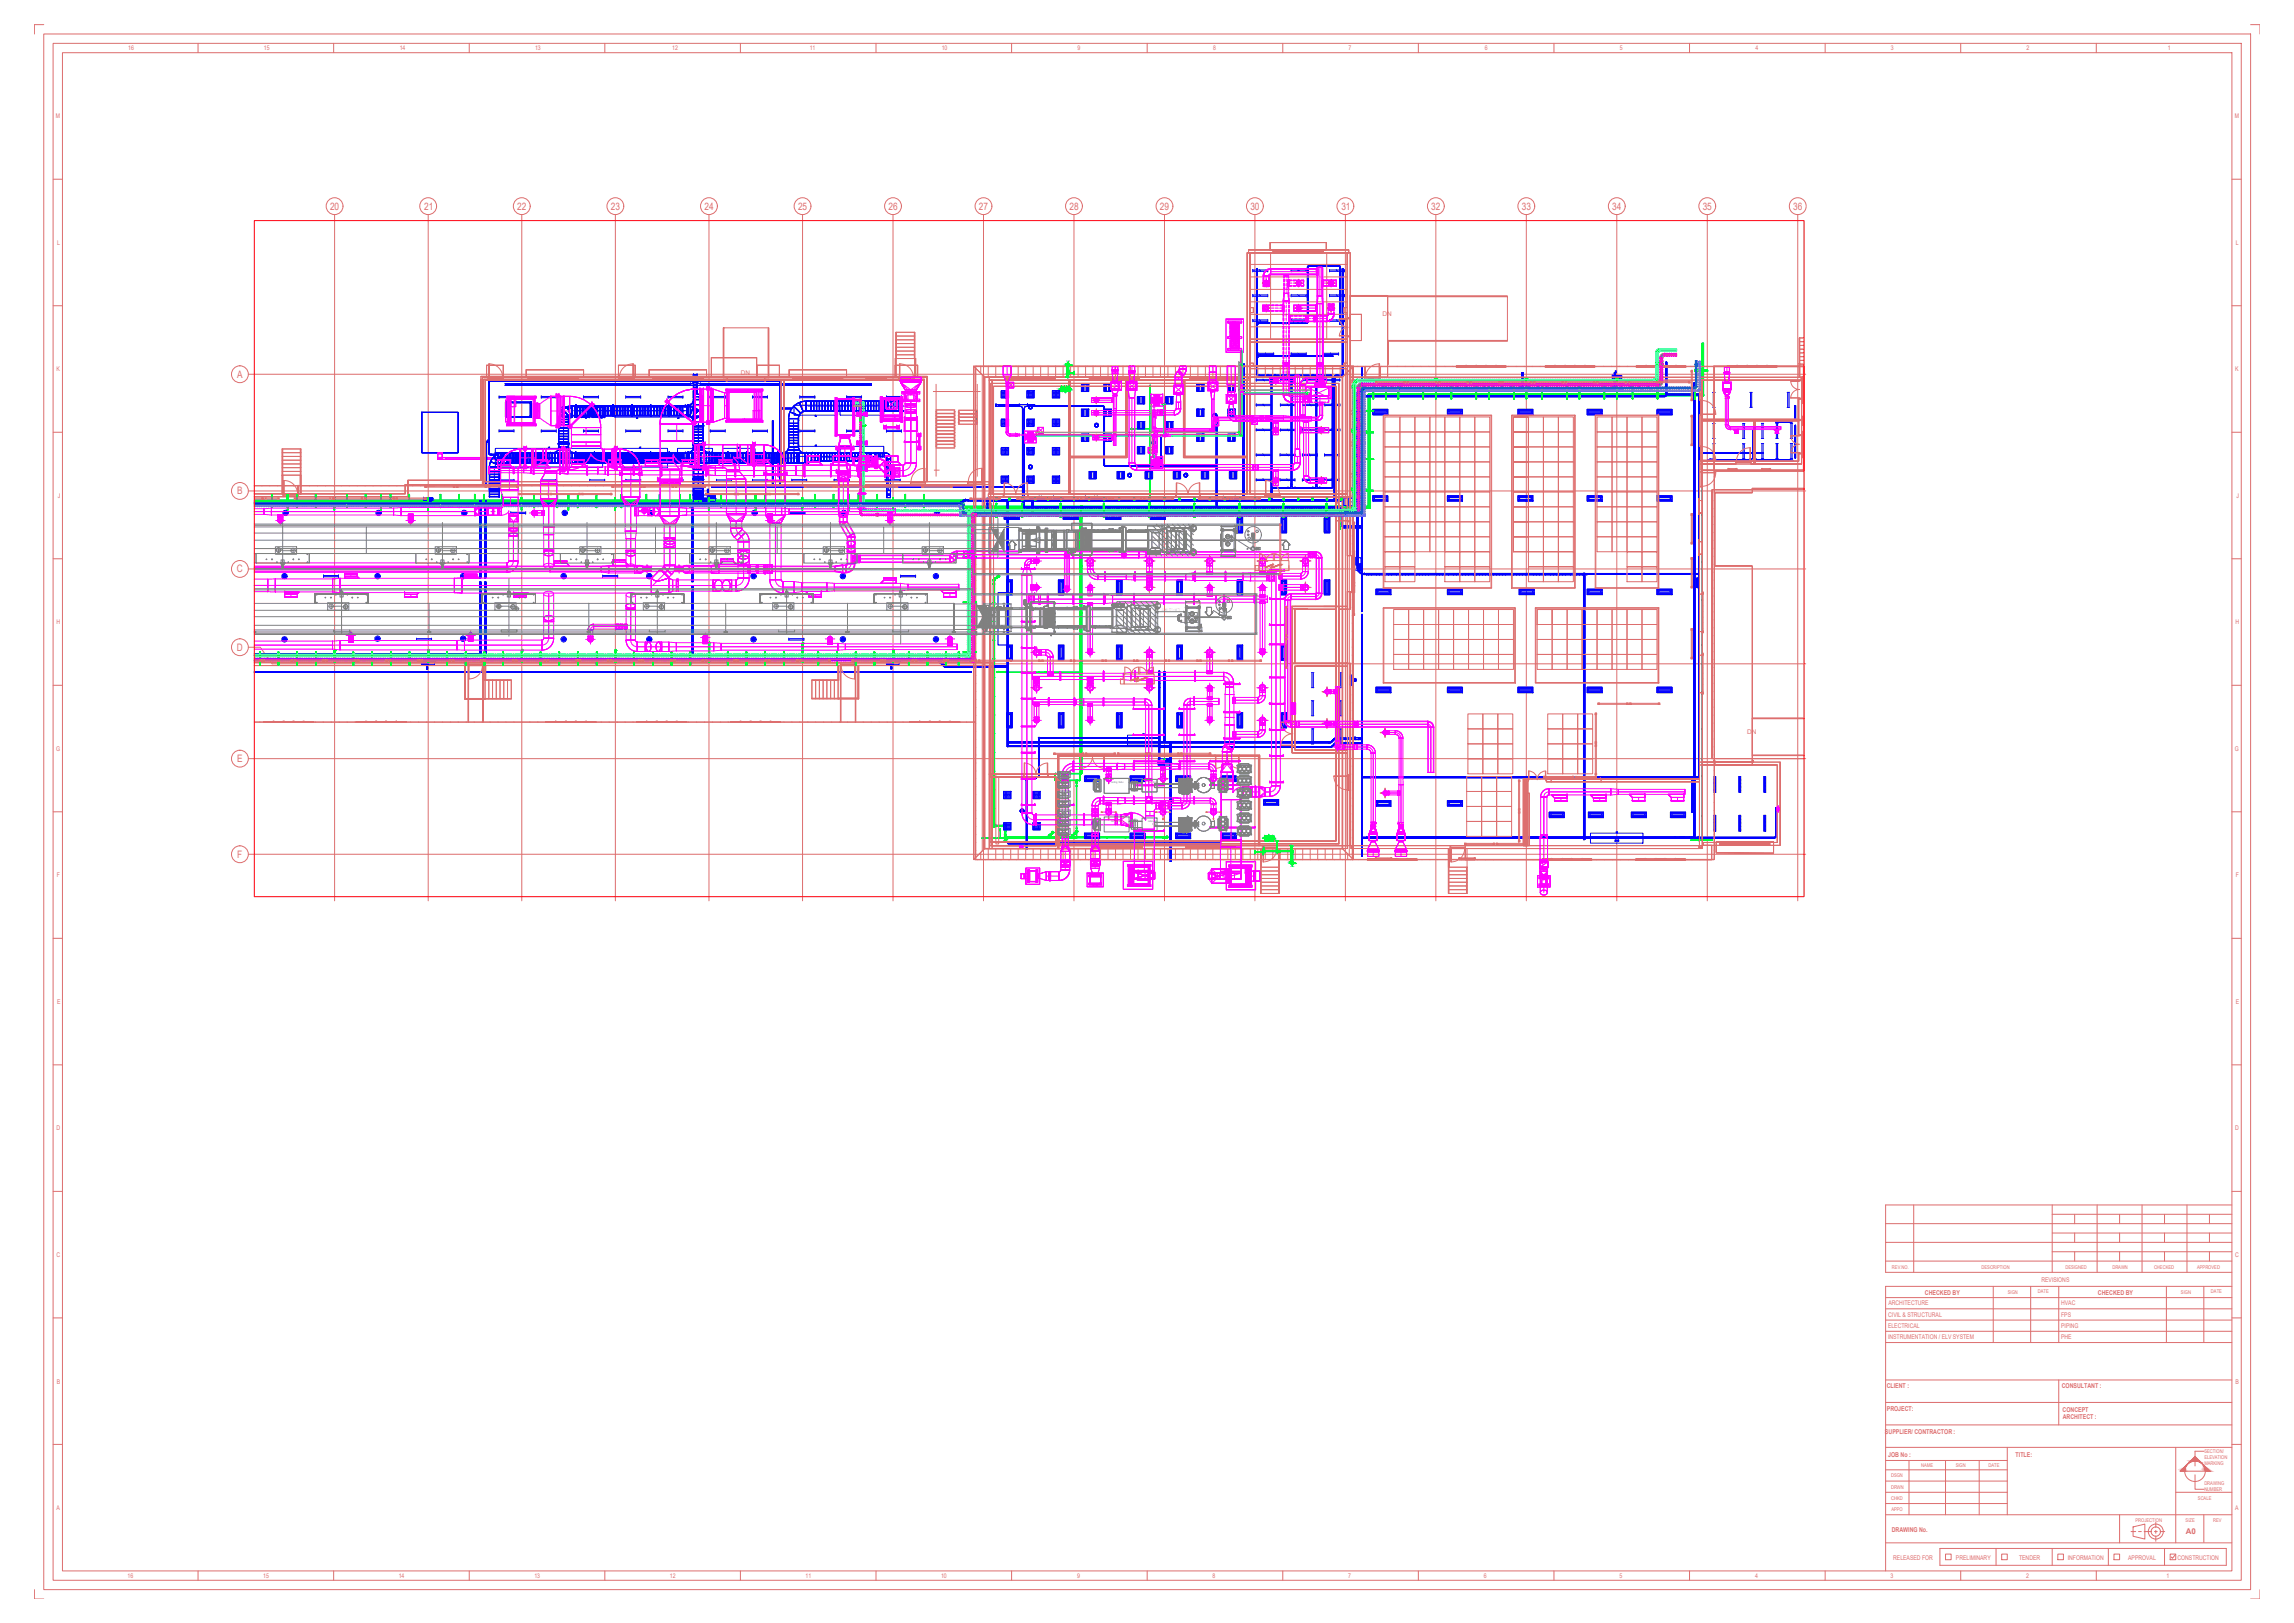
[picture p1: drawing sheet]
<svg xmlns="http://www.w3.org/2000/svg" width="1189mm" height="841mm" viewBox="0 0 1189 841" stroke-linecap="round" stroke-linejoin="round" font-family="sans-serif">
<defs><g id="words">
<g font-size="5.3" fill="#dd6e6e">
<text x="171" y="109">20</text>
<text x="220" y="109">21</text>
<text x="268" y="109">22</text>
<text x="317" y="109">23</text>
<text x="365" y="109">24</text>
<text x="414" y="109">25</text>
<text x="460" y="109">26</text>
<text x="507" y="109">27</text>
<text x="554" y="109">28</text>
<text x="601" y="109">29</text>
<text x="648" y="109">30</text>
<text x="695" y="109">31</text>
<text x="742" y="109">32</text>
<text x="789" y="109">33</text>
<text x="836" y="109">34</text>
<text x="882" y="109">35</text>
<text x="929" y="109">36</text>
<text x="123" y="196">A</text>
<text x="123" y="256">B</text>
<text x="123" y="297">C</text>
<text x="123" y="337">D</text>
<text x="123" y="395">E</text>
<text x="123" y="444">F</text>
</g>
<text font-size="4.1" fill="#dd6e6e" x="1133" y="795">A0</text>
<g font-size="3.4" fill="#dd6e6e">
<text x="998" y="671">CHECKED BY</text>
<text x="1087" y="671">CHECKED BY</text>
<text x="978" y="719">CLIENT :</text>
<text x="1068" y="719">CONSULTANT :</text>
<text x="978" y="731">PROJECT:</text>
<text x="1069" y="731">CONCEPT</text>
<text x="1069" y="735">ARCHITECT :</text>
<text x="977" y="743">SUPPLIER/ CONTRACTOR :</text>
<text x="979" y="755">JOB No :</text>
<text x="1045" y="755">TITLE:</text>
<text x="980" y="794">DRAWING No.</text>
</g>
<g font-size="3.3" fill="#dd6e6e">
<text x="66" y="26">16</text>
<text x="137" y="26">15</text>
<text x="207" y="26">14</text>
<text x="277" y="26">13</text>
<text x="348" y="26">12</text>
<text x="420" y="26">11</text>
<text x="488" y="26">10</text>
<text x="558" y="26">9</text>
<text x="629" y="26">8</text>
<text x="699" y="26">7</text>
<text x="770" y="26">6</text>
<text x="839" y="26">5</text>
<text x="910" y="26">4</text>
<text x="980" y="26">3</text>
<text x="1050" y="26">2</text>
<text x="1124" y="26">1</text>
<text x="29" y="61">M</text>
<text x="1158" y="61">M</text>
<text x="30" y="127">L</text>
<text x="1159" y="127">L</text>
<text x="716" y="164">DN</text>
<text x="29" y="192">K</text>
<text x="384" y="194">DN</text>
<text x="1158" y="192">K</text>
<text x="30" y="258">J</text>
<text x="1159" y="258">J</text>
<text x="29" y="324">H</text>
<text x="1158" y="324">H</text>
<text x="905" y="380">DN</text>
<text x="29" y="389">G</text>
<text x="1158" y="389">G</text>
<text x="30" y="455">F</text>
<text x="1159" y="455">F</text>
<text x="30" y="520">E</text>
<text x="1159" y="520">E</text>
<text x="29" y="586">D</text>
<text x="1158" y="586">D</text>
<text x="29" y="651">C</text>
<text x="1158" y="651">C</text>
<text x="1058" y="664">REVISIONS</text>
<text x="979" y="676">ARCHITECTURE</text>
<text x="1068" y="676">HVAC</text>
<text x="979" y="682">CIVIL &amp; STRUCTURAL</text>
<text x="1068" y="682">FPS</text>
<text x="978" y="688">ELECTRICAL</text>
<text x="1068" y="688">PIPING</text>
<text x="978" y="694">INSTRUMENTATION / ELV SYSTEM</text>
<text x="1068" y="694">PHE</text>
<text x="29" y="717">B</text>
<text x="1159" y="717">B</text>
<text x="29" y="782">A</text>
<text x="1158" y="782">A</text>
<text x="981" y="808">RELEASED FOR</text>
<text x="1014" y="808">PRELIMINARY</text>
<text x="1046" y="808">TENDER</text>
<text x="1072" y="808">INFORMATION</text>
<text x="1103" y="808">APPROVAL</text>
<text x="1128" y="808">CONSTRUCTION</text>
<text x="66" y="818">16</text>
<text x="136" y="818">15</text>
<text x="207" y="818">14</text>
<text x="277" y="818">13</text>
<text x="347" y="818">12</text>
<text x="417" y="818">11</text>
<text x="488" y="818">10</text>
<text x="558" y="818">9</text>
<text x="628" y="818">8</text>
<text x="699" y="818">7</text>
<text x="769" y="818">6</text>
<text x="839" y="818">5</text>
<text x="910" y="818">4</text>
<text x="980" y="818">3</text>
<text x="1050" y="818">2</text>
<text x="1123" y="818">1</text>
</g>
<g font-size="2.7" fill="#dd6e6e">
<text x="981" y="657">REV.NO.</text>
<text x="1027" y="657">DESCRIPTION</text>
<text x="1070" y="657">DESIGNED</text>
<text x="1095" y="657">DRAWN</text>
<text x="1116" y="657">CHECKED</text>
<text x="1139" y="657">APPROVED</text>
<text x="1041" y="670">SIGN</text>
<text x="1056" y="670">DATE</text>
<text x="1130" y="670">SIGN</text>
<text x="1146" y="670">DATE</text>
<text x="1142" y="756">ELEVATION</text>
<text x="1142" y="753">SECTION/</text>
<text x="996" y="760">NAME</text>
<text x="1014" y="760">SIGN</text>
<text x="1031" y="760">DATE</text>
<text x="1142" y="759">MARKING</text>
<text x="980" y="766">DSGN</text>
<text x="980" y="771">DRWN</text>
<text x="1142" y="770">DRAWING</text>
<text x="1142" y="773">NUMBER</text>
<text x="980" y="777">CHKD</text>
<text x="1139" y="777">SCALE</text>
<text x="980" y="783">APPO</text>
<text x="1107" y="788">PROJECTION</text>
<text x="1133" y="788">SIZE</text>
<text x="1147" y="788">REV</text>
</g>
<text font-size="1.6" fill="#808080" x="602" y="316">2380 [7'-10&quot;]</text>
<g font-size="1.4" fill="#808080">
<text x="576" y="406">Sorting Table</text>
<text x="587" y="407" transform="rotate(-90 587 407)">metal</text>
<text x="595" y="406">collection</text>
<text x="597" y="407">bowl</text>
<text x="589" y="408" transform="rotate(-90 589 408)">detector</text>
<text x="576" y="426">Sorting Table</text>
<text x="595" y="426">collection</text>
<text x="587" y="427" transform="rotate(-90 587 427)">metal</text>
<text x="589" y="428" transform="rotate(-90 589 428)">detector</text>
<text x="597" y="427">bowl</text>
</g>
<g font-size=".9" fill="#808080">
<text x="550" y="400" transform="rotate(180 550 400)">Trolley</text>
<text x="553" y="401" transform="rotate(180 553 401)">Usable Biscuit</text>
<text x="550" y="406" transform="rotate(180 550 406)">Trolley</text>
<text x="553" y="407" transform="rotate(180 553 407)">Usable Biscuit</text>
<text x="570" y="406" transform="rotate(-90 570 406)">Trolley</text>
<text x="550" y="411" transform="rotate(180 550 411)">Trolley</text>
<text x="553" y="412" transform="rotate(180 553 412)">Usable Biscuit</text>
<text x="569" y="409" transform="rotate(-90 569 409)">Usable Biscuit</text>
<text x="550" y="415" transform="rotate(180 550 415)">Trolley</text>
<text x="553" y="416" transform="rotate(180 553 416)">Usable Biscuit</text>
<text x="550" y="425" transform="rotate(180 550 425)">Trolley</text>
<text x="550" y="420" transform="rotate(180 550 420)">Trolley</text>
<text x="553" y="421" transform="rotate(180 553 421)">Usable Biscuit</text>
<text x="550" y="430" transform="rotate(180 550 430)">Trolley</text>
<text x="553" y="431" transform="rotate(180 553 431)">Usable Biscuit</text>
<text x="553" y="426" transform="rotate(180 553 426)">Usable Biscuit</text>
<text x="569" y="429" transform="rotate(-90 569 429)">Usable Biscuit</text>
<text x="570" y="426" transform="rotate(-90 570 426)">Trolley</text>
</g>
<g font-size=".7" fill="#808080">
<text x="176" y="327">46'</text>
<text x="339" y="327">36'</text>
<text x="407" y="327">32'</text>
<text x="466" y="327">28'</text>
<text x="500" y="327">6'</text>
</g>
<g font-size=".5" fill="#808080">
<text x="634" y="316" transform="rotate(90 634 316)">VAC OVEN</text>
<text x="618" y="321" transform="rotate(-90 618 321)">HOT PLATE</text>
</g>
</g></defs>
<!-- layer: Architecture -->
<g fill="none" stroke="#dd6e6e" stroke-width=".52">
<path d="M23 18h1143v806h-1143zM23 13h-5v5M1166 13h5v5M28 22h1134v797h-1134zM32 27h1125v787h-1125zM103 22v5M173 22v5M243 22v5M313 22v5M384 22v5M454 22v5M524 22v5"/>
<path d="M595 22v5M665 22v5M735 22v5M805 22v5M876 22v5M946 22v5M1016 22v5M1086 22v5M28 93h4M1157 93h5M173 111v356M222 111v356"/>
<path d="M270 111v356M319 111v356M367 111v356M416 111v356M463 111v356M510 111v356M557 111v356M604 111v356M650 111v356M697 111v356M744 111v356M791 111v356"/>
<path d="M838 111v356M885 111v356M932 111v356M936 107a4 4 0 0 0-7-4 4 4 0 0 0 0 8 4 4 0 0 0 7-4M647 131h52h-52M647 130h52h-52M647 130v1M648 131h-2h2M648 131h50v28h-1v3h1v14h-50v-14h2v-3h-2zM648 131h50v45h-50v-45h50v45h-50zM648 137h50M658 126v4z"/>
<path d="M658 130h29v-4v4zM658 126h29h-29M658 131v45M660 131h26h-26M660 130h26h-26M660 131v-1v1M660 130h26zM660 130h5M660 130h25zM660 130h25M665 130h.1M665 130h5z"/>
<path d="M665 130h5M670 130h-5M670 130h.1M670 130h5M670 130h5zM675 130h.1M675 130h5zM676 130h4zM676 130h.1M676 130h4M680 130h.1M680 130h-4"/>
<path d="M680 130h-5M680 130h1zM681 130h4M681 130h.1M685 130h.1M686 131v-1v1M688 131v45M699 131v-1v1M700 131h-2h2M28 158h4M648 156h50M648 150h50"/>
<path d="M648 143h50M654 160h1M655 147h.1M655 160h.1M656 158h.1M656 148h.1M656 145v1M656 145h.1M658 160h.1M657 147h1M658 147h.1M671 160h.1"/>
<path d="M671 147h1M671 160h1M672 147h.1M673 145h.1M673 158h.1M673 148v1M673 148h.1M674 160h1M675 147h.1M675 160h.1M688 160h.1M688 147h.1"/>
<path d="M688 147h1M690 158h.1M690 148h.1M690 145v1M690 145h.1M691 160h.1M691 147h1M691 160h1M692 147h.1M700 154h19v41h-19v-41h19v41h-19zM700 153h19zM719 153h62l-62 1 62-1v24h-62l62-1-62 1z"/>
<path d="M719 153h.1M719 153h-19h19M1157 158h5M375 170v26v-26h23v26v-26v26h-23zM464 172l1 14zM464 172h10v14h-10zM464 180h10M464 178h10M464 176h10M464 174h10M474 172v14zM648 177h50v11h-1v2h-47v-2h-2z"/>
<path d="M648 177h50h-50M648 176h50h-50v1M648 176v1M648 169h50M648 163h50M656 161v1M656 161h.1M673 161h.1M690 161v1M690 161h.1M694 165a4 4 0 0 0 5 5 4 4 0 0 0-5 4M694 165h5z"/>
<path d="M694 174h5M698 174v-9v9M698 176v1v-1M699 165h.1M700 174v-9v9M700 174h-2h2M700 165h-2h2M700 163h6zM700 163v13h6h-6zM706 163v13v-13M719 177v12zM932 175l1 14z"/>
<path d="M933 175v14h2h-2v6h2h-1v45h-52v155M933 175h2M933 179h2M933 177h2M129 194h807M249 195h231h-231v54zM250 195h1h-1M251 196h228h-228M251 196v53v-53M251 197h228h-228M251 195h228zM252 189v6z"/>
<path d="M252 195h9v-6v6zM252 189h9h-9M253 197h8h-8M253 195h8h-8M253 197v-2v2M253 195h8v1h-8zM253 195v1zM253 196h.1M253 189l1 6zM253 196h7zM254 189a7 7 0 0 1 6 6M260 195l1 1h-1"/>
<path d="M260 195h-7l7 1M261 197v-2v2M273 192v4zM273 196h29v-4v4zM273 192h29h-29M274 197h26h-26M274 195h26h-26M274 197v-2v2M274 196h26zM274 196h5M274 196h25zM274 196h25"/>
<path d="M274 196h.1M279 196h.1M279 196h5zM279 196h5M284 196h-5M284 196h.1M284 196h5M289 196h-5M289 196h.1M289 196h5zM289 196h5M290 196h4z"/>
<path d="M290 196h4M290 196h.1M294 196h.1M294 196h-5M294 196h1zM295 196h4M295 196h.1M299 196h.1M300 197v-2v2M321 189v6zM321 195h8v-6v6zM321 189h8h-8"/>
<path d="M321 195v2v-2M321 195h8v1h-8zM321 195v1v-1l7 1M321 195l7 1M321 196h7zM328 189a7 7 0 0 0-7 6M328 189v6zM328 196h.1M328 195l1 1zM329 197h-8h8M329 195h-8h8M329 195v2v-2"/>
<path d="M329 196h.1M336 192v4zM336 196h30v-4v4zM336 192h30h-30M338 197h26h-26M338 195h26h-26M338 197v-2v2M338 196h26zM339 196h5M339 196h25zM339 196h25M339 196h.1"/>
<path d="M344 196h.1M344 196h5zM344 196h5M349 196h-5M349 196h.1M349 196h5M354 196h-5M354 196h.1M354 196h5zM354 196h5M359 196h.1M359 196h-5"/>
<path d="M359 196h5M364 196h.1M364 197v-2v2M369 185v10zM369 195h23v-10v10zM369 185h23h-23M376 197h1zM376 197h.1M376 197h21zM377 197h19h-19M377 195h19h-19M377 197v-2v2"/>
<path d="M377 197h.1M377 195h19M392 189v6zM392 195h12v-6v6zM392 189h12h-12M396 197v-2v2M396 197h1zM396 197h.1M397 197h.1M405 197v53v-53M405 197h1v53v-53zM409 192v4z"/>
<path d="M409 196h30v-4v4zM409 192h30h-30M411 195v2v-2M411 196h26zM411 196h.1M411 196h5M411 196h25zM411 196h25M416 196h.1M416 196h5zM416 196h5M421 196h.1"/>
<path d="M421 196h-5M421 196h5M426 196h.1M426 196h-5M426 196h5zM427 196h4zM427 196h.1M427 196h4M431 196h.1M431 196h-4M431 196h-5M431 196h1z"/>
<path d="M432 196h.1M432 196h4M436 196h.1M437 197h-26h26M437 195h-26h26M437 195v2v-2M449 196v1M449 197h10h-10M449 195h10h-10M449 195v2v-2M449 195h10v2h-10zM449 196h10h-10z"/>
<path d="M449 195v1M449 196h10M449 196h.1M459 196h.1M459 195v2v-2M459 195v1M459 196v1M464 189v6zM464 195h12v-6v6zM464 189h12h-12M464 186h.1M464 186v9z"/>
<path d="M464 186v9v-9M464 184h10M464 182h10M464 186h10v9h-10zM466 197h8h-8M466 195h8zM466 197v-2v2M466 195h8v1h-8zM466 195v1zM466 196h.1M466 189v6zM466 196h7z"/>
<path d="M466 189a7 7 0 0 1 7 6M473 195l1 1-1-1-7 1M473 195l-7 1M474 197v-2v2M474 195h.1M474 186h.1M474 195v-9v9M475 186v9v-9M479 195h1h-1M480 195v55zM480 195v1v-1M485 199v48"/>
<path d="M505 191v254M506 198h.1M506 194h.1M506 190v62h-374M506 190h195v255M506 190h.1M506 199v48M508 190v3M509 194v247M510 190h.1M510 195h.1M510 195h186v245h-186z"/>
<path d="M510 196l-5-6h196h-196l5 5v245M510 196v244zM510 196h186zM512 190v6M513 197h133h-133M513 197v-2v2M513 197h1h-1M513 199v202v-202M513 199h2h-2M514 190h.1M514 197h40v59h-40zM516 190v6"/>
<path d="M518 190h.1M520 190v6M521 195v2v-2M521 196h26zM521 196h5zM521 196h25zM521 196h25M521 196h.1M521 196h5M522 199h.1M522 190h1M524 190v6"/>
<path d="M526 196h.1M526 196h5zM526 196h5M526 190h1M528 190v6M531 190h.1M531 196h.1M531 196h5zM531 196h5M532 190v6M532 196h4zM532 196h4"/>
<path d="M535 190h.1M535 190v6M536 196h.1M536 196h5zM537 196h4zM537 196h.1M537 196h4M539 190h.1M539 190v6M541 196h.1M541 196h-4M541 196h1z"/>
<path d="M541 196h-5M542 196h4zM542 196h4M542 196h.1M543 190h.1M543 190v6M546 196h.1M546 196h-4M547 195h-26h26M547 197h-26h26M547 195v2v-2M547 190v6"/>
<path d="M551 190v6M551 190h.1M554 197h1h-1M555 197h91v59h-91v-59h91v59h-91zM555 190v6M555 190h.1M559 190v6M559 190h1M563 190v6M563 190h1M565 195v2v-2M565 196h25z"/>
<path d="M565 196h5zM565 196h5M565 196h25M565 196h.1M565 196h4zM565 196h4M566 190v6M568 190h.1M569 196h.1M570 196h.1M570 196h-5M570 196h5z"/>
<path d="M570 196h5M570 190v6M572 190h.1M574 190v6M575 196h.1M575 196h5zM575 196h5M576 190h.1M578 190v6M580 196h.1M580 196h-5M580 190h.1"/>
<path d="M580 196h5zM580 196h5M582 190v6M583 197h1h-1M584 197h29v40h33v19h-91v-19h29v-40h29v40h33v19h-91v-19h29zM584 190h.1M585 196h.1M585 196h-5M585 196h5zM585 196h5M586 196h4zM586 196h4"/>
<path d="M586 190v6M588 190h.1M590 190v6M590 196h.1M590 195h-25h25M590 197h-25h25M590 195v2v-2M592 190h1M594 190v6M596 190h1M598 190v6M601 190h.1"/>
<path d="M601 190v6M605 190h.1M605 190v6M609 190h.1M609 190v6M613 190h.1M613 190v6M613 197v40h1h-1zM613 197h1h-1M614 197h32v39h-32v-39h32v39h-32zM617 195v2v-2M617 196h25z"/>
<path d="M617 196h5zM617 196h5M617 196h25M617 196h.1M617 196h4zM617 196h4M617 190v6M621 190v6M621 190h.1M621 196h.1M622 196h.1M622 196h-5"/>
<path d="M622 196h5zM622 196h5M625 190v6M625 190h.1M627 196h.1M627 196h5zM627 196h5M629 190v6M629 190h1M632 196h.1M632 196h-5M632 196h5z"/>
<path d="M632 196h5M632 190v6M633 190h1M636 190v6M637 196h.1M637 196h-5M637 196h5zM637 196h5M638 196h4zM638 196h4M638 190h.1M640 190v6"/>
<path d="M642 190h.1M642 196h.1M642 195h-25h25M642 197h-25h25M642 195v2M644 190v6M646 190h.1M646 195v-64v65M646 195h-133h133M646 196v60v-19h-32h32v-1M646 196h2M646 195v1"/>
<path d="M646 197v39M648 196v-65v66h-2M648 191h50h-50M648 190h50h-50v1zM648 191h50v65h-50zM648 196v60v-59h-2M648 191h50v65h-50v-65h50v65h-50zM648 190v6M650 190h.1M652 190v6M654 190h.1M656 190v6"/>
<path d="M658 190h.1M659 197h1M660 190v6M660 197h.1M661 196h.1M661 199h.1M661 195v1M662 190h.1M663 197h.1M663 190v6M666 190h1M667 190v6"/>
<path d="M671 190h.1M671 190v6M675 190h.1M675 190v6M679 190h.1M679 190v6M683 197h.1M683 197h1M683 190v6M685 199h.1M685 196h.1M685 198v1"/>
<path d="M686 197h.1M687 190v6M687 190h.1M691 190v6M691 190h.1M694 199h-179h179M694 199v1v-1M695 190v6M695 190h.1M696 196v244zM696 195v245l5 5h-196h196l-5-5M696 195h.1"/>
<path d="M698 190v98h2h-2v-31M698 190h2M698 190v3M699 192v251M699 190h1M699 198h1h-1zM700 198v15zM700 197h234M700 197h233v-2h-233h234v2M700 190v98v-98M700 190v-59v59M700 190h-2v-59v59"/>
<path d="M700 190h189v255l-1-255h-382v255h382l-187 1M700 195v2M701 191h.1M701 199v1M701 195v1M701 190v255M701 190v255zM701 190l-5 5h-186M701 190l-5 6M703 190h1M707 196v-5l1 5M707 191v5v-5"/>
<path d="M707 191l1 5v-5M707 196h.1M707 196h1M707 191h1M707 195v2M708 190h.1M708 196v-5v5M708 191h.1M708 195l-1 1 1-1 7 1M708 195l7 1M708 196h7zM712 190h.1"/>
<path d="M713 198h1h-1zM713 198h15zM715 189a7 7 0 0 0-7 6M715 189v6zM715 196h.1M715 195v1zM715 195v-4v4M715 191v5v-5M715 195h.1M715 191h.1M715 195h-8v1M715 195v1h-8"/>
<path d="M715 195v2M716 190h.1M719 189h.1M719 189v-12v12M720 190h.1M724 190h.1M728 198h.1M728 190h.1M729 198h1h-1zM729 198h16zM732 190h.1M736 190h1"/>
<path d="M740 190h1M744 198h1h-1zM745 190h.1M745 198h1h-1zM746 198h15h-15M746 198h.1M749 190h.1M753 190h.1M755 190h26zM755 190h.1M755 190h5M755 190h25z"/>
<path d="M755 190h25M757 190h.1M760 190h.1M760 190h5zM760 190h5M760 198h1h-1zM761 190h.1M762 198h1h-1zM762 198h15zM765 190h-5M765 190h.1M765 190h5"/>
<path d="M769 190h1M770 190h.1M770 190h-5M770 190h5zM770 190h5M771 190h4zM771 190h.1M771 190h4M773 190h1M775 190h.1M775 190h-4M775 190h-5"/>
<path d="M775 190h1zM776 190h.1M776 190h4M777 198h1h-1zM778 190h.1M778 198h1h-1zM778 198h16zM781 190h-26M782 190h.1M786 190h.1M790 190h.1M793 198h1h-1z"/>
<path d="M794 190h.1M795 198h.1M795 198h15zM798 190h.1M801 190h26zM801 190h.1M801 190h5M801 190h25zM801 190h25M802 190h.1M806 190h.1M806 190h5z"/>
<path d="M806 190h5M806 190h1M809 198h1h-1zM810 190h1M811 190h-5M811 190h.1M811 198h1h-1zM811 190h5M815 190h.1M816 190h.1M816 190h-5M816 190h5z"/>
<path d="M816 190h5M817 190h4zM817 190h.1M817 190h4M819 190h.1M821 190h.1M821 190h-4M821 190h-5M821 190h1zM822 190h.1M822 190h4M823 190h.1"/>
<path d="M826 198h1h-1zM826 198h.1M826 198h-15h15M827 190h.1M827 198h1h-1zM828 198h15zM831 190h.1M835 190h.1M839 190h.1M842 198h1h-1zM843 190h1M844 198h1h-1z"/>
<path d="M844 198h15zM847 190h1M848 190h26zM848 190h.1M848 190h5M848 190h25zM848 190h25M852 190h.1M853 190h.1M853 190h5zM853 190h5M854 190h.1"/>
<path d="M854 190h4zM854 190h4M856 190h.1M858 190h-4M858 190h.1M858 190h-5M858 190h1zM859 190h4M859 190h.1M859 198h.1M860 190h.1M860 198h1h-1z"/>
<path d="M860 198h16zM863 190h.1M863 190h-4M863 190h1zM864 190h4zM864 190h4M864 190h.1M868 190h.1M868 190h-4M868 190h1zM869 190h.1M869 190h4"/>
<path d="M872 190h.1M875 198h1h-1zM876 190h1M876 192h1v1h-1zM876 192h1v15h-1M877 192v15M880 190h1M881 197v10v-10M882 197v47v-47M882 197v47v-26M882 197v10v-10M882 197h52v10h-2v10h-50z"/>
<path d="M882 197v34h-1M885 190h.1M888 190h47h-47M888 190h.1M888 190h47h-47v54zM888 198h1M888 194h1M895 190h.1M895 190h26M895 190h26zM895 190h5M900 190h.1"/>
<path d="M900 190h5zM900 190h5M901 190h4zM901 190h.1M901 190h4M905 190h-4M905 190h.1M905 190h-5M905 190h1zM906 190h4M906 190h.1M910 190h.1"/>
<path d="M910 190h-4M910 190h1zM911 190h.1M911 190h5zM911 190h5M911 190h4zM911 190h4M915 190h.1M915 190h-4M916 190h.1M916 190h-5M916 190h5"/>
<path d="M921 190h.1M921 190h-26h26M921 190h-26M928 197l5 1zM928 198l1 2 4 2-3 1-2 3M932 188h.1M932 188l1 7zM933 197h.1M933 188v7v-7M933 187h2M933 185h2M933 183h2"/>
<path d="M933 181h2M933 195l1 2zM934 195h1zM934 195v14h1h-1zM935 190v54zM935 197h.1M935 190h.1M485 219h.1M485 217h.1M485 215h.1M485 213h.1M485 214h.1"/>
<path d="M485 218h10M485 216h10M485 220h10M485 214h10M485 212h10M495 218v1zM495 216v1zM495 215v1zM495 213v1zM495 219h.1M495 217h.1M495 215h.1"/>
<path d="M495 213h.1M495 214h.1M497 219h.1M497 215h.1M497 214h.1M497 213h.1M497 217h.1M497 218v1zM497 215v1zM497 213v1zM497 217v1zM497 218h9"/>
<path d="M497 216h9M497 220h9M497 214h9M497 213h9M497 215h9M505 203h-21h24M506 218h.1M506 214h.1M506 210h.1M506 206h.1M506 202h.1M506 219h1"/>
<path d="M506 215h1M506 214h1M506 213h1M506 217h1M515 200v201v-201M566 214h.1M566 207h1M566 214h1M567 207h.1M568 206h.1M568 216h.1M568 209h.1"/>
<path d="M568 212v1M568 212h.1M568 215v1M570 207h.1M569 214h1M570 214h.1M598 216h.1M599 216h-1M601 214h1M601 213l1 1M601 214l1 1M601 213h1"/>
<path d="M631 216v1M631 217h.1M631 217v1M649 216v1M649 217h.1M649 217v1M649 216h.1M649 218h.1M676 207h.1M676 206v1M676 208h.1M676 206h.1"/>
<path d="M692 200h-177h177M699 213h1h-1zM699 214h1v1h-1zM700 214v16zM701 216h.1M701 212h.1M701 208h.1M701 204h.1M717 215h56v90h-56zM718 216h7v8h-7zM725 216h8v8h-8zM733 216h8v8h-8z"/>
<path d="M741 216h8v8h-8zM749 216h8v8h-8zM757 216h7v8h-7zM764 216h8v8h-8zM773 215v90M773 215h-56v90M783 215h33v90h-33zM783 215h33M784 215v90M784 216v8v-8h8v8h-8h8v-8zM792 216h8v8h-8zM800 216h8v8h-8z"/>
<path d="M808 216h7v8h-7zM816 215v90M827 215h33v90h-33zM827 215h32v90M827 215v90M828 216h7v8h-7zM835 216h8v8h-8zM843 216h8v8h-8zM851 216h8v8h-8zM859 215h.1M860 215h.1M876 215h1v1h-1z"/>
<path d="M876 207h1v1h-1zM876 216h1v15M877 216v15M881 207h1M881 215h1M882 208v7zM882 207v8zM882 215h.1M882 208a7 7 0 0 1 7 7M882 217v-2v2M882 217h50h-50M882 218h27v21h-27z"/>
<path d="M882 217h51zM882 218h51zM882 215h7zM882 208v-1v1v7M882 208v7M882 218h27M888 218h1M888 214h1M888 210h1M888 206h1M888 202h1M888 217v1"/>
<path d="M889 217v1M895 206h-1M896 206h-1M909 218v21v-21M909 218v22h1h-1zM909 218h1h-1M910 218h22h-22M910 218v21v-21M910 218h22v7h2v10h-2v4h-22zM928 206l5 1M928 206h5v1M932 218v7v-7"/>
<path d="M933 217v1M934 207v18v-18M934 207h-2v10M934 220h.1M934 216h.1M934 216v4zM934 216v4M935 216v4v-4M935 206h.1M935 216v4zM935 220h.1M935 216h.1"/>
<path d="M28 224h4M146 233h10v13h-10zM146 233l1 13zM146 238h10M146 237h10M146 235h10M156 233v13zM276 235v1M276 240h.1M276 239v1M276 239h.1M276 238h.1"/>
<path d="M276 237v1M276 237h.1M276 236v1M276 235h.1M276 234v1M276 233v1M276 233h.1M293 233l1 1M293 234l1 1M293 235h1M293 235l1 1M293 236h1"/>
<path d="M293 237h1M293 237l1 1M293 238h1M293 238l1 1M293 239l1 1M293 240h1M293 233h1M318 233v1M318 234v1M318 235h.1M318 235v1M318 236h.1"/>
<path d="M318 237h.1M318 237v1M318 238h.1M318 238v1M318 239v1M318 240h.1M318 233h.1M362 231h.1M362 239v1M362 239h.1M362 238v1M362 237v1"/>
<path d="M362 237h.1M362 236v1M362 236h.1M362 235h.1M362 234v1M362 234h.1M362 233v1M362 232v1M362 232h.1M362 231v1M389 238l1 1M389 234h1"/>
<path d="M389 231l1 1M389 232h1M389 232l1 1M389 233l1 1M389 234l1 1M389 235h1M389 236h1M389 236l1 1M389 237h1M389 237l1 1M389 239h1M389 239l1 1"/>
<path d="M389 231h1M389 240h1M452 240h1M452 239l1 1M452 238l1 1M452 238h1M485 231h.1M485 229h.1M485 230h.1M485 227h.1M485 228h.1M485 226h.1"/>
<path d="M485 222h.1M485 224h.1M485 220h.1M485 221h.1M485 232h10M485 230h10M485 228h10M485 229h10M485 227h10M485 225h10M485 223h10M485 221h10"/>
<path d="M495 231v1zM495 229v1zM495 227v1zM495 225v1zM495 222v1zM495 224v1zM495 220v1zM495 231h.1M495 229h.1M495 230h.1M495 227h.1M495 228h.1"/>
<path d="M495 226h.1M495 222h.1M495 224h.1M495 220h.1M495 221h.1M506 239h.1M506 235h.1M506 231h.1M506 226v1M506 222v1M555 236v-39v39M555 237h28h-28"/>
<path d="M555 236h28h-28M555 237v19M566 227h1M567 227h.1M568 225h.1M568 228v1M568 228h.1M570 227h.1M583 236v-39v39M583 237h1M584 237v-40v40M599 231l-1 1"/>
<path d="M600 231l-1 1M614 236v-39v39M646 236h-32h32M659 223h.1M659 223h1M661 225h.1M661 221v1M661 221h.1M661 224v1M662 223h1M663 223h.1M683 223h.1"/>
<path d="M685 221h.1M685 224v1M685 224h.1M686 223h.1M686 223h1M699 229h1v1h-1zM699 230h1v1h-1zM700 231v15zM701 228h.1M701 237h.1M701 232v1M701 224h.1"/>
<path d="M701 220h.1M718 239h7v8h-7zM718 232h7v7h-7zM718 224h7v8h-7zM725 239h8v8h-8zM725 232h8v7h-8zM725 224h8v8h-8zM733 239h8v8h-8zM733 232h8v7h-8zM733 224h8v8h-8zM741 239h8v8h-8zM741 232h8v7h-8z"/>
<path d="M741 224h8v8h-8zM749 239h8v8h-8zM749 232h8v7h-8zM749 224h8v8h-8zM757 239h7v8h-7zM757 232h7v7h-7zM757 224h7v8h-7zM764 239h8v8h-8zM764 232h8v7h-8zM764 224h8v8h-8zM784 239h8v8h-8v-8h8v8h-8zM784 232h8v7h-8v-7h8v7h-8z"/>
<path d="M784 224h8v8h-8v-8h8v8h-8zM792 239h8v8h-8zM792 232h8v7h-8zM792 224h8v8h-8zM800 239h8v8h-8zM800 232h8v7h-8zM800 224h8v8h-8zM808 239h7v8h-7zM808 232h7v7h-7zM808 224h7v8h-7zM828 239h7v8h-7zM828 232h7v7h-7z"/>
<path d="M828 224h7v8h-7zM835 239h8v8h-8zM835 232h8v7h-8zM835 224h8v8h-8zM843 239h8v8h-8zM843 232h8v7h-8zM843 224h8v8h-8zM851 239h8v8h-8zM851 232h8v7h-8zM851 224h8v8h-8zM876 230h1v1h-1zM876 230h1"/>
<path d="M881 239h.1M881 231v-16v16M881 239h1M881 239v1M882 232v7zM882 231v8zM882 239h.1M882 231a7 7 0 0 1 7 7M882 239h18h-18M882 238l7 1zM882 231v8M888 239h1"/>
<path d="M888 235h1M888 231h1M888 226l1 1M888 222l1 1M900 239h7v1h-7zM900 239v1M900 239v1v-1h7M900 239h7M900 239l7 1zM907 232a7 7 0 0 0-7 7M907 232v7zM907 239h.1"/>
<path d="M907 239v1zM907 240h.1M907 239v1M909 239h-2h2M910 239h22M928 234l5 1zM928 226l1 3 4 1-4 2-1 2M932 239v-4v4M932 235h2M932 225h2M933 235h.1M933 225v1h-5"/>
<path d="M933 225l-5 1M934 224h1zM934 224v13h1h-1zM935 226h.1M935 235h.1M1157 224h5M129 254h807M132 257h79zM132 256h78zM132 258h4l-4 1M132 252h374v122h-374M136 252h.1"/>
<path d="M136 258h1v1h-1zM137 258h8zM140 252h.1M144 252h.1M146 246h10v10h-10M146 246v10M146 240h10M146 244h10M146 242h10M147 246v10v-10M147 252v4zM147 256v1h7v-1"/>
<path d="M147 256h7M147 256v1zM147 257h.1M147 256v1M147 256v-4v4M147 249v7zM147 256h7v1v-1zM147 256l7 1zM147 256h.1M147 249a7 7 0 0 1 7 7M148 252h.1M152 252h.1"/>
<path d="M153 258h19zM154 256v-4l1 4M154 256h1M154 256v1M155 252h.1M155 252v4M156 256h.1M156 246h.1M156 256v-10v10M156 246v10v-10M156 252h.1M160 252h.1"/>
<path d="M164 252h1M168 252h1M172 258h1v1h-1zM173 258h15zM173 252h.1M177 252h.1M181 252h.1M185 252h.1M187 258h1v1h-1zM189 258h1v1h-1zM189 258h15zM189 252h.1"/>
<path d="M193 252h.1M197 252h.1M201 252h1M204 258v1zM205 258h1v1h-1zM205 258h16zM206 252h.1M210 252h.1M210 256v-5v5M211 249h39zM211 251h40zM211 249v2v-2"/>
<path d="M211 256v-5v5M211 251h-1h1M211 256v1M214 252h.1M218 252h.1M220 258h1v1h-1zM220 252h1v1h-1zM220 252h16zM221 252h5zM222 252h.1M226 252h.1M230 252h.1"/>
<path d="M234 252h1M235 252h1v1h-1zM236 252h1v1h-1zM237 252h15zM238 252h1M243 252h.1M247 252h.1M250 249v-54v54M251 249v2v-2M251 252h.1M251 252h1v1h-1zM251 250h228h-229v1"/>
<path d="M251 251h262h-263M251 250h-1v1M251 251h-1M251 249v-52v52M251 249v1M253 252h1v1h-1zM253 252h15h-15M253 252h.1M255 252h.1M259 252h.1M263 252h.1M267 252h.1"/>
<path d="M268 252h1v1h-1zM269 256h.1M269 256h15zM271 252h1M276 252h.1M276 241h.1M276 241v1M280 252h.1M284 256h.1M284 252h.1M285 256h1h-1zM285 256h16z"/>
<path d="M288 252h.1M292 252h.1M293 240l1 1M293 241h1M293 242h1M293 242l1 1M293 243h1M296 252h.1M300 256h1h-1zM300 252h.1M301 256h1h-1zM304 252h1"/>
<path d="M308 252h1M313 252h.1M316 256h1h-1zM317 252h.1M317 256h.1M317 256h-15h15M317 252h1v1h-1zM317 252h16zM318 240v1M318 241h.1M318 242h.1M321 252h.1"/>
<path d="M325 252h.1M329 252h.1M332 252h1v1h-1zM333 252h.1M333 252h1v1h-1zM334 252h15zM337 252h.1M341 252h1M343 250h-1M343 250h.1M344 250h-1M345 250h-1"/>
<path d="M345 250h.1M345 252h1M346 250h-1M346 250h.1M347 250h.1M348 250h-1M348 250h.1M348 252h1v1h-1zM349 250h-1M350 250h-1M350 252h.1M350 252h1v1h-1z"/>
<path d="M350 252h15zM350 250h.1M351 250h-1M351 250h.1M352 250h.1M354 252h.1M358 252h.1M362 241v1M362 241h.1M362 240h.1M362 242h.1M362 252h.1"/>
<path d="M365 252h1v1h-1zM366 256h.1M366 252h.1M370 252h.1M374 252h.1M378 252h1M380 256h1h-1zM381 256h-15h15M382 256h1h-1zM382 256h16zM383 252h.1M387 252h.1"/>
<path d="M391 252h.1M395 252h.1M397 256h1h-1zM398 256h1h-1zM399 256h15zM399 252h.1M403 252h.1M406 250h-1h1M407 252h.1M411 252h1M413 256h1h-1zM415 252h1"/>
<path d="M417 252h1v1h-1zM417 252h15zM420 252h.1M424 252h.1M428 252h.1M432 252v1zM432 252h.1M433 252h1v1h-1zM433 252h16zM436 252h.1M440 252h.1M444 252h.1"/>
<path d="M448 252h1v1h-1zM448 252h1M450 252v1zM450 252h15zM452 240l1 1M452 241l1 1M452 252h1M457 252h.1M461 252h.1M464 252h1v1h-1zM465 252h.1M469 252h.1"/>
<path d="M472 250v1v-1M472 250h8h-8zM472 250h7M472 250h7zM473 252h.1M477 252h.1M478 252v1zM478 252h15zM479 250v-53v53M479 250v-54v54h1M479 250h34M479 243a7 7 0 0 0-7 7"/>
<path d="M479 243v7zM479 250h.1M479 250h1zM480 250h-8h8M480 251h-8h8M480 250v1v-1M480 250h.1M480 250h33M480 250v-54v54M481 252h.1M484 244h3M485 252h1"/>
<path d="M490 252h.1M493 252v1zM494 252h.1M498 252h.1M502 250h7zM502 251h7zM502 250v1v-1M502 250h7h-7zM502 250h7M502 252h.1M503 258h1v1h-1zM503 258h15l-15 1"/>
<path d="M503 258v1M506 250v1zM506 259v1M506 255h.1M506 251h.1M506 247h.1M506 243h.1M509 243a7 7 0 0 0-7 7M509 243v7zM509 250h.1M509 250v1v-1M512 256h186h-143"/>
<path d="M512 257h186zM512 256v1v-1M512 256h2M513 256v-59v59M513 250v1M513 257h185v87h-28v46h28v48h-149v-37h-36v-144h185v87h-28v46h28v48h-149v-37h-36zM514 256h40M514 256v-59v59M518 258v1zM520 256v1M520 250l1 6zM521 250a6 6 0 0 1 5 6 6 6 0 0 1 6-6"/>
<path d="M527 258h1v1h-1zM527 258h16zM532 250l1 7M532 250v6h1M533 256v1M542 258h1v1h-1zM543 258h1v1h-1zM554 256v-59v59M554 256h1M558 258h1v1h-1zM559 258v1M559 258h-15l15 1"/>
<path d="M560 258h1v1h-1zM560 258h15zM575 258v1zM576 258h1v1h-1zM576 258h16zM591 258h1v1h-1zM593 258v1zM593 258h15zM607 258h1v1h-1zM609 256v1M610 250v6zM610 250a6 6 0 0 1 6 6 6 6 0 0 1 6-6"/>
<path d="M621 258h1v1h-1zM621 258h16zM622 250v7M622 250v6M622 256v1M636 258h1v1h-1zM637 258h1v1h-1zM638 258h15zM652 258h1v1h-1zM656 256v1h7v-1M656 256h7M656 256v1z"/>
<path d="M656 257h.1M656 256v1M656 249v7zM656 256l7 1zM656 256h.1M656 249a7 7 0 0 1 7 7M659 249h1M660 249h.1M661 247h.1M661 250v1M661 250h.1M663 249h.1"/>
<path d="M663 256v1v-1M663 256h-7h7M663 256v1M683 249h.1M683 249h1M685 251h.1M685 247v1M685 247h.1M685 250v1M686 249h.1M693 258a6 6 0 0 0 6 6 6 6 0 0 0-6 6M693 258h6z"/>
<path d="M698 257h2M699 257h.1M699 245h1v1h-1zM700 247v10zM701 257h.1M701 253h.1M701 249h.1M701 245h.1M701 241h.1M718 255h7v8h-7zM718 247h7v8h-7zM725 255h8v8h-8z"/>
<path d="M725 247h8v8h-8zM733 255h8v8h-8zM733 247h8v8h-8zM741 255h8v8h-8zM741 247h8v8h-8zM749 255h8v8h-8zM749 247h8v8h-8zM757 255h7v8h-7zM757 247h7v8h-7zM764 255h8v8h-8zM764 247h8v8h-8zM784 255h8v8h-8v-8h8v8h-8z"/>
<path d="M784 247h8v8h-8v-8h8v8h-8zM792 255h8v8h-8zM792 247h8v8h-8zM800 255h8v8h-8zM800 247h8v8h-8zM808 255h7v8h-7zM808 247h7v8h-7zM828 255h7v8h-7zM828 247h7v8h-7zM835 255h8v8h-8zM835 247h8v8h-8zM843 255h8v8h-8z"/>
<path d="M843 247h8v8h-8zM851 255h8v8h-8zM851 247h8v8h-8zM880 259h1zM880 259h.1M880 259l1 7zM881 259h.1M881 240h19zM881 244h1M881 252h1M882 245v7zM882 244v1z"/>
<path d="M882 244h.1M882 245v7M882 245h.1M882 240v199zM882 259h-1h1M882 245h7zM882 244v8M882 259v7M887 254h48h-48v139zM888 244h-6h53h-46M888 244h47zM888 259l1 1"/>
<path d="M888 255l1 1M888 251h1M888 247h1M888 243h1M889 255v38h19v102h-26h26v-102h-19v-38h19v-2h27h-27v2zM889 245a7 7 0 0 1-7 7M896 243h.1M896 244h.1M896 244h4zM896 243h4h-4zM896 243h4M900 243h.1"/>
<path d="M900 244h-4h4M900 244h.1M908 253h27zM908 253h27h-27M910 240v-22v22M913 243h.1M913 244h.1M913 244h4zM913 243h4h-4zM914 243h3M914 243h.1M917 243h.1"/>
<path d="M917 244h-4h4M917 244h.1M917 243h1M918 243h-1M932 240h-25h25M932 240h2M934 240v-5v5M935 244h-53h53M935 244v-54v54M935 244h.1M506 280h.1M506 276h.1"/>
<path d="M506 272h.1M506 268h.1M506 264h.1M663 272h1v26zM693 270h6M698 270h2M701 278h.1M701 274h.1M701 269v1M701 265v1M701 261h.1M701 271h1h-1z"/>
<path d="M702 271v15zM718 278h7v8h-7h7v8h-7v7h7v-7h-7zM718 270h7v8h-7zM718 263h7v7h-7zM725 278h8v8h-8v8h8v7h-8v-7h8v-8h-8zM725 270h8v8h-8zM725 263h8v7h-8zM733 278h8v8h-8zM733 270h8v8h-8zM733 263h8v7h-8zM741 278h8v8h-8zM741 270h8v8h-8z"/>
<path d="M741 263h8v7h-8zM749 278h8v8h-8v8h8v7h-8v-7h8v-8h-8zM749 270h8v8h-8zM749 263h8v7h-8zM757 278h7v8h-7v8h7v7h-7v-7h7v-8h-7zM757 270h7v8h-7zM757 263h7v7h-7zM764 278h8v8h-8v8h8v7h-8v-7h8v-8h-8zM764 270h8v8h-8zM764 263h8v7h-8zM784 278v8v-8h8v8h-8h8v-8zM784 270h8v8h-8v-8h8v8h-8z"/>
<path d="M784 263h8v7h-8v-7h8v7h-8zM792 278h8v8h-8v8h8v7h-8v-7h8v-8h-8zM792 270h8v8h-8zM792 263h8v7h-8zM800 278h8v8h-8v8h8v7h-8v-7h8v-8h-8zM800 270h8v8h-8zM800 263h8v7h-8zM808 278h7v8h-7v8h7v7h-7v-7h7v-8h-7zM808 270h7v8h-7zM808 263h7v7h-7zM828 278h7v8h-7zM828 270h7v8h-7z"/>
<path d="M828 263h7v7h-7zM835 278h8v8h-8zM835 270h8v8h-8zM835 263h8v7h-8zM843 278h8v8h-8v8h8v7h-8v-7h8v-8h-8zM843 270h8v8h-8zM843 263h8v7h-8zM851 278h8v8h-8v8h8v7h-8v-7h8v-8h-8zM851 270h8v8h-8zM851 263h8v7h-8zM876 266h1v1h-1zM876 267h1v14h-1"/>
<path d="M877 267v14M880 266h1zM880 266h.1M880 262h1M880 264h1M881 266h.1M881 266v-7v7M882 266v-7v7M882 266h-1h1M888 276h1M888 272h1M888 268h1"/>
<path d="M888 264h1M28 290h4M129 295h807M396 296l1 1M396 294l1 1M445 290v1M445 289h.1M506 296v1M506 292v1M506 288h.1M506 284h.1M562 291h1"/>
<path d="M563 291h1zM565 289h.1M565 293h.1M565 292v1zM565 288v1M566 291h1zM567 291h1M593 291h1M594 291h.1M596 289h.1M596 293h.1M596 292v1z"/>
<path d="M596 288v1M597 291h1zM598 291h.1M624 291h1M625 291h1zM627 289h.1M627 293h.1M627 292v1zM627 288v1M628 291h1zM629 291h1M651 293h1v3h-1z"/>
<path d="M652 291h.1M652 291h1zM652 290h16v6h-16zM653 290v-3a4 4 0 0 1 3 3 4 4 0 0 1 4-3v3M654 289h.1M654 293h.1M654 292v1zM654 288v1M656 291h.1M656 291h1M657 297v1M657 299v1"/>
<path d="M663 293l-4 1v-1M664 290a4 4 0 0 1 4-3v3M664 290a4 4 0 0 0-3-3v3M668 293v3M674 291h1M675 291h.1M676 289h1zM677 293h.1M677 292l-1 1zM677 288v1M678 291h.1M678 291h1"/>
<path d="M701 288v19h1h-1zM701 298h.1M701 294h.1M701 290h.1M701 286h.1M701 282h.1M701 287h1v1h-1zM701 285h1v1h-1zM702 287v15zM702 288h-1h1M876 289h1v1h-1zM876 281h1v1h-1z"/>
<path d="M876 289h1v15h-1M877 289v15M880 280l1 1zM880 287l1 1zM880 287h.1M880 280h.1M880 281h.1M880 280l1 8zM880 288h.1M880 282h1M880 285h1M881 280h.1"/>
<path d="M881 288h.1M881 287h.1M881 287v-6v6M881 281h.1M882 287v-6v6M882 287h-1h1M882 281h-1h1M882 281v6M888 296l1 1M888 292l1 1M888 288h1M888 284h1"/>
<path d="M888 280h1M1157 290h5M351 301h.1M351 304h.1M506 317h.1M506 313h.1M506 309h.1M506 305h.1M506 301h.1M538 312h1M538 310h1M593 304h1"/>
<path d="M594 304h.1M596 303h.1M596 306v1M596 306h.1M596 302v1M597 304l1 1zM598 304h.1M666 314h1v1h-1zM666 315h1v15M666 315v15M670 314v30v-28M670 314v30"/>
<path d="M670 314h1h-1M670 314h24M670 314h.1M670 316v28M670 315h8l-8 1v27zM670 314v30zM671 314h21v30v-28M674 304h1M675 304h.1M676 303h1zM677 306v1M677 306h-1z"/>
<path d="M677 302v1M678 304v1zM678 304h1M686 314h8v31v-31zM692 316h-21h21M694 314v2M694 314v30v-28M694 314h.1M694 316v28v-28M694 314h-23h21v2M698 314v-7v9h2M698 314h-4h4"/>
<path d="M698 314v2h-4h6M700 316v-9v9M700 307h-2h2M701 319h.1M701 315h.1M701 311h.1M701 306v1M701 302v1M701 302h1h-1zM701 318h1v1h-1zM701 303h1v1h-1zM702 303v16z"/>
<path d="M702 307v-19v19M717 315h68v39h-68zM717 305h56M717 315h68M717 315v39M722 316h8v8h-8zM730 316h8v8h-8zM738 316h8v8h-8zM746 316h7v8h-7zM753 316h8v8h-8zM761 316h8v8h-8zM769 316h8v8h-8z"/>
<path d="M777 316h7v8h-7zM783 305h33M785 315v39M796 315h64v39h-64zM796 315h64M796 315v39M797 316h7v8h-7h7v7h-7zM797 316h7v8h-7zM804 316h8v8h-8zM812 316h8v8h-8zM820 316h8v8h-8zM827 305h33"/>
<path d="M828 316h7v8h-7zM835 316h8v8h-8zM843 316h8v8h-8zM851 316h8v8h-8zM859 315v39M876 304h1v1h-1zM882 307l1 1zM882 308h-1v19h1M882 307h.1M882 308h.1M882 307v21zM882 311h.1"/>
<path d="M882 314h.1M882 317h.1M882 320h.1M883 307h.1M883 308h.1M888 317h1M888 313h1M888 309h1M888 305h1M888 301h1M129 335h6l6 9h795M506 338h.1"/>
<path d="M506 333v1M506 329v1M506 325h.1M506 321h.1M535 338h.1M535 338h1zM537 336v1zM537 340v1M537 339v1zM537 335v1M539 338h.1M539 338h1"/>
<path d="M593 338h1M594 338h.1M596 336v1zM596 340v1M596 339v1zM596 335v1M597 338h1zM598 338h.1M624 338h1M625 338h1zM627 336v1zM627 340v1"/>
<path d="M627 339v1zM627 335v1M628 338h1zM629 338h1M666 329h1v1h-1zM666 331h1h-1zM666 329h1M666 331h1v15h-1M666 331v15M701 339v1M701 335v1M701 331h.1"/>
<path d="M701 327h.1M701 323h.1M722 339h8v8h-8zM722 331h8v8h-8zM722 324h8v7h-8zM730 339h8v8h-8zM730 331h8v8h-8zM730 324h8v7h-8zM738 339h8v8h-8zM738 331h8v8h-8zM738 324h8v7h-8zM746 339h7v8h-7z"/>
<path d="M746 331h7v8h-7zM746 324h7v7h-7zM753 339h8v8h-8zM753 331h8v8h-8zM753 324h8v7h-8zM761 339h8v8h-8zM761 331h8v8h-8zM761 324h8v7h-8zM769 339h8v8h-8zM769 331h8v8h-8zM769 324h8v7h-8zM777 339h7v8h-7z"/>
<path d="M777 331h7v8h-7zM777 324h7v7h-7zM797 339h7v8h-7zM797 331h7v8h-7zM804 339h8v8h-8zM804 331h8v8h-8zM804 324h8v7h-8zM812 339h8v8h-8zM812 331h8v8h-8zM812 324h8v7h-8zM820 339h8v8h-8zM820 331h8v8h-8z"/>
<path d="M820 324h8v7h-8zM828 339h7v8h-7zM828 331h7v8h-7zM828 324h7v7h-7zM835 339h8v8h-8zM835 331h8v8h-8zM835 324h8v7h-8zM843 339h8v8h-8zM843 331h8v8h-8zM843 324h8v7h-8zM851 339h8v8h-8zM851 331h8v8h-8z"/>
<path d="M851 324h8v7h-8zM876 326h1v1h-1zM876 326h1v15h-1M877 326v15M882 327l1 1zM882 327h.1M882 339l1 1zM882 340h-1v19h1M882 328h.1M882 339h.1M882 340h.1M882 339v21z"/>
<path d="M882 323h.1M882 326h.1M883 328h.1M883 327h.1M883 339h.1M883 340h.1M888 338h1M888 334h1M888 329l1 1M888 325h1M888 321h1M28 355h4"/>
<path d="M132 343h382v2v-2zM132 342h3l-3 1M135 342v1zM136 342h1v1h-1zM136 342h16zM151 342h1v1h-1zM152 342h1v1h-1zM153 342h15zM167 342h1v1h-1zM169 342h1v1h-1zM169 342h15zM184 342h1v1h-1z"/>
<path d="M185 342h1v1h-1zM200 342h1v1h-1zM200 342v1M201 342h-16l16 1M202 342v1zM216 342h1v1h-1zM217 343v-1h-15l15 1M218 342h1v1h-1zM218 342h16zM233 342h1v1h-1zM234 342h1v1h-1zM235 342h15z"/>
<path d="M241 345v17zM241 345h10v17h-10zM243 343v2v-2M243 344h7v1h-7zM243 344v1zM243 344h.1M243 345v29v-29M243 345v29zM243 345v7zM243 345h7v-1v1M243 345h7M243 344l7 1z"/>
<path d="M243 345h.1M249 342h1v1h-1zM250 345a7 7 0 0 1-7 7M250 345v29v-29M250 345h.1M250 343v2M251 342h1v1h-1zM251 342h15zM251 352h14v10h-14zM252 352h.1M251 345l1 7zM251 352v-7v7"/>
<path d="M251 352l14 1zM253 352v10M255 352v10M257 352v10M259 352v10M261 352v10M263 352v10M266 342v1zM267 342h1v1h-1zM267 342h16zM282 342h1v1h-1zM283 342h1v1h-1z"/>
<path d="M284 342h15zM298 342h1v1h-1zM300 342h1v1h-1zM300 342h15l-15 1M300 342v1M315 342h1v1h-1zM316 342h1v1h-1zM316 342h16zM331 342h1v1h-1zM333 342v1zM333 342h15zM348 342v1z"/>
<path d="M349 342h1v1h-1zM349 342h16zM364 342h1v1h-1zM365 342h1v1h-1zM380 342h1v1h-1zM381 342v1M381 342h-15l15 1M382 342h1v1h-1zM382 342h15zM397 342v1zM398 342h1v1h-1zM398 342h16z"/>
<path d="M413 342h1v1h-1zM415 342v1zM415 342h15zM421 352h13v10h-13zM421 352l13 1zM423 352v10M425 352v10M427 352v10M429 352v10M429 342h1v1h-1zM430 352v10M432 352v10"/>
<path d="M434 345h11v17h-11zM435 352h.1M434 345l1 7zM434 352v-7v7M436 345v29v-29M436 345v29zM436 345v-1h7v1M436 345h7M436 343v2M436 345a7 7 0 0 0 7 7M436 345v-1v1M436 345h7h-7"/>
<path d="M436 344l7 1zM441 342h1v1h-1zM442 342h15zM443 345v7zM443 344v1zM443 345h.1M443 345v29v-29M443 344h.1M443 343v2M443 345v29zM445 345v17zM456 342h1v1h-1z"/>
<path d="M458 342h1v1h-1zM458 342h15l-15 1M458 342v1M473 342h1v1h-1zM474 342h1v1h-1zM474 342h16zM489 342h1v1h-1zM491 342v1zM491 342h15zM506 342v1zM506 358h.1M506 354h.1"/>
<path d="M506 350h.1M506 346h.1M506 342h.1M507 342h1v1h-1zM507 342h16zM513 345h-381h382M513 345v56v-56M513 345h1M514 345v56v-56M522 342h1v1h-1zM523 342h1v1h-1zM524 342h15z"/>
<path d="M535 356h.1M535 356h1zM537 355h.1M537 358v1M537 358h.1M537 354v1M538 342h1v1h-1zM539 356h.1M539 356h1M540 342h1v1h-1zM555 342h1v1h-1zM555 342v1"/>
<path d="M555 342h-15l15 1M556 342h1v1h-1zM556 342h16zM562 356h1M563 356h1zM565 355h.1M565 358v1M565 358h.1M565 354v1M566 356h1zM567 356h1M571 342h1v1h-1z"/>
<path d="M573 342v1zM573 342h15zM581 352h2v2h-2zM583 349h15v5h-15zM583 346a4 4 0 0 1 3 3 4 4 0 0 1 4-3M583 346v3M587 342h1v1h-1zM589 342h1v1h-1zM589 342h15zM590 346v3M591 346a4 4 0 0 1 3 3 4 4 0 0 1 4-3M591 346v3"/>
<path d="M593 356h1M593 352l-4 1v-1M594 357h.1M596 355h.1M596 354v1M596 358v1M596 358h.1M597 356h1zM598 356h.1M598 346v3M598 352v2M604 342h1v1h-1z"/>
<path d="M605 342h1v1h-1zM606 342h15zM620 342h1v1h-1zM622 342h1v1h-1zM622 342h15zM637 342v1zM638 342h1v1h-1zM638 342h16l-16 1M639 342v1M652 356h.1M652 356h1zM653 342h1v1h-1z"/>
<path d="M654 355h.1M654 358v1M654 358h.1M654 354v1M656 356h.1M656 356h1M666 345h1v1h-1zM670 344v46h1h-1zM670 344h1M671 345h27h-27M671 344h27zM671 345v44z"/>
<path d="M671 344v-28v28M672 345h20zM685 358h1M686 359h.1M688 357h.1M688 356v1M688 360h.1M689 358h1zM690 358h.1M694 344h.1M700 344v94zM700 344h-2v94h2h-2v-48"/>
<path d="M701 356h.1M701 352h.1M701 348h.1M701 344h.1M717 354h68M796 354h64M876 341h1h-1zM882 359l1 1zM882 359h.1M882 360h.1M882 352h.1M882 343h.1"/>
<path d="M882 346h.1M882 349h.1M882 355h.1M882 358h.1M883 360h.1M883 359h.1M888 358h1M888 354h1M888 350h1M888 346h1M888 342h1M1157 355h5"/>
<path d="M132 374h374v72h195M135 374h.1M137 374h26M137 374h26zM137 374h.1M137 374h5M137 374h25zM137 374h25M139 374h.1M142 374h.1M142 374h5zM142 374h5"/>
<path d="M143 374h.1M147 374h-5M147 374h.1M147 374h5M151 374h.1M152 374h-5M152 374h.1M152 374h5zM152 374h5M155 374h.1M157 374h.1M157 374h5"/>
<path d="M159 374h.1M162 374h.1M163 374h.1M163 374h1M167 374h1M172 374h.1M176 374h.1M180 374h.1M184 374h.1M185 374h25M185 374h25zM185 374h.1"/>
<path d="M185 374h5M188 374h.1M190 374h.1M190 374h5zM190 374h5M192 374h.1M195 374h-5M195 374h.1M195 374h5M196 374h.1M200 374h-5M200 374h.1"/>
<path d="M200 374h5zM200 374h5M200 374h1M205 374h.1M205 374h5M209 374h.1M210 374h.1M213 374h.1M217 374h.1M221 374h.1M225 374h.1M229 374h.1"/>
<path d="M233 374h1M237 374h1M241 362h10h-10M242 374h.1M246 374h.1M250 374h.1M251 362h14zM251 362h.1M251 362h-10h10M254 374h.1M258 374h.1M262 374h.1"/>
<path d="M266 374h.1M270 374h1M274 374h1M279 374h.1M283 374h.1M283 374h26M283 374h26zM283 374h5M283 374h25zM283 374h25M287 374h.1M288 374h.1"/>
<path d="M288 374h5zM288 374h5M289 374h.1M289 374h4M289 374h4zM291 374h.1M293 374h-4M293 374h.1M293 374h-5M293 374h1zM294 374h.1M294 374h4"/>
<path d="M295 374h.1M298 374h-4M298 374h1zM298 374h.1M299 374h4zM299 374h4M299 374h.1M303 374h.1M303 374h1zM303 374h-4M304 374h4M304 374h.1"/>
<path d="M307 374h1M308 374h.1M309 374h.1M312 374h.1M316 374h.1M320 374h.1M324 374h.1M328 374h.1M330 374h26M330 374h26zM330 374h.1M330 374h5"/>
<path d="M332 374h.1M335 374h.1M335 374h5M335 374h5zM336 374h.1M336 374h4M336 374h4zM340 374h-4M340 374h.1M340 374h-5M340 374h1zM340 374h1"/>
<path d="M341 374h.1M341 374h4M344 374h1M345 374h-4M345 374h1zM345 374h.1M346 374h5zM346 374h5M346 374h.1M346 374h4zM346 374h4M349 374h.1"/>
<path d="M350 374h.1M351 374h.1M351 374h5M353 374h.1M356 374h.1M357 374h.1M361 374h.1M365 374h.1M369 374h.1M373 374h.1M377 374h1M379 374h26"/>
<path d="M379 374h26zM379 374h.1M379 374h5M379 374h25zM379 374h25M382 374h.1M384 374h.1M384 374h5zM384 374h5M386 374h.1M389 374h-5M389 374h.1"/>
<path d="M389 374h5M390 374h.1M394 374h-5M394 374h.1M394 374h5zM394 374h5M398 374h.1M399 374h.1M399 374h5M402 374h.1M404 374h.1M405 374h.1"/>
<path d="M406 374h.1M410 374h1M414 374h1M419 374h.1M421 362h13zM423 374h.1M427 374h.1M431 374h.1M434 362h.1M434 362h11M434 362h11h-11M435 374h.1"/>
<path d="M439 374h.1M443 374h.1M445 362h.1M445 362v-17v17M447 374h1M451 374h1M456 374h.1M460 374h.1M464 374h.1M468 374h.1M472 374h25M472 374h25z"/>
<path d="M472 374h.1M472 374h5M476 374h.1M477 374h.1M477 374h5zM477 374h5M480 374h.1M482 374h-5M482 374h.1M482 374h5M484 374h1M487 374h-5"/>
<path d="M487 374h.1M487 374h5zM487 374h5M489 374h.1M492 374h.1M492 374h-5M492 374h5M493 374h.1M497 374h.1M501 374h.1M505 374h.1M506 379h.1"/>
<path d="M506 375h.1M506 371h.1M506 366v1M506 362h.1M652 373h.1M652 373h1zM654 371v1zM654 375v1M654 375h.1M654 371h.1M656 373h.1M656 373h1"/>
<path d="M664 374a6 6 0 0 0 6 6 6 6 0 0 0-6 6M670 374h1M670 374h-6M671 374h-7M685 375h1M686 375h.1M688 373v1zM688 377h.1M688 376v1zM688 372v1M688 360v1M689 375h1z"/>
<path d="M690 375h.1M701 376v1M701 372v1M701 368h.1M701 364h.1M701 360h.1M715 380h1M716 379l1 1zM718 378h.1M718 377v1M719 380l1-1zM720 380h.1"/>
<path d="M761 378h7v7h-7zM761 370h7v8h-7zM768 378h8v7h-8zM768 370h8v8h-8zM776 378h8v7h-8zM776 370h8v8h-8zM802 378h8v7h-8zM802 370h8v8h-8zM810 378h8v7h-8zM810 370h8v8h-8zM818 378h7v7h-7zM818 370h7v8h-7z"/>
<path d="M827 369v1zM827 370v15zM828 364h1v1h-1zM828 365h16zM843 364h1v1h-1zM844 364h1v1h-1zM845 365h15zM859 364h1v1h-1zM888 379h1M888 375h1M888 371h1M888 366l1 1"/>
<path d="M888 362l1 1M935 372h-27h27h-27v20l27-1M129 393h807M506 399v1M506 395h.1M506 391h.1M506 387h.1M506 383h.1M531 395a6 6 0 0 1 6 7 6 6 0 0 1 6-7M531 395l-1 7M531 395v7h-1M543 395v7z"/>
<path d="M546 390h1v1h-1zM546 390l16 1zM548 391h105zM548 392v9v-9M548 392h105M548 391v1M549 392h103M549 392v9v-9M560 391v1v6zM560 398a6 6 0 0 0 6-6 6 6 0 0 0 6 6M561 390h1v1h-1zM562 390h1v1h-1z"/>
<path d="M563 390l15 1zM572 392v6zM572 391l1 1zM577 390h1v1h-1zM579 390h1v1h-1zM579 390l16 1zM594 390h1v1h-1zM595 390h1v1h-1zM596 390l15 1zM610 390h1v1h-1zM612 390h1v1h-1zM612 390l15 1z"/>
<path d="M627 390h1v1h-1zM630 391v1v6zM630 398a6 6 0 0 0 6-6 6 6 0 0 0 6 6M642 392v6zM642 391v1M643 391v1M652 392v46v-46M653 392v46v-46M653 391v1M664 386h6zM670 387h1M671 390h27h-27"/>
<path d="M671 389h27h-27M701 397h.1M701 393h.1M701 389h.1M701 385h.1M701 381h.1M718 381v1M718 381h.1M761 393h7v8h-7zM761 385h7v8h-7zM768 393h8v8h-8zM768 385h8v8h-8z"/>
<path d="M776 393h8v8h-8zM776 385h8v8h-8zM792 400a4 4 0 0 1 5 4 4 4 0 0 1 4-4M792 400v5M792 400v4M801 400v4zM802 393h8v8h-8zM802 385h8v8h-8zM810 393h8v8h-8zM810 385h8v8h-8zM818 393h7v8h-7zM818 385h7v8h-7z"/>
<path d="M827 386v1zM827 384v1zM827 386v15zM881 396h40h-39M881 396v-1h1v1M881 396v42v-42M881 396h1M882 396v42v-42M882 395v1M882 395h41M887 393h48zM888 395h1z"/>
<path d="M888 395h.1M888 395h21zM888 399l1 1M888 395h1M888 391h1M888 387h1M888 383h1M889 396h19h-19M889 395h19h-19M889 396v-1v1M889 395h.1M889 396h19"/>
<path d="M908 396v-1v1M908 395h1zM908 395h.1M909 395h.1M923 395h-42v1M923 395v1v-1M506 408h.1M506 420h.1M506 416h.1M506 412h.1M506 403v1M513 401h1h-1"/>
<path d="M513 401v39h1h-1zM513 403h34v35h-34v-35h34v35h-34zM513 403h3h-3M513 403v-2v2M514 401v39zM514 403h33zM514 403h33v35h-33zM514 403h33v35h-33v-35h33v35h-33zM516 401h-1h2M530 401v2M543 402h.1M543 401v2"/>
<path d="M547 403v35v-35M547 403h-29v34h-2v-36h33v2M547 403v34h2v-34M548 403v37v-37M548 403h1v37v-37zM549 401h-35v2M549 403v35v-35M549 401v2M572 404h1M573 403v1zM574 402h1zM575 405v1"/>
<path d="M574 405h.1M575 401v1M575 417h-1zM575 417v1M576 404v-1zM576 404h1M594 404h.1M596 404h.1M600 404h1M601 403v1zM603 402h.1M603 405v1"/>
<path d="M603 405h.1M603 401v1M603 417h.1M603 417v1M604 404l1-1zM605 404h.1M606 416v1M606 418h.1M626 404h1M627 403l1 1zM629 402h.1M629 405v1"/>
<path d="M629 405h.1M629 401v1M629 417h.1M629 417v1M630 404l1-1zM631 404h1M633 404v1M634 404v1M635 404l-1 1M635 404v1M636 404l-1 1M636 404v1"/>
<path d="M637 404v1M638 404l-1 1M638 404v1M639 404l-1 1M648 410h1M648 412h1M648 411l1 1M648 410l1 1M648 409l1 1M648 409h1M648 412l1 1M648 408h1"/>
<path d="M691 402a7 7 0 0 0 7 7M691 402h7zM698 402h1v8h-1zM698 402h1zM698 410h2M698 402h2M699 402l-1 7 1 1-1-1M699 402v7zM699 402h.1M699 402l-1 7M701 418h.1M701 414h.1"/>
<path d="M701 409v1M701 405h.1M701 401h.1M715 411h1M716 411h1zM718 409v1zM718 413v1M718 412v1zM718 408v1M719 411h1zM720 411h.1M760 418h8v8h-8z"/>
<path d="M760 410h8v8h-8zM760 402h8v8h-8zM768 418h8v8h-8zM768 410h8v8h-8zM768 402h8v8h-8zM776 418h7v8h-7zM776 410h7v8h-7zM776 402h7v8h-7zM787 419h1v1h-1zM787 404h1v1h-1zM787 419h1M788 420l-1-16v16"/>
<path d="M789 404v34v-34h2M789 404v34v-34M790 416h.1M790 412h.1M790 408h.1M790 404h.1M790 404v34v-34h91M790 405v33h2h-2zM790 404v1M791 404v34v-34M791 411v27h2h-2zM792 404h-2h2"/>
<path d="M792 404v1M793 411h-2h2M794 404h.1M798 404h.1M800 402h1v1h-1zM800 402l16 1zM801 404v1M801 404h80zM801 405h80zM802 404h.1M804 404h.1M804 404h26"/>
<path d="M804 404h26zM804 404v1M804 404h5zM804 404h5M804 404h25zM804 404h25M806 404h.1M809 404h-5M809 404h.1M809 404h5zM809 404h5M810 404h.1"/>
<path d="M814 404h-5M814 404h.1M814 404h1M814 404h5zM814 404h5M815 404h4zM815 404h.1M815 404h4M815 402h1v1h-1zM817 402l10 1zM818 404h1M819 404h-4"/>
<path d="M819 404h.1M819 404h-5M819 404h5zM819 404h5M820 404h4zM820 404h.1M820 404h4M823 404h.1M824 404h.1M824 404h-4M824 404h1zM824 404h-5"/>
<path d="M825 404h4zM825 404h4M825 404h.1M827 401v1zM827 404h.1M829 404h-4M829 404h.1M830 404h-26M830 404v1M831 404h.1M835 404h.1M839 404h.1"/>
<path d="M843 404h.1M847 404h.1M851 404h1M855 404h1M860 404h.1M864 404h.1M868 404h.1M872 404h.1M876 404h.1M880 404h.1M881 404v-164v199v-34M881 404v1"/>
<path d="M881 404h-92M888 420h1M888 416h1M888 412h1M888 408h1M888 403l1 1M32 421h-4M506 436v1M506 432h.1M506 428h.1M506 424h.1M510 440h.1"/>
<path d="M510 440l-5 5v-255v255l5-5h186M510 440h186zM512 440v5M514 440h184zM514 438h184zM516 440v5M520 440v5M524 440v5M528 440v5M532 440v5M535 440v5M539 440v5"/>
<path d="M543 440v6M547 440v5M548 440h1h-1M549 438h-2h2M549 437h143h-143M549 436h143h-143v1M551 440v5M555 440v5M559 440v5M563 440v5M566 439h26zM566 438v2"/>
<path d="M566 439h5M566 439h26M566 439h.1M566 440v5M570 440v5M571 421h.1M571 439h.1M571 421h1M571 439h5zM571 439h5M572 439h.1M572 439h4z"/>
<path d="M572 439h4M574 440v5M574 424h1v1zM575 423v1M576 439h-4M576 439h.1M576 439h-5M576 439h1zM577 439h.1M577 439h4M577 421h1M578 421h1h-1z"/>
<path d="M578 440v5M578 422l1 1M578 425l1 1M581 439h-4M581 439h1zM581 439h.1M582 439h5zM582 439h5M582 439h.1M582 439h4zM582 439h4M582 440v5"/>
<path d="M586 440v5M586 439h.1M586 439h-4M587 439h-5M587 439h.1M587 439h5M590 440v5M592 439h.1M592 440v-2v2M594 440v5M598 440v5M599 421h.1"/>
<path d="M599 421h1M601 440v5M603 424v1zM603 423v1M605 440v5M605 421h1M606 421h1h-1zM609 440v6M613 440v5M614 439h26zM614 438v2M615 439h5"/>
<path d="M615 439h25zM615 439h25M615 439h.1M617 440v5M620 439h.1M620 439h5zM620 439h5M621 440v5M625 439h-5M625 439h.1M625 440v5M625 421h1z"/>
<path d="M625 439h5M626 421h.1M629 440v5M629 424v1zM629 423v1M630 439h-5M630 439h.1M630 439h5zM630 439h5M631 421h1M632 421h1h-1zM632 440v5"/>
<path d="M635 439h.1M635 439h-5M635 439h5M636 440v5M640 439h.1M640 440v5M640 440v-2v2M644 440v5M648 440v5M652 440v5M653 438h-1h1M654 440h.1"/>
<path d="M654 440v9v-9M654 439h8v1h-8zM654 439l1 1zM654 439h.1M654 438v2M655 440v7zM655 439l7 1v-1v1M655 439l7 1M655 439h7zM655 439h.1M656 440v5M660 440v5"/>
<path d="M662 440a7 7 0 0 1-7 7M662 438v2M663 440h-10v9h10M663 440v9M663 440v5M667 440v5M671 440v5M675 440v5M679 440v5M683 440v5M687 440v5M691 440v5"/>
<path d="M692 436v-236v236M694 437v-237v237M694 437h-2h2M695 440v5M696 440h.1M698 440v-2v2M700 438h180zM700 440h180zM700 438v2v-2M701 438h.1M701 434h.1M701 430h.1"/>
<path d="M701 426h.1M701 422h.1M711 426v1M713 426l-1 1M726 427h-1M727 427h-1M751 440h9v9h-9zM751 440h.1M751 440v9v-9M751 440v5v-5M751 440l1 6v-6M751 440h1"/>
<path d="M752 439h7v1h-7zM752 439v1zM752 439h.1M752 438v2M752 440v7zM752 439l7 1v-1v1M752 439l7 1M752 439h7zM759 437h1v1h-1zM759 440a7 7 0 0 1-7 7M759 440v6v-6M759 440l1 5z"/>
<path d="M759 438v2M760 440h122v-2h5v7h-127v-5h122v-2h5v7h-127zM760 426h8v7h-8zM768 426h8v7h-8zM774 437h1v1h-1zM774 437v1M774 437h-15l15 1M775 437h1v1h-1zM776 437h15zM776 426h7v7h-7zM787 435h1v1h-1zM787 421h1h-1z"/>
<path d="M787 421v15zM789 438h2h-2M790 437h.1M790 433h.1M790 429h.1M790 424v1M790 420v1M790 437h1v1h-1zM792 438v-33v33M793 438v-27v27M880 438v2M881 439h1h-1"/>
<path d="M881 438h1h-1M883 438h38zM883 437h38zM883 438v-1v1M888 432h1M888 436l1 1M888 428h1M888 424h1M889 436v6v-6h30zM891 437v1v-1M891 437h26zM892 437h.1"/>
<path d="M892 437h4M892 437h25zM892 437h25M896 437h1zM896 437h.1M897 437h5zM897 437h5M897 437h.1M897 437h4zM897 437h4M901 437h-4M901 437h.1"/>
<path d="M902 437h.1M902 437h-5M902 437h5M907 437h.1M907 437h-5M907 437h5zM907 437h5M912 437h.1M912 437h-5M912 437h5M917 437h.1M917 438h-26h26"/>
<path d="M917 437h-26h26M917 437v1v-1M919 436v6zM921 437v-41v41M923 438v-42v42M923 438h-2h2M1157 421h5M129 443h807M506 445h.1M506 440v1M506 445v1M508 442v3"/>
<path d="M510 445l1 1M514 445l1 1M519 445v1M523 445v1M527 445v1M531 445v1M535 445v1M539 445v1M547 445l1 1M552 445v1M556 445v1M560 445v1"/>
<path d="M564 445v1M568 445v1M572 445v1M576 445v1M580 445l1 1M584 445l1 1M589 445v1M593 445v1M597 445v1M601 445v1M605 445v1M613 445v1"/>
<path d="M617 445l1 1M621 445l1 1M626 445v1M630 445v1M634 445v1M638 445v1M642 445v1M646 445v1M650 445v1M653 449h10v14h-10zM654 449h.1M653 449v-9v9"/>
<path d="M653 449l1 14zM653 451h10M653 453h10M653 455h10M653 457h10M653 459h10M654 445l1 1M659 445v1M663 445v1M663 449v14zM663 449v-9v9M667 445v1"/>
<path d="M671 445v1M675 445v1M679 445v1M683 445v1M687 445l1 1M691 445l1 1M696 445v1M698 442v3M700 445v1M701 445h.1M701 442v1M701 446h.1"/>
<path d="M704 445v1M708 445v1M709 445l25 1zM709 445h25zM709 446h5M709 446h25zM709 446h25M709 445v1M709 445l25 1M709 446h15M709 445h5M712 445v1"/>
<path d="M713 444v1M713 445l8 1zM713 445h8h-8zM713 445v1M713 445h8M713 445h.1M714 446h.1M714 445v1zM714 445h.1M714 446h5zM714 446h5M714 445h5z"/>
<path d="M714 445h5M716 445v1M719 445h.1M719 445h-5M719 445v1zM719 446h.1M719 445v1M719 445l-5 1M719 446h5M719 445h5M720 445v1M721 445h.1"/>
<path d="M721 444v1M721 445v1M724 445l-5 1M724 445v1zM724 446h.1M724 445h.1M724 445h5zM724 445h5M724 445v1M724 445l1 1M724 445l5 1zM724 445l5 1"/>
<path d="M729 445v1M729 445h.1M729 445v1zM729 446h.1M729 445l-5 1M729 446h5M729 445h5M733 445v1M734 446h.1M737 445v1M741 445v1M745 445v1"/>
<path d="M749 445v1M751 449h9v14h-9zM751 449h.1M751 449v-9v9M751 449v14zM751 451h9M751 453h9M751 455h9M751 457h9M751 459h9M751 446h1M753 445v1"/>
<path d="M756 444v1M756 445l8 1zM756 445h8h-8zM756 445l8 1M757 445h7M757 445h.1M757 445l1 1M760 449v14zM761 445l1 1M764 445h.1M764 444l1 1M764 445v1"/>
<path d="M765 444l-1 1M766 445v1M770 445v1M774 445v1M778 445v1M782 445v1M786 445v1M790 445v1M794 445l1 1M798 445l1 1M799 446h26M799 445h26z"/>
<path d="M799 445v1M799 446h5M799 446h26zM799 445l26 1M799 445h5M803 445v1M804 446h.1M804 445v1zM804 445h.1M804 446h5zM804 446h5M805 445h4z"/>
<path d="M805 445h.1M805 445h4M807 445v1M809 445h.1M809 445h-4M809 445l1 1zM809 446h.1M809 445v1M809 445l-5 1M810 446h.1M810 446h4M810 445v1"/>
<path d="M810 445h.1M810 445h4M811 445v1M814 445l-4 1M814 445l1 1zM814 446h.1M814 445h.1M815 445h5zM815 445h5M815 445v1M815 446h.1M815 445h4z"/>
<path d="M815 445h.1M815 445h4M815 445l4 1zM815 445l4 1M819 445v1M819 445h.1M820 445v1zM820 446h.1M820 445l-5 1M820 446h5M820 445h.1M820 445h5"/>
<path d="M823 445v1M825 446h.1M825 445v1M825 445l-26 1M827 445v1M831 445l1 1M836 445v1M840 445v1M844 445v1M848 446h25M848 445h25zM848 445v1"/>
<path d="M848 446h5M848 446h25zM848 445l25 1M848 445h5M852 445v1M853 446h.1M853 445v1zM853 445h.1M853 446h5zM853 446h5M853 445h5zM853 445h5"/>
<path d="M856 445v1M858 445h.1M858 445h-5M858 445v1zM858 446h.1M858 445v1M858 445l-5 1M858 446h5M858 445h5M860 445v1M863 445l-5 1M863 445v1z"/>
<path d="M863 446h.1M863 445h.1M863 445h5zM863 445h5M863 445v1M863 445l5 1zM863 445l5 1M864 445l1 1M868 445h.1M868 445v1zM868 446h.1M868 445l-5 1"/>
<path d="M868 445l1 1M868 446h5M868 445h5M873 445v1M873 446h.1M873 445l-25 1M877 445v1M881 445v1M885 445v1M888 445h1M888 441h1M919 442h-30h30"/>
<path d="M653 461h10M751 461h9M28 486h4M1157 486h5M28 552h4M1157 552h5M28 617h4M1157 617h5M977 634h180M992 624v35M1064 624v35M1064 629h93"/>
<path d="M1064 639h93M1075 629v5M1075 639v5M1087 624v35M1098 629v5M1098 639v5M1110 624v35M1122 629v5M1122 639v5M1133 624v35M1145 629v5M1145 639v5"/>
<path d="M1157 624h-180v20M977 653h180M1064 649h93M1075 649v4M1098 649v4M1122 649v4M1145 649v4M1157 644h-180v15h180M977 672h180M977 678h180M1033 667v29M1052 667v29"/>
<path d="M1067 667v29M1123 667v29M1142 667v29M1157 667h-180v147M28 683h4M977 684h180M977 690h180M977 696h180M1157 683h5M977 715h180M1067 715v23M977 727h180"/>
<path d="M977 738h180M28 748h4M977 750h180M977 757h63M989 757v28M1008 757v28M1026 757v28M1040 750v35M1128 750v49M1134 759a5 5 0 0 1 7 0M1134 759l-2 3M1134 759l4-4 3 4"/>
<path d="M1134 759l-4 3h2M1138 755l7 7h-15zM1141 759l2 3M1141 759l4 3h-2M1142 752h-4v8M1157 748h5M977 773h63M977 762h63M977 767h63M977 779h63M1128 773h29M1132 762a5 5 0 0 1 6-5 5 5 0 0 1 5 5"/>
<path d="M1132 762a5 5 0 0 0 6 6 5 5 0 0 0 5-6M1138 764v8h4M977 785h180M977 799h180M1098 785v14M1104 794h3M1105 791l7-1v8l-7-2zM1108 794h2M1111 794h4M1117 794h1M1117 789v3M1117 793v2"/>
<path d="M1117 796v3M1119 794h3M1142 785v14M103 814v5M173 814v5M243 814v5M313 814v5M384 814v5M454 814v5M524 814v5M595 814v5M665 814v5"/>
<path d="M735 814v5M805 814v5M876 814v5M946 814v5M1005 802h149v9h-149zM1008 805h3v3h-3zM1016 814v5M1034 802v9M1037 805h3v3h-3zM1064 802v9M1066 805h3v3h-3zM1086 814v5"/>
<path d="M1093 802v9M1096 805h2v3h-2zM1122 802v9M1125 805h3v3h-3zM1127 806l-1 2-1-1M18 824v5h5M1171 824v5h-5"/>
<circle cx="173" cy="107" r="4"/>
<circle cx="222" cy="107" r="4"/>
<circle cx="270" cy="107" r="4"/>
<circle cx="319" cy="107" r="4"/>
<circle cx="367" cy="107" r="4"/>
<circle cx="416" cy="107" r="4"/>
<circle cx="463" cy="107" r="4"/>
<circle cx="510" cy="107" r="4"/>
<circle cx="557" cy="107" r="4"/>
<circle cx="603" cy="107" r="4"/>
<circle cx="650" cy="107" r="4"/>
<circle cx="697" cy="107" r="4"/>
<circle cx="744" cy="107" r="4"/>
<circle cx="791" cy="107" r="4"/>
<circle cx="838" cy="107" r="4"/>
<circle cx="885" cy="107" r="4"/>
<circle cx="124" cy="194" r="4"/>
<circle cx="699" cy="198" r="0"/>
<circle cx="700" cy="198" r="0"/>
<circle cx="713" cy="198" r="0"/>
<circle cx="728" cy="198" r="0"/>
<circle cx="729" cy="198" r="0"/>
<circle cx="730" cy="198" r="0"/>
<circle cx="744" cy="198" r="0"/>
<circle cx="745" cy="198" r="0"/>
<circle cx="746" cy="198" r="0"/>
<circle cx="760" cy="198" r="0"/>
<circle cx="761" cy="198" r="0"/>
<circle cx="762" cy="198" r="0"/>
<circle cx="763" cy="198" r="0"/>
<circle cx="777" cy="198" r="0"/>
<circle cx="778" cy="198" r="0"/>
<circle cx="779" cy="198" r="0"/>
<circle cx="793" cy="198" r="0"/>
<circle cx="794" cy="198" r="0"/>
<circle cx="795" cy="198" r="0"/>
<circle cx="810" cy="198" r="0"/>
<circle cx="811" cy="198" r="0"/>
<circle cx="812" cy="198" r="0"/>
<circle cx="826" cy="198" r="0"/>
<circle cx="827" cy="198" r="0"/>
<circle cx="828" cy="198" r="0"/>
<circle cx="842" cy="198" r="0"/>
<circle cx="843" cy="198" r="0"/>
<circle cx="844" cy="198" r="0"/>
<circle cx="845" cy="198" r="0"/>
<circle cx="859" cy="198" r="0"/>
<circle cx="860" cy="198" r="0"/>
<circle cx="861" cy="198" r="0"/>
<circle cx="875" cy="198" r="0"/>
<circle cx="876" cy="198" r="0"/>
<circle cx="876" cy="192" r="0"/>
<circle cx="876" cy="193" r="0"/>
<circle cx="877" cy="192" r="0"/>
<circle cx="877" cy="193" r="0"/>
<circle cx="699" cy="213" r="0"/>
<circle cx="699" cy="215" r="0"/>
<circle cx="699" cy="214" r="0"/>
<circle cx="700" cy="213" r="0"/>
<circle cx="700" cy="214" r="0"/>
<circle cx="700" cy="215" r="0"/>
<circle cx="876" cy="216" r="0"/>
<circle cx="876" cy="207" r="0"/>
<circle cx="876" cy="215" r="0"/>
<circle cx="876" cy="208" r="0"/>
<circle cx="877" cy="207" r="0"/>
<circle cx="877" cy="216" r="0"/>
<circle cx="877" cy="215" r="0"/>
<circle cx="877" cy="208" r="0"/>
<circle cx="699" cy="231" r="0"/>
<circle cx="699" cy="230" r="0"/>
<circle cx="699" cy="229" r="0"/>
<circle cx="700" cy="231" r="0"/>
<circle cx="700" cy="229" r="0"/>
<circle cx="700" cy="230" r="0"/>
<circle cx="876" cy="231" r="0"/>
<circle cx="876" cy="230" r="0"/>
<circle cx="877" cy="230" r="0"/>
<circle cx="877" cy="231" r="0"/>
<circle cx="124" cy="254" r="4"/>
<circle cx="136" cy="259" r="0"/>
<circle cx="136" cy="258" r="0"/>
<circle cx="137" cy="258" r="0"/>
<circle cx="137" cy="259" r="0"/>
<circle cx="138" cy="258" r="0"/>
<circle cx="138" cy="259" r="0"/>
<circle cx="144" cy="258" r="0"/>
<circle cx="144" cy="259" r="0"/>
<circle cx="145" cy="258" r="0"/>
<circle cx="145" cy="259" r="0"/>
<circle cx="152" cy="258" r="0"/>
<circle cx="152" cy="259" r="0"/>
<circle cx="153" cy="258" r="0"/>
<circle cx="153" cy="259" r="0"/>
<circle cx="171" cy="258" r="0"/>
<circle cx="171" cy="259" r="0"/>
<circle cx="172" cy="258" r="0"/>
<circle cx="172" cy="259" r="0"/>
<circle cx="173" cy="259" r="0"/>
<circle cx="173" cy="258" r="0"/>
<circle cx="187" cy="258" r="0"/>
<circle cx="187" cy="259" r="0"/>
<circle cx="188" cy="258" r="0"/>
<circle cx="188" cy="259" r="0"/>
<circle cx="189" cy="259" r="0"/>
<circle cx="189" cy="258" r="0"/>
<circle cx="204" cy="259" r="0"/>
<circle cx="204" cy="258" r="0"/>
<circle cx="205" cy="259" r="0"/>
<circle cx="205" cy="258" r="0"/>
<circle cx="206" cy="259" r="0"/>
<circle cx="206" cy="258" r="0"/>
<circle cx="220" cy="259" r="0"/>
<circle cx="220" cy="258" r="0"/>
<circle cx="220" cy="252" r="0"/>
<circle cx="221" cy="258" r="0"/>
<circle cx="221" cy="259" r="0"/>
<circle cx="221" cy="252" r="0"/>
<circle cx="235" cy="252" r="0"/>
<circle cx="236" cy="252" r="0"/>
<circle cx="237" cy="252" r="0"/>
<circle cx="251" cy="252" r="0"/>
<circle cx="252" cy="252" r="0"/>
<circle cx="253" cy="252" r="0"/>
<circle cx="254" cy="252" r="0"/>
<circle cx="268" cy="252" r="0"/>
<circle cx="269" cy="252" r="0"/>
<circle cx="269" cy="256" r="0"/>
<circle cx="284" cy="256" r="0"/>
<circle cx="285" cy="256" r="0"/>
<circle cx="286" cy="256" r="0"/>
<circle cx="300" cy="256" r="0"/>
<circle cx="301" cy="256" r="0"/>
<circle cx="302" cy="256" r="0"/>
<circle cx="316" cy="256" r="0"/>
<circle cx="317" cy="256" r="0"/>
<circle cx="317" cy="252" r="0"/>
<circle cx="318" cy="252" r="0"/>
<circle cx="332" cy="252" r="0"/>
<circle cx="333" cy="252" r="0"/>
<circle cx="334" cy="252" r="0"/>
<circle cx="348" cy="252" r="0"/>
<circle cx="349" cy="252" r="0"/>
<circle cx="350" cy="252" r="0"/>
<circle cx="351" cy="252" r="0"/>
<circle cx="365" cy="252" r="0"/>
<circle cx="366" cy="256" r="0"/>
<circle cx="381" cy="256" r="0"/>
<circle cx="382" cy="256" r="0"/>
<circle cx="383" cy="256" r="0"/>
<circle cx="397" cy="256" r="0"/>
<circle cx="398" cy="256" r="0"/>
<circle cx="399" cy="256" r="0"/>
<circle cx="413" cy="256" r="0"/>
<circle cx="414" cy="256" r="0"/>
<circle cx="417" cy="252" r="0"/>
<circle cx="418" cy="252" r="0"/>
<circle cx="432" cy="252" r="0"/>
<circle cx="433" cy="252" r="0"/>
<circle cx="434" cy="252" r="0"/>
<circle cx="448" cy="252" r="0"/>
<circle cx="449" cy="252" r="0"/>
<circle cx="450" cy="252" r="0"/>
<circle cx="464" cy="252" r="0"/>
<circle cx="465" cy="252" r="0"/>
<circle cx="478" cy="252" r="0"/>
<circle cx="493" cy="252" r="0"/>
<circle cx="503" cy="258" r="0"/>
<circle cx="503" cy="259" r="0"/>
<circle cx="518" cy="259" r="0"/>
<circle cx="518" cy="258" r="0"/>
<circle cx="527" cy="258" r="0"/>
<circle cx="527" cy="259" r="0"/>
<circle cx="528" cy="259" r="0"/>
<circle cx="528" cy="258" r="0"/>
<circle cx="542" cy="259" r="0"/>
<circle cx="542" cy="258" r="0"/>
<circle cx="543" cy="259" r="0"/>
<circle cx="543" cy="258" r="0"/>
<circle cx="544" cy="258" r="0"/>
<circle cx="544" cy="259" r="0"/>
<circle cx="558" cy="259" r="0"/>
<circle cx="558" cy="258" r="0"/>
<circle cx="559" cy="259" r="0"/>
<circle cx="559" cy="258" r="0"/>
<circle cx="560" cy="258" r="0"/>
<circle cx="560" cy="259" r="0"/>
<circle cx="561" cy="259" r="0"/>
<circle cx="561" cy="258" r="0"/>
<circle cx="575" cy="259" r="0"/>
<circle cx="575" cy="258" r="0"/>
<circle cx="576" cy="259" r="0"/>
<circle cx="576" cy="258" r="0"/>
<circle cx="577" cy="258" r="0"/>
<circle cx="577" cy="259" r="0"/>
<circle cx="591" cy="259" r="0"/>
<circle cx="591" cy="258" r="0"/>
<circle cx="592" cy="259" r="0"/>
<circle cx="592" cy="258" r="0"/>
<circle cx="593" cy="259" r="0"/>
<circle cx="593" cy="258" r="0"/>
<circle cx="607" cy="258" r="0"/>
<circle cx="607" cy="259" r="0"/>
<circle cx="608" cy="258" r="0"/>
<circle cx="608" cy="259" r="0"/>
<circle cx="621" cy="258" r="0"/>
<circle cx="621" cy="259" r="0"/>
<circle cx="622" cy="258" r="0"/>
<circle cx="622" cy="259" r="0"/>
<circle cx="636" cy="259" r="0"/>
<circle cx="636" cy="258" r="0"/>
<circle cx="637" cy="258" r="0"/>
<circle cx="637" cy="259" r="0"/>
<circle cx="638" cy="259" r="0"/>
<circle cx="638" cy="258" r="0"/>
<circle cx="652" cy="259" r="0"/>
<circle cx="652" cy="258" r="0"/>
<circle cx="653" cy="258" r="0"/>
<circle cx="653" cy="259" r="0"/>
<circle cx="699" cy="257" r="0"/>
<circle cx="699" cy="247" r="0"/>
<circle cx="699" cy="248" r="0"/>
<circle cx="699" cy="246" r="0"/>
<circle cx="699" cy="245" r="0"/>
<circle cx="700" cy="246" r="0"/>
<circle cx="700" cy="245" r="0"/>
<circle cx="700" cy="257" r="0"/>
<circle cx="700" cy="247" r="0"/>
<circle cx="700" cy="248" r="0"/>
<circle cx="663" cy="272" r="0"/>
<circle cx="663" cy="271" r="0"/>
<circle cx="664" cy="272" r="0"/>
<circle cx="664" cy="271" r="0"/>
<circle cx="701" cy="271" r="0"/>
<circle cx="702" cy="271" r="0"/>
<circle cx="876" cy="266" r="0"/>
<circle cx="876" cy="267" r="0"/>
<circle cx="877" cy="267" r="0"/>
<circle cx="877" cy="266" r="0"/>
<circle cx="124" cy="295" r="4"/>
<circle cx="663" cy="297" r="0"/>
<circle cx="663" cy="298" r="0"/>
<circle cx="664" cy="297" r="0"/>
<circle cx="664" cy="298" r="0"/>
<circle cx="701" cy="286" r="0"/>
<circle cx="701" cy="287" r="0"/>
<circle cx="701" cy="288" r="0"/>
<circle cx="702" cy="287" r="0"/>
<circle cx="702" cy="288" r="0"/>
<circle cx="702" cy="286" r="0"/>
<circle cx="876" cy="289" r="0"/>
<circle cx="876" cy="281" r="0"/>
<circle cx="876" cy="290" r="0"/>
<circle cx="876" cy="282" r="0"/>
<circle cx="877" cy="289" r="0"/>
<circle cx="877" cy="281" r="0"/>
<circle cx="877" cy="290" r="0"/>
<circle cx="877" cy="282" r="0"/>
<circle cx="666" cy="315" r="0"/>
<circle cx="666" cy="314" r="0"/>
<circle cx="667" cy="314" r="0"/>
<circle cx="667" cy="315" r="0"/>
<circle cx="701" cy="302" r="0"/>
<circle cx="701" cy="318" r="0"/>
<circle cx="701" cy="304" r="0"/>
<circle cx="701" cy="303" r="0"/>
<circle cx="701" cy="319" r="0"/>
<circle cx="702" cy="304" r="0"/>
<circle cx="702" cy="302" r="0"/>
<circle cx="702" cy="318" r="0"/>
<circle cx="702" cy="303" r="0"/>
<circle cx="702" cy="319" r="0"/>
<circle cx="876" cy="304" r="0"/>
<circle cx="876" cy="305" r="0"/>
<circle cx="877" cy="305" r="0"/>
<circle cx="877" cy="304" r="0"/>
<circle cx="124" cy="335" r="4"/>
<circle cx="666" cy="329" r="0"/>
<circle cx="666" cy="331" r="0"/>
<circle cx="666" cy="330" r="0"/>
<circle cx="667" cy="331" r="0"/>
<circle cx="667" cy="329" r="0"/>
<circle cx="667" cy="330" r="0"/>
<circle cx="876" cy="326" r="0"/>
<circle cx="877" cy="326" r="0"/>
<circle cx="135" cy="343" r="0"/>
<circle cx="135" cy="342" r="0"/>
<circle cx="136" cy="343" r="0"/>
<circle cx="136" cy="342" r="0"/>
<circle cx="137" cy="343" r="0"/>
<circle cx="137" cy="342" r="0"/>
<circle cx="151" cy="342" r="0"/>
<circle cx="151" cy="343" r="0"/>
<circle cx="152" cy="343" r="0"/>
<circle cx="152" cy="342" r="0"/>
<circle cx="153" cy="343" r="0"/>
<circle cx="153" cy="342" r="0"/>
<circle cx="167" cy="342" r="0"/>
<circle cx="167" cy="343" r="0"/>
<circle cx="168" cy="343" r="0"/>
<circle cx="168" cy="342" r="0"/>
<circle cx="169" cy="343" r="0"/>
<circle cx="169" cy="342" r="0"/>
<circle cx="170" cy="343" r="0"/>
<circle cx="170" cy="342" r="0"/>
<circle cx="184" cy="342" r="0"/>
<circle cx="184" cy="343" r="0"/>
<circle cx="185" cy="342" r="0"/>
<circle cx="185" cy="343" r="0"/>
<circle cx="186" cy="343" r="0"/>
<circle cx="186" cy="342" r="0"/>
<circle cx="200" cy="342" r="0"/>
<circle cx="200" cy="343" r="0"/>
<circle cx="201" cy="343" r="0"/>
<circle cx="201" cy="342" r="0"/>
<circle cx="202" cy="342" r="0"/>
<circle cx="202" cy="343" r="0"/>
<circle cx="217" cy="343" r="0"/>
<circle cx="217" cy="342" r="0"/>
<circle cx="218" cy="343" r="0"/>
<circle cx="218" cy="342" r="0"/>
<circle cx="219" cy="343" r="0"/>
<circle cx="219" cy="342" r="0"/>
<circle cx="233" cy="342" r="0"/>
<circle cx="233" cy="343" r="0"/>
<circle cx="234" cy="343" r="0"/>
<circle cx="234" cy="342" r="0"/>
<circle cx="235" cy="343" r="0"/>
<circle cx="235" cy="342" r="0"/>
<circle cx="249" cy="343" r="0"/>
<circle cx="249" cy="342" r="0"/>
<circle cx="250" cy="342" r="0"/>
<circle cx="250" cy="343" r="0"/>
<circle cx="251" cy="343" r="0"/>
<circle cx="251" cy="342" r="0"/>
<circle cx="266" cy="343" r="0"/>
<circle cx="266" cy="342" r="0"/>
<circle cx="267" cy="343" r="0"/>
<circle cx="267" cy="342" r="0"/>
<circle cx="268" cy="343" r="0"/>
<circle cx="268" cy="342" r="0"/>
<circle cx="282" cy="342" r="0"/>
<circle cx="282" cy="343" r="0"/>
<circle cx="283" cy="342" r="0"/>
<circle cx="283" cy="343" r="0"/>
<circle cx="284" cy="343" r="0"/>
<circle cx="284" cy="342" r="0"/>
<circle cx="298" cy="343" r="0"/>
<circle cx="298" cy="342" r="0"/>
<circle cx="299" cy="342" r="0"/>
<circle cx="299" cy="343" r="0"/>
<circle cx="300" cy="342" r="0"/>
<circle cx="300" cy="343" r="0"/>
<circle cx="301" cy="342" r="0"/>
<circle cx="301" cy="343" r="0"/>
<circle cx="315" cy="342" r="0"/>
<circle cx="315" cy="343" r="0"/>
<circle cx="316" cy="342" r="0"/>
<circle cx="316" cy="343" r="0"/>
<circle cx="317" cy="342" r="0"/>
<circle cx="317" cy="343" r="0"/>
<circle cx="331" cy="343" r="0"/>
<circle cx="331" cy="342" r="0"/>
<circle cx="332" cy="343" r="0"/>
<circle cx="332" cy="342" r="0"/>
<circle cx="333" cy="343" r="0"/>
<circle cx="333" cy="342" r="0"/>
<circle cx="348" cy="343" r="0"/>
<circle cx="348" cy="342" r="0"/>
<circle cx="349" cy="342" r="0"/>
<circle cx="349" cy="343" r="0"/>
<circle cx="350" cy="342" r="0"/>
<circle cx="350" cy="343" r="0"/>
<circle cx="364" cy="343" r="0"/>
<circle cx="364" cy="342" r="0"/>
<circle cx="365" cy="342" r="0"/>
<circle cx="365" cy="343" r="0"/>
<circle cx="366" cy="343" r="0"/>
<circle cx="366" cy="342" r="0"/>
<circle cx="380" cy="343" r="0"/>
<circle cx="380" cy="342" r="0"/>
<circle cx="381" cy="343" r="0"/>
<circle cx="381" cy="342" r="0"/>
<circle cx="382" cy="343" r="0"/>
<circle cx="382" cy="342" r="0"/>
<circle cx="383" cy="343" r="0"/>
<circle cx="383" cy="342" r="0"/>
<circle cx="397" cy="342" r="0"/>
<circle cx="397" cy="343" r="0"/>
<circle cx="398" cy="343" r="0"/>
<circle cx="398" cy="342" r="0"/>
<circle cx="399" cy="343" r="0"/>
<circle cx="399" cy="342" r="0"/>
<circle cx="413" cy="342" r="0"/>
<circle cx="413" cy="343" r="0"/>
<circle cx="414" cy="342" r="0"/>
<circle cx="414" cy="343" r="0"/>
<circle cx="415" cy="342" r="0"/>
<circle cx="415" cy="343" r="0"/>
<circle cx="429" cy="342" r="0"/>
<circle cx="429" cy="343" r="0"/>
<circle cx="430" cy="342" r="0"/>
<circle cx="430" cy="343" r="0"/>
<circle cx="442" cy="342" r="0"/>
<circle cx="442" cy="343" r="0"/>
<circle cx="456" cy="342" r="0"/>
<circle cx="456" cy="343" r="0"/>
<circle cx="457" cy="342" r="0"/>
<circle cx="457" cy="343" r="0"/>
<circle cx="458" cy="342" r="0"/>
<circle cx="458" cy="343" r="0"/>
<circle cx="459" cy="342" r="0"/>
<circle cx="459" cy="343" r="0"/>
<circle cx="473" cy="342" r="0"/>
<circle cx="473" cy="343" r="0"/>
<circle cx="474" cy="342" r="0"/>
<circle cx="474" cy="343" r="0"/>
<circle cx="475" cy="342" r="0"/>
<circle cx="475" cy="343" r="0"/>
<circle cx="489" cy="343" r="0"/>
<circle cx="489" cy="342" r="0"/>
<circle cx="490" cy="342" r="0"/>
<circle cx="490" cy="343" r="0"/>
<circle cx="491" cy="343" r="0"/>
<circle cx="491" cy="342" r="0"/>
<circle cx="506" cy="342" r="0"/>
<circle cx="506" cy="343" r="0"/>
<circle cx="507" cy="343" r="0"/>
<circle cx="507" cy="342" r="0"/>
<circle cx="508" cy="343" r="0"/>
<circle cx="508" cy="342" r="0"/>
<circle cx="522" cy="342" r="0"/>
<circle cx="522" cy="343" r="0"/>
<circle cx="523" cy="343" r="0"/>
<circle cx="523" cy="342" r="0"/>
<circle cx="524" cy="342" r="0"/>
<circle cx="524" cy="343" r="0"/>
<circle cx="538" cy="342" r="0"/>
<circle cx="538" cy="343" r="0"/>
<circle cx="539" cy="342" r="0"/>
<circle cx="539" cy="343" r="0"/>
<circle cx="540" cy="343" r="0"/>
<circle cx="540" cy="342" r="0"/>
<circle cx="541" cy="342" r="0"/>
<circle cx="541" cy="343" r="0"/>
<circle cx="555" cy="343" r="0"/>
<circle cx="555" cy="342" r="0"/>
<circle cx="556" cy="343" r="0"/>
<circle cx="556" cy="342" r="0"/>
<circle cx="557" cy="343" r="0"/>
<circle cx="557" cy="342" r="0"/>
<circle cx="571" cy="342" r="0"/>
<circle cx="571" cy="343" r="0"/>
<circle cx="572" cy="343" r="0"/>
<circle cx="572" cy="342" r="0"/>
<circle cx="573" cy="342" r="0"/>
<circle cx="573" cy="343" r="0"/>
<circle cx="587" cy="342" r="0"/>
<circle cx="587" cy="343" r="0"/>
<circle cx="588" cy="343" r="0"/>
<circle cx="588" cy="342" r="0"/>
<circle cx="589" cy="342" r="0"/>
<circle cx="589" cy="343" r="0"/>
<circle cx="590" cy="343" r="0"/>
<circle cx="590" cy="342" r="0"/>
<circle cx="604" cy="343" r="0"/>
<circle cx="604" cy="342" r="0"/>
<circle cx="605" cy="342" r="0"/>
<circle cx="605" cy="343" r="0"/>
<circle cx="606" cy="342" r="0"/>
<circle cx="606" cy="343" r="0"/>
<circle cx="620" cy="342" r="0"/>
<circle cx="620" cy="343" r="0"/>
<circle cx="621" cy="342" r="0"/>
<circle cx="621" cy="343" r="0"/>
<circle cx="622" cy="342" r="0"/>
<circle cx="622" cy="343" r="0"/>
<circle cx="637" cy="343" r="0"/>
<circle cx="637" cy="342" r="0"/>
<circle cx="638" cy="342" r="0"/>
<circle cx="638" cy="343" r="0"/>
<circle cx="639" cy="342" r="0"/>
<circle cx="639" cy="343" r="0"/>
<circle cx="653" cy="343" r="0"/>
<circle cx="653" cy="342" r="0"/>
<circle cx="654" cy="342" r="0"/>
<circle cx="654" cy="343" r="0"/>
<circle cx="666" cy="346" r="0"/>
<circle cx="667" cy="346" r="0"/>
<circle cx="876" cy="341" r="0"/>
<circle cx="877" cy="341" r="0"/>
<circle cx="827" cy="370" r="0"/>
<circle cx="828" cy="365" r="0"/>
<circle cx="828" cy="364" r="0"/>
<circle cx="829" cy="365" r="0"/>
<circle cx="829" cy="364" r="0"/>
<circle cx="843" cy="365" r="0"/>
<circle cx="843" cy="364" r="0"/>
<circle cx="844" cy="364" r="0"/>
<circle cx="844" cy="365" r="0"/>
<circle cx="845" cy="364" r="0"/>
<circle cx="845" cy="365" r="0"/>
<circle cx="859" cy="364" r="0"/>
<circle cx="859" cy="365" r="0"/>
<circle cx="860" cy="364" r="0"/>
<circle cx="860" cy="365" r="0"/>
<circle cx="124" cy="393" r="4"/>
<circle cx="546" cy="390" r="0"/>
<circle cx="546" cy="391" r="0"/>
<circle cx="547" cy="390" r="0"/>
<circle cx="547" cy="391" r="0"/>
<circle cx="561" cy="391" r="0"/>
<circle cx="561" cy="390" r="0"/>
<circle cx="562" cy="391" r="0"/>
<circle cx="562" cy="390" r="0"/>
<circle cx="563" cy="390" r="0"/>
<circle cx="563" cy="391" r="0"/>
<circle cx="577" cy="391" r="0"/>
<circle cx="577" cy="390" r="0"/>
<circle cx="578" cy="390" r="0"/>
<circle cx="578" cy="391" r="0"/>
<circle cx="579" cy="391" r="0"/>
<circle cx="579" cy="390" r="0"/>
<circle cx="580" cy="390" r="0"/>
<circle cx="580" cy="391" r="0"/>
<circle cx="594" cy="390" r="0"/>
<circle cx="594" cy="391" r="0"/>
<circle cx="595" cy="390" r="0"/>
<circle cx="595" cy="391" r="0"/>
<circle cx="596" cy="390" r="0"/>
<circle cx="596" cy="391" r="0"/>
<circle cx="610" cy="391" r="0"/>
<circle cx="610" cy="390" r="0"/>
<circle cx="611" cy="390" r="0"/>
<circle cx="611" cy="391" r="0"/>
<circle cx="612" cy="390" r="0"/>
<circle cx="612" cy="391" r="0"/>
<circle cx="613" cy="390" r="0"/>
<circle cx="613" cy="391" r="0"/>
<circle cx="627" cy="390" r="0"/>
<circle cx="627" cy="391" r="0"/>
<circle cx="827" cy="384" r="0"/>
<circle cx="827" cy="387" r="0"/>
<circle cx="827" cy="386" r="0"/>
<circle cx="827" cy="385" r="0"/>
<circle cx="787" cy="405" r="0"/>
<circle cx="787" cy="404" r="0"/>
<circle cx="787" cy="419" r="0"/>
<circle cx="787" cy="420" r="0"/>
<circle cx="788" cy="405" r="0"/>
<circle cx="788" cy="404" r="0"/>
<circle cx="788" cy="420" r="0"/>
<circle cx="788" cy="419" r="0"/>
<circle cx="800" cy="403" r="0"/>
<circle cx="800" cy="402" r="0"/>
<circle cx="801" cy="403" r="0"/>
<circle cx="801" cy="402" r="0"/>
<circle cx="815" cy="402" r="0"/>
<circle cx="815" cy="403" r="0"/>
<circle cx="816" cy="403" r="0"/>
<circle cx="816" cy="402" r="0"/>
<circle cx="817" cy="402" r="0"/>
<circle cx="817" cy="403" r="0"/>
<circle cx="827" cy="403" r="0"/>
<circle cx="827" cy="402" r="0"/>
<circle cx="827" cy="401" r="0"/>
<circle cx="759" cy="438" r="0"/>
<circle cx="759" cy="437" r="0"/>
<circle cx="760" cy="438" r="0"/>
<circle cx="760" cy="437" r="0"/>
<circle cx="774" cy="438" r="0"/>
<circle cx="774" cy="437" r="0"/>
<circle cx="775" cy="438" r="0"/>
<circle cx="775" cy="437" r="0"/>
<circle cx="776" cy="438" r="0"/>
<circle cx="776" cy="437" r="0"/>
<circle cx="787" cy="436" r="0"/>
<circle cx="787" cy="421" r="0"/>
<circle cx="788" cy="421" r="0"/>
<circle cx="788" cy="436" r="0"/>
<circle cx="790" cy="438" r="0"/>
<circle cx="790" cy="437" r="0"/>
<circle cx="791" cy="438" r="0"/>
<circle cx="791" cy="437" r="0"/>
<circle cx="124" cy="443" r="4"/>
<circle cx="1117" cy="794" r="4"/>
<circle cx="1117" cy="794" r="2.4"/>
</g>
<!-- layer: Pipe -->
<g fill="none" stroke="#0f0" stroke-width=".52">
<path d="M882 178h.1M882 178v257M882 178v26M883 178h.1M883 178v27M883 178v27h-173v58M553 195h1zM553 195h.1M553 187h.1M553 188h.1M553 195v-7v7M553 193h.1"/>
<path d="M553 193h4h-4M553 193h4M553 189h1M553 189h.1M553 188v7M553 188v7v-7M553 194h1M553 193v1M553 193h1zM553 190h1zM553 188v1M554 189h.1"/>
<path d="M554 195h.1M554 187v1M554 188h-1M554 193v1M554 187h.1M554 188h.1M554 189h-1v5l1-1M554 193h.1M554 189v1M554 189h-1M554 190h.1M554 190v3"/>
<path d="M554 187v2M554 194h-1h1M557 193h.1M557 193h-4h4M557 193v1zM557 194h.1M596 200h.1M596 200v1M642 188h.1M643 189h.1M644 189h.1M644 199h.1"/>
<path d="M701 200v1zM701 199h1zM704 197l-1 1-1 1M704 198l-2 1M704 197h-2l-1 2M704 197v1zM704 196l-2 1-1 2M704 198l-1 1M706 199l-1 1-1 1M706 200l-1 1M706 199h-2v2M706 199v1z"/>
<path d="M706 199h-2l-1 2M743 196h.1M743 196h2zM744 196h.1M744 196v11M790 196h.1M790 196h2zM791 196h.1M791 196v11M837 196h.1M837 196h2zM838 196h.1"/>
<path d="M838 196v11M857 197v1zM858 189h1M858 196h-1M858 189v1M858 187v2a.8 .8 0 0 1 1-1 .8 .8 0 0 1 1 1M858 189l1-1v1M858 196l-1 1M858 196h1zM858 189v1h1h-1M858 183h1zM858 187v2l1-1v1"/>
<path d="M858 187h1zM859 196l-1 1h-1M859 188v1M859 188l-1 1M859 188l1 1M859 188a.7 .7 0 0 1 0 1M859 196v1l-2 1M859 189v1M859 187v2M859 189h.1M859 199v1zM860 196l-1 1-2 1"/>
<path d="M860 189v1M860 187l-1 2M860 189h-1M860 189h1M860 187v2a.8 .8 0 0 1 1-1 .8 .8 0 0 1 1 1M860 198l-1 1M860 181l-1 1v1M860 182l-1 1M860 181h-1l-1 2M860 181v1zM860 182v1M860 189v1h1h-1"/>
<path d="M860 185h1zM860 187v2l1-1v1M860 187h1zM860 198h1zM860 189l1-1v1M861 188v1M861 188l-1 1M861 188l1 1M861 198v1h-2M861 189h.1M861 189v1M861 187v2"/>
<path d="M861 198v1l-2 1M862 189h-1M862 189v1M862 187v2h-1M862 198l-1 2h-2M863 184h-1l-1 1M863 184l-2 1M863 183l-2 1-1 1M863 183v1zM863 185h-1M878 191v1zM878 192h.1"/>
<path d="M878 192h7M878 191h7M879 189h.1M879 188v1M879 189v1M880 189h1M880 189v1M880 188v1h1M881 189h.1M881 189v1M881 188v1M881 188h.1"/>
<path d="M883 192h1zM883 192h.1M884 192h.1M885 191v1zM885 192h.1M442 210h.1M443 209h.1M443 207v1zM443 208v1zM445 207v1zM445 208h1M445 207v1l1-1"/>
<path d="M445 207h1M446 219h.1M446 217h.1M446 207v1M446 207v1v-1v1M446 218h.1M446 218v1M446 217v1M446 207h.1M446 208h.1M446 210h.1M447 209h.1"/>
<path d="M447 209h1M447 208v1zM447 208l1 1M447 220h1zM447 210h1zM447 209v1M447 220v2M447 209l1 1h-1M448 209h.1M448 209h-1M448 208v1M448 208l-1 1"/>
<path d="M448 208l-1 1h1h-1M448 209v1M448 220h-1h1M448 220v1M550 201h5zM550 201h.1M550 203h5zM550 203h.1M550 203v-2v2M550 201h4zM550 203h4zM550 202h2z"/>
<path d="M550 201h2zM550 201v1M550 201l1 1M550 200h2v2h-2zM550 200h.1M550 202h.1M550 201v1v-1M550 203h2zM550 201v1zM550 201v1h1M551 202h.1M551 201h.1"/>
<path d="M551 202l1-1v1zM551 202h-1M551 201h-1M551 201v1M551 202l1 1M552 202h-1M552 202h.1M552 203h.1M552 203h1M552 200h.1M552 202v1zM552 202v1v-1"/>
<path d="M552 201v1h-1M552 201l-1 1M552 201v1M552 202h2zM552 201h2zM552 201l2 1h-2zM552 203h2zM553 202h-1M553 202h.1M553 203h.1M553 200h1v2h-1zM553 200h.1"/>
<path d="M553 201v1M553 201h1zM553 201h.1M554 202h.1M554 201h.1M554 201v1M554 202v-1v1M554 203h.1M554 200h.1M554 203v-2v2M555 201h.1M555 201v2"/>
<path d="M596 202h.1M596 201h.1M596 200v63M597 210h.1M603 210h.1M604 209h.1M642 202h.1M645 203h.1M677 204h.1M677 203h.1M677 204h1M679 203h.1"/>
<path d="M680 202h.1M701 201h.1M701 201v-1v1M701 201h4M701 200h4M703 219h.1M703 213h.1M703 207h.1M703 206v1M703 212v1M703 218v1M703 218h.1"/>
<path d="M703 212h.1M703 206h.1M704 201h1zM705 213h.1M705 213h7M705 219h.1M705 207h.1M705 206v1M705 212v1M705 218v1M705 218h.1M705 212h.1"/>
<path d="M705 206h.1M705 206h1M705 207h1M705 219h1M705 218h1M705 212h1M705 200v1zM705 202h1zM706 218h.1M706 212h.1M706 206h.1M706 206v1"/>
<path d="M706 212v1M706 218v1M706 219h.1M706 213h.1M706 207h.1M706 201v1M706 201l-1 1M706 201h.1M707 203h.1M708 202l-1 1M708 203h-1M708 202v1z"/>
<path d="M708 203h.1M709 205v57M709 205h.1M710 204l-1 1M710 204h172M710 204h.1M710 205h.1M710 205v58M710 205h173M712 207h.1M712 213h.1M712 200h.1"/>
<path d="M712 200v7M712 206h.1M718 207h.1M718 200h.1M718 200v7M718 206h.1M725 207h.1M725 200h.1M725 200v7M725 206h.1M737 207h1M737 207h.1"/>
<path d="M737 200h.1M737 200v7M738 207h.1M738 200h.1M738 200v7M738 206h-1M738 206h.1M744 207h.1M744 202h.1M744 206h.1M752 207h.1M752 200h.1"/>
<path d="M752 200v7M752 206h.1M765 207h.1M765 200h.1M765 200v7M765 206h.1M771 207h.1M772 207h.1M772 200h.1M771 200v7M771 200h.1M771 206h.1"/>
<path d="M771 206h1M771 207h1M772 206h.1M772 200v7M784 207h.1M784 200h.1M784 200v7M785 207h.1M785 200h.1M784 206h.1M784 206h1M784 207h1"/>
<path d="M784 200h1M785 206h.1M785 200v7M791 207h.1M791 202h.1M791 206h.1M799 207h.1M799 200h.1M799 200v7M799 206h.1M812 207h.1M812 200h.1"/>
<path d="M812 200v7M812 206h.1M818 207h.1M819 207h.1M819 200h.1M818 200v7M818 200h.1M818 206h.1M818 206h1M818 207h1M818 200h1M819 206h.1"/>
<path d="M819 200v7M831 207h.1M831 200h.1M831 200v7M832 207h.1M832 200h.1M831 206h.1M831 206h1M831 207h1M831 200h1M832 206h.1M832 200v7"/>
<path d="M838 207h.1M838 206h.1M838 202h.1M846 207h.1M846 200h.1M846 200v7M846 206h.1M859 207h.1M859 200h.1M859 200v7M859 206h.1M878 207h.1"/>
<path d="M879 207h.1M879 200h.1M878 200v7M878 200h.1M878 206h.1M878 201h.1M878 206h1M879 200v7M879 207h-1M879 200l-1 1M880 202v1zM880 202h.1"/>
<path d="M881 202h-1M881 202h.1M881 202l-1 1M882 204h.1M882 204h-172M882 201h.1M882 202h.1M882 201v234M882 201v1M882 204h-173v59M882 205h.1M883 205h.1"/>
<path d="M446 223h.1M446 223v2zM446 225h.1M447 226h1h-1M447 225h1h-1M447 225v1M447 225h.1M447 225h1M447 225l1 2zM447 227h.1M448 225h.1M448 226h-1h1"/>
<path d="M448 221h.1M448 221v1M448 222h-1h1M448 221h-1h1M448 225v1M448 221v-1v1M449 221l-1-1 1 1M449 220h-1h1M449 220v1M537 224h.1M586 222h.1M586 222h1"/>
<path d="M587 222h.1M596 222h.1M596 223h.1M596 222h-9M596 222v33M596 224h.1M596 235h.1M597 224h.1M604 224h.1M642 224h.1M642 225h1M643 225h.1"/>
<path d="M643 225h-1M643 226h1M643 226h.1M644 226h.1M644 226h-1M700 223v1zM700 224h12M700 224h.1M700 223h1zM700 223h.1M701 223h.1M701 225h.1"/>
<path d="M701 223v2zM701 225v-2v2M701 224h.1M701 224h11M703 238h.1M703 228h.1M705 238h.1M705 238h7M705 228h.1M705 228h1M706 238h.1M706 228h.1"/>
<path d="M707 224h1zM707 224h.1M708 224h.1M708 223v1zM708 223h-8M712 238h.1M712 224h.1M132 259h367M132 259h368M132 260h367M141 256h.1M141 256v7"/>
<path d="M149 256h.1M149 256v8M154 256h.1M154 256v7M163 256h.1M163 256v7M164 256h.1M164 256v7M173 258h.1M173 258v6M180 256h.1M180 256v7"/>
<path d="M189 256h.1M189 256v7M190 256h.1M189 256h1M190 256v7M198 256h.1M197 256v8M197 256h.1M198 256v8M202 256h.1M202 256v7M203 256h.1"/>
<path d="M203 256v7M212 256h.1M212 256v7M222 258h.1M222 258v6M228 256h.1M228 256v7M238 256h.1M238 256v7M246 256h.1M246 256v8M251 256h.1"/>
<path d="M251 256v7M260 256h.1M260 256v7M270 258h.1M270 258v6M277 256h.1M277 256v7M289 256h.1M289 256v7M295 256h.1M294 256v8M294 256h.1"/>
<path d="M295 256v8M299 256h.1M299 256v7M300 256h.1M300 256v7M309 256h.1M309 256v7M319 258h.1M319 258v6M322 256h.1M322 256v7M335 256h.1"/>
<path d="M335 256v7M342 256h.1M342 256v8M352 256h.1M352 256v7M357 256h.1M357 256v7M358 256h.1M358 256v7M367 258h.1M367 258v6M374 256h.1"/>
<path d="M374 256v7M387 256h.1M387 256v7M392 256h.1M391 256v8M391 256h.1M392 256v8M396 256h.1M396 256v7M397 256h.1M397 256v7M407 256h.1"/>
<path d="M407 256v7M416 258h.1M416 258v6M422 256h.1M422 256v7M432 256h.1M432 256v7M440 256h.1M440 256v8M445 256h.1M445 256v7M446 248h.1"/>
<path d="M446 247v1M446 248v1M446 247h.1M446 249h.1M447 248h1M447 247l1 1M447 248v1M447 247h1l-1 1M447 249h1zM448 248h.1M448 248h-1M448 247v1"/>
<path d="M448 248v1M448 247v1h-1M454 256h.1M454 256v7M455 256h.1M455 256v7M463 258h.1M463 258v6M469 256h.1M469 256v7M479 256h.1M479 256v7"/>
<path d="M498 260h.1M498 260h1M498 260h-366M499 260h.1M499 260v3M499 259h.1M499 260h-1M499 260v2M499 259v1M499 259l1 3h96M500 260h.1M516 258h1v1h-1v-1h1v1h-1z"/>
<path d="M516 258h.1M516 259h1M516 259h.1M517 259h.1M517 258h.1M523 258v1v-1v1zM523 258h.1M523 259h.1M530 258v1v-1v1zM530 258h.1M530 259h.1M536 258h.1"/>
<path d="M536 258h1v1h-1v-1h1v1h-1zM536 259h1M536 259h.1M537 259h.1M537 258h.1M542 258h.1M543 258h1v1h-1v-1h1v1h-1zM543 258h.1M543 259h.1M544 259h.1M544 258h.1M548 258h.1"/>
<path d="M550 258v1v-1v1zM550 258h.1M550 259h.1M556 258h1v1h-1v-1h1v1h-1zM556 258h.1M556 259h1M556 259h.1M557 259h-1M557 259h.1M557 258h.1M564 258h1v1h-1v-1h1v1h-1zM564 258h.1"/>
<path d="M564 259h.1M564 259h1M565 259h.1M565 258h.1M571 258h.1M572 258h.1M572 258h1v1h-1v-1h1v1h-1zM572 259h.1M573 259h.1M573 258h.1M580 258v1v-1v1zM580 258h.1"/>
<path d="M580 259h.1M588 258v1v-1v1zM588 258h.1M588 259h.1M595 258h1v1h-1v-1h1v1h-1zM595 258h.1M596 259h.1M596 246h.1M596 245h.1M596 245v1M596 255h.1M596 258h.1"/>
<path d="M596 255v8M603 258h1v1h-1v-1h1v1h-1zM603 258h.1M603 259h1M603 259h.1M604 259h.1M604 258h.1M611 258h1v1h-1v-1h1v1h-1zM611 258h.1M611 259h.1M612 259h.1M612 258h.1"/>
<path d="M619 258v1v-1v1zM619 258h.1M619 259h.1M627 258v1v-1v1zM627 258h.1M627 259h.1M634 258h1v1h-1v-1h1v1h-1zM634 258h.1M635 259h.1M635 258h.1M636 257v1M642 258h1v1h-1v-1h1v1h-1z"/>
<path d="M642 258h.1M642 259h.1M643 259h.1M643 258h.1M650 258h1v1h-1v-1h1v1h-1zM650 258h.1M650 259h.1M650 259h1M651 259h.1M651 259h-1M651 258h.1M657 258h1v1h-1v-1h1v1h-1z"/>
<path d="M657 258h.1M658 259h.1M658 258h.1M665 258h1v1h-1v-1h1v1h-1zM665 258h.1M665 259h.1M666 259h.1M666 258h.1M672 258h1v1h-1v-1h1v1h-1zM672 258h.1M673 259h.1M673 258h.1"/>
<path d="M680 258h1v1h-1v-1h1v1h-1zM680 258h.1M680 259h.1M681 259h.1M681 258h.1M687 258h1v1h-1v-1h1v1h-1zM687 258h.1M688 259h.1M688 258h.1M692 246h.1M692 246h1M692 242h.1"/>
<path d="M692 243h.1M692 242v1M692 243h1M692 243v20M693 242v1M693 242h.1M693 243l-1 20M693 246h.1M693 246h-1M695 258v1v-1v1zM695 258h.1M695 259h.1"/>
<path d="M700 254h.1M700 254h12M700 253v1zM700 254h1zM700 253h.1M701 254h.1M701 255h.1M701 254v1zM701 255v-1v1M701 255h11M703 248h.1M703 257h.1"/>
<path d="M703 247v1M703 247h.1M705 248h1M705 257h.1M705 247v1M705 248h.1M705 247h.1M705 247h1M705 257h1M706 247h.1M706 257h.1M706 248h.1"/>
<path d="M706 247v1M707 254h1zM707 254h.1M708 254v1M708 255h.1M708 254h.1M708 254h-8M712 254v1zM882 243h.1M132 260h366M141 263h.1M141 260h.1"/>
<path d="M149 263h.1M149 264h.1M149 260h.1M154 263h.1M154 260h.1M163 263h.1M164 263h.1M163 260h1M164 260h.1M164 260h-1M173 264h.1M173 263h.1"/>
<path d="M173 263h1M173 260h.1M173 260h1M174 263h.1M174 260h.1M180 263h.1M180 260h.1M189 263h.1M190 263h.1M189 260h.1M189 260h1M189 263h1"/>
<path d="M190 260h.1M198 263h.1M198 264h.1M197 263h.1M197 264h.1M197 260h.1M197 260h1M198 260h.1M202 263h.1M202 260h.1M203 263h.1M202 260h1"/>
<path d="M203 260h-1M212 263h.1M212 260h.1M222 264h.1M222 263h.1M222 260h.1M228 263h.1M228 260h.1M238 263h.1M238 260h.1M246 263h.1M246 264h.1"/>
<path d="M246 260h.1M251 263h.1M251 260h.1M260 263h.1M260 260h.1M270 264h.1M270 263h.1M270 263h1M270 260h.1M270 260h1M271 263h.1M271 260h.1"/>
<path d="M277 263h.1M277 260h.1M289 263h.1M289 260h.1M295 263h.1M295 264h.1M294 263h.1M294 264h.1M294 260h.1M294 260h1M295 260h.1M299 263h.1"/>
<path d="M299 260h.1M300 263h.1M299 260h1M300 260h-1M309 263h.1M309 260h.1M319 264h.1M319 263h.1M319 260h.1M322 263h.1M322 260h.1M335 263h.1"/>
<path d="M335 260h.1M342 263h.1M342 264h.1M342 260h.1M352 263h.1M352 260h.1M357 263h.1M358 263h.1M358 260h.1M367 264h.1M367 263h.1M367 263h1"/>
<path d="M367 260h.1M367 260h1M368 263h.1M368 260h.1M374 263h.1M374 260h.1M387 263h.1M387 260h.1M392 263h.1M392 264h.1M391 263h.1M391 264h.1"/>
<path d="M391 260h1M392 260h.1M396 263h.1M396 260h.1M397 263h.1M397 260h.1M407 263h.1M407 260h.1M416 264h.1M416 263h.1M416 260h.1M422 263h.1"/>
<path d="M422 260h.1M432 263h.1M432 260h.1M440 263h.1M440 264h.1M440 260h.1M445 263h.1M445 260h.1M446 266l1 1M446 266h.1M446 266h1M447 267h.1"/>
<path d="M447 264l1 1M447 264h1zM448 264v1M448 264h.1M448 264v1zM454 267h1M454 266h1M454 264h1M454 265l1-1v1M454 265h1M454 263h.1M455 263h.1"/>
<path d="M455 260h.1M455 264h.1M455 265v-1v1M455 265h.1M455 267h.1M455 266h.1M463 264h.1M463 263h.1M463 260h.1M469 263h.1M469 260h.1M479 263h.1"/>
<path d="M479 260h.1M497 262l1 1M497 262v1zM497 267h1M497 267l1 1M497 266v1M497 266l1 1M497 266h1zM498 267h.1M498 267h-1M498 266l-1 1M498 266v1"/>
<path d="M498 267v1M498 261l1 1M498 260l2 2M498 261h.1M499 263h.1M499 266v-1l1 1M499 265v1M499 263h211M499 266h.1M499 265h.1M499 262h1h-1M499 262h.1"/>
<path d="M499 262l1 1M499 266v-1v1h1M499 266h1M499 262h1M500 262h.1M500 265v1M500 266h-1M500 262h198M500 263h.1M500 262v1v-1M500 263v-1v1M500 265l-1 1"/>
<path d="M501 266h2zM501 265h1M501 265h1h2M501 265v1M502 264v1zM502 265h1M502 265v-1l1 1M502 265h.1M502 265h2M502 266h1zM502 264v1M502 264l1 1"/>
<path d="M502 264l1 2M503 265h-1M503 265h-1v1M503 265a.7 .7 0 0 0-1-1 .7 .7 0 0 0-1 1M503 265v1M504 267v1M504 267l2 1M504 264h-2l1 1h-1M504 264v1zM504 264h-2a.8 .8 0 0 1 1 1 .8 .8 0 0 1-1 0M504 266v1zM504 267h1"/>
<path d="M504 267v-1l1 1M504 267h.1M504 267h2M504 268h1zM504 266v1M504 266l1 1M504 266l1 2M505 267h-1M505 267h-1v1M505 267a.7 .7 0 0 0-1-1 .7 .7 0 0 0 0 1M505 267l-1 1M505 267v1"/>
<path d="M506 266h-2l1 1h-1M506 266v1zM506 266h-2a.8 .8 0 0 1 1 1 .8 .8 0 0 1-1 1M516 268h.1M516 261h.1M516 261v7M516 261h1M516 268h1M517 268h.1M517 261h.1M529 268h.1M529 261h.1"/>
<path d="M529 261v7M530 268h.1M530 261h.1M530 261v7M549 268h.1M549 261h.1M549 261v7M550 268h.1M550 261h.1M550 261v7M559 263h.1M559 263h139"/>
<path d="M560 264h.1M560 268h.1M560 263h.1M560 263v1M560 263v141M560 264v140M560 262h.1M560 262h1M561 263h.1M560 269h.1M560 269h1M560 262l1 1"/>
<path d="M561 269h.1M561 262v1M561 262h.1M561 263v130M561 262v131M561 263v85M561 262v86M561 262h35M572 268h.1M572 261h.1M572 261v7M595 268h.1"/>
<path d="M595 261h.1M595 261v7M596 268h.1M596 261h.1M596 261v7M596 262h96M596 262h.1M596 262v1M596 262h98M619 268h.1M619 261h.1M619 261v7"/>
<path d="M642 268h.1M642 261h.1M642 261v7M642 268h1M643 261h.1M643 268h.1M665 268h.1M665 261h.1M665 261v7M687 268h.1M687 261h.1M687 261v7"/>
<path d="M688 268h.1M688 261h.1M688 261v7M692 262h.1M692 262v1M692 262h1M693 263h.1M693 262h17M694 263h.1M694 262h.1M694 272h.1M694 262v1"/>
<path d="M694 271h.1M694 273h.1M694 273v1M694 274h.1M694 262v11M694 271v1M695 263h.1M697 267h.1M697 268h.1M697 266h.1M697 265h.1M697 263h.1"/>
<path d="M697 262h.1M697 262h1M698 262h.1M698 262l-198 1M698 263h.1M698 267h.1M698 268h.1M698 266h.1M698 265h.1M698 262v1M698 262h11M698 263h-199"/>
<path d="M700 264l2 1M700 264v1zM700 264h2l1 1M701 265a.8 .8 0 0 1 1-1 .8 .8 0 0 1 1 1M701 265h1M701 263v2M701 263l1 2M701 263h1zM702 264v1M702 264l-1 1M702 264l1 1M702 264l-1 1h1h-2"/>
<path d="M702 264a.8 .8 0 0 0-1 1 .8 .8 0 0 0 1 0h-2M702 265h.1M702 263v2v-1l-1 1M702 266l3 1M702 266v1zM702 266h2l1 1M703 265h-1M703 263v2M703 267a.8 .8 0 0 0 1 1 .8 .8 0 0 0 1-1M703 265v2M704 267h.1M704 265v2"/>
<path d="M704 265h1zM704 266v1M704 266l-1 1M704 266l1 1M704 266v1h-2M704 266a.8 .8 0 0 0-1 1 .8 .8 0 0 0 1 1h-2M705 267h-1M705 265v2l-1-1v1M705 265v2M705 266h1M705 265h1l-1 1h1M705 266l1-1v1"/>
<path d="M705 265v1M705 265l1 1M706 266h.1M706 266h-1M706 265h-1h1v1M706 266v-1v1M706 265v1M706 267h1M706 267h.1M706 267h2M707 267v1l1-1M707 266v1"/>
<path d="M707 267h.1M707 266h.1M707 267h1M707 267h-1M707 267v1h-1M708 266v1M709 263h.1M709 262h.1M709 262l-11 1M709 262v1M710 263h.1M710 263h-12"/>
<path d="M882 267h.1M499 289h.1M499 289h7M506 289h.1M515 300h1zM515 300v1M515 299l1 1zM515 299v1M516 300l-1 1v126M516 299h1zM517 299h.1M517 299l-2 1"/>
<path d="M517 299l-1 1M517 299h-1M517 299h1M517 298v1M517 299h1l-2 1M517 298h.1M518 299h.1M518 298h.1M518 298v1M518 299h-1M518 298l-1 1M560 290h.1"/>
<path d="M560 293h.1M560 293h1M561 293h.1M882 291h.1M499 312h.1M499 312h7M506 312h.1M515 301h1zM515 301h.1M515 303h.1M515 312h.1M515 301v126"/>
<path d="M516 300l-1 1M516 301h.1M516 300h.1M560 313h.1M560 318h.1M560 318h1M561 318h.1M882 311h.1M135 338h.1M134 338h.1M134 338v7M135 338v7"/>
<path d="M144 338h.1M144 338v7M154 338h.1M154 338v7M164 338h.1M164 338v7M173 337h1zM173 337v6M174 337h.1M173 337h.1M174 337v6M183 338h.1"/>
<path d="M183 338v7M193 338h.1M193 338v7M203 338h.1M202 338v7M202 338h.1M202 338h1M203 338v7M212 338h.1M212 338v7M222 337h.1M222 337v6"/>
<path d="M222 337h1M223 337h.1M223 337h-1M232 338h.1M231 338h.1M231 338v7M232 338v7M241 338h.1M241 338v7M251 338h.1M251 338v7M261 338h.1"/>
<path d="M261 338v7M270 337h1zM270 337v6M271 337h.1M270 337h.1M271 337v6M280 338h.1M280 338v7M290 338h.1M290 338v7M300 338h.1M299 338h.1"/>
<path d="M299 338v7M299 338h1M300 338v7M309 338h.1M309 338v7M319 337h.1M319 337v6M319 337h1M320 337h.1M329 338h.1M328 338h.1M328 338v7"/>
<path d="M329 338v7M339 338h.1M338 338h.1M338 338v7M339 338v7M348 338h.1M348 338v7M358 338h.1M358 338v7M367 333h1zM367 333v10M368 333h.1"/>
<path d="M367 333h.1M368 333v10M377 338h.1M377 338v7M387 338h.1M387 338v7M397 338h.1M396 338v7M396 338h.1M397 338v7M406 338h.1M406 338v7"/>
<path d="M416 333h.1M416 333v10M416 334h.1M416 333h1M416 333v1M416 334h1M417 333h.1M417 333v1M417 334h.1M424 338h.1M424 338v7M434 338h.1"/>
<path d="M434 338v7M444 338h.1M443 338v7M443 338h.1M443 338h1M444 338v7M453 338h.1M453 338v7M463 337h.1M463 337v6M471 338h.1M471 338v7"/>
<path d="M481 338h.1M481 338v7M491 338h.1M490 338v7M490 338h.1M491 338v7M497 338h.1M497 338v7M499 338h.1M499 338h7M501 339v1zM501 339h1v1"/>
<path d="M501 339h1a.8 .8 0 0 0-1 1 .8 .8 0 0 0 1 0M501 338h2zM501 340h1M501 338v2M502 340h1M502 340v-1l1 1M502 340h.1M502 338v2M502 338h1zM502 339v1M502 339l1 1M502 339l-1 1"/>
<path d="M502 339a.8 .8 0 0 0-1 1 .8 .8 0 0 0 1 0M503 340h-1M503 340h-2v-1v1M503 338v2l-1-1v1M503 340h-1h-1M503 338v2M506 338h.1M515 322h.1M515 332h.1M560 335h.1M560 334h.1M560 334v1"/>
<path d="M882 335h.1M882 334v1M882 334h.1M135 345h.1M134 345h.1M135 344h.1M144 345h.1M144 344h.1M154 345h.1M154 344h.1M164 345h.1M164 344h.1"/>
<path d="M173 343h1zM174 343h.1M173 343h.1M183 345h.1M183 344h.1M193 345h.1M193 344h.1M203 345h.1M202 345h.1M202 344h1M212 345h.1M212 344h.1"/>
<path d="M222 343h.1M232 345h.1M231 345h.1M232 344h.1M241 345h.1M241 344h.1M251 345h.1M251 344h.1M261 345h.1M261 344h.1M270 343h1zM271 343h.1"/>
<path d="M270 343h.1M280 345h.1M280 344h.1M290 345h.1M290 344h.1M300 345h.1M299 345h.1M299 344h1M309 345h.1M309 344h.1M319 343h.1M329 345h.1"/>
<path d="M328 345h.1M329 344h.1M339 345h.1M338 345h.1M338 344h.1M348 345h.1M348 344h.1M358 345h.1M358 344h.1M367 343h1zM368 343h.1M367 343h.1"/>
<path d="M368 341h.1M368 341v2M377 345h.1M377 344h.1M387 345h.1M387 344h.1M397 345h.1M396 345h.1M397 344h.1M406 345h.1M406 344h.1M416 343h.1"/>
<path d="M416 341h.1M424 345h.1M424 344h.1M434 345h.1M434 344h.1M444 345h.1M443 345h.1M443 344h1M453 345h.1M453 344h.1M463 343h.1M471 345h.1"/>
<path d="M471 344h.1M481 345h.1M481 344h.1M491 345h.1M490 345h.1M490 344h.1M497 345h.1M497 344h.1M503 341v2zM503 341l2 1M503 341v1zM503 341h2v1"/>
<path d="M504 342a.7 .7 0 0 0 0 1 .7 .7 0 0 0 1-1M504 340v2M504 342h.1M504 340a.9 .9 0 0 1 1 1 .9 .9 0 0 1-1 1v1M504 341v1M504 341l1 1M504 341v1h-1M504 341a.8 .8 0 0 0 0 1 .8 .8 0 0 0 0 1h-1M505 342h-1M505 340h-1h1v2M505 340v2M515 341h.1"/>
<path d="M515 351h.1M517 348h.1M517 348h44M517 348v1M517 349h.1M518 348h.1M520 348h.1M520 348h1M521 348h-1h1M521 348h.1M521 348h1M522 348h.1"/>
<path d="M538 348h.1M541 348h.1M541 348h1M541 349h.1M542 348h.1M542 348v1M542 349h.1M560 357h.1M560 348h.1M560 348h1M560 349h.1M561 348h.1"/>
<path d="M561 349h.1M560 342h.1M560 342h1M561 342h.1M561 348v1M561 348v45M561 349l-1 52M561 348h-1M882 359h.1M882 358v1M882 358h.1M515 361h.1"/>
<path d="M515 371h.1M515 370h.1M515 370v1M560 380h.1M560 367h.1M560 367h1M561 367h.1M882 378h.1M515 380h.1M515 390h.1M515 400h.1M560 393h1"/>
<path d="M561 393h.1M560 392h.1M560 392h1M560 391h.1M560 399h.1M560 399h1M561 394h.1M560 391h1M561 392h.1M561 399h.1M561 393l-1 8M561 393h-1"/>
<path d="M561 393v8M561 393v1M561 391v1M603 393v1M515 409h.1M515 419h.1M547 401v2M547 401h.1M547 403v1M547 404h.1M547 403h.1M547 404v-1v1"/>
<path d="M547 401v3M547 401h13M548 401h.1M548 401h-1M548 401h1M549 401h.1M549 401h-1M549 404h.1M549 401v3M549 404v1M549 401h11M549 405h.1"/>
<path d="M555 401h.1M554 401h1M554 401h.1M558 405h.1M558 404h.1M558 405v1M558 406h.1M558 406v28M558 405h-9M558 407h.1M558 404v1M558 405h2"/>
<path d="M559 405h.1M560 404h-11M560 405h.1M560 404h.1M560 403h.1M560 402h.1M560 402v1M560 404v1M560 401h.1M560 400h.1M561 400h.1M561 401h-1"/>
<path d="M561 401h.1M882 402h.1M509 434h.1M509 434h1M510 434h-1M510 434h.1M510 434h3M512 434h.1M512 434h1M513 434h-1M513 434h.1M514 428h2"/>
<path d="M515 427v1M515 427h1zM515 428h1M515 428h5M515 428h.1M515 427h.1M515 426h.1M515 426v1M515 428h1h-1M515 427v2M516 427h.1M516 428h.1"/>
<path d="M516 428h4M518 434h.1M518 434h1M518 429h.1M518 430h.1M518 431h.1M518 429v1M518 430v5M518 430v1v-1M518 434h-5M519 434h.1M519 434h-1"/>
<path d="M519 429v1M519 430v1M519 434h84M519 435h.1M520 428h.1M520 428h1v4M520 435h2M520 428l1 1M520 428h-5M521 429v5M521 432h.1M521 433h.1"/>
<path d="M521 429h.1M521 431h.1M521 434v1M521 435h.1M521 430v1M521 432v2M521 434h.1M521 435v1M521 429v6M521 436h.1M522 434l-1 1M522 434v2"/>
<path d="M523 434v1M523 433v1zM523 434h.1M523 434h82M523 434h19M523 433l-1 1M523 434l-2 1M525 434h.1M525 433h.1M535 434h.1M535 433h.1M537 434h.1"/>
<path d="M542 433v1zM542 434h.1M543 433v1zM543 433v1M544 433h.1M544 433h-1M544 432l1 1zM544 433v1zM544 433h1M545 433v1zM545 434h9M545 434h.1"/>
<path d="M545 433h-1M545 433l-1-1 1 1M545 433v-1l-3 1M545 431h1M545 431v1M545 431h.1M545 432h1M545 432h.1M546 431v1M546 431h.1M546 431l-3 3M546 432h.1"/>
<path d="M554 434h.1M554 433v1zM554 434h-9M555 433v1zM555 433v1M555 433h-1M555 433h1zM555 433h.1M556 433h.1M556 433v1zM556 434h.1M556 434h47"/>
<path d="M557 432h.1M557 432l-1 1M557 432v-1l-2 2M557 434h.1M557 431h2M558 434h.1M558 435h.1M558 434h-48M558 431h.1M558 429h.1M558 431l-3 3M564 434h.1"/>
<path d="M564 433h.1M573 434h.1M573 434h1M573 433h1M574 434h.1M574 434h-1M583 434h.1M583 433h.1M593 434h.1M593 433h.1M603 434h.1M603 433h.1"/>
<path d="M603 434v-1v1M603 433l1 1h-1M603 433v1zM604 434h2M604 434h1M604 434h.1M605 434h.1M605 433v2M655 435h5zM655 435h.1M655 433h5zM655 435v-2v2"/>
<path d="M655 433h.1M656 434h2zM656 435h2zM656 434v1M656 434h.1M656 435h.1M656 434h1v2h-1zM656 436h.1M656 434v1v-1M656 433h1zM656 433h.1M656 434h2v1z"/>
<path d="M656 435h1zM657 434h.1M657 435h.1M657 434v1M657 433v1M657 434h1M657 436h.1M657 433h.1M657 433v1zM658 433h.1M658 434h.1M658 433v1z"/>
<path d="M658 433h-1M658 434h-1M658 434v1M658 434h2zM658 435h2zM658 434h1l-1 1zM658 433h2zM658 433l-1 1M658 434h2v2h-2zM658 436h.1M658 433h1M658 434h1"/>
<path d="M659 434h-1M659 434h.1M659 433h.1M659 433l-1 1M659 434v1M659 435h.1M659 434h1M659 435h1M659 434l-1 1M659 434h-1v1M660 434v1M660 435v-1v1"/>
<path d="M660 434h.1M660 433h.1M660 435h.1M660 436h.1M660 434h-1M660 435v-2v2M660 433v2M661 436h2zM661 436h.1M662 436v6M662 436h.1M663 436h.1"/>
<path d="M669 438h1zM669 438h.1M669 438v10M669 438v10v-10M670 438h.1M876 435h.1M876 435h1M877 435h.1M877 435h-1M877 435h1h-1M880 435h.1M880 436h2"/>
<path d="M880 435h1M880 435l1 1M881 435h.1M882 436h.1M882 435h.1M882 435h-2M882 423h.1M882 435v1M886 435h.1M886 435h1M887 435h-1h1M887 435h.1"/>
<path d="M887 435h-10M650 441h20M650 441h.1M650 442h.1M650 441h5h-5M650 441v1zM654 441h1M654 441h.1M654 441h1v1M655 441v1M655 441h-1M655 441h.1"/>
<path d="M655 442h.1M655 442h-5h5M655 441h15M655 441h14M662 442h.1M662 441h.1M662 441v1M669 441h.1M669 441h1M669 449h.1M669 448h.1M669 448v-10v10"/>
<path d="M669 447a.7 .7 0 0 0 1 1 .6 .6 0 0 0 0-1M669 447a.7 .7 0 0 1 1-1 .6 .6 0 0 1 0 1M669 447h1M669 447h.1M670 446h.1M670 442h.1M670 441v6M670 447h.1M670 447v1M670 448v1M670 441h.1M670 449h.1"/>
<path d="M670 448h.1M670 441v7M670 446v1M670 441v1M670 442v4M671 449h.1"/>
<circle cx="554" cy="189" r=".3"/>
<circle cx="554" cy="189" r=".7"/>
<circle cx="643" cy="189" r=".1"/>
<circle cx="861" cy="189" r=".5"/>
<circle cx="446" cy="217" r=".2"/>
<circle cx="446" cy="218" r=".3"/>
<circle cx="446" cy="217" r=".3"/>
<circle cx="446" cy="218" r=".2"/>
<circle cx="677" cy="203" r=".1"/>
<circle cx="446" cy="223" r=".4"/>
<circle cx="446" cy="223" r=".3"/>
<circle cx="446" cy="223" r=".1"/>
<circle cx="448" cy="225" r=".4"/>
<circle cx="448" cy="225" r=".3"/>
<circle cx="448" cy="225" r=".1"/>
<circle cx="536" cy="258" r=".3"/>
<circle cx="542" cy="258" r=".3"/>
<circle cx="548" cy="258" r=".3"/>
<circle cx="565" cy="258" r=".3"/>
<circle cx="571" cy="258" r=".3"/>
<circle cx="572" cy="258" r=".3"/>
<circle cx="636" cy="258" r=".3"/>
<circle cx="454" cy="265" r=".4"/>
<circle cx="455" cy="267" r=".4"/>
<circle cx="455" cy="267" r=".2"/>
<circle cx="455" cy="265" r=".2"/>
<circle cx="455" cy="265" r=".4"/>
<circle cx="560" cy="263" r=".2"/>
<circle cx="692" cy="262" r=".2"/>
<circle cx="694" cy="262" r=".2"/>
<circle cx="694" cy="274" r="0"/>
<circle cx="697" cy="267" r=".2"/>
<circle cx="697" cy="267" r=".4"/>
<circle cx="697" cy="266" r=".2"/>
<circle cx="697" cy="266" r=".4"/>
<circle cx="698" cy="267" r=".4"/>
<circle cx="698" cy="266" r=".4"/>
<circle cx="698" cy="267" r=".2"/>
<circle cx="698" cy="266" r=".2"/>
<circle cx="702" cy="265" r=".5"/>
<circle cx="704" cy="267" r=".5"/>
<circle cx="499" cy="289" r="0"/>
<circle cx="518" cy="299" r=".4"/>
<circle cx="518" cy="299" r=".6"/>
<circle cx="499" cy="312" r="0"/>
<circle cx="504" cy="342" r=".2"/>
<circle cx="504" cy="342" r="1.5"/>
<circle cx="603" cy="393" r=".3"/>
<circle cx="558" cy="405" r=".1"/>
<circle cx="515" cy="428" r=".4"/>
<circle cx="521" cy="434" r=".3"/>
<circle cx="521" cy="433" r=".4"/>
<circle cx="521" cy="434" r=".4"/>
<circle cx="521" cy="435" r=".4"/>
<circle cx="521" cy="435" r=".3"/>
<circle cx="522" cy="434" r=".4"/>
<circle cx="522" cy="434" r=".3"/>
<circle cx="545" cy="432" r=".7"/>
<circle cx="546" cy="431" r=".6"/>
<circle cx="546" cy="431" r="0"/>
<circle cx="558" cy="431" r=".7"/>
<circle cx="558" cy="431" r=".4"/>
<circle cx="558" cy="431" r=".6"/>
<circle cx="604" cy="434" r=".7"/>
<circle cx="605" cy="434" r="0"/>
<circle cx="605" cy="434" r=".6"/>
<circle cx="670" cy="447" r=".7"/>
<circle cx="670" cy="441" r=".3"/>
<circle cx="670" cy="447" r=".4"/>
</g>
<!-- layer: Electrical -->
<g fill="none" stroke="#00f" stroke-width=".52">
<path d="M649 140v1M649 140h8M651 139l1 27zM651 139v27v-27M652 139v27M652 139v27v-27M653 140l1 1M657 140v1M669 140v1M669 140h8M673 140v1M677 140v1"/>
<path d="M678 139v27zM678 139h.1M678 139v27v-27M678 138v1M678 138v29l-1 1M679 138h14zM679 138h14h-14M679 138h.1M679 138h-1h1M679 138h14M689 140v1M689 140h8"/>
<path d="M692 140l1 1M693 138h.1M693 138h1h1M693 138h1M694 139h.1M694 139l1 29zM695 139h.1M694 139v-1v1M695 139v29M695 139v-1v1M696 139h.1M696 139v51z"/>
<path d="M696 139v51M697 140v1M649 153v1M649 153h8M649 141h8M653 153l1 1M657 153v1M669 153v1M669 153h8M669 141h8M673 153v1M677 153v1"/>
<path d="M689 153v1M689 153h8M689 141h8M692 153l1 1M697 153v1M649 165v2M649 166h8M652 166h.1M651 166v3zM651 169h.1M651 169l1 14zM651 166h.1"/>
<path d="M651 166v3M651 169v14v-14M651 166h1M651 169h1M652 169v14M652 169h.1M652 169v14v-14M652 166l1 1M652 166h-1v3h1M653 168l-1 1M653 168h.1M653 167h.1"/>
<path d="M653 167v1M653 167h23M653 166l1 1M653 167h23zM653 167h23h-23M653 168h23h-23M657 165v2M669 166h8M669 165v2M673 166v1M676 167h.1M676 168h.1"/>
<path d="M676 168h1h-1M676 167h1h-1M677 165v2M678 166h.1M678 166l-1 1M689 166h8M689 165v2M692 166l1 1M694 168v-29v29M695 168v-29v29M697 165v2M253 199l1 28z"/>
<path d="M253 199h.1M253 198v1M253 199v28v-28M253 199v25v-25M253 199v31M254 199v28v-28M254 199v25v-25M254 197l-1 1M254 197v2M255 197h.1M255 197h-1h1M255 197h148z"/>
<path d="M255 197h108zM262 199h.1M262 200h.1M262 199h96h-96M262 200h96h-96M262 199h96M263 199h.1M263 199v1zM263 200v-1v1M265 199h.1M265 199v1zM265 200v-1v1"/>
<path d="M266 199h.1M266 199v1zM266 200v-1v1M268 199h.1M268 199v1zM268 200v-1v1M269 199h.1M269 199v1zM269 200v-1v1M271 199h.1M271 199v1zM271 200v-1v1"/>
<path d="M272 199h.1M272 199v1zM272 200v-1v1M274 199h.1M274 199v1zM274 200v-1v1M275 199h.1M275 199v1zM275 200v-1v1M276 199h.1M276 199l1 1zM277 200v-1v1"/>
<path d="M278 199h.1M278 199v1zM278 200v-1v1M279 199h.1M279 199l1 1zM280 200v-1v1M281 199h.1M281 199v1zM281 200v-1v1M282 199h.1M282 199l1 1zM283 200v-1v1"/>
<path d="M284 199h.1M284 199v1zM284 200v-1v1M285 199h.1M285 199v1zM285 200v-1v1M287 199h.1M287 199v1zM287 200v-1v1M288 199h.1M288 199v1zM288 200v-1v1"/>
<path d="M290 199h.1M290 199v1zM290 200v-1v1M291 199h.1M291 199v1zM291 200v-1v1M293 199h.1M293 199v1zM293 200v-1v1M294 199h.1M294 199v1zM294 200v-1v1"/>
<path d="M296 199h.1M296 199v1zM296 200v-1v1M297 199h.1M297 199v1zM297 200v-1v1M299 199h.1M299 199v1zM299 200v-1v1M300 199h.1M300 199v1zM300 200v-1v1"/>
<path d="M302 199h.1M302 199v1zM302 200v-1v1M303 199h.1M303 199v1zM303 200v-1v1M305 199h.1M305 199v1zM305 200v-1v1M306 199h.1M306 199v1zM306 200v-1v1"/>
<path d="M308 199h.1M308 199v1zM308 200v-1v1M309 199h.1M309 199v1zM309 200v-1v1M310 199h.1M310 199l1 1zM311 200v-1v1M312 199h.1M312 199v1zM312 200v-1v1"/>
<path d="M313 199h.1M313 199l1 1zM314 200v-1v1M315 199h.1M315 199v1zM315 200v-1v1M316 199h.1M316 199l1 1zM317 200v-1v1M318 199h.1M318 199v1zM318 200v-1v1"/>
<path d="M319 199h.1M319 199v1zM319 200v-1v1M321 199h.1M321 199v1zM321 200v-1v1M322 199h.1M322 199v1zM322 200v-1v1M324 199h.1M324 199v1zM324 200v-1v1"/>
<path d="M325 199h.1M325 199v1zM325 200v-1v1M327 199h.1M327 199v1zM327 200v-1v1M328 199h.1M328 199v1zM328 200v-1v1M330 199h.1M330 199v1zM330 200v-1v1"/>
<path d="M331 199h.1M331 199v1zM331 200v-1v1M333 199h.1M333 199v1zM333 200v-1v1M334 199h.1M334 199v1zM334 200v-1v1M336 199h.1M336 199v1zM336 200v-1v1"/>
<path d="M337 199h.1M337 199v1zM337 200v-1v1M339 199h.1M339 199v1zM339 200v-1v1M340 199h.1M340 199v1zM340 200v-1v1M342 199h.1M342 199v1zM342 200v-1v1"/>
<path d="M343 199h.1M343 199v1zM343 200v-1v1M344 199h.1M344 199l1 1zM345 200v-1v1M346 199h.1M346 199v1zM346 200v-1v1M347 199h.1M347 199l1 1zM348 200v-1v1"/>
<path d="M349 199h.1M349 199v1zM349 200v-1v1M350 199h.1M350 199l1 1zM351 200v-1v1M352 199h.1M352 199v1zM352 200v-1v1M353 199h.1M353 199l1 1zM354 200v-1v1"/>
<path d="M355 199h.1M355 199v1zM355 200v-1v1M356 199h.1M356 199v1zM356 200v-1v1M358 199h1zM358 200h5zM358 199h.1M358 200h.1M358 199h1M358 200h5"/>
<path d="M358 199v1M359 199h-1v1h5v-1h-1M359 197h.1M359 194l2 1h-2zM359 194h2v1M359 194v1zM359 195h.1M359 194v3M359 200h.1M359 200l2-1zM359 198h.1M359 198h2z"/>
<path d="M359 194l2 1h-2M359 194v1M359 194h2l-2 1M359 195v2M359 194h.1M359 198v1M360 197v1zM360 198v-1h1v1M360 197h.1M360 197v1M360 198l-1 1M360 197v6"/>
<path d="M361 199h-2h2M361 198h-2h2M361 194v1M361 194v1zM361 195h.1M361 194v3M361 197h.1M361 195v2M361 194h.1M361 194l-2 1M361 198l1 1M361 197v1z"/>
<path d="M361 197v1M362 199h1zM362 199h1M363 200h.1M363 199h.1M363 199h89M363 199v1M363 197h-108h108M364 199l1 1zM364 199v1v-1M365 200h.1M366 199v1z"/>
<path d="M366 199v1v-1M366 200h.1M367 199l1 1zM367 199v1v-1M368 200h.1M369 199v1zM369 199v1v-1M369 200h.1M370 199l1 1zM370 199v1v-1M371 200h.1M372 199v1z"/>
<path d="M372 199v1v-1M372 200h.1M373 199l1 1zM373 199v1v-1M374 200h.1M375 199v1zM375 199v1v-1M375 200h.1M376 199v1zM376 199v1v-1M376 200h.1M378 199v1z"/>
<path d="M378 199v1v-1M378 200h.1M379 199v1zM379 199v1v-1M379 200h.1M381 199v1zM381 199v1v-1M381 200h.1M382 199v1zM382 199v1v-1M382 200h.1M384 199v1z"/>
<path d="M384 199v1v-1M384 200h.1M385 199v1zM385 199v1v-1M385 200h.1M387 199v1zM387 199v1v-1M387 200h.1M388 199v1zM388 199v1v-1M388 200h.1M390 199v1z"/>
<path d="M390 199v1v-1M390 200h.1M391 199v1zM391 199v1v-1M391 200h.1M392 197h.1M393 199v1zM393 199v1v-1M393 200h.1M394 199v1zM394 199v1v-1M394 200h.1"/>
<path d="M396 199v1zM396 199v1v-1M396 200h.1M397 199v1zM397 199v1v-1M397 200h.1M398 199l1 1zM398 199v1v-1M399 200h.1M400 199v1zM400 199v1v-1M400 200h.1"/>
<path d="M401 199l1 1zM401 199v1v-1M402 200h.1M403 199v1zM403 199v1v-1M403 197h-148h148M403 197h.1M403 197h1v1v-1h-149M403 197l1 1M403 197h-11h11M403 200h.1M404 199h.1"/>
<path d="M404 199v25zM404 199v11zM404 199v-1v1M404 199v26M404 199l1 1zM404 199v1v-1M405 200h.1M406 199v1zM406 199v1v-1M406 200h.1M407 199l1 1zM407 199v1v-1"/>
<path d="M408 200h.1M409 199v1zM409 199v1v-1M409 200h.1M410 199v1zM410 199v1v-1M410 200h.1M412 199v1zM412 199v1v-1M412 200h.1M413 199v1zM413 199v1v-1"/>
<path d="M413 200h.1M415 199v1zM415 199v1v-1M415 200h.1M416 199v1zM416 199v1v-1M416 200h.1M418 199v1zM418 199v1v-1M418 200h.1M419 199v1zM419 199v1v-1"/>
<path d="M419 200h.1M421 199v1zM421 199v1v-1M421 200h.1M422 199v1zM422 199v1v-1M422 200h.1M424 199v1zM424 199v1v-1M424 200h.1M425 199v1zM425 199v1v-1"/>
<path d="M425 200h.1M427 199v1zM427 199v1v-1M427 200h.1M428 199v1zM428 199v1v-1M428 200h.1M430 199v1zM430 199v1v-1M430 200h.1M431 199v1zM431 199v1v-1"/>
<path d="M431 200h.1M432 199l1 1zM432 199v1v-1M433 200h.1M434 199v1zM434 199v1v-1M434 200h.1M435 199l1 1zM435 199v1v-1M436 200h.1M437 199v1zM437 199v1v-1"/>
<path d="M437 200h.1M438 199l1 1zM438 199v1v-1M439 200h.1M440 199v1zM440 199v1v-1M440 200h.1M441 199l1 1zM441 199v1v-1M442 200h.1M443 199v1zM443 199v1v-1"/>
<path d="M443 200h.1M444 199v1zM444 199v1v-1M444 200h.1M446 199v1zM446 199v1v-1M446 200h.1M447 199v1zM447 199v1v-1M447 200h.1M449 199v1zM449 199v1v-1"/>
<path d="M449 200h.1M450 199v1zM450 199v1v-1M450 200h.1M452 200h.1M452 199h.1M452 200h-89h89M452 199h-89h89M560 199h4v4h-4zM561 199h3v4h-3zM561 199h.1M561 199v1"/>
<path d="M561 200v-1v4M561 200h.1M562 199v4M563 199v4M563 199v1M563 200h1M563 199h1M564 199h-1M564 200h-1M564 199v1M564 199v4M564 199h.1"/>
<path d="M572 199h4v4h-4zM573 199h-1M573 199v4l-1-1M573 199v1M573 200h.1M573 199h.1M573 199v4M575 199v4M575 200v2M575 199v1M575 199h1M620 199h4v4h-4z"/>
<path d="M621 199h-1M621 199v1M621 199v4M622 199v4M623 199v4M624 199h.1M636 199h4v4h-4zM637 199h-1M637 199v4v-2M637 200h.1M637 199v2M637 199h.1"/>
<path d="M638 199v4M639 199v4M639 199v4zM639 199h1M639 200h1M640 199v2M640 200h-1M640 199v4M640 199h.1M644 189h1v68v-68zM644 189v68v-68M644 189v68"/>
<path d="M645 189v68v-68M651 197h8M651 196v2M652 193h.1M651 193h1zM651 193h.1M651 193v1v-1M651 191l1 1zM651 191l1 1M651 192v1v-1M651 191h.1M651 190h.1"/>
<path d="M651 190v2M652 183h.1M651 183v3zM651 186h.1M652 190h.1M651 186l1 4zM651 194l1 1zM651 191v2v-1M651 192h.1M651 190v1M651 183h.1M651 183v3"/>
<path d="M651 186v4v-4M651 191h1M651 183h1M651 186h1M652 186v7M652 193v1v-1M652 192v1v-1M652 191h.1M652 192h.1M652 190v2M652 186h.1M652 186v4v-4"/>
<path d="M652 194h1M652 183l1 1M652 191v2M652 190v1M652 183h-1v3h1M652 191l-1 1M652 195h1M652 183v1M652 183h8M652 184h8M653 185l-1 1M653 185h.1"/>
<path d="M653 184h.1M653 184v1M653 194h4zM653 194h4h-4M653 195h4h-4M653 195h.1M653 195h4M653 185l38-1zM653 185h38M654 196l1 1M656 183l1 1M657 195h1z"/>
<path d="M657 194h4zM657 195h1M657 194h.1M657 195h.1M657 194h4M657 194v1M658 195l1 1M658 195l-1-1h4l-1 1M659 196h.1M659 196v58zM659 196v2M659 196v58"/>
<path d="M660 195l-1 1M660 195h1zM660 195h1M660 183v1M661 194h6zM661 194h6h-6M661 195h6h-6M661 195h.1M661 194h.1M661 195h6M661 194v1M664 197h7"/>
<path d="M664 196v2M667 196l1 1M667 194h.1M667 195h1zM667 194h4zM667 195h1M667 195h.1M667 194h4M667 194v1M668 195l1 1M668 195l-1-1h4l-1 1M669 196v55z"/>
<path d="M669 196h.1M669 183v1M669 183h8M669 184h8M669 196v55v-55M669 196v55M670 195l-1 1M670 195h1zM670 195h1M671 195h.1M671 194h.1M671 194h9z"/>
<path d="M671 194h9h-9M671 195h9h-9M671 195h9M671 194v1M671 196v2M673 183v1M675 197h8M675 196v2M677 183v1M679 196v1M680 194h.1M680 195h1z"/>
<path d="M680 194h4zM680 195h1M680 195h.1M680 194h4M680 194v1M681 195l1 1M681 195l-1-1h4l-1 1M682 196v55zM682 196h.1M682 196v55v-55M682 196v55M683 196v2"/>
<path d="M683 195l-1 1M683 195h1zM683 195h1M684 195h.1M684 194h.1M684 194h5zM684 194h5h-5M684 195h5h-5M684 195h5M684 194v1M686 183h8M686 184h8"/>
<path d="M686 183v1M687 197h7M687 196v2M689 194h.1M689 194h1l1 1M689 195h1M689 183l1 1M690 196l1 1M690 196l1 56zM690 196v56v-56M691 196h.1M690 196v-1v1"/>
<path d="M691 196v56v-56M691 196v-1v1M691 196v56M691 185h-38h38M691 184h-38h38M691 196l1 57zM691 195v1M692 196v57M692 195v-1l-1 1zM692 195v1M693 195h.1M693 195l1-1z"/>
<path d="M693 194h.1M693 194h-1h1M693 195h-1h1M693 195h1M694 183v1M694 196v2M694 195h-1h1M694 194h-1h1M694 195h.1M694 195h1h-1M694 194h1h-1M696 192v-1z"/>
<path d="M696 190h.1M696 191v1zM696 191v-1v1M696 192h.1M696 193h.1M696 193l-1 1M696 191v2M696 191v1M696 190v-51v51M696 191v-1v2M696 191h.1M696 192v1"/>
<path d="M696 194l-1 1zM696 193v1M706 190h.1M706 190v21M706 190v20M789 193h.1M789 193v9M836 195h.1M836 196h.1M836 195l4 1M837 193h.1M837 193v9"/>
<path d="M837 192l1 1h-1zM837 192h1v1M838 192l-1 1M840 195h-4v1h4v-1v1h-4l4-1h-4v1M840 196h.1M863 188h1h-1v16M863 188v17M863 188v16v-16M864 188v16M864 188v16v-16M878 199v234v-234M878 199v234"/>
<path d="M878 199v234v1h-1M219 214h18v21h-18v-21h18v21h-18zM219 214h.1M259 205v1M259 206h7M259 205h7M262 208h13zM262 216h13v-8v8zM262 208v8v-8M262 208h13v8h-13v-8h13v8h-13zM262 208h.1M262 216h.1"/>
<path d="M262 209h13v7h-13zM262 209h.1M266 205v1M275 209h.1M275 216h.1M275 208v8v-8M275 208h.1M275 209v7zM275 209v3zM275 209v3v-3M275 212v4zM275 212v4v-4"/>
<path d="M275 212h.1M275 212v1M275 213h.1M275 210h.1M275 211h.1M280 206h8M280 205h8M280 205v1M288 205v1M289 218h.1M289 218v13v-13M290 219h5z"/>
<path d="M290 219h5h-5M290 218v13v-13M290 217h5zM290 218h.1M290 215l5 2zM291 211v5h6h-6zM291 211h6v5h-6v-5h6v5h-6zM291 211h.1M291 216h.1M292 216h4zM292 216h.1M292 216h2z"/>
<path d="M292 211h4v5h-4zM292 211h.1M292 212l3 4zM292 218v13M294 216h.1M294 211l2 4zM294 216h-2h2M294 216h2zM295 219h.1M295 217h.1M295 217h-5h5M295 218h.1"/>
<path d="M295 217v1M295 218v13v-13M295 216l-5-1 5 1M295 216h.1M295 216l-3-4 3 4M296 216h.1M296 215h.1M296 215l-2-4 2 4M296 211h.1M296 216h-2h2M297 215h.1M297 210v5z"/>
<path d="M297 211v5zM297 216h-6h6M297 211h-6h6M297 211h.1M297 216h.1M297 210a7 7 0 0 0-7 8M297 210a7 7 0 0 0-8 8M297 215l-2 1v1M297 215v-5v5M297 210h.1M297 213h58M298 215h.1"/>
<path d="M298 210h.1M298 210h-1h1M298 215h-1h1M298 211v5h8h-8zM298 211h8v5h-8v-5h8v5h-8zM298 211h.1M298 216h.1M298 216h7zM298 216h4zM298 210l1 6zM299 216h.1M298 211h1"/>
<path d="M298 211v5h7v-5M299 211h.1M299 211h6M299 210v6v-6M299 210v5zM299 210v5v-5M299 215h.1M300 210v5zM300 210v5v-5M300 215h.1M300 210l1 5zM301 215h.1"/>
<path d="M302 216h.1M301 216h1M301 216h.1M302 216h-4h4M302 210v5zM302 210v5v-5M302 216h3zM302 215h.1M302 206h8M302 205h8M302 205v1M303 216h.1"/>
<path d="M303 210v5zM303 210v5v-5M303 215h.1M303 210l1 5zM304 216h.1M304 215h.1M305 210v5zM305 210v5v-5M305 215h.1M305 211h.1M305 216h.1M305 216h-3h3"/>
<path d="M306 211v5zM306 216h-8h8M306 211h-8h8M306 211h.1M306 216h.1M306 210v5zM306 210v5v-5M306 215h.1M306 210l1 5zM307 215h.1M307 211v5h6h-6zM307 211h6v5h-6v-5h6v5h-6z"/>
<path d="M307 211h.1M307 216h.1M307 216h6zM307 216h3zM308 211l-1 5h6v-5M308 211h.1M308 216h.1M308 211h5M308 210v5zM308 210v5v-5M308 215h.1M308 210h.1"/>
<path d="M308 210v6zM308 210v6v-6M309 210v5zM309 210v5v-5M309 215h.1M309 210l1 5zM310 215h.1M310 216h.1M310 216h-3h3M310 205v1M310 216h3zM311 210v5z"/>
<path d="M311 210v5v-5M311 215h.1M311 216h.1M312 216h.1M312 210v5zM312 210v5v-5M312 215h.1M313 216h.1M313 211h.1M313 216h-3h3M313 211v5zM313 216h-6h6"/>
<path d="M313 211h-6h6M314 210v5zM314 210v5v-5M314 215h.1M315 210v5zM315 210v5v-5M315 215h.1M317 210v5zM317 210v5v-5M317 215h.1M318 210h.1M318 210v6z"/>
<path d="M318 215h.1M318 210v6v-6M318 210v5zM318 210v5v-5M319 211h23v5h-23zM320 210v5zM320 215h.1M320 210v5v-5M321 210v5zM321 210v5v-5M321 215h.1M322 210l1 5z"/>
<path d="M322 210v5v-5M323 215h.1M323 210v5zM323 210v5v-5M324 210v5v-5M324 215h.1M324 210v5zM324 206h8M324 205h8M324 205v1M325 210l1 5zM325 210v5v-5"/>
<path d="M326 215h.1M326 210v5zM326 210v5v-5M327 210v5zM327 210v5v-5M327 215h.1M327 210h.1M327 210l1 6zM327 210h1M327 215h1M328 215h.1M328 210h.1"/>
<path d="M328 210v6v-6M328 210l1 5zM328 210v5v-5M329 215h.1M329 210v5zM329 210v5v-5M330 210v5zM330 210v5v-5M330 215h.1M330 216l1 1h-1zM331 210v5zM331 210v5v-5"/>
<path d="M331 215h.1M332 210v5zM332 210v5v-5M332 215h.1M332 205v1M333 210v5zM333 210v5v-5M333 215h.1M334 210v5zM334 210v5v-5M334 215h.1M334 210l1 5z"/>
<path d="M335 215h.1M336 210v5zM336 210v5v-5M336 215h.1M337 210h.1M337 210v6zM337 215h.1M337 210v5zM337 210v5v-5M337 210v6v-6M337 210l1 5zM338 215h.1"/>
<path d="M339 210v5zM339 210v5v-5M339 215h.1M340 210v5zM340 210v5v-5M340 215h.1M340 210l1 5zM341 215h.1M342 210v5zM342 210v5v-5M342 215h.1M343 211h17v5h-17z"/>
<path d="M343 210v5zM343 210v5v-5M343 215h.1M343 210l1 5zM344 215h.1M345 210v5zM345 210v5v-5M345 215h.1M346 210v5zM346 210v5v-5M346 206h8M346 205h8"/>
<path d="M346 205v1M346 215h.1M347 210h.1M347 210v6zM347 215h.1M347 210v6v-6M348 210v5zM348 210v5v-5M348 215h.1M349 210v5zM349 210v5v-5M349 215h.1"/>
<path d="M351 210v5zM351 210v5v-5M351 215h.1M352 216v1h-1zM352 210v5zM352 210v5v-5M352 215h.1M354 210v5zM354 210v5v-5M354 215h.1M354 205v1M355 215h.1"/>
<path d="M355 210h.1M355 215h-57h57M355 210h-57h57M355 215h-58h58M355 210h-58h58M355 210h1M355 215h1M356 215h.1M356 210v5zM356 210a8 8 0 0 1 8 9M356 210a8 8 0 0 1 9 9M356 215a3 3 0 0 1 3 4"/>
<path d="M356 210h.1M356 210h-1h1M356 215h-1h1M356 215v-5v5M356 210l1 6zM357 210h.1M357 215h.1M357 210v6v-6M357 216h.1M357 216l2-5-2 5M358 210v6zM358 216h.1"/>
<path d="M358 210h.1M359 216l3-3-3 3M359 217h.1M359 217l5-1zM359 211l-2 5zM359 217l5-1-5 1M359 207a3 3 0 0 1-3 3M359 220h.1M359 220v-1v1M359 206v1zM359 219v1zM359 207v-1v14v-1"/>
<path d="M359 208h.1M359 218h.1M359 203h.1M359 203v-6v6M359 206h.1M359 205v1zM359 203v2M359 205v1M359 205h.1M359 207v1a3 3 0 0 1-3 2M359 219h.1M359 219h5z"/>
<path d="M359 219h5h-5M359 216h5zM359 216h.1M359 213h5zM359 213h.1M359 210h5zM359 210h.1M359 207h5zM359 207h.1M359 203l2-1zM359 201h.1M359 201h2z"/>
<path d="M359 203v3M359 204h.1M359 204h2zM359 204h2h-2M359 205l5 1zM359 206h5h-5M359 207v12M361 202h-2h2M361 201h-2h2M361 203v-6v6M361 203h.1M361 203v1z"/>
<path d="M361 203v1l4 1-4-1zM362 213l-4 3zM362 206h.1M362 220v11M364 220h.1M364 220v-1v1M364 219h.1M364 216h.1M364 213h.1M364 210h.1M364 207h.1M364 206l1 14z"/>
<path d="M364 206h.1M364 205v1zM364 205l1 1M364 205l-3-1 3 1M365 220h.1M365 220v-1v1M365 206h.1M368 206h8M368 205h8M368 205v1M376 205v1M390 206h8"/>
<path d="M390 205h8M390 205v1M398 205v1M400 218l1 33zM400 218v33v-33M400 218v33M401 218v33v-33M404 211l1 1h1M404 210h.1M404 210v1v-1M404 210v-11v11M404 211l1 1h5"/>
<path d="M406 212h.1M406 212h4zM409 218h.1M409 219h.1M409 219h5zM409 217h5zM410 213l4 2zM410 212h-4h4M411 218v13M411 211l4 3zM411 210h23v5h-23zM414 219h-5h5"/>
<path d="M414 217h.1M414 217h-5h5M414 218h.1M414 217v1M414 215h.1M414 215l-4-2 4 2M414 209l2 4zM415 206h7M415 205h7M415 205v1M415 214h.1M415 214l-4-3 4 3"/>
<path d="M416 213h.1M416 213l-2-4 2 4M418 213h.1M418 208v5zM418 208a9 9 0 0 0-9 10M418 213a4 4 0 0 0-4 4M418 213v-5v5M419 213h.1M419 208h.1M419 208h-1h1M419 213h-1h1M419 210h49"/>
<path d="M420 208v5zM420 208v5v-5M420 213h.1M422 208v5zM422 208v5v-5M422 213h.1M422 205v1M423 215v1h-1zM423 208v5zM423 208v5v-5M423 213h.1M425 208v5z"/>
<path d="M425 208v5v-5M425 213h.1M426 208v5zM426 208v5v-5M426 213h.1M428 208v5zM428 208v5v-5M428 213h.1M429 208v5zM429 208v5v-5M429 213h.1M430 208l1 5z"/>
<path d="M430 208v5v-5M431 213h.1M432 208v5zM432 208v5v-5M432 213h.1M433 208l1 5zM433 208v5v-5M434 213h.1M435 208v5zM435 208v5v-5M435 213h.1M435 210h23v5h-23z"/>
<path d="M436 208l1 5zM436 208v5v-5M437 213h.1M438 208v5zM438 208v5v-5M438 213h.1M439 206h7M439 205h7M439 205v1M439 208l1 5zM439 208v5v-5M440 213h.1"/>
<path d="M441 208v5zM441 208v5v-5M441 213h.1M442 208v5zM442 208v5v-5M442 213h.1M444 208v5zM444 208v5v-5M444 213h.1M445 208v5zM445 208v5v-5M445 213h.1"/>
<path d="M446 205v1M447 215v1h-1zM447 208v5zM447 208v5v-5M447 213h.1M448 208v5zM448 208v5v-5M448 213h.1M450 208v5zM450 208v5v-5M450 213h.1M451 208v5z"/>
<path d="M451 208v5v-5M451 213h.1M453 208v5zM453 208v5v-5M453 213h.1M454 208v5zM454 208v5v-5M454 213h.1M456 208v5zM456 208v5v-5M456 213h.1M457 208v5z"/>
<path d="M457 208v5v-5M457 213h.1M459 208v5zM459 208v5v-5M459 213h.1M459 206h8M459 205h8M459 205v1M460 208v5zM460 208v5v-5M460 213h.1M462 208v5z"/>
<path d="M462 208v5v-5M462 213h.1M463 208v5zM463 208v5v-5M463 213h.1M464 208l1 5zM464 208v5v-5M465 213h.1M466 208v5zM466 208v5v-5M466 213h.1M467 205v1"/>
<path d="M467 208l1 5zM467 208v5v-5M468 213h.1M468 208h.1M468 213h-49h49M468 208h-49h49M516 210v1zM516 210v1M516 210v1v-1zM516 210h2M516 211h.1M516 211h2"/>
<path d="M516 210h.1M518 210v1zM518 211h10v-1v1zM518 210h10M518 211h-2M518 210h-2M519 202h4v4h-4zM519 217h4v4h-4zM519 203h3v3h-3zM519 217h3v4h-3zM519 205h3M519 203h3"/>
<path d="M519 219h3M519 204h3M519 218h3M520 203v3M520 217v4M521 203v3M521 217v4M522 203v3M522 217v4M528 211h1zM528 210h5zM528 211h1"/>
<path d="M528 210h.1M528 211h.1M528 210h5M528 211h-10h10M528 210h-10h10M528 210v1M529 211l1 1M529 211h-1v-1h5v1h-1M530 212h.1M530 212h1M530 212h1zM530 212v44h1h-1z"/>
<path d="M530 212v44M531 212h.1M532 211l-1 1M532 211h1zM532 211h1M532 202h4v4h-4zM532 217h4v4h-4zM532 203h4v3h-4zM532 205h4M532 203h4M532 219h4M532 204h4"/>
<path d="M532 218h4M533 210v1zM533 211h2v-1v1zM533 211h.1M533 210h.1M533 210h2M533 210v1M533 203v3M533 217v4M534 203v3M534 217v4M535 211h-2h2"/>
<path d="M535 210h-2h2M535 210v1zM535 211h1zM535 211h3M535 210h1v1v-1zM535 210h1zM535 203v3M535 217v4M536 210h1M537 210l1 1M537 210h1l-1 1M537 210h-1h1"/>
<path d="M538 211h.1M538 211l33-1zM538 211h-3M545 202h4v4h-4zM545 217h4v4h-4zM546 203h3v3h-3zM546 217h3v4h-3zM546 205h3M546 203h3M546 219h3M546 204h3M546 218h3"/>
<path d="M546 203v3M546 217v4M547 203v3M547 217v4M548 203v3M548 217v4M560 212h4v4h-4zM561 202v1M561 215v1M561 212h3v4h-3zM561 212h.1M561 200v3"/>
<path d="M561 203h.1M561 201v2M561 213v-1v4v-2M561 213h.1M561 213v2v-2M561 213v1M561 213v-1v1M561 201v1M561 200v1M561 213v-1v4v-1M562 212v4M563 212v4"/>
<path d="M563 201v2M563 203h.1M563 200l1 1M563 215h.1M563 213l1 2M563 214h.1M563 215v1M563 215h1M563 212l1 1M563 212v1M564 212v1M564 212l-1 1"/>
<path d="M564 203h-1M564 200v3M564 201v2M564 212v4l-1-1M564 215l-1 1M564 215h-1M564 214l-1 1M564 213v2M564 213h-1M564 212h.1M564 202v1M564 215v1"/>
<path d="M571 211h-33h33M571 210h-33h33M571 210h.1M571 210h1v1v-1h-34M571 211h1M572 211h.1M572 212h4v4h-4zM572 212h.1M572 212v28zM572 212v-1v1M572 215l1 1M572 212v28"/>
<path d="M573 212h-1M573 213v-1v4v-1M573 213v3M573 213v1M573 215h.1M573 212v4M573 212v1M573 203h.1M573 202v1M573 201v2M573 200v3M573 213v2"/>
<path d="M573 201v1M573 200v1M575 212v4M575 215v1M575 202v-1v2v-1M575 201v2v-1M575 213v1M575 213v3M575 213v-1v4M575 212v1M575 200v1M575 213v2"/>
<path d="M575 212h1M576 202l-1 1M576 215l-1 1M589 218h4v4h-4zM589 205h4v4h-4zM590 219h3v3h-3zM590 209h.1M590 206h3v3h-3zM590 219h.1M590 206h.1M590 206v3v-1M590 206v2"/>
<path d="M590 206v1M590 207v1M590 208h.1M590 220v2M590 220v-1v1M590 220v-1v3M590 208v1v-1M591 206v3M591 219v3M592 206v3M592 219v3M592 206l1 1"/>
<path d="M592 207l1 1M592 206h1v3v-1M592 206v2M592 219l1 1M592 208h.1M593 219v1M593 206h-1M593 220l-1 2M593 206l-1 1M593 208l-1 1M593 206h-1v3M593 219v3"/>
<path d="M593 206l-1 2M593 219h.1M593 206h.1M593 209h.1M604 218h4v4h-4zM604 205h4v4h-4zM604 219h4v3h-4zM604 209h1M604 206h4v3h-4zM605 219h-1M605 206h-1M605 206v3v-1"/>
<path d="M605 207v1M605 206v2M605 219v3M605 219v1M605 219h.1M605 209h.1M605 208h.1M605 206h.1M605 208v1M605 206v1M605 220h.1M605 206v3"/>
<path d="M607 206v3M607 219v3M607 206v3v-1M607 207v-1v3M607 219v1M607 220h.1M607 207v1M607 207v-1v2M607 220v-1v3M607 208v1M607 219h1M607 206h1"/>
<path d="M608 209h-1M620 212h4v4h-4zM620 202l1 1M620 215l1 1M621 212h-1M621 201v1M621 215v1M621 202v1M621 200h.1M621 203h.1M621 200v1M621 212v4"/>
<path d="M621 212v1M621 212h.1M621 214v1M621 213v1M621 214h.1M621 213h.1M621 201h.1M621 212v4v-1M621 215h.1M622 212v4M623 212v4M623 213v3"/>
<path d="M623 212v4v-1M623 213h.1M623 200v-1v4M623 200v-1v1M623 203h.1M623 201v1M623 202v1M623 200v1M623 200h.1M623 212h.1M623 200v2M623 212v3"/>
<path d="M623 214v1M623 213v1M623 212v1M624 212h.1M624 202v1M624 215v1M630 215l1 25zM630 215v25v-25M630 215v25M631 215v25v-25M636 212h4v4h-4zM636 215l1 1"/>
<path d="M636 202l1 1M637 212h-1M637 201v1M637 213v1M637 213h.1M637 214v1M637 213v-1v4M637 215v1M638 212v4M639 212v4M639 201v1M639 213v-1v4l1-2"/>
<path d="M639 214v1M639 213v1M639 213l1 1M639 213h1M639 212l1 1M639 212h.1M640 212h-1M640 201v1M640 201v2M640 215v1M640 213l-1 1M640 213v1"/>
<path d="M640 213h-1M640 212v4M640 202v1M651 210h8M651 209v2M654 209l1 1M659 209v2M664 210h7M664 209v1M667 209l1 1M671 209v1M675 210h8"/>
<path d="M675 209v1M679 209l1 1M683 209v1M687 210h7M687 209v1M690 209l1 1M694 209v1M703 205h.1M703 215h1zM703 215v43h1h-1M703 205h1zM703 205v5h1h-1"/>
<path d="M703 212h1h-1h1h-1zM703 212v1h1h-1v1h1h-1v-1v2M703 210h1zM703 212h1h-1h1zM703 211v-1v2M703 215h1M703 214v1M703 215v79a4 4 0 0 0 4 4h115M703 211v4M703 210v-5v5M704 204h.1M704 212v2"/>
<path d="M704 215v43M704 205h.1M704 204v6M704 211v-1v2M704 214h-1h1M704 213h-1h1M704 214v1M704 210v-5v5M704 210v3v-1M704 212v2v-2M704 215h.1M704 214h.1"/>
<path d="M704 210v2M704 213v2M704 203h.1M706 211h.1M706 210v-20v20M706 210h.1M706 210v1M706 215h.1M706 215v53M706 207h.1M706 207v4M706 212h.1"/>
<path d="M706 212v1v2M706 213v1zM706 214v1M706 211v1M706 211v-4v4M706 202h.1M706 202a2.6 2.6 0 0 0-3 3M706 202h-2l-1 2v6M706 202l-2 1v2M706 202l-2 1v1M706 211v106M706 210v107v-106"/>
<path d="M706 213v-1v3M706 214v-2v2M706 211v1v-1M707 205l-1 1v9M707 206h-1M707 202h30M707 202h30h-30M707 202h.1M707 202h-1h1M707 202h134M707 205v1zM707 205h30v1v-1"/>
<path d="M707 205h.1M707 206h.1M707 205h30M707 205h155M711 212h8v3h-8zM712 212h7v3h-7zM712 213h7M712 212h7M712 214h7M712 215h7M737 202h.1M737 202h4"/>
<path d="M737 202h3M737 206h-30h30M737 205h-30h30M737 205v1zM737 206h3M737 205h2M737 206h2M737 206h4M738 202h-1h3M738 202h.1M739 205l1 1zM739 202h4"/>
<path d="M739 202h1zM739 205h1M739 205h3M739 206h3h-1M740 202h-3h6h-3M740 202h1zM740 205v1v-1l-1 1 1-1h-3M740 206h2h-1M740 205h2h-1M740 202h3h-1M740 202h3M741 202h.1"/>
<path d="M742 205v1zM742 205h99v1v-1M742 205h109M743 202h.1M743 202h98M750 212h8v3h-8zM750 213h8M750 212h8M750 214h8M750 215h8M751 214h.1M787 212h7v3h-7z"/>
<path d="M787 213h7M787 212h7M787 214h7M787 215h7M789 202v-9v9M794 214h.1M822 212h8v3h-8zM823 212h7v3h-7zM823 213h7M823 212h7M823 214h7M823 215h7"/>
<path d="M823 214h.1M837 202v-9v9M841 202h-98h98M841 206h-99h99M841 205h-99h99M841 205v1zM841 205h10v1v-1M841 206h10h-10M841 205h10M851 205v1zM851 206h2zM851 205h2"/>
<path d="M853 205v1v-1h9M853 206h9h-9M853 205h9h-9M853 205v1zM853 205h9M859 212h8v3h-8zM859 212h7v3h-7zM859 213h7M859 212h7M859 214h7M859 215h7M860 214h.1"/>
<path d="M862 205v1zM862 206h1h-1M862 205h1h-1M863 204h1zM864 204h15zM864 204h15h-15M864 205h15h-15M864 204v1M864 204h15M864 205l-1 1zM879 204h.1M879 205h.1"/>
<path d="M879 205h2M880 204h-1h1M880 204h-1h2M880 205h-1h1M880 205l1 193zM880 204h.1M880 204l1 1zM880 205h.1M880 204l1 1M880 205v193v-193M881 205v193v-193M881 205h.1"/>
<path d="M881 205h-2M881 204v194M881 204l-1 1M881 204h.1M881 204h-1M888 203h1M888 211h1M888 219h1M888 203v8M888 219v8M889 203v8M889 219v8"/>
<path d="M903 219h1M903 219v8M904 219v8M907 203h1M907 211h1M907 203v8M908 203v8M913 219h1M913 219v8M914 219v8M920 219h2M920 218h9z"/>
<path d="M920 218h9h-9M920 219h9h-9M920 219h9M921 219v8M926 203h1M926 211h1M926 203v8M927 203v8M928 219h1M928 219v8M929 218h.1M929 219v8"/>
<path d="M931 217h.1M930 210l1 7zM930 210v7v-7M930 210v7M931 210v7v-7M219 235h.1M237 235h.1M252 230v22zM252 230h.1M252 230v22v-22M252 230v22M252 229v1"/>
<path d="M252 229h.1M252 229l1-1-1 1M253 229v-1v1M253 229h-1h1M253 229h.1M253 228h.1M253 228v1zM253 228v1M254 227h.1M254 224h.1M253 226h.1M253 226v6"/>
<path d="M253 224h.1M253 224v2M254 234h.1M253 232l1 2zM253 234h.1M253 234v1v-1M254 230h.1M254 232h.1M253 224v8M253 225v-1v2M253 232v2v-2M253 230v2"/>
<path d="M253 227v1M253 232v2M254 235h1M254 225v-1v2M254 232v2v-2M254 234v1v-1M254 230v2M254 225v7M254 227l-1 1M254 236l-1-1 1 1h1M254 239l5 2zM255 236h.1"/>
<path d="M255 236l2-1zM255 236h2M256 237l3 3zM257 232h55v10h-55zM257 240h.1M257 235h.1M257 236h-2h2M257 235h-2h2M257 237h157M258 235l2 5zM258 235v5zM258 235v5v-5"/>
<path d="M258 240h.1M259 223v1M259 224h7M259 223h7M260 235v5zM260 235v5v-5M260 240h.1M260 240l-2-5 2 5M261 240h.1M261 235v5zM261 235a7 7 0 0 0-7 8M261 240l-2 1v2"/>
<path d="M261 240h-2v2M261 240v-5v5M261 235v5v-5M262 235h.1M262 240h.1M262 235h23h-23M262 240h23h-23M262 235h-1h1M262 240h-1h1M263 235v5zM263 235v5v-5M263 240h.1"/>
<path d="M263 235h.1M263 240v-5v5M264 235v5zM264 235v5v-5M264 240h.1M265 235h.1M265 235v5zM265 240v-5v5M265 235l1 5zM265 235v5v-5M266 240h.1M266 235h.1"/>
<path d="M266 235v5zM266 240v-5v5M266 223v1M267 235v5zM267 235v5v-5M267 240h.1M267 235h.1M267 235l1 5zM268 240v-5v5M268 235l1 5zM268 235v5v-5M269 240h.1"/>
<path d="M269 235h.1M269 235v5zM269 240v-5v5M270 235v5zM270 235v5v-5M270 240h.1M270 235h.1M270 235l1 5zM271 240v-5v5M271 235l1 5zM271 235v5v-5M272 240h.1"/>
<path d="M272 235h.1M272 235v5zM272 240v-5v5M273 235v5zM273 235v5v-5M273 240h.1M273 235h.1M273 235l1 5zM274 240v-5v5M274 235l1 5zM274 235v5v-5M275 240h.1"/>
<path d="M275 235h.1M275 235v5zM275 240v-5v5M276 235v5zM276 235v5v-5M276 240h.1M276 235h.1M276 235l1 5zM277 240v-5v5M277 235v5zM277 235v5v-5M277 240h.1"/>
<path d="M278 235h.1M278 235v5zM278 240v-5v5M279 235v5zM279 235v5v-5M279 240h.1M279 235h.1M279 240v-5v5M280 235v5zM280 235v5v-5M280 240h.1M280 224h8"/>
<path d="M280 223h8M280 223v1M281 235h.1M281 235v5zM281 240v-5v5M282 235v5zM282 235v5v-5M282 240h.1M282 235h.1M282 240v-5v5M283 235v5zM283 235v5v-5"/>
<path d="M283 240h.1M284 235h.1M284 235v5zM284 240v-5v5M284 232h1zM285 235v5zM285 235v5v-5M285 240h.1M285 240h14zM285 235h.1M286 235v5zM286 235v5v-5"/>
<path d="M286 235h.1M286 235h-1h1M286 235h-1h14h-1M286 235h12M286 240h.1M287 235h-1M287 235h.1M287 235h10M288 235v5zM288 235v5v-5M288 240h.1M288 223v1"/>
<path d="M289 235v5zM289 233h6zM289 233h.1M289 235v5v-5M289 240h.1M289 235h.1M289 230h.1M289 230h6zM289 230h6h-6M289 220h.1M289 220h6M289 220h6h-6"/>
<path d="M289 231h.1M290 230h.1M290 220h.1M290 232a3 3 0 0 1-4 3M290 232l-1 1-2 2M290 220h5zM290 220h5h-5M290 222h5zM290 222h5h-5M290 223h5zM290 223h5h-5M290 225h5z"/>
<path d="M290 225h5h-5M290 226h5zM290 226h5h-5M290 228h5zM290 228h5h-5M290 229h5zM290 229h5h-5M290 232h5zM290 232h.1M290 232l-1-1a3 3 0 0 1-3 4M290 231h.1M291 235v5z"/>
<path d="M291 235v5v-5M291 240h.1M292 235v5zM292 235h.1M292 235v5v-5M292 240h.1M294 235v5zM294 235v5v-5M294 240h.1M295 232a3 3 0 0 0 3 3M295 232v1l2 2M295 220h.1"/>
<path d="M295 222h.1M295 223h.1M295 225h.1M295 226h.1M295 228h.1M295 229h.1M295 232h.1M295 231v1zM295 230h.1M295 231h.1M295 235v5zM295 235h.1"/>
<path d="M295 233h.1M295 240h.1M295 235v5v-5M297 235v5zM297 235v5v-5M297 240h.1M297 235h1M297 235h.1M298 235v5zM298 235h.1M298 235h1h-1M298 240h.1"/>
<path d="M298 235v5v-5M298 235l1 5zM299 235v5v-5M299 240h.1M299 235h.1M299 235l1 5zM300 240h.1M300 235v5zM300 235v5v-5M301 235v5zM301 235v5v-5M301 240h.1"/>
<path d="M302 235v5zM302 235v5v-5M302 240h.1M302 224h8M302 223h8M302 223v1M302 235l1 5zM303 240h.1M303 235v5zM303 235v5v-5M304 235v5zM304 235v5v-5"/>
<path d="M304 240h.1M305 235v5zM305 235v5v-5M305 240h.1M305 235l1 5zM306 240h.1M306 235v5zM306 235v5v-5M307 235v5zM307 235v5v-5M307 240h.1M308 235v5z"/>
<path d="M308 235v5v-5M308 240h.1M308 235h.1M308 235l1 5zM309 240h.1M309 235v5zM309 235v5v-5M310 235v5zM310 235v5v-5M310 240h.1M310 223v1M311 235v5z"/>
<path d="M311 235v5v-5M311 240h.1M312 235v5zM312 235v5v-5M312 240h.1M313 235v5zM313 235v5v-5M313 240h.1M314 235v5zM314 235v5v-5M314 240h.1M315 235v5z"/>
<path d="M315 235v5v-5M315 240h.1M316 235v5zM316 235v5v-5M316 240h.1M316 235l1 5zM317 240h.1M317 235v5zM317 235v5v-5M317 232h29v10h-29zM318 235h.1M318 235v5z"/>
<path d="M318 240h.1M318 235v5v-5M319 235v5zM319 235v5v-5M319 240h.1M319 235l1 5zM320 240h.1M320 235v5zM320 235v5v-5M321 235v5zM321 235v5v-5M321 240h.1"/>
<path d="M322 235v5zM322 235v5v-5M322 240h.1M322 235l1 5zM323 240h.1M323 235v5zM323 235v5v-5M324 235v5zM324 235v5v-5M324 240h.1M324 224h8M324 223h8"/>
<path d="M324 223v1M325 235v5zM325 235v5v-5M325 240h.1M325 235l1 5zM326 240h.1M326 235v5zM326 235v5v-5M327 235v5zM327 235v5v-5M327 240h.1M327 235h.1"/>
<path d="M327 235l1 5zM327 235h1M327 240h1M328 240h.1M328 235h.1M328 235v5zM328 235v5v-5M329 235v5zM329 235v5v-5M329 240h.1M330 235v5zM330 235v5v-5"/>
<path d="M330 240h.1M331 235v5zM331 235v5v-5M331 240h.1M331 232h1zM332 235v5zM332 235v5v-5M332 223v1M332 240h.1M333 235v5zM333 235v5v-5M333 240h.1"/>
<path d="M333 235l1 5zM334 240h.1M334 235v5zM334 235v5v-5M335 235v5zM335 235v5v-5M335 240h.1M336 235v5zM336 235v5v-5M336 240h.1M336 235l1 5zM337 240h.1"/>
<path d="M337 235h.1M337 235v5zM337 235v5v-5M338 235v5zM338 235v5v-5M338 240h.1M339 235v5zM339 235v5v-5M339 240h.1M339 235l1 5zM340 240h.1M340 235v5z"/>
<path d="M340 235v5v-5M341 235v5zM341 235v5v-5M341 240h.1M342 235v5zM342 235v5v-5M342 240h.1M342 235l1 5zM343 240h.1M343 235v5zM343 235v5v-5M344 235v5z"/>
<path d="M344 235v5v-5M344 240h.1M345 235v5zM345 235v5v-5M345 240h.1M346 235v5zM346 235v5v-5M346 224h8M346 223h8M346 223v1M346 240h.1M347 235h.1"/>
<path d="M347 235v5zM347 235v5v-5M347 240h.1M348 235v5zM348 235v5v-5M348 240h.1M349 235v5zM349 235v5v-5M349 240h.1M350 235v5zM350 235v5v-5M350 240h.1"/>
<path d="M350 235l1 5zM351 240h.1M351 232h18v7h-18zM351 235v5zM351 235v5v-5M352 235v5zM352 235v5v-5M352 240h.1M353 235v5zM353 235v5v-5M353 240h.1M353 235l1 5z"/>
<path d="M354 240h.1M354 223v1M354 235v5zM354 235v5v-5M355 240h.1M355 235h.1M355 240h-56h56M355 235h-56h56M355 240h-98h98M355 235h-98h98M356 235v5zM356 235v5v-5"/>
<path d="M356 240h.1M356 235h.1M356 240a3 3 0 0 1 3 3M356 240h1M356 240h-1h1M356 235h-1h1M356 240h-1h14h-1M356 235h-1M356 235h-1h14h-1M356 240h12M356 235h12M356 235l1 5z"/>
<path d="M357 235h.1M357 240h.1M357 235v5v-5M357 235v5zM357 240l2 1v2M357 235h-1M357 240h10M357 235h10M359 235v5zM359 235v5v-5M359 240h.1M359 235h.1"/>
<path d="M359 233h6zM359 233h.1M359 221h.1M359 221h6zM359 221h6h-6M359 231h.1M359 231h6M359 230h6h-6M359 230h.1M359 232a3 3 0 0 1-3 3M359 231v-11v11M359 231v1z"/>
<path d="M359 232v1l-2 2M359 230h5zM359 229h.1M359 229l5-1zM359 227h.1M359 227h5zM359 226h.1M359 226l5-1zM359 224h.1M359 224h5zM359 223h.1M359 223l5-1z"/>
<path d="M359 221h5zM359 232h5zM359 232h.1M360 232h1h-1zM360 235v5zM360 235v5v-5M360 240h.1M362 235v5zM362 235v5v-5M362 240h.1M362 235h.1M363 235v5z"/>
<path d="M363 235v5v-5M363 240h.1M364 232a3 3 0 0 0 4 3M364 232l1 1 2 2M364 230h-5h5M364 228h-5h5M364 227h-5h5M364 225h-5h5M364 224h-5h5M364 222h-5h5M364 221h-5h5M364 231v-11v11"/>
<path d="M364 232h.1M364 232l1-1a3 3 0 0 0 3 4M364 231h.1M365 221h.1M364 221h.1M365 230h.1M364 230h.1M365 235v5zM365 235v5v-5M365 231h.1M365 231v-11v11M365 240h.1"/>
<path d="M365 235h.1M365 233h.1M366 235v5zM366 235v5v-5M366 240h.1M367 240l-2 1-1 2M367 235h1M367 240h.1M367 235h.1M367 235l1 5zM367 235v5v-5M368 235h.1"/>
<path d="M368 240h.1M368 235v5zM368 240a3 3 0 0 0-3 4l-1-1M368 240a3 3 0 0 0-4 3M368 240h-1M368 240h1h-1M368 235h1h-1M368 235h1h-14M368 235v5v-5M368 224h8M368 223h8M368 223v1"/>
<path d="M369 240h.1M369 235h.1M369 240h-1M369 240h-14h1M369 235h36h-36M369 240h36h-36M369 235v5zM369 235v5v-5M369 240v-5v5M369 240h-112h112M369 235h-112h112M370 235v5z"/>
<path d="M370 235v5v-5M370 240h.1M370 235h.1M370 235l1 5zM371 240v-5v5M372 235v5zM372 235v5v-5M372 240h.1M372 235h.1M372 240v-5v5M373 235v5zM373 235v5v-5"/>
<path d="M373 240h.1M373 235h.1M373 235l1 5zM374 240v-5v5M374 232h17v7h-17zM375 235v5zM375 235v5v-5M375 240h.1M375 235h.1M375 240v-5v5M376 223v1M376 235v5z"/>
<path d="M376 235v5v-5M376 240h.1M376 235h.1M376 240v-5v5M377 235h.1M377 235v5zM377 240h.1M377 235v5v-5M377 235l1 5zM378 240h.1M378 235h.1M378 235v5z"/>
<path d="M378 240v-5v5M379 235v5zM379 235v5v-5M379 240h.1M379 235h.1M379 240v-5v5M380 235l1 5zM380 235v5v-5M381 240h.1M381 235h.1M381 235v5zM381 240v-5v5"/>
<path d="M382 235v5zM382 235v5v-5M382 240h.1M382 235h.1M382 232h1zM382 240v-5v5M383 235l1 5zM383 235v5v-5M384 240h.1M384 235h.1M384 235v5zM384 240v-5v5"/>
<path d="M385 235v5zM385 235v5v-5M385 240h.1M385 235h.1M385 240v-5v5M386 235l1 5zM386 235v5v-5M387 240h.1M387 235h.1M387 235v5zM387 240v-5v5M387 235v5v-5"/>
<path d="M388 235v5zM388 235v5v-5M388 240h.1M388 235h.1M388 240v-5v5M389 235v5zM389 235v5v-5M389 240h.1M390 235h.1M390 235v5zM390 240v-5v5M390 224h8"/>
<path d="M390 223h8M390 223v1M391 235v5zM391 235v5v-5M391 240h.1M391 235h.1M391 240v-5v5M392 235v5zM392 235v5v-5M392 240h.1M393 235h.1M393 235v5z"/>
<path d="M393 240v-5v5M394 235v5zM394 235v5v-5M394 240h.1M394 235h.1M394 240v-5v5M395 235v5zM395 235v5v-5M395 240h.1M396 235h.1M396 235v5zM396 240v-5v5"/>
<path d="M397 235h.1M397 235v5zM397 240h.1M397 235v5v-5M397 240v-5v5M398 223v1M398 235v5zM398 235v5v-5M398 240h.1M399 235h.1M399 235v5zM399 240v-5v5"/>
<path d="M400 235v5zM400 235v5v-5M400 240h.1M400 235h.1M400 240v-5v5M401 235v5zM401 235v5v-5M401 240h.1M401 235h.1M401 235l1 5zM402 240v-5v5M403 235v5z"/>
<path d="M403 235v5v-5M403 240h.1M403 235h.1M403 240v-5v5M404 235v5zM404 235v5v-5M404 225v26zM404 224h.1M404 225h.1M404 224v1M404 224v-25v25M404 225v26v-26"/>
<path d="M404 240h.1M404 225v26M405 235h.1M405 240h.1M405 240h13zM405 235l1 5zM405 235h13h-1M405 235h12M406 235v5zM406 235v5v-5M406 240h.1M406 235h.1"/>
<path d="M407 235h-2M407 235h.1M407 235h9M407 235v5zM407 235v5v-5M407 240h.1M408 235v5zM408 235h.1M408 233h6zM408 233h.1M408 240h.1M409 235v5z"/>
<path d="M409 235v5v-5M409 231h.1M409 231v-13v13M409 240h.1M409 232a3 3 0 0 1-4 3M409 232l-1 1-1 2M409 230h.1M409 230h5zM409 228h.1M409 228h5zM409 227h.1M409 227h5z"/>
<path d="M409 225h.1M409 225h5zM409 224h.1M409 224h5zM409 222h.1M409 222h5zM409 221h.1M409 221h5zM409 232h5zM409 232h.1M409 232v-1a3 3 0 0 1-4 4M410 235v5z"/>
<path d="M410 235v5v-5M410 240h.1M411 235v5zM411 235h.1M411 240h.1M411 231h23v5h-23zM411 235l1 5zM411 235v5v-5M412 240h.1M413 235v5zM413 235v5v-5M413 240h.1"/>
<path d="M414 230h-5h5M414 228h-5h5M414 227h-5h5M414 225h-5h5M414 224h-5h5M414 222h-5h5M414 221h-5h5M414 232h.1M414 231v1zM414 232a3 3 0 0 0 3 3M414 232v1l2 2M414 231h.1"/>
<path d="M414 231v-13v13M414 235v5zM414 235h.1M414 240h.1M414 240h-45h45M414 235h-45h45M414 233h.1M415 223v1M415 224h7M415 223h7M416 235h1M416 235h.1"/>
<path d="M417 235v5zM417 235h.1M417 235h1h-1M417 240h.1M418 235h.1M418 240h.1M418 237h.1M418 240h1zM418 235h3h-3M419 235h.1M419 235v5v-5M419 235v5z"/>
<path d="M420 239l-1 1 1-1h1zM421 235h.1M420 235v4v-4M421 235l-1 4zM421 239h.1M421 237h30M422 223v1M422 231h1zM422 235l1 4zM422 235v4v-4M423 239h.1M424 235v4z"/>
<path d="M424 235v4v-4M424 239h.1M425 235l1 4zM425 235v4v-4M426 239h.1M427 235v4zM427 235v4v-4M427 239h.1M428 235l1 4zM428 235v4v-4M429 239h.1M430 235v4z"/>
<path d="M430 235v4v-4M430 239h.1M431 235v4zM431 235v4v-4M431 239h.1M433 235v4zM433 235v4v-4M433 239h.1M434 235v4zM434 235v4v-4M434 239h.1M435 231h23v5h-23z"/>
<path d="M436 235v4zM436 235v4v-4M436 239h.1M437 235v4zM437 235v4v-4M437 239h.1M439 235v4zM439 235v4v-4M439 224h7M439 223h7M439 223v1M439 239h.1"/>
<path d="M440 235v4zM440 235v4v-4M440 239h.1M442 235v4zM442 235v4v-4M442 239h.1M443 235v4zM443 235v4v-4M443 239h.1M445 235v4zM445 235v4v-4M445 239h.1"/>
<path d="M446 235v4zM446 235v4v-4M446 239h.1M446 231h1zM446 223v1M448 235v4zM448 235v4v-4M448 239h.1M449 235v4zM449 235v4v-4M449 239h.1M451 235v4z"/>
<path d="M451 235v4v-4M451 239h.1M451 235h.1M451 239h-30h30M451 235h-30h30M451 235h3M451 239h1M451 235h1zM451 235h2M451 239v-4v4M452 239h.1M453 237h1z"/>
<path d="M453 237l-1 2M453 237l-1 2h-1M453 237l-1 2zM453 235h-1h1M453 235h1M453 237h.1M453 235v2zM453 237v-2v2M454 235v2v-2h1zM454 235h1h-1M454 237h1h-1M454 235h.1"/>
<path d="M454 237h.1M454 235h-1h1M454 237h-1M454 236h1M455 235v2zM455 237h1zM455 237h3M455 235h3M455 235h1M456 235v2v-2h-1M456 235h1v2h1M456 235h2"/>
<path d="M458 235v2zM458 235a2.5 2.5 0 0 1 3 2M458 235h-1v2M459 237h1zM459 237h-4M459 224h8M459 223h8M459 223v1M460 238h1v16v-16zM460 238h1zM460 238v16v-16M460 238v-1v1"/>
<path d="M461 238v16M461 238v16v-16M461 238v-1v1M467 223v1M519 232h4v4h-4zM519 232h3v4h-3zM519 235h3M519 220h3M519 233h3M519 234h3M520 232v4M521 232v4"/>
<path d="M522 232v4M532 232h4v4h-4zM532 235h4M532 220h4M532 233h4M532 234h4M533 232v4M534 232v4M535 232v4M545 232h4v4h-4zM546 232h3v4h-3zM546 235h3"/>
<path d="M546 220h3M546 233h3M546 234h3M546 232v4M547 232v4M548 232v4M560 225h4v4h-4zM561 228v1M561 225h3v4h-3zM561 225h.1M561 225v4v-3M561 225v4v-4"/>
<path d="M561 228h.1M561 225v2M561 225v1M561 226v1M561 226h.1M562 225v4M563 225v4M563 227l1-2v4l-1-1M563 228v1M563 228v-3l1 3M564 225l-1 2h1M564 228l-1 1"/>
<path d="M564 225h.1M564 228v1M572 225h4v4h-4zM572 228l1 1M572 225h1v4M573 225v2M573 227v2M573 227h.1M573 225h.1M573 228h.1M573 225v4v-2M573 225v4"/>
<path d="M575 225v4M575 225v2M575 227v2M575 227h.1M575 225h.1M575 228v1M575 225h1M576 228l-1 1M589 231h4v4h-4zM590 235h.1M590 232h3v3h-3zM590 222h.1"/>
<path d="M590 232h.1M590 221v1zM590 234v1M590 233v1M590 232v3M590 233h.1M590 221h.1M590 234h.1M590 232v1M590 221v1M591 232v3M592 232v3"/>
<path d="M592 221l1 1zM592 234v1M592 233v1M592 235h.1M592 233h1M592 232h1M592 232h.1M593 232h-1M593 232h.1M593 221h-1M593 221l-1 1M593 234h-1"/>
<path d="M593 232l-1 1M593 232v3h-1M593 222h-1M593 235h.1M593 222h.1M602 240h.1M601 227l1 13zM601 240h.1M601 227v13v-13M601 240h1M602 227v13M602 227v13v-13"/>
<path d="M604 231h4v4h-4zM604 235h1M604 232h4v3h-4zM604 222h1M605 232h-1M605 220v2M605 234v1M605 233h.1M605 232v1M605 235h.1M605 232v3M605 233v1"/>
<path d="M605 232h.1M605 220v-1v3M605 233v2M605 234h.1M607 232v3M607 233v2M607 234h.1M607 232h.1M607 222h.1M607 220v1M607 221v1M607 232v2"/>
<path d="M607 235h.1M607 234v1M607 233v1M607 232v1M607 220v2M607 232h1M608 235h-1M608 222h-1M620 225h4v4h-4zM620 228l1 1M621 225h-1M621 225v4"/>
<path d="M621 228v-1v1M621 225v1M621 226v1M621 228v1M621 225v4v-2M621 227h.1M622 225v4M623 225v4M623 225v4v-2M623 225v2M623 225h.1M623 226v1"/>
<path d="M623 227h.1M623 228h.1M623 225v1M623 227v1M624 225h.1M624 228v1M631 240h.1M630 240h.1M630 240h1M631 240v3zM631 240v3M636 225h4v4h-4z"/>
<path d="M636 228l1 1M637 225h-1M637 228v1M637 227v2M637 227v1M637 227v-2v4M637 225v1M637 228h.1M637 227h.1M637 225v2M637 226v1M638 225v4"/>
<path d="M639 225v4M639 228h1M639 227v-2v4v-2M639 227v1M639 225l1 2zM639 225v2M640 228h-1M640 227v2M640 227v1M640 228v1M640 225v4M651 223h8"/>
<path d="M651 235h8M651 222v1M651 235v1M651 236h8M651 222h8M654 235l1 1M654 222l1 1M659 222v1M659 235v1M663 235h8M663 236h8M663 235v1"/>
<path d="M664 222h7M664 222v1M664 223h7M667 235l1 1M667 222l1 1M671 235v1M671 222v1M675 235h8M675 236h8M675 235v1M675 222h8M675 222v1"/>
<path d="M675 223h8M678 235l1 1M679 222v1M683 235v1M683 222v1M686 236h8M686 235v1M687 223h7M687 222v1M687 222h7M690 235l1 1M690 222l1 1"/>
<path d="M694 235v1M694 222v1M881 234v1zM881 235h.1M881 235h1M881 234v1M881 234l1 1h-1M881 234h.1M881 234h1M882 235h.1M882 235l32-1zM882 234h.1"/>
<path d="M882 234h-1v1M882 235h32M885 238v1M885 239h2M885 238h2M885 239h1M885 239h3M885 238h3M886 238h.1M886 239h.1M886 238h1h-1v1h1h-1zM886 239h2"/>
<path d="M886 238l1 1M886 238h2M886 238v1M887 238v1h-1zM887 238h-1v1M887 238h.1M887 239h.1M887 238h1M887 239h1M888 227h1M888 230h1M888 238h1"/>
<path d="M888 230v8M888 238v1zM888 239h19v-1v1zM888 239h19M889 230v8M903 227h1M903 230h1M903 238h1M903 230v8M904 230v8M907 238h.1M907 239h3z"/>
<path d="M907 239h.1M907 239h3M907 239h-19h19M907 238h-19h19M907 238v1M907 238v1h3v-1M908 237l-1 1M909 234h.1M908 223l1 11zM908 237h.1M908 236v1zM908 237v-1l1 1"/>
<path d="M909 236h.1M908 236h.1M908 234v2M908 223v11v-11M908 234l1 1M908 236v1M908 236h1M908 223v11M909 237l1 1M909 223v11v-11M909 236v1zM909 236v1"/>
<path d="M909 234v2M909 237h.1M909 234l-1 2M910 238h.1M910 238v1zM910 239h16v-1v1zM910 239h.1M910 239h16M910 238v1M913 227h1M913 238h1M913 230h1"/>
<path d="M913 230v8M914 230v8M914 235h-32h32M914 234h-32h32M920 227h2M920 238h2M920 230h2M921 230v8M926 239h-16h16M926 238h-16h16M926 238v1zM926 239h1z"/>
<path d="M926 239h1M926 238h1v1h-1M926 238h1zM926 238h1v1M927 238h1M928 227h1M928 238h1M928 230h1M928 230v8M928 238h1zM928 238h-1h1M928 239h-1h1"/>
<path d="M928 239h-1M929 230v8M929 239h.1M929 239h-1M929 238h-1l1 1M929 238l-1 1M931 237h.1M930 220l1 17zM930 220v17v-17M930 220v17M931 220v17v-17M219 258h.1"/>
<path d="M219 259h.1M219 258l5 1M222 259h1h-1zM222 259v2M222 259h.1M222 259h1M223 259v2M223 259h.1M223 259h-1M224 258h-5v1h5v-1v1h-5l5-1h-5v1M224 259h.1M249 259h.1"/>
<path d="M249 260h.1M249 259v41M249 260v39M251 259h1zM251 260h1zM251 259v41M252 260v39M252 252h.1M252 259v41M254 243h.1M254 251h.1M254 251v-8v8"/>
<path d="M254 254h5h-5zM254 257h.1M254 258h.1M254 254h.1M254 254v3M254 251v3M254 254h5M254 251v6M254 250h.1M254 250h5zM254 249h.1M254 249h5z"/>
<path d="M254 247h.1M254 247h5zM254 246h.1M254 246h5zM254 244h.1M254 244h5zM254 257h5zM254 256h5zM254 256h.1M254 255h.1M254 254h5zM254 242h5z"/>
<path d="M254 252h5zM254 252h.1M254 253v1M256 243v8M256 257v1M259 248v2M259 249h7M259 250h-5h5M259 249h-5h5M259 247h-5h5M259 246h-5h5M259 244h-5h5"/>
<path d="M259 251v-8v8M259 257h-5h5M259 258h.1M259 255h-5h5M259 255h.1M259 254h.1M259 254v3M259 257h.1M259 242h.1M259 242h-5h5M259 243h.1M259 253h-5l5 1"/>
<path d="M259 253v1M259 251v3M259 251h.1M259 242v1M259 251v6M259 254h-5M259 241h.1M259 241l-5-2 5 2M259 240h.1M259 240l-3-3 3 3M266 248v2M280 249h8"/>
<path d="M280 248v2M288 248v2M306 249h7M306 248v2M313 248v2M324 249h8M324 248v2M332 248v2M346 249h8M346 248v2M354 248v2M359 241l6 1z"/>
<path d="M359 241h.1M359 242h.1M359 249h.1M359 249l6-1zM359 248h6h-6M359 248h.1M359 254h6l-6 1zM359 254v1zM359 251v3M359 251h.1M359 258h.1M359 255v3"/>
<path d="M359 243v1zM359 244h.1M359 256l6 1h-6zM359 256h6v1M359 260h.1M359 253h.1M359 253v-9v9M359 253v4M359 256v1zM359 256h.1M359 257v3M359 244v7v-7"/>
<path d="M359 254l6 1M359 251v9M359 252h5zM359 252h.1M359 254h5zM359 254h.1M359 255h5zM359 255h.1M359 251v4M359 258h5zM359 257h5zM359 257h.1"/>
<path d="M359 255v1M359 254v4M359 243h5zM359 243h.1M359 253h5zM359 252l5-1zM359 250h.1M359 250h5zM359 249l5-1zM359 247h.1M359 247h5zM359 246h.1"/>
<path d="M359 246h5zM359 256h5h-5M359 256h5zM359 254h5h-5M359 254v-1v3M359 259h5zM359 259h.1M359 256v4M359 245h5zM359 246h5h-5M359 247h5h-5M359 248h5z"/>
<path d="M359 249h5h-5M359 250h5h-5M362 244v9M362 258h.1M362 260v2M364 258h3v2h-3zM364 257h7v3h-7zM364 258h7M364 254h.1M364 255h.1M364 254l1 1zM364 251v3"/>
<path d="M365 251h.1M364 258h-5h5M364 258h.1M364 255v1M364 255v3M365 258h.1M364 243h.1M364 244h.1M364 253h-5h5M364 251h-5h5M364 250h-5h5M364 248h-5h5"/>
<path d="M364 247h-5h5M364 246h-5h5M364 253v-9v9M364 257h.1M364 256h.1M364 253h.1M364 253v4M364 256l1 1zM364 257h-5h5M364 251v9v-3M365 260h.1M364 245h.1"/>
<path d="M364 247h.1M364 248h.1M364 250h.1M364 244v7v-7M364 254h1M364 256h1M365 248h.1M365 254v1h-6M365 254h.1M365 251v4M365 255h.1M365 254v4"/>
<path d="M365 244h.1M365 253h.1M365 253v-9v9M365 254v-1v3M365 257h.1M365 256v4M365 244v7v-7M365 251v9M365 256l-6 1M365 241h.1M365 242h.1M367 256h.1"/>
<path d="M367 254v2M367 254h.1M367 256v2zM367 258v-2v2M367 256v2M367 254v2v-2M367 257h4v1h-4zM367 257v3M369 252h33zM369 252h33h-33M369 253h33h-33M369 252h33"/>
<path d="M371 249h8M371 248v2M379 248v2M390 249h8M390 248v2M398 248v2M401 251h.1M402 253h4zM402 252h.1M402 253h.1M402 253h4M402 252v1"/>
<path d="M403 252h-1M403 252l-1 1h4l-1-1M404 251l-1 1M404 251h.1M404 251l1 1M405 252h1M406 253h.1M406 253l113-1zM406 252h.1M406 252h113M406 252v1M410 249h8"/>
<path d="M410 248v2M418 248v2M432 249h8M432 248v2M440 248v2M459 249h8M459 248v2M460 254h1zM460 256h1v1zM460 256v1h1v-1v1h-1zM460 258h1zM460 257v1"/>
<path d="M460 256h.1M460 254v2M460 254v4M460 256v1h1M460 256v2M460 257h.1M460 254v3M460 257h1M461 257v1M461 256h.1M461 254v2M461 254v4"/>
<path d="M461 256v2M461 257h.1M461 254v3M461 256l-1 1M467 248v2M499 259l1 1zM499 259l-3 1M499 260h.1M499 259h.1M499 260l-3 1M500 260h.1M500 260h-1"/>
<path d="M500 259v1zM500 259h196M500 260h196M500 259h1zM500 259h-1h1M500 259h-1M500 259l-1 1M501 259h2M501 259l-1 1 1-1M501 259h3M501 259l-1 1M502 259v1z"/>
<path d="M502 259h2M503 259h.1M503 259v1zM503 260h6M503 259h6h-4M504 259h.1M504 259h2M505 259v1zM505 260h4M506 259h.1M506 259h1M507 259h.1"/>
<path d="M508 259h.1M508 260h1v-1v1M509 259v1zM509 259h187M511 259h.1M511 258l1 2h-1zM511 258h1v2M512 259h.1M512 258l-1 2M514 259h.1M515 259h.1M517 259h.1"/>
<path d="M518 259h.1M519 253h-113h113M519 252h-113h113M519 252h.1M519 247h4v4h-4zM519 247h3v3h-3zM519 248h3M519 249h3M519 250h3M519 253h2M519 253h10M520 259h.1"/>
<path d="M520 247v3M521 259h.1M521 253h.1M521 253h8M521 252h.1M521 252h-2h11M521 247v3M521 252h-2h10h-2M522 247v3M522 260v19M522 260v127M522 260v19v-19"/>
<path d="M523 259h.1M524 259h.1M526 259h.1M527 253h.1M527 252h2M527 259h.1M527 253h2M529 259h.1M529 253h.1M529 253l1-1zM530 259h.1M530 258h1z"/>
<path d="M530 258h1M530 259h1zM530 259v4h1h-1zM530 258h1h-1zM530 258v1M530 258h.1M530 256h1zM530 256v2M530 253h-1h1M530 252h-1h1M530 256v3M530 258v1v-1"/>
<path d="M530 256v-44v44M530 259v4M531 258v1M531 258h.1M531 256v-44v44M531 256v2M531 256v3M531 258h-1M531 259h.1M532 247h4v4h-4zM532 247h4v3h-4zM532 248h4"/>
<path d="M532 249h4M532 250h4M533 259h.1M533 247v3M534 247v3M534 257h5v1h-5zM534 257v1h5v-1h-5h5v1h-5v-1l5 1v-1h-2M534 258h.1M534 258h1M534 258h3M534 258h4M534 259h.1"/>
<path d="M535 258v9M535 258v9v-9M535 247v3M536 258h-2h2M536 259h.1M537 259h.1M539 257h.1M539 258h.1M539 259h.1M540 259l4-2v2zM540 257h4v2h-4v-2h4v2h-4zM540 257h.1"/>
<path d="M540 259h.1M541 259h-1M541 258l-1 1M541 258v1M542 258l-1 1M542 259h.1M543 258l-1 1M543 259h.1M544 258l-2 1M544 258l-1 1M544 259h.1M544 257l-1 2"/>
<path d="M544 258v1M545 259h.1M545 247h4v4h-4zM546 247h3v3h-3zM546 248h3M546 249h3M546 250h3M546 258h5v1h-5zM546 257h5v2h-5v-2h5v2h-5zM546 257h.1M546 259h.1M546 258l1 1"/>
<path d="M546 247v3M547 258v1M547 247v3M547 258l1 1M548 258v1M548 259h.1M548 247v3M548 258l1 1M549 258v1v-1M549 259l-1-1 1 1M549 258l1 1M549 259h.1"/>
<path d="M550 258v1M550 258l1 1M551 259h.1M551 258h.1M551 258h-1l1 1M552 259h.1M554 259h.1M555 259h.1M557 259h.1M558 259h.1M560 259h.1M561 259h.1"/>
<path d="M563 259h.1M563 257l2 1-2 1zM563 257v2h4v-2v2h-4v-2h4v2l-2-1 2-1zM563 257h.1M563 258h.1M563 257v1M563 259l1-1-1 1M563 258v1M564 259h.1M564 258l-1 1M564 258h.1M564 244h4v4h-4z"/>
<path d="M565 248h.1M565 244h3v4h-3zM565 258h-1M565 258h.1M565 244v1M565 247v1M565 245v1M565 247h.1M565 246v1M565 258h1M565 259h.1M565 245v-1v4v-1"/>
<path d="M565 244v4v-1M565 246h.1M565 245h.1M566 258h.1M566 244v4M566 258l1 1M566 259v-1l1 1M567 258h.1M567 259h.1M567 244v4M567 247l1 1M567 244v4l1-1"/>
<path d="M567 245v1M567 245l1 1M567 247h1M567 246v1M567 245h.1M567 257h.1M567 259l-1-1 1 1M568 246v1M568 247l-1 1M568 246h-1M568 245v1M568 245h-1"/>
<path d="M568 245h.1M568 244v4l-1-1M568 244v1M568 248h.1M568 259h.1M569 257h.1M569 259h.1M569 257l4 2M570 259h.1M571 259h.1M572 241l1 1-1-1M572 240h.1"/>
<path d="M572 240v1v-1M572 240v-28v28M572 241h1M573 259h.1M573 241h1M573 257h-4v2h4v-2v2h-4l4-2h-4v2M574 242h.1M574 242l26-1zM574 259h.1M576 259h.1M577 259h.1M579 259h.1"/>
<path d="M579 244h4v4h-4zM579 248h.1M579 244v1M580 247v1M580 246h.1M580 245v3M580 246v1M580 247h.1M580 245v1M580 245h.1M580 245v-1v4M580 259h.1"/>
<path d="M580 244v4M581 244v4M582 259h.1M582 245v1M582 245v3v-1M582 246h.1M582 247v1M582 245h.1M582 246v1M582 244v2M582 247v1v-1M582 247h.1"/>
<path d="M583 248h-1M583 245l-1-1v4M583 259h.1M585 259h.1M586 259h.1M588 259h.1M589 259h.1M591 259h.1M592 259h.1M594 259h.1M593 244h4v4h-4zM594 248h.1"/>
<path d="M594 245v-1v4M594 244h3v4h-3zM594 245v-1v4v-1M594 245v1M594 247v1M594 245h.1M594 246v1M594 244v1M594 247h.1M594 246h.1M595 244v4M595 259h.1"/>
<path d="M596 244v4M597 259h.1M596 248h1M596 247v1M596 246h.1M596 245l1 1M596 246v1M597 246v-2v4M597 246v1M597 247v1M597 248h.1M597 245l-1 3v-1"/>
<path d="M597 247h-1M597 245l-1 1M597 244v1M598 259h.1M599 259h.1M600 241h.1M600 242h3zM600 242h.1M600 242h3M600 242h-26h26M600 241h-26h26M600 242h-27"/>
<path d="M600 241v1M600 241v1h3v-1M601 259h.1M601 240l-1 1M602 240l1 1M602 259h.1M603 241h.1M603 242h.1M603 242l26-1zM603 241v1M603 242h26M604 259h.1"/>
<path d="M605 259h.1M607 259h.1M608 244h4v4h-4zM608 248h.1M608 259h.1M608 244v1M609 247v1v-1M609 244v4v-1M609 245h.1M609 246v1M609 245v1M609 244v4"/>
<path d="M610 259h.1M610 244v4M611 245v-1v4M611 247v1M611 246v1M611 245v2M611 245v1M611 247h.1M611 259h.1M611 248h.1M611 244l1 1M612 248h-1"/>
<path d="M613 259h.1M614 259h.1M616 259h.1M617 259h.1M619 259h.1M620 259h.1M622 259h.1M623 244h3v4h-3zM623 248h.1M623 259h.1M623 244v1M623 245l1 1"/>
<path d="M623 246v1M623 246h1M623 246h.1M623 244l1 2M624 244v4l-1-1M624 247l-1 1M624 247v1M624 245l-1 3v-1M624 246v1M624 247h-1M624 246h-1M624 245l-1 1"/>
<path d="M624 244v4M625 259h.1M625 244v4M625 244v4v-1M625 246l1 1M625 246h.1M625 245l1 1M626 247v1M626 244v4l-1-1M626 246l-1 1M626 245l-1 1M626 246h.1"/>
<path d="M626 259h.1M626 244v1M626 248h.1M628 259h.1M629 242h-26h26M629 241h-26h26M629 241h.1M629 242h.1M629 241v1M629 259h.1M629 242l1 1M630 243h.1"/>
<path d="M630 240h1v3h-1M630 243l1 14zM630 258h1zM630 258h1M630 257h.1M630 257v1M630 258h.1M630 259h.1M630 259l1 4zM631 259h.1M630 258v1M630 240l-1 1"/>
<path d="M630 257v-14v14M630 243h1M630 243v20M631 243h.1M631 257v-14v14M631 257v1M631 258h.1M631 258v1M631 257v2M631 258h-1M632 259h.1M633 259h.1"/>
<path d="M634 257h.1M634 259h.1M634 257l5 2M635 259h.1M636 259h.1M637 244h4v4h-4zM637 248h1M638 244l-1 1M638 245v1v-1M638 245v2M638 247v1M638 247h.1"/>
<path d="M638 245v-1v4M638 259h.1M638 245v-1v4v-1M638 246v1M638 245v1M639 244v4M639 257h-5v2h5v-2v2h-5l5-2h-5v2M639 259h.1M640 244v4M640 245v1v-1M640 245v2M640 247v1"/>
<path d="M640 244v4v-1M640 247h.1M640 257h.1M640 259h.1M640 257l5 2M640 244v1M640 246v1M640 245v1M640 245h.1M641 259h.1M641 248h-1M641 245l-1-1v4"/>
<path d="M642 259h.1M644 259h.1M644 257h1zM644 258h1v1zM644 258v1h1M644 258v1h1v-1v1h-1zM644 257v2M644 258h.1M644 257v1M645 257v2M645 258h.1M645 257v1"/>
<path d="M645 259h.1M645 258l-1 1M645 257h-5v2h5v-2v2h-5l5-2h-5v2M647 259h.1M648 259h.1M650 259h.1M651 248v1M651 249h8M651 248h8M651 259h.1M653 259h.1M654 259h.1"/>
<path d="M654 248l1 1M656 259h.1M657 259h.1M659 259h.1M659 255h.1M659 256h.1M659 256v4zM659 255v1M659 254h.1M659 254v1M659 248v1M659 254v2"/>
<path d="M659 254v-58v58M659 260v-4v4M659 256v4M660 253h7zM660 253h7h-7M660 253h7M660 259h.1M662 259h.1M663 259h.1M663 248v1M663 249h8M663 248h8"/>
<path d="M665 259h.1M666 259h.1M667 248l1 1M667 259h.1M667 253h.1M667 253h1zM667 253h4zM667 253h1M667 253h4M668 253h-1h4h-1M669 259h.1M669 252l-1 1"/>
<path d="M669 251h.1M669 251v1zM669 252v-1v1M669 251v1M669 252l1 1M670 259h.1M670 253h1zM670 253h1M671 248v1M671 253h.1M671 253h9zM671 253h9h-9"/>
<path d="M671 253h9M672 259h.1M673 259h.1M675 259h.1M675 248v1M675 249h8M675 248h8M676 259h.1M678 259h.1M678 248l1 1M679 259h.1M680 253h.1"/>
<path d="M680 253h1zM680 253h4zM680 253h1M680 253h4M681 259h.1M681 253h-1h4h-1M682 252l-1 1M682 251h.1M682 251v1zM682 252v-1v1M682 251v1M682 259h.1"/>
<path d="M682 252l1 1M683 248v1M683 253h1zM683 253h1M684 259h.1M684 253h.1M684 253h5zM684 253h5h-5M684 253h5M685 259h.1M686 248v1M686 249h8"/>
<path d="M686 248h8M687 259h.1M688 259h.1M689 253h.1M689 253h1h-1M690 259h.1M690 248l1 1M691 252h.1M690 252v1M691 252v1h-1M691 259h.1M691 254h1z"/>
<path d="M691 254h1M691 253h.1M691 253v1M691 254h.1M691 255h.1M691 255l1 5zM692 255h.1M691 254v1M691 253v2M691 253v-57v57M691 260v-5v5M692 255v5"/>
<path d="M692 253v-57v57M692 253v1M692 254h.1M692 260v-5v5M692 254v1M692 253v2M692 254h-1M693 259h.1M694 259h.1M694 248v1M696 259h.1M696 259v1z"/>
<path d="M696 260h-187h187M696 259h-187h187M696 258v4zM697 258h-1h2M697 258h6M698 258h1v4h-1h1v-4zM702 258v4v-4zM702 258h.1M702 258h-4h1v4h-1h1v-4h-3h1M702 258h1v4h-1M702 258h1l-1 4zM702 258h1v4h-1h1v-4z"/>
<path d="M702 258l1 4M703 258v4h-1M703 258h.1M703 258v2h1v-1h-1h1v-1h-1h1M703 259h.1M703 258v-43v43M704 258v-43v43M704 258v3M704 258h.1M711 257h8v3h-8zM712 257h7v3h-7zM712 259h7"/>
<path d="M712 258h7M712 257h7M750 257h8v3h-8zM750 259h8M750 258h8M750 257h8M751 258h.1M787 257h7v3h-7zM787 259h7M787 258h7M787 257h7M794 258h.1"/>
<path d="M822 257h8v3h-8zM823 257h7v3h-7zM823 259h7M823 258h7M823 257h7M823 258h.1M859 257h8v3h-8zM859 257h7v3h-7zM859 259h7M859 258h7M859 257h7M860 258h.1"/>
<path d="M132 261h363h-363M132 260h363h-363M132 261h363M132 260h363M133 260h.1M134 260h.1M136 260h.1M137 260h.1M139 260h.1M140 260h.1M142 260h.1M143 260h.1"/>
<path d="M145 260h.1M146 260h.1M147 266h2M147 265h2M148 267h.1M148 265h.1M148 260h.1M148 266h.1M149 260h.1M151 260h.1M152 260h.1M154 260h.1"/>
<path d="M155 260h.1M157 260h.1M158 260h.1M160 260h.1M161 260h.1M163 260h.1M164 260h.1M165 260h.1M167 260h.1M168 260h.1M170 260h.1M171 260h.1"/>
<path d="M173 260h.1M174 260h.1M176 260h.1M177 260h.1M179 260h.1M180 260h.1M182 260h.1M183 260h.1M185 260h.1M186 260h.1M188 260h.1M189 260h.1"/>
<path d="M191 260h.1M192 260h.1M194 260h.1M195 260h.1M195 266h2M195 265h2M196 266h1M196 265h1M196 267h1M196 266h.1M197 260h.1M198 260h.1"/>
<path d="M199 260h.1M201 260h.1M202 260h.1M204 260h.1M205 260h.1M207 260h.1M208 260h.1M210 260h.1M211 260h.1M213 260h.1M214 260h.1M216 260h.1"/>
<path d="M217 260h.1M219 260h.1M220 260h.1M222 260h.1M222 261h1zM222 261v1h1h-1zM222 262v-1v1M223 261v1M223 260h.1M223 262v-1v1M225 260h.1M226 260h.1"/>
<path d="M228 260h.1M229 260h.1M231 260h.1M232 260h.1M233 260h.1M235 260h.1M236 260h.1M238 260h.1M239 260h.1M240 266h1M240 265h1M240 267h1"/>
<path d="M241 266h.1M241 260h.1M242 260h.1M244 260h.1M245 260h.1M247 260h.1M248 260h.1M249 261h.1M249 262h.1M249 264h.1M249 265h.1M249 267h.1"/>
<path d="M249 268h.1M249 270h.1M249 271h.1M249 273h.1M249 274h.1M249 275h.1M249 277h.1M249 278h.1M249 280h.1M249 262v1M249 265v1M249 268v1"/>
<path d="M249 275v1M249 278v1M250 260h.1M251 260h.1M252 261h.1M252 262h.1M252 264h.1M252 265h.1M252 267h.1M252 268h.1M252 270h.1M252 271h.1"/>
<path d="M252 273h.1M252 274h.1M252 275h.1M252 277h.1M252 278h.1M252 280h.1M252 262v1M252 265v1M252 268v1M252 275v1M252 278v1M253 260h.1"/>
<path d="M254 260h.1M256 260h.1M257 260h.1M259 260h.1M260 260h.1M262 260h.1M263 260h.1M265 260h.1M265 266h7M265 265h7M265 265v1M266 260h.1"/>
<path d="M267 260h.1M269 260h.1M270 260h.1M272 260h.1M272 265v1M273 260h.1M275 260h.1M276 260h.1M278 260h.1M279 260h.1M281 260h.1M282 260h.1"/>
<path d="M284 260h.1M285 260h.1M287 260h.1M288 260h.1M290 260h.1M291 260h.1M292 266h2M292 266h1M292 265h1M292 267h1M293 266h.1M293 260h.1"/>
<path d="M294 260h.1M296 260h.1M297 260h.1M299 260h.1M300 260h.1M301 260h.1M303 260h.1M304 260h.1M306 260h.1M307 260h.1M309 260h.1M310 260h.1"/>
<path d="M312 260h.1M313 260h.1M315 260h.1M316 260h.1M318 260h.1M319 260h.1M321 260h.1M322 260h.1M324 260h.1M325 260h.1M327 260h.1M328 260h.1"/>
<path d="M330 260h.1M331 260h.1M333 260h.1M334 260h.1M335 260h.1M336 266h2M336 265h2M337 267h.1M337 265h.1M337 260h.1M337 266h.1M338 260h.1"/>
<path d="M340 260h.1M341 260h.1M343 260h.1M344 260h.1M346 260h.1M347 260h.1M349 260h.1M350 260h.1M352 260h.1M353 260h.1M355 260h.1M356 260h.1"/>
<path d="M358 260h.1M359 262h.1M359 262v39M359 263h.1M359 264h.1M359 266h.1M359 267h.1M359 269h.1M359 270h.1M359 272h.1M359 273h.1M359 275h.1"/>
<path d="M359 276h.1M359 278h.1M359 279h.1M359 264v1M359 267v1M359 270v1M359 273v1M359 276v1M359 262v-2v2M359 261h.1M359 261h5zM361 260h.1"/>
<path d="M362 260h.1M364 260h.1M364 261h-5h5M364 262v-2v2M365 262h.1M365 262v-2v2M367 260h.1M368 260h.1M370 260h.1M371 260h.1M372 260h.1M374 260h.1"/>
<path d="M375 260h.1M377 260h.1M378 260h.1M380 260h.1M381 260h.1M383 260h.1M384 260h.1M386 260h.1M387 260h.1M389 260h.1M390 260h.1M390 266h2"/>
<path d="M390 265h2M391 267h1M391 265h1M391 266h.1M392 260h.1M393 260h.1M395 260h.1M396 260h.1M398 260h.1M399 260h.1M401 260h.1M402 260h.1"/>
<path d="M404 260h.1M405 260h.1M406 260h.1M408 260h.1M409 266h8M409 265h8M409 265v1M409 260h.1M411 260h.1M412 260h.1M414 260h.1M415 260h.1"/>
<path d="M417 260h.1M417 265v1M418 260h.1M420 260h.1M421 260h.1M423 260h.1M424 260h.1M426 260h.1M427 260h.1M429 260h.1M430 260h.1M432 260h.1"/>
<path d="M433 260h.1M435 260h.1M436 260h.1M436 266h2M437 266h1M437 265h1M437 267h1M437 266h.1M438 260h.1M439 260h.1M440 260h.1M442 260h.1"/>
<path d="M443 260h.1M445 260h.1M446 260h.1M448 260h.1M449 260h.1M451 260h.1M452 260h.1M454 260h.1M455 260h.1M457 260h.1M458 260h.1M460 260h.1"/>
<path d="M461 260h.1M463 260h.1M464 260h.1M466 260h.1M467 260h.1M469 260h.1M470 260h.1M472 260h.1M473 260h.1M474 260h.1M476 260h.1M477 260h.1"/>
<path d="M479 260h.1M480 260h.1M482 260h.1M483 260h.1M485 266h2M485 266h1M485 260h.1M485 265h1M485 267h1M486 266h.1M486 260h.1M488 260h.1"/>
<path d="M489 260h.1M491 260h.1M492 260h.1M494 260h.1M495 260v1zM495 261h.1M495 260h.1M495 261h1h-1M495 260h1h-1M497 260h.1M497 261h.1M511 261l1 3h-1z"/>
<path d="M511 261h1v3M512 261l-1 3M520 266h8v3h-8zM521 266h7v3h-7zM521 268h7M521 269h7M521 267h7M522 279h.1M522 279v2M526 266v1zM526 267h168v-1v1M526 266h168"/>
<path d="M530 263h164M530 263h164h-164M530 263h165v1M530 263v-4v4M531 263v-4v4M535 267h.1M551 266h8v3h-8zM551 268h8M551 269h8M551 267h8M573 266h8v3h-8zM573 268h8"/>
<path d="M573 269h8M573 267h8M580 268h.1M596 266h8v3h-8zM596 268h8M596 269h8M596 267h8M597 268h.1M630 263v-4v4M631 263v-4v4M641 268h3v8h-3zM642 268v8"/>
<path d="M643 269h.1M643 268v8M644 268v8M664 268h3v8h-3zM664 268v8M665 268v8M665 269h.1M666 268v8M686 268h3v8h-3zM687 268v8M688 269h.1M688 268v8"/>
<path d="M689 268v8M694 263h.1M694 263h1M694 266h-168h168M694 267h-168h168M694 267h-173M695 263l1 1zM695 264h1zM695 264v9h1h-1M695 264v9M695 273v-9v9M695 264h.1"/>
<path d="M696 264v9M696 273v-9v9M696 264h.1M696 273h8zM696 273h8h-8M696 273h8M696 262h3M696 262h7M697 262h-1h2M698 260h4M702 262h.1M703 262h.1"/>
<path d="M703 261h1zM703 261v32v-32M703 261v-1h1v1M703 260h.1M704 261v34M704 262h.1M704 263h.1M704 265h.1M704 266h.1M704 268h.1M704 269h.1M704 271h.1"/>
<path d="M704 272h.1M704 274h.1M704 275h.1M704 277h.1M704 278h.1M704 280h.1M704 261v32v-32M704 261v33a3 3 0 0 0 3 3h116v1h1M704 273h.1M704 273h2M706 268h.1M706 268v1z"/>
<path d="M706 269v2zM706 273v18zM706 268v-53v53M706 273v18v-18M706 273h.1M706 271h.1M706 273v-2v2M706 272v-1v2M706 270v1M706 270v-1v2M706 269v2M706 269v1"/>
<path d="M706 268v1M147 299h1M147 298h1M147 299h.1M168 299h7M168 298h7M168 298v1M175 298v1M195 299h2M195 298h2M195 299h1M195 298h1"/>
<path d="M196 299h.1M239 299h2M239 298h2M240 298h.1M240 299h.1M249 299h.1M249 299v1zM249 281h.1M249 283h.1M249 284h.1M249 286h.1M249 287h.1"/>
<path d="M249 289h.1M249 290h.1M249 292h.1M249 293h.1M249 295h.1M249 296h.1M249 298h.1M249 281v1M249 284v1M249 287v1M249 290v1M249 293v1"/>
<path d="M251 299h1zM251 299l1 1zM252 281h.1M252 283h.1M252 284h.1M252 286h.1M252 287h.1M252 289h.1M252 290h.1M252 292h.1M252 293h.1M252 295h.1"/>
<path d="M252 296h.1M252 298h.1M252 281v1M252 284v1M252 287v1M252 290v1M252 293v1M291 299h2M291 298h2M292 299h1M292 298h1M292 299h.1"/>
<path d="M312 299h8M312 298h8M312 298v1M320 298v1M336 299h1M336 298h1M336 299h.1M359 281h.1M359 282h.1M359 283h.1M359 285h.1M359 286h.1"/>
<path d="M359 288h.1M359 289h.1M359 291h.1M359 292h.1M359 294h.1M359 295h.1M359 297h.1M359 298h.1M359 300h.1M359 283v1M359 286v1M359 289v1"/>
<path d="M359 292v1M359 295v1M359 298v1M390 299h1M390 298h1M391 299h.1M436 299h2M436 298h2M436 299h1M436 298h1M437 299h.1M467 299h8"/>
<path d="M467 298h8M467 298v1M475 298v1M484 299h2M484 298h2M485 298h.1M485 299h.1M522 281v1v-1zM522 286v-4v4M522 281v1zM522 287v100M522 285v1v-1z"/>
<path d="M522 287h.1M522 285v2M522 286v1M522 280v-1v3M522 287v100v-100M522 281v4M522 281v4v1v-1M522 280v-1v2M522 280v7M702 289h2v3h-2zM702 289h3v6h-3zM702 292h3"/>
<path d="M703 293h.1M703 293h1zM704 294h.1M703 293a4 4 0 0 0 5 5M704 295h.1M704 292h1v3h-1zM704 294a3 3 0 0 0 3 3M704 281h.1M704 283h.1M704 284h.1M704 285h.1M704 287h.1"/>
<path d="M704 288h.1M704 290h.1M704 291h.1M704 293h.1M705 296h.1M706 291h.1M706 292h.1M706 291v1M706 291v1zM706 297h.1M706 292v-1v1M707 297h.1"/>
<path d="M707 297h115M708 297v1zM708 297h114h-114M708 298h114h-114M708 297h.1M709 298h.1M711 298h.1M712 298h.1M714 298h.1M715 298h.1M716 298h.1M718 298h.1"/>
<path d="M719 298h.1M721 298h.1M722 298h.1M724 298h.1M725 298h.1M727 298h.1M728 298h.1M730 298h.1M731 298h.1M733 298h.1M734 298h.1M736 298h.1"/>
<path d="M737 298h.1M739 298h.1M740 298h.1M742 298h.1M743 298h.1M745 298h.1M746 298h.1M748 298h.1M749 298h.1M750 298h.1M752 298h.1M753 298h.1"/>
<path d="M755 298h.1M756 298h.1M758 298h.1M759 298h.1M761 298h.1M762 298h.1M764 298h.1M765 298h.1M767 298h.1M768 298h.1M770 298h.1M771 298h.1"/>
<path d="M773 298h.1M774 298h.1M776 298h.1M777 298h.1M779 298h.1M780 298h.1M782 298h.1M783 298h.1M784 298h.1M786 298h.1M787 298h.1M789 298h.1"/>
<path d="M790 298h.1M792 298h.1M793 298h.1M795 298h.1M796 298h.1M798 298h.1M799 298h.1M801 298h.1M802 298h.1M804 298h.1M805 298h.1M807 298h.1"/>
<path d="M808 298h.1M810 298h.1M811 298h.1M813 298h.1M814 298h.1M816 298h.1M817 298h.1M818 298h.1M820 298h.1M821 297v138M821 297v138v-138M822 297v1z"/>
<path d="M822 297v1M823 298h.1M823 298h-1v-1v1M823 298h-1M824 297v1v-1h56M824 298h56h-56M824 297h56h-56M824 297v1M824 297h-2v1M824 297h-1v1h1M824 297h56M879 300h1v4h-1z"/>
<path d="M879 300h2v4h-2v-4h2v4h-2zM879 300h.1M880 300h-1M880 297v1zM880 297h-56v1M880 300l-1 1M881 300h.1M249 302h.1M249 302v37M249 304h.1M249 305h.1M249 307h.1"/>
<path d="M249 308h.1M249 310h.1M249 311h.1M249 313h.1M249 314h.1M249 315h.1M249 317h.1M249 318h.1M249 320h.1M249 303v1M249 306v1M249 309v1"/>
<path d="M249 312v1M249 319v1M251 302h1zM251 302v37M252 302v37M252 302h.1M252 304h.1M252 305h.1M252 307h.1M252 308h.1M252 310h.1M252 311h.1"/>
<path d="M252 313h.1M252 314h.1M252 315h.1M252 317h.1M252 318h.1M252 320h.1M252 303v1M252 306v1M252 309v1M252 312v1M252 319v1M359 304h.1"/>
<path d="M359 301h.1M359 304v35M359 305h.1M359 307h.1M359 308h.1M359 310h.1M359 311h.1M359 312h.1M359 314h.1M359 315h.1M359 317h.1M359 318h.1"/>
<path d="M359 320h.1M359 306v1M359 309v1M359 312v1M359 315v1M359 318v1M517 307h5v27h-5zM522 300h3v8h-3zM522 301h2v7h-2zM523 301v7M523 307h.1M524 301v7"/>
<path d="M548 300h3v8h-3zM549 301h2v7h-2zM549 301v7M550 307h.1M550 301v7M551 301v7M579 300h3v8h-3zM579 301h2v7h-2zM579 301v7M580 301v7M580 307h.1M581 301v7"/>
<path d="M610 300h3v8h-3zM610 301h3v7h-3zM610 301v7M611 301v7M611 307h.1M612 301v7M641 300h3v8h-3zM641 301h3v7h-3zM642 301v7M643 307h.1M643 301v7M644 301v7"/>
<path d="M664 300h3v8h-3zM664 301h3v7h-3zM664 301v7M665 301v7M665 307h.1M666 301v7M686 300h3v8h-3zM686 301h3v7h-3zM687 301v7M688 307h.1M688 301v7M689 301v7"/>
<path d="M706 318h.1M706 317v-106v106M706 318v126M706 318v125v1v-1M713 305h8v3h-8zM713 307h8M713 308h8M713 306h8M720 307h.1M750 305h8v3h-8zM750 307h8M750 308h8"/>
<path d="M750 306h8M751 307h.1M787 305h8v3h-8zM787 307h8M787 308h8M787 306h8M794 307h.1M822 305h8v3h-8zM823 305h7v3h-7zM823 307h7M823 308h7M823 306h7"/>
<path d="M823 307h.1M859 305h8v3h-8zM859 305h7v3h-7zM859 307h7M859 308h7M859 306h7M860 307h.1M879 304h.1M879 301l1-1-1 1M880 304h.1M880 304h-1M880 303l-1 1"/>
<path d="M880 303l-1 1 1-1M880 303h-1M880 302l-1 1M880 302h-1M880 301l-1 1M880 301h-1M132 339h117h-117M132 340h117h-117M132 339h117M132 340h117M132 340h.1M134 340h.1"/>
<path d="M135 340h.1M137 340h.1M138 340h.1M140 340h.1M141 340h.1M143 340h.1M144 340h.1M146 340h.1M147 331h1M147 332h1M147 340h.1M147 331h.1"/>
<path d="M149 340h.1M150 340h.1M152 340h.1M153 340h.1M155 340h.1M156 340h.1M158 340h.1M159 340h.1M160 340h.1M162 340h.1M163 340h.1M165 340h.1"/>
<path d="M166 340h.1M168 340h.1M169 340h.1M171 340h.1M172 340h.1M174 340h.1M175 340h.1M177 340h.1M178 340h.1M180 340h.1M181 340h.1M183 340h.1"/>
<path d="M184 340h.1M186 340h.1M187 340h.1M189 340h.1M190 340h.1M192 340h.1M193 340h.1M194 340h.1M195 331h2M195 331h1M195 330h1M195 332h1"/>
<path d="M196 331h.1M196 340h.1M197 340h.1M199 340h.1M200 340h.1M202 340h.1M203 340h.1M205 340h.1M206 340h.1M208 340h.1M209 340h.1M211 340h.1"/>
<path d="M212 340h.1M214 340h.1M215 340h.1M216 332h8M216 331h8M216 331v1M217 340h.1M218 340h.1M220 340h.1M221 340h.1M223 340h.1M224 331v1"/>
<path d="M224 340h.1M226 340h.1M227 340h.1M228 340h.1M230 340h.1M231 340h.1M233 340h.1M234 340h.1M236 340h.1M237 340h.1M239 340h.1M239 331h2"/>
<path d="M239 330h2M239 332h2M240 332h.1M240 330h.1M240 331h.1M240 340h.1M242 340h.1M243 340h.1M245 340h.1M246 340h.1M248 340h.1M249 339h.1"/>
<path d="M249 321h.1M249 323h.1M249 324h.1M249 326h.1M249 327h.1M249 329h.1M249 330h.1M249 332h.1M249 333h.1M249 335h.1M249 336h.1M249 338h.1"/>
<path d="M249 322v1M249 325v1M249 328v1M249 331v1M249 334v1M249 337v1M249 339v1zM251 339h1zM252 321h.1M252 323h.1M252 324h.1M252 326h.1"/>
<path d="M252 327h.1M252 329h.1M252 330h.1M252 332h.1M252 333h.1M252 335h.1M252 336h.1M252 338h.1M252 322v1M252 325v1M252 328v1M252 331v1"/>
<path d="M252 334v1M252 337v1M291 331h2M291 332h2M292 331h1M292 332h1M292 331h.1M336 331h1M336 332h1M336 331h.1M359 339h.1M359 321h.1"/>
<path d="M359 323h.1M359 324h.1M359 326h.1M359 327h.1M359 329h.1M359 330h.1M359 332h.1M359 333h.1M359 335h.1M359 336h.1M359 337h.1M359 322v1"/>
<path d="M359 325v1M359 328v1M359 331v1M359 334v1M359 337v1M390 331h1M390 332h1M391 331h.1M409 332h8M409 331h8M409 331v1M417 331v1"/>
<path d="M436 331h2M436 332h2M436 331h1M436 332h1M437 331h.1M484 331h2M484 332h2M485 331h.1M522 334h3v8h-3zM522 334h2v8h-2zM522 321l1-1v1zM523 334v8"/>
<path d="M524 334v8M548 334h3v8h-3zM549 334h2v8h-2zM549 334v8M550 334v8M551 334v8M579 334h3v8h-3zM579 334h2v8h-2zM579 334v8M580 334v8M581 334v8M610 334h3v8h-3z"/>
<path d="M610 334v8M611 334v8M612 334v8M641 334h3v8h-3zM642 334v8M643 334v8M644 334v8M664 334h3v8h-3zM664 334v8M665 334v8M666 334v8M132 342h228h-228"/>
<path d="M132 341h228h-228M132 348h371zM132 342h228M132 341h228M132 348h371M132 341h.1M134 341h.1M135 341h.1M137 341h.1M138 341h.1M140 341h.1M141 341h.1"/>
<path d="M143 341h.1M144 341h.1M146 341h.1M147 341h.1M148 341h.1M150 341h.1M151 341h.1M153 341h.1M154 341h.1M156 341h.1M157 341h.1M159 341h.1"/>
<path d="M160 341h.1M162 341h.1M163 341h.1M165 341h.1M166 341h.1M168 341h.1M169 341h.1M171 341h.1M172 341h.1M174 341h.1M175 341h.1M177 341h.1"/>
<path d="M178 341h.1M180 341h.1M181 341h.1M182 341h.1M184 341h.1M185 341h.1M187 341h.1M188 341h.1M190 341h.1M191 341h.1M193 341h.1M194 341h.1"/>
<path d="M196 341h.1M197 341h.1M199 341h.1M200 341h.1M202 341h.1M203 341h.1M205 341h.1M206 341h.1M208 341h.1M209 341h.1M211 341h.1M212 341h.1"/>
<path d="M214 341h.1M215 341h.1M216 341h.1M218 341h.1M219 343h3v1h-3zM219 341h6v3h-6zM219 343h6M219 341h.1M221 341h.1M221 346l1 1zM221 346l1 1M221 345v1"/>
<path d="M221 347h.1M221 345h1zM221 343h1v2v-2zM221 345v2M221 346h.1M221 343v2v-2M221 346h1M221 343v2M222 345v1M222 347h.1M222 343v2v-2M222 345v2"/>
<path d="M222 345h-1h1v2M222 346h.1M222 346l-1 1M222 341h3v2h-3zM222 341v3M222 341h.1M224 341h.1M225 341h.1M227 341h.1M228 341h.1M230 341h.1M231 341h.1"/>
<path d="M233 341h.1M234 341h.1M236 341h.1M237 341h.1M239 341h.1M240 341h.1M242 341h.1M243 341h.1M245 341h.1M246 341h.1M248 341h.1M249 341h.1"/>
<path d="M250 341h.1M252 341h.1M253 341h.1M255 341h.1M256 341h.1M258 341h.1M259 341h.1M261 341h.1M262 341h.1M264 341h.1M265 341h.1M267 341h.1"/>
<path d="M268 341h.1M270 341h.1M271 341h.1M273 341h.1M274 341h.1M276 341h.1M277 341h.1M279 341h.1M280 341h.1M282 341h.1M283 341h.1M284 341h.1"/>
<path d="M286 341h.1M287 341h.1M289 341h.1M290 341h.1M292 341h.1M293 341h.1M295 341h.1M296 341h.1M298 341h.1M299 341h.1M301 341h.1M302 341h.1"/>
<path d="M304 341h.1M305 341h.1M307 341h.1M308 341h.1M310 341h.1M311 341h.1M313 341h.1M314 341h.1M316 341h.1M317 341h.1M318 341h.1M320 341h.1"/>
<path d="M321 341h.1M323 341h.1M324 341h.1M326 341h.1M327 341h.1M329 341h.1M330 341h.1M332 341h.1M333 341h.1M335 341h.1M336 341h.1M338 341h.1"/>
<path d="M339 341h.1M341 341h.1M342 341h.1M344 341h.1M345 341h.1M347 341h.1M348 341h.1M350 341h.1M351 341h.1M352 341h.1M354 341h.1M355 341h.1"/>
<path d="M357 341h.1M358 341h.1M360 341v1zM360 342v-1v1h3M360 341h3M360 341h2v1h1M360 342h1v-1v1h1zM363 341v1v-1h122M363 342h122h-122M363 341h122h-122M363 341v1M363 341h-3h3"/>
<path d="M363 341h-1v1h1h-3M363 342h122M460 343h3v1h-3zM460 341h6v3h-6zM460 343h6M462 347v-1zM462 346v1zM462 345v2M462 347h.1M462 345h.1M462 343h.1M462 343v2v-2"/>
<path d="M462 346h.1M462 345v1M462 343v4M462 346v1M463 341h3v2h-3zM463 341v3M485 341v1zM485 341h-122v1M485 341l1 1M486 342h-1M487 343v-1v1l2 2M487 343l2 2v-1v1"/>
<path d="M487 343l2 2-2-2M487 343l-1-1 1 1M487 343l2 2M487 342v1zM487 342h.1M487 342l2 2-2-2M489 345h.1M489 344l1 1-1-1M489 344v1zM489 345l2 1M490 345h14M491 345v1v-1h13"/>
<path d="M491 346h13h-13M491 345h13h-13M491 345v1zM491 345h13M503 348h-371h371M504 345v1zM505 345h-1h4M505 346h-1h3M505 346h-1h4M505 345h-1h3M505 346h8M505 345h8"/>
<path d="M507 345h1h-1v1h1h-1zM507 345h3M508 345h-1v1v-1h1v1v-1h3M510 345h1v1v-1h-1v1zM510 345h1h-1v1h1h-1zM510 345h3M510 346h3M511 346h2M511 345h2M513 345v1zM513 345h9v1v-1M513 345v1v-1h9"/>
<path d="M513 345h9M522 346h-9h9M522 345h-9h9M523 341h.1M550 341h.1M580 341h.1M601 353h.1M601 348v5zM601 358h.1M601 358v36zM601 354h.1M601 354v4"/>
<path d="M601 353v1M601 356h.1M601 348v5v-5M601 356v2M601 353v5M601 348v5M601 354v2M601 358v36M603 348v36v-36M604 348v36M604 348v36v-36M604 348h-1h1v36"/>
<path d="M611 341h.1M643 341h.1M665 341h.1M680 349h1M680 356h1M680 349v7M681 349v7M695 349h1M695 356h1M695 349v7M696 349v7M700 350h1v5h-1z"/>
<path d="M700 352v-2h1l-1 5h1v-5h-1v5v-5h1v5h-1M700 350h.1M700 352l1 1h-1zM700 352h1v1M700 352h1zM700 353h1zM700 352h.1M700 352h1M700 353h.1M700 352h3M700 353h3M700 352l1 1z"/>
<path d="M700 352v1l1-1M700 353h2M701 352h.1M701 353h.1M701 352l-1 1M701 352h1M701 353h-1M701 350h.1M701 355h.1M701 354v1v-1M701 354l-1 1M701 353l-1 2"/>
<path d="M701 353l-1 2 1-3v1M701 351l-1 4 1-4M701 350l-1 5M701 352v1M702 352h.1M702 352v1zM702 353h.1M702 352l1 1h-1zM702 352h1v1M702 352h1zM702 353h1zM702 352h1l-1 1"/>
<path d="M702 352l1 1zM702 352h1M703 352v1zM703 352h.1M703 353h.1M713 356h8v3h-8zM713 356h8M713 358h8M713 359h8M713 357h8M720 358h.1M750 356h8v3h-8z"/>
<path d="M750 356h8M750 358h8M750 359h8M750 357h8M751 358h.1M787 356h7v3h-7zM787 356h7M787 358h7M787 359h7M787 357h7M794 358h.1M822 356h8v3h-8z"/>
<path d="M823 356h7v3h-7zM823 356h7M823 358h7M823 359h7M823 357h7M823 358h.1M859 356h8v3h-8zM859 356h7v3h-7zM859 356h7M859 358h7M859 359h7M859 357h7"/>
<path d="M860 358h.1M522 369h3v8h-3zM522 370h2v7h-2zM523 370v7M524 370v7M548 369h3v8h-3zM549 370h2v7h-2zM549 370v7M550 370v7M551 370v7M579 369h3v8h-3zM579 370h2v7h-2z"/>
<path d="M579 370v7M580 370v7M581 370v7M610 369h3v8h-3zM610 370h3v7h-3zM610 370v7M611 370v7M612 370v7M641 369h3v8h-3zM641 370h3v7h-3zM642 370v7M643 370v7"/>
<path d="M644 370v7M664 369h3v8h-3zM664 370h3v7h-3zM664 370v7M665 370v7M666 370v7M680 363h1M680 371h1M680 378h1M680 363v8M680 378v7M681 363v8"/>
<path d="M681 378v7M695 363h1M695 371h1M695 378h1M695 363v8M695 378v7M696 363v8M696 378v7M522 387h.1M522 386v1zM522 387h84v-1v1M522 385v-1v1h167"/>
<path d="M522 384h167h-167M522 385h167h-167M522 387h84M522 387h86M522 385h167M538 382h59zM538 382h59h-59M538 383h59h-59M538 382h59M538 390l1 1zM538 390l1 1M539 389h.1"/>
<path d="M538 382l1 7zM538 389h.1M538 389v2M538 390h.1M538 392h.1M538 392l1 10zM538 390v2M538 382v7v-7M538 389v1M538 391h.1M538 391v1M538 390h1"/>
<path d="M538 382v20M539 382v7v-7M539 389v2M539 390h.1M539 390v2M539 389v3M539 389v1M539 391h.1M539 391v1M539 390l-1 1M584 381h17v5h-17zM592 380h1v1z"/>
<path d="M597 382h.1M598 382h-1h2M598 382h3M599 382h.1M599 383h-2h4M599 383h.1M599 383h1M599 382h-2h4M600 395h3v1h-3zM600 393h7v3h-7zM600 395h7M601 394v-36v36"/>
<path d="M601 387h3zM601 387h3h-3M601 387h3M603 384h1zM603 393h4v2h-4zM603 393v3M604 387h3M604 387h.1M604 387h1M604 387h2M604 387h4M605 387h.1"/>
<path d="M606 387h1M606 386h-84h84M606 387h-84h84M606 385v20v-20M607 385v20M607 385v20v-20M607 385h-1h1v20M607 387h.1M607 387h2h-1M609 387h.1M609 387h80zM609 387h80"/>
<path d="M680 385h1M689 384v1zM689 385h.1M689 384h.1M689 387h-80h80M689 387h.1M689 387h1h-1M690 385h-1M690 384l1-1-1 1M690 384h1zM690 384h-1M690 387h.1"/>
<path d="M691 384h.1M691 384l-1 1M691 386h.1M691 386l-1 1M691 383v1zM691 386h1h-1M691 383l-1 1M691 384h-1h1M691 383h1h-1zM692 383l-1 1M692 385l-1 1M692 385l-2 2"/>
<path d="M693 383h.1M693 383h9M693 383h-1h1M693 385h.1M693 385h11zM693 385h-1h1M693 385h11M695 385h1M702 382h1l-1 1zM702 382h1h-1v1h1h-1zM702 382h2M702 383h.1"/>
<path d="M702 382l1 1M702 382v1M702 383h2M702 382h.1M702 383h-9h9M703 382v1h-1M703 383h1M703 383h.1M703 382h1M703 382h.1M704 382v1zM704 383h1v-1v1z"/>
<path d="M704 383h1M704 383h-2M704 382h-2M704 385h-11h11M704 385h.1M704 385h2M705 385h-1h2M705 383h-1h1M705 382h-1h1M706 383h.1M706 383v50M706 385h.1"/>
<path d="M706 385v16zM706 385v16v-16M706 385h-2M706 385h-1M881 399h.1M881 400h.1M880 400v1v-1M881 398h.1M880 398v1M880 399v2v-1M880 398v2M881 398v1"/>
<path d="M881 400v1v-1M881 398v4l-1 1M881 399v2M520 410h4v4h-4zM520 411h4M520 412h4M520 413h4M521 410v4M522 410v4M523 410v4M532 404v35zM532 404v35v-35"/>
<path d="M532 404v35M533 403h.1M533 403h4zM533 403h4M535 410h4v4h-4zM536 410h3v4h-3zM536 411h3M536 412h3M536 413h3M536 410v4M537 410v4M537 403h-4h4"/>
<path d="M538 410v4M538 402v-10v10M539 402v-10v10M562 402h8v3h-8zM562 404h8M562 405h8M562 403h8M562 402h8M569 404h.1M586 402h7v3h-7zM586 404h7M586 405h7"/>
<path d="M586 403h7M586 402h7M593 404h.1M606 405h1zM606 418h1zM606 414v4v-4M606 411h1v1h-1h1v-1zM606 408v1h1v-1v1h-1zM606 405v4M606 418v4M606 411v1h1v-1v1h-1zM606 414h1z"/>
<path d="M606 412v2M606 405v9M606 418v10M606 406v-1v3M606 418v3M606 411v3M607 408v3M607 414v4M607 414v4v-4M607 418v4v-1h-1h1v1h-1h1v4M607 406v-1v4M607 412v2"/>
<path d="M607 406v40M607 414h-1h1v4M607 406v-1v4h-1h1v-1h-1h1v3M607 418v3M607 411v3M609 402h8v3h-8zM609 404h8M609 405h8M609 403h8M609 402h8M610 404h.1M616 404h.1"/>
<path d="M633 402h8v3h-8zM633 404h8M633 405h8M633 403h8M633 402h8M634 404h.1M640 404h.1M655 414h8v3h-8zM655 417h8M655 415h8M655 416h8M656 416h.1"/>
<path d="M662 416h.1M706 402v1h1M706 401h.1M706 401v1v-1M706 402l1 1M707 403h.1M707 403h110zM707 403h110M713 415h8v3h-8zM713 417h8M713 416h8M713 415h8"/>
<path d="M720 416h.1M750 415h8v3h-8zM750 417h8M750 416h8M750 415h8M751 416h.1M817 403h-110h110M817 403h.1M818 403h-1h2M818 403h-1h1M818 403h2M818 403h3"/>
<path d="M818 403h1zM818 403h1M819 403h.1M819 403h2M819 403h2h-1M820 403h1h-3M821 403h.1M821 403h1zM821 403h1M822 403h-1h1M822 403h.1M822 403h1"/>
<path d="M823 403h.1M823 403h1M823 403h2M824 403h.1M824 403h1M825 403h54zM825 403h54h-54M825 403h.1M825 403h-3M825 403h54M877 405v16zM877 403h.1"/>
<path d="M877 405h.1M877 403v2v-1M877 403v1M877 405v16v-16M877 405v16M877 403v2M879 403h.1M879 403h1h-1M881 401h.1M880 401v2M880 401h1zM880 401h.1"/>
<path d="M888 402h1v9h-1zM888 402l1 1v-1M888 404h1M888 410h1M888 410v1M888 403l1 1v-1M888 405h1M888 405l1 1v-1M888 406l1 1v-1M888 407h1M888 407l1 1v-1M888 408l1 1v-1"/>
<path d="M888 409h1M889 402v9M889 410v1M901 402h1v9h-1zM901 410h1M901 410v1M901 402l1 1v-1M901 403l1 1v-1M901 404h1M901 405h1M901 405l1 1v-1M901 406l1 1v-1"/>
<path d="M901 407h1M901 407l1 1v-1M901 408l1 1v-1M901 409h1M902 402v9M902 410v1M914 402h1v9h-1zM914 410h1M914 402l1 1v-1M914 403l1 1v-1M914 404h1M914 405h1"/>
<path d="M914 405l1 1v-1M914 406l1 1v-1M914 407h1M914 407l1 1v-1M914 408l1 1v-1M914 409h1M914 410v1M915 402v9M915 410v1M920 419v14zM920 419v14v-14M920 419v14v1"/>
<path d="M520 426h4v4h-4zM520 427h4v3h-4zM520 427h4M520 428h4M520 429h4M521 427v3M522 427v3M522 437h.1M522 437h111M523 427v3M532 439h.1M532 440h.1"/>
<path d="M532 439v1M535 426h4v4h-4zM536 427h3v3h-3zM536 427h3M536 428h3M536 429h3M536 427v3M537 427v3M538 427v3M562 432h8v3h-8zM562 432h8v2h-8zM562 434h8"/>
<path d="M562 433h8M562 432h8M569 433h.1M586 432h7v3h-7zM586 432h7v2h-7zM586 434h7M586 433h7M586 432h7M593 433h.1M606 424h1v2h-1h1v-2zM606 428h1zM606 421h1v1v-1h-1v1z"/>
<path d="M606 424h1v2v-2h-1v2zM606 424v4M606 426v2M607 421v4M607 428v18M607 424v4M607 428v18h-1h1M607 426v2M609 432h8v3h-8zM609 432h8v2h-8zM609 434h8M609 433h8"/>
<path d="M609 432h8M610 433h.1M616 433h.1M633 437h-111h111M633 432h8v3h-8zM633 432h8v2h-8zM633 434h8M633 433h8M633 432h8M634 433h.1M640 433h.1M706 433l1 1z"/>
<path d="M706 433h.1M706 433v-50v50M707 434h.1M707 434h3h-3M707 434h1zM707 434h3M707 434h1h84M708 434l-2-1 1 1M708 434h-1M708 434h.1M708 434h1h-1M709 434h1h-1z"/>
<path d="M709 434h-1h2M709 434h1M710 434h.1M710 434h73M783 434h-73h73M783 434h.1M783 434h2M784 434h-1h3h-1h1h2M784 434h-1h3M784 434h-1h2M784 434h5M785 434h1h-1z"/>
<path d="M785 434h2M787 434h1h-1zM787 434h2M788 434h1M789 434h3M789 434h3h-3M789 434h.1M792 434h.1M792 434h3h-1h2M792 434h84h-4M793 434h-1h3M793 434h-1h2"/>
<path d="M794 434h1h-1zM794 434h2M796 434h1h-1zM796 434h2M797 434h1M798 434h70M798 434h70h-70M798 434h.1M798 434h-5M803 421h8v3h-8zM803 423h8M803 422h8"/>
<path d="M803 421h8M810 422h.1M821 435h.1M823 421h8v3h-8zM823 423h8M823 422h8M823 421h8M824 432h27v5h-27zM837 435h2v1zM837 435v1h2M837 431h1v1zM839 435l-2 1"/>
<path d="M845 421h8v3h-8zM846 421h7v3h-7zM846 423h7M846 422h7M846 421h7M866 421h8v3h-8zM866 421h7v3h-7zM866 423h7M866 422h7M866 421h7M867 422h.1M868 434h.1"/>
<path d="M868 434h4M868 434h3M871 434h1h-1h1M871 434h1h-1h1zM871 434h1M872 434h1h-1zM872 434h4M872 434h.1M873 434h3h-8M874 434h2M876 434h1M876 434h1h-1"/>
<path d="M876 434h.1M877 434h.1M877 421h.1M878 433l-1 1M878 433h.1M878 434h1zM878 434h1h-1M879 434h3h-2M879 434h.1M879 434h1M879 434h3M880 434h.1"/>
<path d="M880 434h2M880 434h-2M880 434h39M882 434h.1M882 434h37zM888 422h1v9h-1zM888 423h1M888 423l1 1v-1M888 424h1M888 425h1M888 425l1 1v-1M888 426l1 1v-1"/>
<path d="M888 427h1M888 428h1M888 428l1 1v-1M888 429l1 1v-1M888 430h1M888 430v1M889 422v9M889 430v1M901 422h1v9h-1zM901 423h1M901 423l1 1v-1M901 424h1"/>
<path d="M901 425h1M901 425l1 1v-1M901 426l1 1v-1M901 427h1M901 428h1M901 428l1 1v-1M901 429l1 1v-1M901 430h1M901 430v1M902 422v9M902 430v1M914 422h1v9h-1z"/>
<path d="M914 423h1M914 423l1 1v-1M914 424h1M914 425h1M914 425l1 1v-1M914 426l1 1v-1M914 427h1M914 428h1M914 428l1 1v-1M914 429l1 1v-1M914 430h1M914 430v1"/>
<path d="M915 422v9M915 430v1M919 434h-37h37M919 434h.1M919 434h1h-1M920 433v1M920 433h.1M606 446v-18v18M607 446v-18v18M706 443v-125v125M706 444v-126v126"/>
<circle cx="275" cy="209" r="0"/>
<circle cx="275" cy="216" r="0"/>
<circle cx="292" cy="211" r="0"/>
<circle cx="292" cy="216" r="0"/>
<circle cx="296" cy="211" r="0"/>
<circle cx="296" cy="216" r="0"/>
<circle cx="299" cy="216" r="0"/>
<circle cx="305" cy="216" r="0"/>
<circle cx="308" cy="216" r="0"/>
<circle cx="313" cy="216" r="0"/>
<circle cx="534" cy="211" r="1"/>
<circle cx="534" cy="211" r=".8"/>
<circle cx="630" cy="215" r="1"/>
<circle cx="630" cy="215" r=".8"/>
<circle cx="712" cy="214" r=".1"/>
<circle cx="718" cy="214" r=".1"/>
<circle cx="757" cy="214" r=".1"/>
<circle cx="788" cy="214" r=".1"/>
<circle cx="829" cy="214" r=".1"/>
<circle cx="866" cy="214" r=".1"/>
<circle cx="568" cy="220" r="1"/>
<circle cx="568" cy="220" r=".8"/>
<circle cx="598" cy="229" r="1"/>
<circle cx="598" cy="229" r=".8"/>
<circle cx="534" cy="242" r="1"/>
<circle cx="534" cy="242" r=".8"/>
<circle cx="585" cy="246" r="1"/>
<circle cx="585" cy="246" r=".8"/>
<circle cx="615" cy="246" r="1"/>
<circle cx="615" cy="246" r=".8"/>
<circle cx="712" cy="258" r=".1"/>
<circle cx="718" cy="258" r=".1"/>
<circle cx="757" cy="258" r=".1"/>
<circle cx="788" cy="258" r=".1"/>
<circle cx="829" cy="258" r=".1"/>
<circle cx="866" cy="258" r=".1"/>
<circle cx="148" cy="266" r="1.4"/>
<circle cx="148" cy="266" r=".9"/>
<circle cx="148" cy="266" r=".2"/>
<circle cx="148" cy="266" r=".3"/>
<circle cx="196" cy="266" r="1.4"/>
<circle cx="196" cy="266" r=".9"/>
<circle cx="196" cy="266" r=".2"/>
<circle cx="196" cy="266" r=".3"/>
<circle cx="241" cy="266" r="1.4"/>
<circle cx="241" cy="266" r=".9"/>
<circle cx="241" cy="266" r=".2"/>
<circle cx="241" cy="266" r=".3"/>
<circle cx="293" cy="266" r="1.4"/>
<circle cx="293" cy="266" r=".9"/>
<circle cx="293" cy="266" r=".2"/>
<circle cx="293" cy="266" r=".3"/>
<circle cx="337" cy="266" r="1.4"/>
<circle cx="337" cy="266" r=".9"/>
<circle cx="337" cy="266" r=".2"/>
<circle cx="337" cy="266" r=".3"/>
<circle cx="391" cy="266" r="1.4"/>
<circle cx="391" cy="266" r=".9"/>
<circle cx="391" cy="266" r=".3"/>
<circle cx="437" cy="266" r="1.4"/>
<circle cx="437" cy="266" r=".9"/>
<circle cx="437" cy="266" r=".2"/>
<circle cx="437" cy="266" r=".3"/>
<circle cx="486" cy="266" r="1.4"/>
<circle cx="486" cy="266" r=".9"/>
<circle cx="486" cy="266" r=".2"/>
<circle cx="486" cy="266" r=".3"/>
<circle cx="521" cy="268" r=".1"/>
<circle cx="527" cy="268" r=".1"/>
<circle cx="552" cy="268" r=".1"/>
<circle cx="558" cy="268" r=".1"/>
<circle cx="574" cy="268" r=".1"/>
<circle cx="603" cy="268" r=".1"/>
<circle cx="643" cy="275" r=".1"/>
<circle cx="665" cy="275" r=".1"/>
<circle cx="688" cy="275" r=".1"/>
<circle cx="147" cy="299" r="1.4"/>
<circle cx="147" cy="299" r=".9"/>
<circle cx="147" cy="299" r=".3"/>
<circle cx="147" cy="299" r=".2"/>
<circle cx="196" cy="299" r="1.4"/>
<circle cx="196" cy="299" r=".9"/>
<circle cx="196" cy="299" r=".2"/>
<circle cx="196" cy="299" r=".3"/>
<circle cx="240" cy="299" r=".3"/>
<circle cx="240" cy="299" r="1.4"/>
<circle cx="240" cy="299" r=".9"/>
<circle cx="240" cy="299" r=".2"/>
<circle cx="292" cy="299" r="1.4"/>
<circle cx="292" cy="299" r=".9"/>
<circle cx="292" cy="299" r=".3"/>
<circle cx="336" cy="299" r="1.4"/>
<circle cx="336" cy="299" r=".3"/>
<circle cx="336" cy="299" r=".9"/>
<circle cx="336" cy="299" r=".2"/>
<circle cx="391" cy="299" r="1.4"/>
<circle cx="391" cy="299" r=".9"/>
<circle cx="391" cy="299" r=".3"/>
<circle cx="437" cy="299" r="1.4"/>
<circle cx="437" cy="299" r=".9"/>
<circle cx="437" cy="299" r=".3"/>
<circle cx="437" cy="299" r=".2"/>
<circle cx="485" cy="299" r="1.4"/>
<circle cx="485" cy="299" r=".9"/>
<circle cx="485" cy="299" r=".2"/>
<circle cx="485" cy="299" r=".3"/>
<circle cx="523" cy="301" r=".1"/>
<circle cx="550" cy="301" r=".1"/>
<circle cx="580" cy="301" r=".1"/>
<circle cx="611" cy="301" r=".1"/>
<circle cx="643" cy="301" r=".1"/>
<circle cx="665" cy="301" r=".1"/>
<circle cx="688" cy="301" r=".1"/>
<circle cx="714" cy="307" r=".1"/>
<circle cx="757" cy="307" r=".1"/>
<circle cx="788" cy="307" r=".1"/>
<circle cx="829" cy="307" r=".1"/>
<circle cx="866" cy="307" r=".1"/>
<circle cx="147" cy="331" r="1.4"/>
<circle cx="147" cy="331" r=".9"/>
<circle cx="147" cy="331" r=".2"/>
<circle cx="147" cy="331" r=".3"/>
<circle cx="196" cy="331" r="1.4"/>
<circle cx="196" cy="331" r=".9"/>
<circle cx="196" cy="331" r=".2"/>
<circle cx="196" cy="331" r=".3"/>
<circle cx="240" cy="331" r=".3"/>
<circle cx="240" cy="331" r="1.4"/>
<circle cx="240" cy="331" r=".9"/>
<circle cx="240" cy="331" r=".2"/>
<circle cx="292" cy="331" r="1.4"/>
<circle cx="292" cy="331" r=".9"/>
<circle cx="292" cy="331" r=".3"/>
<circle cx="336" cy="331" r="1.4"/>
<circle cx="336" cy="331" r=".9"/>
<circle cx="336" cy="331" r=".2"/>
<circle cx="336" cy="331" r=".3"/>
<circle cx="391" cy="331" r="1.4"/>
<circle cx="391" cy="331" r=".9"/>
<circle cx="391" cy="331" r=".3"/>
<circle cx="437" cy="331" r="1.4"/>
<circle cx="437" cy="331" r=".9"/>
<circle cx="437" cy="331" r=".2"/>
<circle cx="437" cy="331" r=".3"/>
<circle cx="485" cy="331" r="1.4"/>
<circle cx="485" cy="331" r=".9"/>
<circle cx="485" cy="331" r=".2"/>
<circle cx="485" cy="331" r=".3"/>
<circle cx="523" cy="335" r=".1"/>
<circle cx="550" cy="335" r=".1"/>
<circle cx="580" cy="335" r=".1"/>
<circle cx="611" cy="335" r=".1"/>
<circle cx="643" cy="335" r=".1"/>
<circle cx="665" cy="335" r=".1"/>
<circle cx="714" cy="358" r=".1"/>
<circle cx="757" cy="358" r=".1"/>
<circle cx="788" cy="358" r=".1"/>
<circle cx="829" cy="358" r=".1"/>
<circle cx="866" cy="358" r=".1"/>
<circle cx="523" cy="370" r=".1"/>
<circle cx="523" cy="376" r=".1"/>
<circle cx="550" cy="370" r=".1"/>
<circle cx="550" cy="376" r=".1"/>
<circle cx="580" cy="376" r=".1"/>
<circle cx="580" cy="370" r=".1"/>
<circle cx="611" cy="376" r=".1"/>
<circle cx="611" cy="370" r=".1"/>
<circle cx="643" cy="370" r=".1"/>
<circle cx="643" cy="376" r=".1"/>
<circle cx="665" cy="370" r=".1"/>
<circle cx="665" cy="376" r=".1"/>
<circle cx="563" cy="404" r="0"/>
<circle cx="587" cy="404" r="0"/>
<circle cx="714" cy="416" r=".1"/>
<circle cx="757" cy="416" r=".1"/>
<circle cx="530" cy="420" r="1"/>
<circle cx="530" cy="420" r=".8"/>
<circle cx="563" cy="433" r="0"/>
<circle cx="587" cy="433" r="0"/>
<circle cx="804" cy="422" r=".1"/>
<circle cx="824" cy="422" r=".1"/>
<circle cx="830" cy="422" r=".1"/>
<circle cx="846" cy="422" r=".1"/>
<circle cx="852" cy="422" r=".1"/>
<circle cx="873" cy="422" r=".1"/>
</g>
<!-- layer: HVAC -->
<g fill="none" stroke="#f0f" stroke-width=".52">
<path d="M658 139a4 4 0 0 0-3 4M658 139v3v-3M658 139h24v3v-3M658 139h24h-24M658 139v3zM658 139h24M658 139v3M682 139h1v4l-1-1zM682 139h.1M682 139h1v4l-1-1v-3h1v4l-1-1zM683 139h2v14v-14zM683 139h2h-2v14z"/>
<path d="M683 139h.1M684 139v14M654 159v-1v1M654 160h4M654 158h2M655 143h3h-3M655 143v5h3h-3zM655 143v5v-5M655 143h3zM655 159v2h2h-2zM655 159h2v2M655 146h2v2v-2z"/>
<path d="M655 148v-2v2h2M655 148h2M655 146v2M655 146h2v2h-2zM655 159v2M655 159h2M655 159h2v2h-2zM655 146h2M655 146h2v2v-2h-2v2h2h-2zM655 148l2-2v2zM655 148v-2h2v2M655 159h2v2v-2h-2v2h2h-2z"/>
<path d="M655 147h2M655 146l2 2M656 158h-2v1M656 160l-1 1M656 147h.1M656 160h.1M656 143v5M656 159h1v2h-2v-2h2v2M657 158h1M657 159v2M657 146v2M657 146v2h-2v-2h2h-2v2h2v-2h-2v2h2v-2h-2v2h2v-2h-2v2h2v-2h-2v2h2"/>
<path d="M657 159v2h-2v-2h2h-2v2h2v-2h-2v2h2v-2h-2v2h2v-2h-2v2h2v-2h-2v2h2M658 143h-3h3M658 143v5h-3h3zM658 143v5v-5M658 142l-1 1M658 142v1M658 142h24h-24M658 142v-3v3M658 142h24v-3v3zM658 141h24M659 160h1M659 158h1"/>
<path d="M661 160h1M661 158h1M663 160h2M663 158h2M665 159v-1v1M665 158v4v-1zM665 158h.1M665 158v2v-2M665 158v1M665 156h1M665 156v1M665 158v2"/>
<path d="M665 154v2M665 154v-2v2M665 151v1h1M665 143v1M665 145v1M665 147v1M665 149v1M666 152h2h-2M666 143h2h-2M666 143v1M666 145v1M666 147v1"/>
<path d="M666 149v1M666 151v1M666 152h-1h1M666 143h-1h1M666 156h-1h1M667 143v1M667 145v1M667 147v1M667 149v1M667 151v1M667 156v1M667 158v2"/>
<path d="M667 156h1h-1M667 152h1M667 143h1v1M667 156h1M668 145v3v1zM668 145h.1M668 152h-2l-1 4h3v-4v4M668 152h-2l-1 4h3M668 143v1M668 145v1M668 147v1M668 149v1"/>
<path d="M668 151v1M668 152v2M668 156v1M668 158v2M668 154v2M668 146v-1v1M668 147v1v-1M668 147v2v-2M668 147h1M668 147v1h1M668 145h1M668 148h1"/>
<path d="M669 145h-1v2M670 147h2M670 148h2M670 145h2M670 158v3h12h-12zM670 158v3v-3h12zM670 160h12M672 159v2h2h-2zM672 159h2v2M672 146h2v2v-2zM672 148v-2v2h2M672 148h2"/>
<path d="M672 146v2M672 146h2v2h-2zM672 159v2M672 159h2M672 159h2v2h-2zM672 146h2M672 159h2v2v-2h-2v2h2h-2zM672 146h2v2h-2v-2h2v2h-2zM672 146h.1M672 147h2M672 159l2 2M672 145h2"/>
<path d="M673 147l-1 1M673 160h.1M673 147h.1M674 159v2M674 146v2M674 159v2h-2v-2h2h-2v2h2v-2h-2v2h2v-2h-2v2h2v-2h-2v2h2v-2h-2v2h2M674 146h-2v2h2v-2h-1M674 146h-2v2v-2h2v2h-2M674 146v2h-2M674 146h-2v2h2v-2h-2v2M674 148h.1M674 147h2"/>
<path d="M674 145h2v1M674 145h2M674 148h2M676 146v-1v1M676 147v1v-1M676 147v1h-2M682 158h-12h12M682 158v3v-3M682 158h1v4l-1-1zM682 158h.1M682 158h1v4l-1-1v-3h1v4l-1-1zM682 157h4h-4"/>
<path d="M682 157v31h4h-4zM683 153v-14v14M683 158h.1M683 157v31v-31M683 153h2h-2M683 153v4v-4h2v4h-2M683 153h2v4h-2M684 157v31M685 153v-14v14M685 145h1v3l-1 1zM685 145h.1M685 145h1v3l-1 1v-4h1v3l-1 1z"/>
<path d="M685 157h-2h2M685 157v31h-2h2M685 157v38M685 153h-2h2M685 153l1 4-1-4h-2l-1 4h4M685 153h-2l-1 4h4M686 157v31v-31M686 145v3v-3M686 145h7v3v-3zM686 148h7h-7M686 148v-3v3M686 148h7v-3v3z"/>
<path d="M686 145h7h-7M686 145h.1M686 147h7M688 158v1M688 159v2M689 159v2M689 159v2h2h-2zM689 159h2v2M689 146h2v2v-2zM689 148v-2v2h2M689 148h2M689 146v2"/>
<path d="M689 146h2v2h-2zM689 159h2M689 159h2v2h-2zM689 146h2M689 146h2v2v-2h-2v2h2h-2zM689 148l2-2v2zM689 148v-2h2v2M689 159h2v2h-2v-2h2v2h-2zM689 159h.1M689 160h2M689 147h2M689 146l2 2"/>
<path d="M689 158h-1h1M689 158v1M690 160l-1 1M690 147h.1M690 160h.1M690 158v1M690 159v2M690 158h1h-1M690 158h1v1M691 159v2M691 146v2M691 146v2h-2v-2h2h-2v2h2v-2h-2v2h2v-2h-2v2h2v-2h-2v2h2v-2h-2v2h2"/>
<path d="M691 159h-2v2h2v-2h-1M691 159h-2v2v-2h2v2h-2M691 159v2h-2M691 159h-2v2h2v-2h-2v2M691 158v1M635 165h9zM635 165v17h9h-9zM636 166v1v-1h7zM636 174v1v-1h7zM637 175h5v6h-5zM637 167h5v8h-5zM638 180h.1"/>
<path d="M638 179h4M638 178h4M638 177h4M638 176v4M638 180h4M638 176h4M638 171h.1M638 170v1M638 170h.1M638 174v1h3M638 172h3M638 173h3"/>
<path d="M638 174h3M638 170h3M638 169h3M638 168h3M638 168v2M638 172v2M638 174v1l-1 1M638 176l2 2M638 167l-1 1 1 6M638 174l1-1zM638 176h.1M638 171l1 1"/>
<path d="M638 171h3v1M638 171v1M638 167v1M638 171v4h3M638 167h3M638 171h3M639 176h.1M639 167h.1M639 170v1M639 175h.1M639 167v8M639 169l-1 1"/>
<path d="M639 168l-1-1 1 2M639 176v4M639 178l-1 2M640 167h.1M640 170v1M640 175h.1M640 176h.1M640 173l1 1M640 169l1 1M640 167v8M640 178l2 2M640 178l2-2-2 2"/>
<path d="M640 176v4M641 167h.1M641 170v1M641 175h.1M641 176h.1M641 167v1M641 167h-3v4M641 167v8M641 170h-3v1h3M641 171h.1M641 171l-1 2M641 167l-1 2"/>
<path d="M641 174h.1M641 170h.1M641 168v2M641 172v2M641 174v1M641 170v1h-3M642 176h.1M642 176v4M642 168v6zM642 167h.1M642 167v8v1M642 180h.1"/>
<path d="M643 166v1zM643 167h-7h7M643 174v1zM643 175h-7h7M644 165v17v-17M654 160v1v-1M654 160v1h2M654 161h2M655 161h2M655 160h2M657 161h1M659 161h1"/>
<path d="M661 161h1M663 161h2M665 160v1v-1M665 160v2v-2v2M665 160v1h-2M665 160v2M665 163v1M665 165v1M665 167v1M665 169v2M665 171v2M665 173v2"/>
<path d="M665 176v1M665 178v1M665 180v1M667 160v2M667 163v1M667 165v1M667 167v1M667 169v2M667 171v2M667 173v2M667 176v1M667 178v1"/>
<path d="M667 180v1M668 164h1v2l-1 1zM668 164h.1M668 164h1h-1v1zM668 160v2M668 163v1M668 165v1M668 167v1M668 169v2M668 171v2M668 173v2M668 176v1"/>
<path d="M668 178v1M668 180v1M669 165v-1v1M669 164h.1M669 165v2h-1v-1M669 165v2v-2M669 165v1h1M669 167h1M669 165h1M669 164h1M670 164h-1v1M671 166h1"/>
<path d="M671 167h1M671 164h1M671 165h1M672 161h2M672 161l2-2v2zM672 161v-2h2v2M672 160h2M673 166h2M673 167h2M673 164h2M673 165h2M675 166h2"/>
<path d="M675 167h2M675 164h2M675 165h2M675 164h8M677 165v-1v1M677 165v2v-2M677 164v2v-2M677 164h1zM677 167h1zM677 164v1M677 165v2M677 164h1v1v-1"/>
<path d="M677 164h5v1M677 165v1h1M677 165v-1h1v1M677 164h1v2h-1zM678 165h1M678 166h-1h5M678 165v1M680 165h1M681 165v2h1v-2v2h-5v-2v2h1v-2v2M681 164h1v1v-1h-1v1zM681 164h1zM681 167h1z"/>
<path d="M681 165v2M681 165v1h1M681 164h1v2h-1zM681 166h1M682 164v2v-2M682 161v-3v3M682 161h-12h12M682 165v-1v1M682 165v1v-1M682 166h1M682 164v1M682 165v2"/>
<path d="M682 167h1M682 164h1M682 165h1M684 166h2M684 167h2M684 164h2M684 165h2M686 167h2M686 164h2M686 165h2M688 165v-1v1M688 165v1v-1"/>
<path d="M688 164v2zM688 165v2l1-1-1 1M688 164v1M688 165v2M688 162v3M689 163h2zM689 162v1M689 163h.1M689 163l-1 1M689 161h2M689 163h-1h1M690 162v1"/>
<path d="M690 163h1h-1M690 163h1v1v-1M690 163h1M691 165l-1 1M691 161h.1M691 162a4 4 0 0 1-5 4M691 162v1M467 198h11h-11M467 197h10M467 198h10h-10M467 197h10h-10M467 197v1"/>
<path d="M467 197h.1M467 197l11 1h-11M467 197l11 1M467 197h11h-11M467 195h10h-10v2zM467 198h10h-10l2 4h6h-6zM467 198l2 4h6h-6l-2-4h10h-10l2 4M467 198h.1M467 198h10M467 198l2 4M472 195v2M472 198h.1"/>
<path d="M477 197v-2v2M477 198l-2 4 2-4M477 198h.1M477 197h.1M477 197h-10M477 198h-10M477 197v1M477 197l-10 1h11M477 197l-10 1M477 197h-10h11M477 197h1M478 198h-1"/>
<path d="M478 197h-1M478 198h-11h10M478 197h-11M520 194h4h-4M520 190h4h-4v4zM520 194l1 4h1l2-4-2 4h-1l-1-4h4zM521 199h1h-1M521 198h1h-1v1zM521 200h1zM521 200v-1v1M521 200h1h-1v24M521 200v24"/>
<path d="M522 190v4M522 198v1M522 200v24M522 199v-1v1M522 199h-1h1v1M522 199h1M522 198v3h3v-3v3h-3v-3h3M522 199v1M523 198v1zM523 198h.1M524 194v-4v4M525 198h-3l3 3"/>
<path d="M525 198l-3 3M576 198v4zM576 198v4M576 198h.1M576 198h4zM576 198v4h4h-4M576 198h4M576 198v4l5-4M576 198v4h5v-4h-5h5v4h-5M576 198l5 4M576 192h3h-3M576 192h3"/>
<path d="M576 192h.1M576 191v1M576 191l3 1h-3M576 191h3l-3 1M576 191h3h-3M576 190h3h-3v1zM576 191h.1M576 191h3M576 192h3zM576 191h3zM576 193h3h-3M576 192h3h-3v1"/>
<path d="M576 192v1M577 198h2v-1v1zM577 197v1v-1M578 190v1M578 192v1M578 197v1M579 197h-2h2M579 191v-1v1M579 193h-3l1 4h2v-4v4M579 193h-3l1 4h2M579 192h.1M579 191h.1"/>
<path d="M579 192h-3M579 193v-1v1M579 191v1M579 192h-3h3M579 191l-3 1h3M580 198h-4M580 198h.1M580 198v4zM580 198v4M580 198v4v-4M581 198h.1M584 198v4l5-4"/>
<path d="M584 198v4h5v-4h-5h5v4h-5M584 198l5 4M584 198v4zM584 198v4M584 198h.1M584 198h1M585 198h.1M584 198h5zM584 198v4h5h-5M585 198h4zM585 198h4M585 193h3h-3"/>
<path d="M585 192h3l-3 1M585 192h3h-3M585 193h.1M585 192v1M585 192h.1M585 193h3M585 190h3h-3v2zM585 192h3zM586 198h2v-1v1zM586 197v1v-1M587 190v2M587 193h.1"/>
<path d="M587 197v1M588 197h-2h2M588 192v-2v2M588 193h-3l1 4h2v-4v4M588 193h-3l1 4h2M588 192h-3M588 192l-3 1M588 193h-3M588 192h-3h3M588 193h.1M588 192v1M588 192h.1"/>
<path d="M588 193h-3h3M589 198h-4M589 198h.1M589 198v4zM589 198v4M589 198v4v-4M608 200v4l5-4M608 200v4h5v-4h-5h5v4h-5M608 200l5 4M609 200h.1M609 197h4h-4M609 196h4h-4v1"/>
<path d="M609 196h4zM609 196v1M610 192l-1 4M610 192l3 3-3-3M610 192l3 3zM611 196v1M611 200h.1M611 192l2 2-2-2h-1M611 192l2 2zM611 192h-1M611 191v1M611 191h4h-4"/>
<path d="M611 190h4h-4v1zM611 191h4zM612 193v1M613 200h-4h4M613 197v-1v1M613 197h-4v3h4v-3v3M613 197h-4v3h4M613 195v1M613 195v-1v1M613 190v1M613 200h.1M615 191l-2 3"/>
<path d="M615 191v-1v1M626 198v5l5-5M626 198v5h5v-5h-5h5v5h-5M626 198l5 5M626 199v3zM626 199h.1M626 199v3M626 199h5zM626 199h5M627 193h3h-3M627 190h3h-3v3zM627 199h3v-2v2z"/>
<path d="M627 197v2v-2M629 190v3M629 197v2M630 193v-3v3M630 197h-3h3M630 193h-3v4h3v-4v4M630 193h-3v4h3M631 199v3M631 199h.1M631 199v3zM631 199h-5h5v3M631 198h.1"/>
<path d="M636 199h4h-4M636 190h4h-4v9zM636 181v1v-1h7zM638 181h.1M638 190v9M639 180h.1M640 180h.1M640 199v-9v9M640 199h-4v4h4v-4v4M640 199h-4v4h4M641 180h.1M642 181h.1"/>
<path d="M643 181v1zM643 182h-7h7M644 199v3M644 199h.1M658 196v3h13h-13zM658 197h13M660 196h2v2v-2h-2v2h2h-2zM660 198v-2v2h2M660 196h2v2M660 198h2zM660 198h.1M660 197l2 1z"/>
<path d="M660 197h.1M660 197h2zM660 196h2zM660 196h.1M660 198h2M660 196v2M660 196h2M660 196h2v2h-2zM660 196l1 1M661 197h.1M662 198h.1M662 197h.1"/>
<path d="M662 196h.1M662 196v2M662 196v2h-2zM662 196h-2v2M665 187v1h1M665 182v2M665 184v2M665 192v2M665 194v2M665 197v1M665 199v1M665 190h3"/>
<path d="M665 188h3M665 190h.1M665 190h3zM665 188h.1M665 188v2h3M665 188v2M665 188h3zM665 188v2v-2M665 188h3v2M665 187v1M665 190v1M665 188h3v2h-3z"/>
<path d="M665 188h3v1h-3zM665 189h3v1h-3zM666 190h-1h1M666 188h-1h1M666 188h-1v2h1M666 190h-1v1M667 182v2M667 184v2M667 187v1M667 190v1M667 192v2M667 194v2"/>
<path d="M667 197v1M667 199v1M667 188h1h-1M667 190h1h-1M667 190h1M667 188h1M668 188v2h-3h3M668 188v2M668 188h-3v2M668 182v2M668 184v2M668 187v4"/>
<path d="M668 192v2M668 194v2M668 197v1M668 199v1M668 188v2h-3M668 190h-3M668 188h-3M668 188h.1M668 187v1M668 190v1M668 188v2h-1h1zM671 199v-3v3"/>
<path d="M671 196h-13h13M671 196v3zM671 196h.1M671 195h3h-3v38zM672 195v38M674 199h2h-2v16zM674 199h2zM675 199v16M677 199h-1M677 196a4 4 0 0 0-3 3M677 196v3v-3M677 196h11v3v-3z"/>
<path d="M677 199h11h-11M677 196v3zM677 197h11M681 200h6h-6M681 199l6 1M681 199l6 1h-6M681 200h.1M681 199v1M681 200h6M681 199h6h-6M681 199h6h-6zM681 199h.1"/>
<path d="M681 199h6M681 200h6h-6v1M681 200v1M682 188h4v2h-4v-2h4v2h-4zM682 190h4h-4M682 190v5h4h-4zM683 190h3M683 188h3zM683 190h3zM683 188v2h2v-2v2h-2zM683 188h2zM683 190v5v-5"/>
<path d="M683 195l-2 4h6l-2-4 2 4h-6l2-4h2zM683 188v2v-2M683 188h2v2M683 190h2zM683 188v2M683 188h2v2h-2zM683 188h2v1h-2zM683 189h2v1h-2zM684 196v2h2h-2zM684 198h2M684 196v2M684 196h2"/>
<path d="M684 196h2v2h-2zM684 196h2v2h-2v-2h2v2h-2zM684 196v2v-2h2h-2v2h2v-2M684 198h.1M684 196h2v2M684 196v2v-2h2v2h-2h2M684 197h2M684 196l2 2M684 190v5M684 199h.1M684 200v1M685 197h.1"/>
<path d="M685 190h-2h2M685 190v5h-2h2M685 188v2h-2h2M685 188v2M685 188h-2v2M686 190v5v-5M686 196v2M686 196v2h-2zM686 196h.1M686 196h-2h2v2M687 199h.1M687 200h.1"/>
<path d="M687 200h-6M687 199h-6M687 199v1M687 200h-6h6M687 199h-6h6M687 199l-6 1M893 198v4zM893 198h.1M893 198v4M893 198h4zM893 198h4M894 193h2l-2 1"/>
<path d="M894 193h2M894 193l2 1h-2M894 193h2h-2M894 193v1M894 193h.1M894 190h2h-2v3zM894 194h.1M894 194h2M894 194h2h-2M894 198h2zM894 198h.1M895 190v3"/>
<path d="M895 194h.1M895 198h.1M896 198h-2h2M896 193v-3v3M896 194h-2v4h2v-4v4M896 194h-2v4h2M896 194h.1M896 193h.1M896 193h-2M896 194h-2M896 193v1M896 193h-2h2"/>
<path d="M896 193h-2l2 1M897 198h.1M897 198v4zM897 198v4M897 198h-4h4v4M262 207v12h1h-1zM262 213h1M263 220v1h15h-15zM263 220h15h-15M263 205v1v-1h15zM263 206h14v14h-14zM263 206h.1"/>
<path d="M263 219v-12v12M263 207h-1h1M263 220h.1M263 207h.1M263 219h.1M263 207v12M263 219h13M263 207h13v12h-13zM263 207h13M263 219h13zM263 207h1v12h-1M263 219h14v1h-14z"/>
<path d="M263 206v1M263 206h14v1h-14M263 219h6zM263 219h6h-6M263 207h6zM263 207h6h-6M264 207v4M265 207h2v4h-2zM265 211h.1M265 207v12zM265 219h.1M265 206h.1"/>
<path d="M265 206h1zM266 207h.1M266 206h4M266 206h.1M266 206v1M266 206h4h-1M266 207l1 12zM266 219h.1M267 207h-3h3M267 211h-3h3M267 207v4M268 206h3z"/>
<path d="M268 206h.1M269 206h.1M269 206h1M269 219h.1M269 207h.1M269 206v1M269 219v1M270 206h.1M270 219h-1h1v1h-1h1M270 206h-1h1v1h-1h1M271 206h.1M276 219h-13"/>
<path d="M276 207h-13M276 209h1v8h-1zM276 207h.1M276 207v12M276 207h1v12h-1M276 207h-13v12M277 206h.1M277 220h.1M277 209v8v-8M277 209h1v8v-8M277 217h1h-1M277 213h1"/>
<path d="M277 209h1M278 220v1zM278 205v1zM278 206h-15h15M278 209h.1M278 209h1M278 217h.1M278 209v8M278 209v8zM278 209v8v-8M278 217v-8v8M278 217h1"/>
<path d="M279 209h.1M279 209l-1 8M279 209v8M279 217h.1M279 209h-1M279 209v8v-8M279 209h1v8v-8M279 217h1h-1M279 209v8zM279 217v-8v8M279 213h1M279 209h1"/>
<path d="M285 205v16h5h-5zM285 205h.1M285 205l-5 4M285 205v16l-5-4v-8M285 213h5M288 204h2v2h-2zM288 206h.1M288 204h.1M289 205h.1M289 205v16zM289 205v16v-16M289 205v1"/>
<path d="M290 204h.1M290 206h.1M290 205h-5h5M290 205v16M290 205h2v16h-2zM290 205h.1M290 205v16h2M290 205h2M291 205h1v15h-1zM291 206v14zM291 206h1v14h-1zM292 205v16"/>
<path d="M292 205h.1M292 205h-2v16h2M292 213h3M295 205a16 16 0 0 1 16 17M295 205v16M295 205h-3h3M306 210l1-1 1 1-1 1zM306 210h.1M307 210h.1M307 210l-12 11 12-11M307 209h.1M307 210l-11 11 11-11"/>
<path d="M307 209v1zM307 211h.1M307 209l1 1-1 1-1-1zM308 210h.1M342 220v9v-9M342 220h17zM345 208h.1M346 207l1 1-1 1-1-1zM346 207h.1M346 208h.1M346 209h.1M346 208l14 11z"/>
<path d="M347 208h.1M351 220v9M359 220h.1M359 220v10h1M359 220h-17h17M359 220v9h-17h17M360 220l-14-12 14 12M360 220h.1M360 218l1 1-1 2-1-1zM360 218h.1M360 219h1l-1 1h-1zM360 219h.1"/>
<path d="M360 219l-14-11 14 11M360 219l-1 1M360 202a18 18 0 0 0-18 18M360 202v17v-17M360 202h3v17v-17M360 219h3h-3M360 202v17zM360 202h3M360 210h3M361 219h.1M363 202v17M363 202h2v17h-2"/>
<path d="M363 201v18zM363 202h2v17h-2zM363 201h.1M363 219h.1M363 202h2v17M363 202v17h2M363 202h.1M363 202h1v17h-1zM364 202v17zM365 201v18M365 202h.1M365 219h.1"/>
<path d="M365 201h.1M365 202v17v-17M365 202h3v17v-17M365 219h3h-3M365 202h3M365 210h3M366 201h2v1h-2zM366 218h2v2h-2zM366 202h.1M366 201h.1M366 218h.1M366 220h.1"/>
<path d="M367 202h.1M367 201h.1M367 219v1M367 219h.1M367 201v18zM367 219v-18v18M368 202h.1M368 201h.1M368 220h.1M368 218h.1M368 202h1M368 219h1"/>
<path d="M368 219h.1M368 202v17zM368 202v17M368 201v18v-17M368 201v18M368 201v1M369 202h.1M369 202l-1 17M369 219h.1M369 219v-17v17M369 202v17M369 202v17z"/>
<path d="M369 201h.1M369 201v18M369 201v1M369 202v17v-17M369 202h1v17v-17zM369 219h1h-1M369 210h1M370 202v17l6-2-6 2v-17l6 2v13v-13zM376 217v-13v13h1M376 210h1M376 217h1M376 218v1h19h-19z"/>
<path d="M376 218h19h-19M376 202v1v-1h19zM377 202h18v16h-18zM377 202h.1M377 218h.1M377 217v-13v13M377 204h-1h1M377 204h1v13h-1zM378 217h.1M378 203v14M378 203h-1v14h1M378 203h14"/>
<path d="M378 217h14M378 203h14zM378 203h.1M383 218h.1M384 218h2zM384 202h2h-2v1h2h-2M384 217h2h-2v1h2h-2M385 218h7zM385 218h.1M386 203h.1M386 217h.1M386 202v1"/>
<path d="M386 217v1M386 203h6zM386 217h6zM386 218h.1M390 217h4h-4M390 213h4h-4M390 213v4M391 217h2M391 217v-4h2v4M391 203v14M391 203h.1M392 218h.1"/>
<path d="M392 217v1M392 217h.1M392 203h.1M392 203v14M392 203v15h-7M392 203v14h-14M392 218h-7M393 218h.1M393 213h.1M393 203v14M393 203h.1M394 213v4"/>
<path d="M395 217h.1M395 203v14M395 203h-1v14h1M395 203h.1M395 202v1M395 217v1M395 202h-18v1h18M395 217h-18v1h18M395 202h.1M395 218h.1M395 218v1zM395 202v1z"/>
<path d="M395 203h-19h19M433 206h1h-1v20zM433 207v18zM433 207h.1M433 207v18M433 207h9h-9v18M433 207h9zM433 207h9M434 207h2zM434 207h.1M434 206v20v-20M436 207h.1"/>
<path d="M436 207h3zM439 207h.1M439 207h3zM442 206h1v20v-20zM442 207h.1M442 207v18zM442 208v-1v1M442 209h.1M442 207v18v-18M442 207v18M442 207h1M442 208h1"/>
<path d="M442 209h1M443 208v-1v1M443 209h.1M444 214v2zM444 214h6v2v-2zM444 214h2v1h-2zM444 214h.1M444 215h.1M445 214h.1M445 214v1zM445 215h.1M445 214h3z"/>
<path d="M446 215h.1M446 214h.1M446 214v1zM446 214v1M446 215v-1v1M447 215h1zM447 214h1h-1v1zM447 214v1M448 214h1v1h-1zM448 214h.1M448 215h.1M448 214v1"/>
<path d="M448 215v-1v1M448 215h-3h3M449 215h.1M449 214h.1M450 216h-6h6M456 206h1zM456 219v-13v13M457 206h10v12h-10v-12h10v12h-10zM457 206h.1M457 206h10v12h-10zM457 218h.1M457 218h1z"/>
<path d="M457 206h1zM457 206v12v-12M457 211v1v-1h1v1v-1M457 212h1M457 206v13h-1h1zM458 215v-3v3M458 212h.1M458 215v-8v8M458 207h.1M458 207v8zM458 215h.1M458 215h8"/>
<path d="M458 215h8h-8M458 218h8zM458 217h8v1v-1zM458 217v1v-1M458 207h8zM458 206h8v1v-1zM458 206v1v-1M458 206v12v-12M458 216h.1M458 217h.1M458 217h8h-8M458 212v3z"/>
<path d="M458 207h8M458 217h8M458 216h8M459 212h6v-5v1v4M459 208h6M459 207h6v5h-6v-5h6v5h-6zM459 207h.1M459 207h6v5zM459 207v1v4v-5v5h6h-6M459 207h6M464 217v-2v2h2M464 215h2h-2"/>
<path d="M464 215v2v-2M464 217h2M464 215h2M465 207h.1M465 212h.1M465 207l-6 5M466 215h.1M466 215h-8h8M466 215v2zM466 218h1zM466 206h1zM466 206v12v-12"/>
<path d="M466 215v2v-2M466 216h.1M466 215v-3v3M466 212h.1M466 215v-8v8M466 207h.1M466 207v8zM466 211v1v-1h1v1v-1M466 216h1M466 217h.1M466 212v3zM467 206h1z"/>
<path d="M467 206v13h1h-1zM467 216h.1M467 211v5zM467 210v2zM467 210h.1M467 217h.1M467 211h.1M467 212h.1M467 212h-1M467 218h.1M467 206h.1M467 206v12v-12"/>
<path d="M467 203h2v1h-2zM467 207h2v1h-2zM467 208h.1M467 203h.1M467 207h.1M467 204h.1M467 203h1M467 208h1M468 203h.1M468 208h.1M468 206v13v-13M468 203h8l-8 1"/>
<path d="M468 203l8 1M468 207h8l-8 1M469 203h.1M469 208h.1M469 218h7h-7M469 218v5M469 203h6zM469 208h6v-5v5zM469 203v5v-5M469 216h6zM469 203v1M469 207v1"/>
<path d="M469 218h.1M469 217h.1M469 216h.1M469 216v1M469 205h1v2h-1zM469 203h6M469 208h6zM469 209h6zM469 202h6zM469 214h6zM469 218h6zM469 202v8"/>
<path d="M469 218h6h-6M469 210v3l3-1a1.6 1.6 0 0 1 3 1h-3h-3v1h6h-6M469 214v27h-25M469 202h6M469 213l3-1a1.6 1.6 0 0 1 3 1h-4zM469 203h6h-6v5M469 208h6h-6M469 203h6h-6M469 210h3a1.6 1.6 0 0 1 3 1h-4zM470 204h2zM470 205h4v2h-4zM471 202l-4-4 5 4 5-4-4 4"/>
<path d="M471 205l-1 2M472 204h.1M472 204v1zM472 218h.1M472 207h.1M472 205h.1M472 208h.1M472 203h.1M472 202v1M472 208v32M472 204h2h-2zM473 205l1 2"/>
<path d="M474 205h1v2h-1zM475 208h-6h6M475 203v5M475 202l2-4-2 4M475 209h-6h6v2h-3a1.6 1.6 0 0 1-3-1h3h3v30M475 202v7M475 218h.1M475 218v5M475 217h.1M475 216h.1M475 216v1M475 203h.1"/>
<path d="M475 208h.1M475 217h-6h6M475 216h-6h6M475 203h2v1h-2zM475 207h2v1h-2zM476 208h.1M476 203h.1M476 218v5M476 203h1zM476 207l-8 1M476 208h1zM477 203h.1"/>
<path d="M477 208h.1M477 207h.1M477 204h.1M522 201h.1M525 201h.1M566 206v3h10h-10zM566 207h10M566 213v2h35h-35zM566 214h35M567 213v2h2h-2zM567 213h2v2M567 206h2v2v-2h-2v2h2h-2z"/>
<path d="M567 215h2M567 213v2M567 213h2M567 213h2v2h-2zM567 213h2v2v-2h-2v2h2h-2zM567 215l2-2v2zM567 215v-2h2v2M567 214h2M567 213l2 2M567 206h2v2v-2zM567 206v2h2h-2zM567 208h2z"/>
<path d="M567 208h.1M567 207l2 1zM567 207h.1M567 207h2zM567 208h2M567 207v1M567 207h2M567 207h2v1h-2zM567 207h2v1v-1h-2v1h2h-2zM567 207h1M568 207h1v1v-1h-1v1h1h-1zM568 207h.1"/>
<path d="M568 214h.1M569 208h.1M569 207h.1M569 207v1M569 207v1h-2zM569 207h-2v1M569 213v2M569 213v2h-2v-2h2h-2v2h2v-2h-2v2h2v-2h-2v2h2v-2h-2v2h2v-2h-2v2h2M576 202h.1M576 202h4zM576 202h4M576 202h4h-4"/>
<path d="M576 202h4h-4zM576 202l1 2-1-2h4l-1 2h-2M576 202h4l-1 2h-2M576 209v-3v3M576 206h-10h10M576 206h1v3h-1zM576 209h.1M577 205h2M577 205h.1M577 205h2zM577 205h2h-2M577 214v17v-17"/>
<path d="M577 209h.1M577 205v7v-7M577 212v2v-2h2l-1 2h-1h1l1-2zM577 204h.1M578 214v17M578 202h.1M578 204v1M578 205v7M578 214h-1h1M578 214v17h-1h1zM579 205h-2h2M579 205v7h-2h2z"/>
<path d="M579 205h.1M579 205h-2M579 204h-2h2M579 204l-2 1h2M579 204v1M580 202h.1M581 202h.1M584 202h.1M584 202h1M585 202h.1M585 202h4zM585 202h4"/>
<path d="M585 202h3h-3M585 202h3h-3zM585 202v4v-4h3v4h-3M585 202h3v4h-3M585 206h3h-3v34M585 206v34M587 202h.1M587 206v34M588 202h.1M589 202h.1M597 204h6v6h-6zM597 204h.1"/>
<path d="M597 210h.1M597 206v3zM597 215h2zM597 215v1v-1M597 216v5v-5M597 215h2h-2M597 214h2h-2v1M597 214h1h-1M597 214h.1M597 214h2M597 214v1M598 214h1z"/>
<path d="M598 212h1zM598 214h-1h1M598 214h1h-2h2zM598 214h1M598 210h1M598 211h1M598 209h.1M598 214h-1M598 210h3zM598 205h3zM598 212l1 2M598 210v2"/>
<path d="M598 212l-1 2M598 214v1M598 216v5M598 206h3v3h-3zM598 206h.1M598 206h3v3h-3v-3h3v3h-3v-3zM598 208l3 1zM598 208h3zM598 207l3 1zM598 207h3zM598 206h3zM598 208h.1"/>
<path d="M598 207h.1M599 214h-2h2h-1h1M599 212v2M599 212h-1v2M599 214h.1M599 215v1h-2h2M599 216h.1M599 216h-2h2M599 215v6h-2h2v-5M599 215v-1v1M599 216v1zM599 217h.1"/>
<path d="M600 212v3h3v-3v3h-3v-3h3M600 215h.1M601 209h.1M601 206h.1M601 208h.1M601 207h.1M601 215v-2v2M601 213h-35h35M601 213v2zM601 213h1v2v-2zM601 215h1h-1M602 212h.1"/>
<path d="M602 212h1zM602 206v3M602 213v2h7h-7zM602 214h7M603 212h-3l3 3M603 215h.1M603 210h.1M603 204h.1M603 212l-3 3M603 212h.1M609 200v3zM609 204h.1"/>
<path d="M609 203h.1M609 203v1M609 200v3M609 204h4zM609 204v-4v4M609 215v-2v2M609 213h-7h7M609 213v2zM609 200h4zM609 200h4M609 204h4M610 212l-1 1"/>
<path d="M610 212h2h-2M610 208h2h-2v4zM610 212h2zM610 205h2h-2M610 204h2h-2v1zM610 205v3h2v-3v3h-2v-3h2zM611 204v1M611 208v4M612 205v-1v1M612 212a3 3 0 0 1-3 3M612 212v-4v4M613 204h-4"/>
<path d="M613 204h.1M613 203h.1M613 200v3zM613 200v3M613 203v1M613 200h-4h4v4M613 200v4M626 202h.1M626 202h5zM626 202v-3v3M626 202h5M628 203h1h-1"/>
<path d="M628 202h1h-1v1zM628 203v4v-4h1v4h-1M628 203h1v4h-1M628 207v14v-14M629 202v1M629 207v14M629 218v3h3v-3v3h-3v-3h3M629 207h-1h1M629 207v14h-1h1zM629 216h1v2h-1zM629 218h.1M629 203v-1v1"/>
<path d="M630 218v-2v2M630 218h.1M630 218h53M630 217h.1M630 218h1zM630 216h.1M630 218v-2v2h1M631 202h-5M631 202h.1M631 218h.1M631 203h.1M631 216v2z"/>
<path d="M631 216h-1h1M631 218v-2v2h52M631 217h52M632 218h-3l3 3M632 218l-3 3M635 204v5l6-5M635 204v5h6v-5h-6h6v5h-6M635 204l6 5M636 205v3zM636 205h.1M636 208h.1M636 205v3"/>
<path d="M636 208h4zM636 208v-3v3M636 205h4zM636 205h4M636 208h4M636 205h4v-2v2zM636 203v2v-2M637 215h3h-3M637 213h3h-3v2M637 215h3zM637 213v2M637 215a4 4 0 0 0 3 3"/>
<path d="M637 209h2h-2M637 208h2h-2v1zM637 209v4v-4h2l1 4h-3M637 209h2l1 4h-3M638 203v2M638 208v1M638 213v2M639 209v-1v1M640 215v-2v2M640 215v1M640 203h-4h4M640 208h-4"/>
<path d="M640 208h.1M640 205v3M640 205h.1M640 205v3zM640 205h-4h4v3M640 216v2zM640 216v2v-2M640 216h9v2v-2M640 218h9h-9M640 216h9M641 209h.1M641 204h.1"/>
<path d="M643 204h.1M643 205h.1M643 204v1zM643 203v1v-1v1zM643 203h.1M643 200h.1M643 200v3M643 204h1M644 203v1zM644 202v1h-1l1-1v1h-1zM644 202h.1M644 203h.1"/>
<path d="M644 203h1M644 204h.1M644 204h-1M645 203h.1M649 216v2zM649 218h1v-2v2M649 216h1h-1M649 218h1M649 217v3h3v-3v3h-3v-3h3M649 220h.1M649 218v1M649 219h1z"/>
<path d="M650 216h15v2v-2h-7M650 216v2v-2M650 216h3v2v-2M650 218h3h-3M650 219h.1M652 217h-3l3 3M652 220h.1M652 217l-3 3M653 216v2zM653 216h1v2h1v-2h-1M653 216v2v-2h2h-1M653 216h1v2h1v-2"/>
<path d="M654 216h1v2h-1zM654 216h2v2h1v-2h-1v2h1v-2h1M655 218h-2h5h-2M656 216h2v2v-2h-1v2h-1zM658 216v2v-2M658 218h7h-7M658 216v2zM659 218h3v1h-2zM660 219v6v-6M661 219v6M662 218h.1M662 219h.1"/>
<path d="M662 219h-2h2M662 219v6h-2h2zM665 205v1v-1h1M665 205h1M665 201v1M665 203v2M665 216v2h4h-4v-2h4v2v-2zM665 205h3zM665 203a4 4 0 0 0 6 5M666 207l1 1M666 205h-1h1M667 201v1"/>
<path d="M667 203v2M667 205h4M667 205h1h-1M667 205h1M668 205l1 1M668 201v1M668 203v2M669 206v-1v1M669 206v2zM669 207v1h-2h2M669 207v1v-1M669 207h2"/>
<path d="M669 208h2M669 206h2M669 206h.1M669 207v1M669 216v2v-2M669 216h11v2v-2zM669 218h11h-11M671 207h2M671 208h2M671 205h2M671 206h2M673 216l1-1h2v1z"/>
<path d="M674 207h1M674 205h1M674 206h4M674 208h1M674 215h2h-2M675 218h3v1h-2zM675 206v-1v1M675 206v2zM675 206h1v2v-2M675 208h1h-1M675 207v1v-1M675 207v1h-1"/>
<path d="M675 206h.1M676 219v28v-28M676 205h.1M676 205h1zM676 207v1v-1M676 206h2M676 208h2h-2M676 206v-1v1M676 205h2h-2M676 207h2M676 206h.1M676 207v1"/>
<path d="M676 215v-16v16M676 216h.1M676 215h.1M677 219v28M677 200v7l13-7M677 200v7h13v-7h-13h13v7h-13M677 205h.1M677 200l13 7M678 206h.1M678 206v2M678 208h.1M678 206v2z"/>
<path d="M678 207v1v-1M678 206v-1v1M678 207v2v-2M678 207v1h-2M678 205v3v-2M678 205v3M678 206v2v-2M678 219h-2h2M678 219v28h-2h2M678 218v29M678 218h-3l1 1h2M678 219h.1"/>
<path d="M678 218h.1M678 206h2M678 208h2h-2M678 205h2h-2M678 207v2M678 207h2M678 208h2M678 207v1M679 204h.1M679 203h.1M679 204h1M679 203h1"/>
<path d="M680 201v4zM680 205h.1M680 201h.1M680 201v4M680 207v1v-1M680 204h.1M680 203h.1M680 201h9zM680 205v-4v4M680 206v-1v1M680 207v1h-2M680 207v1"/>
<path d="M680 205v1M680 205h8zM680 201h8zM680 205h8M680 201h8M680 205h3zM681 208h2M681 205h2M681 201h6zM681 201h.1M681 201h6h-6M683 205h.1"/>
<path d="M683 205h2zM683 216v2zM683 218v-2v2M683 216h-52h52M683 208h2M683 205h2M684 210h1M684 209l1 1M684 210h1h-1M684 209l1 1h-1M684 215l-1 1M684 210h.1"/>
<path d="M684 209v1M684 210h2h-2M684 210h2M684 209h1h-1M684 208h1h-1v1zM684 215h1zM684 209h.1M684 209h2M684 215h1h-1M684 210h1h-1v5M684 210v5M684 205v1"/>
<path d="M684 207v1M685 208v1M685 210v5M685 205h.1M685 215v2l-2 1M685 205h3zM685 209v-1v1M685 210h-1M685 209h-1M685 209h-1h2M685 215v-5v5M686 208h1"/>
<path d="M686 205h1M686 210h-2M686 209l-2 1M686 210h-2h1M687 201v-1v1M687 201h.1M688 208h1h-1M688 205h1h-1M688 205h.1M688 201h.1M689 201h.1M689 205h.1"/>
<path d="M688 205h1M688 201h1M689 201v5M689 201v4zM689 201v4h-9h9M689 201v4M689 207v1M690 207h.1M690 200h.1M893 202h.1M893 202h4zM893 202v-4v4"/>
<path d="M893 202h4M893 203h4h-4M893 203h4M893 202v1M893 202l4 1M893 202h4h-4M893 203h4h-4l1 2h2h-2zM893 203l1 2h2h-2l-1-2h4h-4l1 2M893 203h.1M893 202l4 1h-4M893 203h4zM893 203l1 2"/>
<path d="M894 205h2zM894 206h2zM894 205v15a2.6 2.6 0 0 0 3 3M894 205h2M895 205l-2-2 2 2 2-2-2 2M895 202h.1M895 203h.1M895 205v1M895 206v14M896 205l1-2-1 2M896 205v1h-2h2h-2h2M896 206h.1"/>
<path d="M896 206v14M897 202h.1M897 203l-1 2 1-2M897 203h.1M897 202h-4M897 202v1M897 202l-4 1M897 203h-4h4M227 237l2 1h-2zM227 237h2v1M227 237h2v1h-2zM227 237h.1"/>
<path d="M227 235h2h-2M227 235h2h-2zM227 235v2h2h-2v1h2v-1M227 235v3h2v-3h-2h2v2M228 235h.1M229 237h.1M229 235h.1M229 237l-2 1M231 237v1v-1M231 237h25v1v-1M231 238h25h-25M231 237h-2v1h2v-1v1"/>
<path d="M231 237h-4v1h4M231 238h25M231 237h25M256 237h4v1h-4h2v-1h-2v1zM258 238h.1M258 238v3v-3M258 238h6zM258 238h6M258 237h2v1zM258 237v1h2M258 237h2v1h-2zM260 238h.1"/>
<path d="M260 237l-2 1M261 238v3M264 238h-6h6M264 238h.1M269 233a10 10 0 0 0-10 10M269 233v9zM269 233v9v-9M269 233h7v9v-9M269 233h9M269 237h7M271 232h2v1h-2zM271 233h.1"/>
<path d="M271 232h.1M272 232h1v1h-1zM272 232h.1M272 233h.1M272 233v9zM272 232v1zM272 233v9v-9M273 232h.1M273 233h.1M276 233v9zM276 233v9v-9M276 232h.1"/>
<path d="M276 232h1zM276 233h2v9v-9M276 237h2M277 238h.1M277 238v3v-3M277 238h7zM277 238h7M277 232h.1M278 233v9l3-3v-6h-3h3v6l-3 3zM280 238v3M281 236h2M283 233h7v10v-10z"/>
<path d="M283 239v-6v6h2M283 239v-6v6M283 239h-2v-6v6h4M283 233h-2h2M284 238h-7h7M284 238h.1M285 239a7 7 0 0 0-3 5M285 239h.1M288 220h2v2h-2zM288 220h.1M288 222h.1M289 221h.1"/>
<path d="M289 220v1M290 222h.1M290 220h.1M290 238h3M290 221v-16v16M290 221h.1M291 232h2v1h-2zM291 233h.1M291 232h.1M292 232h.1M292 233h.1M292 233v11z"/>
<path d="M292 232v1zM292 233v11v-11M292 221h.1M292 221v-16v16h3M292 221h3M293 232h.1M293 233h.1M293 233h-3h3M294 233v10zM294 233h-1h1M294 238h1M294 221h.1"/>
<path d="M294 221l1-1 1 1-1 1zM295 221h.1M295 221l1 1M295 233v10zM295 233h-1h1M295 221v-16v16M295 221l12-11zM295 220h.1M295 222h.1M295 220l1 1-1 1-1-1zM296 221h.1M296 238h.1"/>
<path d="M296 232l-1 1M296 231h15h-15M296 229h15h-15v2M296 231h15zM296 231v1v-1M296 225h15v-3v3zM296 222v3v-3M296 222h.1M296 222h15M296 225h.1M296 225v4M296 225h15v4h-15"/>
<path d="M296 229v2M296 238v2v-2M296 238h7zM296 238h7M299 238l2-1v1zM299 237l2 1M299 238v2M301 237h-2v1M301 237h-2v1h2v-1v1h2M301 237h2v1v-1h-4v1h4M303 238h-7h7M303 238h.1"/>
<path d="M303 237v1v-1M303 237h14v1v-1M303 238h14h-14M303 238h14M303 237h14M304 222v3M304 229v2M306 235a12 12 0 0 1-11 8M306 235a7 7 0 0 0 6 4M306 235h.1M311 231v-2v2M311 231v1v-1"/>
<path d="M311 222h-15h15M311 232l1 1M312 233v6zM312 233v6v-6M312 233h1v6v-6zM312 239h1h-1M312 236h1M313 233v6l4 3-4-3v-6h4v9v-9zM315 238h.1M315 238v2v-2M315 238h7zM315 238h7"/>
<path d="M317 237h4v1h-4h2v-1h-2v1zM317 237h1M318 233h-1h1M318 232h2v1h-2zM318 233h.1M318 232h.1M319 238v2M319 233v9zM319 233h-1h1M319 237h2M319 233h.1M319 232h.1"/>
<path d="M319 237h2v1zM319 237v1h2M319 238h.1M319 237h2v1h-2zM319 233v-1zM320 233h.1M320 232h.1M321 238h.1M321 237l-2 1M321 233a10 10 0 0 1 11 10M321 233v9zM321 233h-2h2"/>
<path d="M322 238h-7h7M322 238h.1M334 238h.1M334 240h7v-2v2zM334 238v2v-2M334 240h7l2 2h-9zM334 240h.1M334 238h7zM334 238h7M338 238v2M341 238h-7h7M341 238h.1"/>
<path d="M342 229h17h-17v8zM342 237v2v-2M342 239v4v-4h7l3 4h-10h10l-3-4zM346 237v2M349 236a13 13 0 0 0 11 6M349 236h.1M349 236v1h-7h7M349 237h-7h7M349 236v3h-7h7v-2M354 238h.1M354 240h6v-2v2zM354 238v2v-2"/>
<path d="M354 240h6l2 2h-8zM354 240h.1M354 238h6zM354 238h6M357 238v2M360 221h.1M360 238h-6h6M360 238h.1M360 230v12zM360 230v12v-12M360 230h1v12v-12M360 236h1"/>
<path d="M360 230h15M361 230v12zM361 230h1v12v-12M362 230h.1M362 230h1zM362 230v12v-12M362 230h13v12v-12M362 236h13M363 230h.1M364 229h1v2h-1zM364 231h.1M364 229h.1"/>
<path d="M364 230h1v1h-1zM364 230h.1M365 230v13zM365 230h.1M365 231h.1M365 229h.1M373 238h.1M373 240h6v-2v2zM373 238v2v-2M373 240h6l2 1h-8zM373 240h.1M373 238h6z"/>
<path d="M373 238h6M375 230h7h-7v12zM376 238v2M379 238h-6h6M379 238h.1M380 237a8 8 0 0 1 3 6M380 237h.1M380 237h2M382 230v7zM382 230h.1M382 230v7v-7M382 230h2v7v-7"/>
<path d="M382 237h2h-2M382 230h2M382 234h2M384 230v7l3 4v-11h-3h3v11l-3-4zM387 235h2M389 230h-2h2M390 229h1v2h-1zM390 231h.1M390 229h.1M390 230v11zM390 230h-1h1M390 235h6"/>
<path d="M390 230h1v1h-1zM390 230h.1M391 230v11zM391 230h.1M391 231h.1M391 229h.1M392 238h.1M392 240h6v-2v2zM392 238v2v-2M392 240h6l2 1h-8zM392 240h.1M392 238h6z"/>
<path d="M392 238h6M395 238v2M396 230a11 11 0 0 1 11 11M396 230v11zM396 230h-6h6M398 238h-6h6M398 238h.1M418 236h.1M418 239h7h-7M418 237h7h-7v2M418 239h7l1 2h-8zM418 239h.1"/>
<path d="M418 236h7zM418 236l7 1h-7M418 236v1M418 236l7 1zM418 237v2M418 236h7M421 237v2M425 239v-2v2M425 237h.1M425 236h.1M425 236h-7h7M425 237h-7h7"/>
<path d="M432 236h.1M432 239h6h-6M432 237h6h-6v2M432 239h6l2 2h-8zM432 239h.1M432 236h6zM432 236l6 1h-6M432 236v1M432 236l6 1zM432 237v2M432 236h6M433 226h1z"/>
<path d="M433 232h2v1h-2zM433 232h.1M433 233h.1M433 225h.1M433 225h9zM433 225h9M434 233h.1M434 232h.1M434 233l8-1zM434 232h8h-8M434 236v5v-5h7v1v-1zM434 236h7z"/>
<path d="M434 236v-5v5M435 233h.1M435 232h.1M435 231v10v-5h6h-6M435 236h6zM435 231h6h-6v5M435 237v2M435 226h6h-6h6h-6zM435 226h.1M436 226h4zM436 226v1h4h-4zM436 226h.1"/>
<path d="M436 226h4M436 226h4h-4M436 225h4zM436 227h4v-1v1zM436 226v1v-1M436 227l-1 4 1-4h4l1 4h-6h6l-1-4zM436 225h.1M438 225v1M438 226v1M438 231v5M438 239v-2v2M438 237h.1"/>
<path d="M438 236h.1M438 236h-6h6M438 237h-6h6M439 239l3 2M439 239h.1M439 239v2h-4h4M439 239v2M440 225h.1M440 226h.1M440 226h-4M440 225l-4 1h4M440 225v1"/>
<path d="M440 226h-4h4M440 227l1 4-1-4h-4l-2 4h7M440 227h-4l-2 4h7M440 226v1M441 226h.1M441 236v1l1 1M441 236v-5v5M441 232h1v1h-1zM441 233h.1M441 232h.1M441 237h1M441 231h-7h7v5"/>
<path d="M441 231v5M442 232v1zM442 233h.1M442 232h.1M442 238v3zM442 238v3v-3zM442 237v4zM442 237h.1M442 237v4M442 239h.1M442 226h1zM442 226v-20v20"/>
<path d="M442 225h.1M442 238v3l4 1-4-1v-3h4v4v-4zM442 237h4h-4v4l4 1v-5v5l-4-1zM444 229v2zM444 229h6v2v-2zM444 229h2v1h-2zM444 229h.1M444 230h.1M445 230h.1M445 229v1zM445 229h.1M445 236h.1"/>
<path d="M445 239h7h-7M445 237h7h-7v2M445 239h7l1 2h-8zM445 239h.1M445 236h7zM445 236l7 1h-7M445 236v1M445 236l7 1zM445 237v2M445 236h7M445 229h3zM446 229h.1"/>
<path d="M446 230h.1M446 229v1zM446 229v1M446 230v-1v1M446 237v5v-5h3M446 240h3M446 237h3M447 230h1zM447 229h1h-1v1zM447 229v1M448 229h1v1h-1zM448 229h.1"/>
<path d="M448 230h.1M448 230h-1M448 230v-1v1M448 230h-3h3M448 229h-3h3M449 229h.1M449 237v2M449 238v4zM449 238h-3h3M449 238v4M449 238h2v4M449 238h.1"/>
<path d="M449 238h2M449 237v5zM449 237h2v5h-2v-5h2v5h-2zM449 237h.1M449 230h.1M449 238v4h2M449 238h1v4h-1zM449 238h1v3h-1zM450 231h-6h6M450 238v3zM450 237h.1M451 238v4"/>
<path d="M451 238h-2v4M451 238v4zM451 238h.1M451 237v5v-5h1zM451 238h-2h2M451 238v4h-2M451 237h.1M451 240h1M452 239v-2v2M452 237h.1M452 236h.1M452 236h-7h7"/>
<path d="M452 237h-7h7M452 237v5v-5M452 238v4zM452 238h1v4v-4M452 238h-1h1M452 237h1v5h-1v-5h1v5h-1zM452 238h3M452 237h1zM453 238v4v-4M453 238h2v4v-4M453 237h2h-2M453 240h2"/>
<path d="M453 236h2v2h-2zM453 238h.1M453 236h.1M453 237h2v1h-2zM453 237h.1M454 238h.1M454 237h.1M454 237v5zM455 238h.1M455 237h.1M455 236h.1M455 238l3 1"/>
<path d="M455 237l3 2M455 238v4zM455 237v5v-5M458 221h1v1h-1zM458 221h.1M458 222h.1M458 239l-3 3zM458 239l4 4-3 2 3-2zM458 239l4 3-4-3M458 239h.1M458 239l-3 3M458 222l1-1z"/>
<path d="M459 236h.1M459 222h.1M459 222l6-1zM459 221h6h-6M459 222h6h-6M459 221h.1M459 239h6h-6M459 237h6h-6v2M459 239h6l2 2h-8zM459 239h.1M459 236h6zM459 236l6 1h-6"/>
<path d="M459 236v1M459 236l6 1zM459 237v2M459 236h6M462 237v2M465 221h1v1h-1zM465 222h.1M465 221h.1M465 221l1 1zM465 239v-2v2M465 237h.1M465 236h.1"/>
<path d="M465 236h-6h6M465 237h-6h6M466 222h.1M466 221h.1M469 223h7h-7M469 229h6zM469 223h.1M469 229h.1M469 223h6h-6M469 240h6zM469 223h6zM472 223h.1"/>
<path d="M472 240a4 4 0 0 1-4 4M475 240a7 7 0 0 1-7 7M475 223h.1M475 229h.1M475 229h-6h6M476 225h1v1h-1zM476 232h1v1h-1zM476 225h.1M476 226h.1M476 233h.1M476 232h.1M477 232h.1"/>
<path d="M476 226l1 6zM476 232v-6v6M476 232l1 1zM477 232v-6v6M477 225l-1 1zM477 226h.1M477 233h.1M477 225h.1M521 224l1 1 1 1M521 224h1zM521 224h1h-1M522 224l1 1"/>
<path d="M522 224v-24v24M523 225v1v-1M523 225h3v1v-1M523 226h3h-3M523 225v1zM523 225h3M526 225v1h1v-1v1h-1zM526 226h1v-1v1h-1v-1v1h1M526 225h1h-1M526 226h.1M526 225h.1M526 225h2"/>
<path d="M526 226h2M526 225h1M526 225v1M527 225v1zM527 225h-1h1M527 225h1v1M527 226h-1M527 225v1M528 225v1zM528 225l-2 1M528 225h5M530 225v1"/>
<path d="M531 223h6v6h-6zM531 223h.1M531 229h.1M531 225v1M531 225l1 3zM532 228h.1M532 229h4zM532 224h4zM533 225v1M533 225h2v3h-2zM533 225h.1M533 228h.1"/>
<path d="M533 225h2h1v3h-1h-2h-1v-3h1h2h1v3h-1h-2h-1v-3zM533 227l2 1zM533 227h2zM533 226h2zM533 225h2zM533 227h.1M533 226h.1M535 228h.1M535 225h.1M535 227h.1M535 226h.1M536 228h.1"/>
<path d="M536 225h.1M536 225v3zM537 229h.1M537 223h.1M538 221v3h3v-3v3h-3v-3h3M538 224h.1M541 221h-3l3 3M541 224h.1M541 221l-3 3M566 226v2h10h-10zM566 227h10M567 226h2v2v-2h-2v2h2h-2z"/>
<path d="M567 226v2h2h-2zM567 227h2zM567 227h.1M567 226l2 1zM567 226h.1M567 226h2zM567 227l2 1zM567 228h.1M567 228h2M567 226v2M567 226h2M567 226h2v2h-2z"/>
<path d="M567 226l1 1M568 226h1v1v-1h-1v1h1h-1zM568 227h.1M569 227h.1M569 226h.1M569 228h.1M569 226v2M569 226v2h-2zM569 226h-2v2M569 226h-2h2v2M576 228v-2v2M576 226h-10h10"/>
<path d="M576 226l1-1v3h-1zM576 228h.1M577 228h.1M585 240a4 4 0 0 0 4 4M585 240h3h-3M585 240h3zM588 240l1 1M588 240v-34v34M595 232v3h3v-3v3h-3v-3h3M595 235h.1M597 237h6v6h-6zM597 237h.1"/>
<path d="M597 222v1v-1M597 222h30v1v-1zM597 223h30h-30M597 223h30M597 225h1M597 238v3zM597 227h.1M597 226v1M597 221h2v1h-2zM597 221h.1M597 222h.1M598 225l-1 1"/>
<path d="M598 226h1zM598 238h3v1v2v1h-3v-1v-3h3v1v2v1h-3v-1zM598 225l1 1h-1v-1h1l-1 1zM598 225h.1M598 226h-1M598 226h.1M598 225h-1M598 232h-3l3 3M598 235h.1M598 232l-3 3M598 237h3zM598 231v1z"/>
<path d="M598 232h.1M598 231h.1M598 238h3v3h-3zM598 238h.1M598 227h.1M598 240h3zM598 239h3zM598 240h.1M598 239h.1M598 231h2h-2M598 224h2h-2v7M598 232h2z"/>
<path d="M598 231h2h-2v1M598 232v1v-1M598 223h2v1h-2zM598 223h.1M598 224h.1M598 233h2h-2l1 1h1h-1zM598 233l1 1h1h-1l-1-1h2h-2l1 1M598 233h.1M598 224v8M598 233l1 1M598 233h2M599 234h1z"/>
<path d="M599 236h1zM599 234v2M599 234h1M599 226h1h-1h1h-1zM599 226h.1M599 226l-1 1M599 226h-1v1M599 234l-1-1 1 1 1-1-1 1M599 225h.1M599 225h2zM599 236v2M599 224v7"/>
<path d="M599 232v1M599 237v1M600 234v-1v1M600 234v2M600 237h-1M600 231v-7v7M600 232v-1v1M600 232h-2h2M600 232v1h-2h2M600 233v1v-1M600 233h.1M600 232v1"/>
<path d="M600 226h.1M600 226h2M601 238h.1M601 240h.1M601 239h.1M601 225h.1M602 238v3M602 226h.1M602 226h-2M603 226h.1M603 226h1M603 237h.1"/>
<path d="M603 225h.1M603 225v1M603 225h1zM604 226h1h-1h1h-1zM604 226h.1M604 225h.1M604 224v1M604 224h.1M604 225h1l-1 1v-1h1l-1 1zM605 226h.1M605 226h2M605 225h.1"/>
<path d="M605 225h3M627 222v1zM627 223h1v-1h1v1h-1M627 223h2M628 222l1 1h-1zM628 223v-1h1v1M628 222h-1h2M628 222h1v1h-1zM628 221h1h-1v1M628 221v2h1M628 221v2M629 221h.1"/>
<path d="M629 222v-1v2M629 222l-1 1M632 221h.1M660 222h2v2h-2zM660 222v2M660 224h2M660 222h2h-2v2M660 222h2v2h-2v-2h2v2h-2zM660 222v2v-2h2h-2v2h2v-2M660 224h.1M660 222h2v2M660 222v2v-2h2v2h-2h2"/>
<path d="M660 223h2M660 222h2M660 222l2 2M661 223h.1M662 222v2M662 222v2h-2M662 222v2h-2zM662 222h.1M671 240l-1 1M671 240h3h-3M671 237h3h-3v3zM671 240h3z"/>
<path d="M671 233h3h-3M671 233v4h3v-4v4h-3v-4h3zM672 237v3M674 233v-38v38M674 222v2v1zM674 222h.1M674 240a4 4 0 0 1-4 4M674 240v-3v3M674 222v2v-2M674 222h15v2v-2zM674 224h15h-15M674 223h15"/>
<path d="M684 222h.1M684 222v2M684 224h2M684 222h2v2h-2zM684 222h2M684 224h2zM684 224h.1M684 223h2zM684 223h.1M684 222h2zM684 222h2h-2v2M684 222l1 1"/>
<path d="M684 222h2v2h-2v-2h2v2h-2zM684 222v2v-2h2v2h-2h2v-2zM685 223h.1M686 224h.1M686 223h.1M686 222h.1M686 222v2M686 222v2h-2M686 222v2h-2zM686 222h-2v2M686 222h-2v2v-2h2v2h-2M894 220h2z"/>
<path d="M895 220v1l2 1M896 220l1 1h26M897 221v2zM897 222h26M897 223h26M899 223h2h-2zM899 224h.1M899 223v1v-1M899 224h2zM899 224h2h-2M899 224h2M900 223v1"/>
<path d="M901 223h-2h2M901 223v1h-2h2M901 223h.1M901 224h.1M901 223v1M919 223h3h-2zM920 224h.1M920 224h2h-2M920 223h2h-2v1zM920 224h2zM920 224h2M921 223v1"/>
<path d="M922 224v-1v1M922 223h.1M922 224h.1M923 221v2zM253 243v2zM253 244h22v1M253 243h18M253 245h18M253 242h.1M253 242v3M253 242v3v-3M253 245h.1"/>
<path d="M253 245h1M253 242h1M254 242h.1M254 245h.1M254 242v3v-3M258 241h6v-3v3zM258 241h6l2 2h-8zM258 241h.1M258 243h.1M259 250v4v-4M259 243h10zM259 243v6v-6"/>
<path d="M259 250h10zM259 249h10zM259 250l10-1zM259 254h.1M259 254l2 4M259 254h10v4h-8M261 258v4v-4M264 243v11M265 258v4M266 242h.1M266 242v3zM266 242v3v-3"/>
<path d="M266 245h.1M269 250h-10h10M269 243v11h-10h10v-4M269 243h-10h10M269 243v6h-10h10M269 250h.1M269 258h-8h8M269 258v4h-8h8M269 258v4M269 242v1M269 242h7h-7M271 243v2z"/>
<path d="M271 245h4M271 243v2M271 241h2v2h-2zM271 241h.1M271 243h.1M272 241h1v2h-1zM272 241h.1M272 243h.1M272 242h.1M272 242v1M273 242h.1M273 242v1"/>
<path d="M273 243h.1M273 241h.1M275 242v3zM275 244h35M275 242h15M275 245h15M275 242l-4 1M275 242v3M276 242h.1M276 242l1 4zM276 242v4v-4M276 246h.1"/>
<path d="M276 246h1M276 242h1M276 242h2h-2M277 242h.1M277 246h.1M277 242v4v-4M277 241h7v-3v3zM277 241h7l1 1h-8zM277 241h.1M280 251h9h-9M280 249h9h-9v2M280 258h9h-9"/>
<path d="M280 251h9h-9v7M280 251h9zM280 251h.1M280 258h.1M280 249v9M280 258l2 4M280 258h9M282 244h7zM282 245h7v-1v1zM282 244v1v-1M282 245l-2 4 2-4h7v4h-9h9v-4zM284 249v9"/>
<path d="M285 244v1M289 251v-2v2M289 244h-7h7M289 258v-7v7M289 258l-2 4 2-4h-9l2 4h5h-5l-2-4 2 4M289 258h.1M289 251h.1M290 242h.1M290 242v4zM290 242v4v-4M290 246h.1M290 243v-10v10h3"/>
<path d="M290 245l4 1-4-1M290 242v3zM291 243h2v1h-2zM291 243h.1M291 244h.1M292 244h.1M292 243h.1M293 244h.1M293 243h.1M293 244h1zM293 243v-10v10M293 243v-10v10h1"/>
<path d="M294 243v1M294 244h.1M294 243v-10v10h1M294 242v4zM294 242v4v-4h-4v3v-3M294 246h16M294 242h16M294 242h-4M295 243h-5l-1 1M295 243v-10v10M296 240h7v-2v2zM296 240h7l1 2h-8z"/>
<path d="M296 242h.1M296 240h.1M304 242h.1M304 242v4M304 242v4v-4M304 246h.1M305 242v4v-4M310 242v4zM310 242v2h106v3M310 246h4M310 242v4M314 242v4z"/>
<path d="M314 246h15M314 242h15M314 242h-4M314 242v4M315 241h.1M315 241v5zM315 241v5v-5M315 242h.1M315 246h.1M315 240h7v-2v2zM315 240h7l1 2h-8zM315 240h.1"/>
<path d="M317 242v-9v9h1M317 242h4M317 242h.1M317 242h1zM318 242v-9v9M318 242v-9v9h1M318 242h.1M318 242h2v1h-2zM318 243h.1M319 242v-9v9h2M319 242h.1M319 242v-9v9"/>
<path d="M319 242v1zM319 243h.1M320 243h.1M320 242h.1M321 245h2v1h-2zM321 246h.1M321 242l1 1M321 242v-9v9M321 245h.1M322 246v-1zM322 246h.1M322 246l10-1z"/>
<path d="M322 245h10h-10M322 246h10h-10M322 245h.1M322 243h10zM322 243v6v-6M322 249h10zM322 249v9v-9M322 258l5 3v14v-14M322 258h.1M322 249h.1M322 258l3 3M322 258l2 3"/>
<path d="M322 258h10M323 246h.1M323 245h.1M327 243v15M328 241h.1M328 241l1 5zM328 241v5v-5M328 242h.1M328 246h.1M329 241v5v-5M329 246v-4v4h3v-4v4M329 242v4z"/>
<path d="M329 246h3M331 245h2v1h-2zM331 246h.1M331 245h.1M331 245h1M332 243h-10h10M332 243v6h-10h10M332 249h.1M332 249h-10h10M332 249v9h-10h10M332 258l-2 3 2-3h-10l2 3h6h-6l-2-3 2 3M332 258h.1"/>
<path d="M332 243v15M332 258l-5 3M332 258l-4 3M332 245v1zM332 246h.1M332 245h.1M332 242v4zM332 242h-3h3M332 242h35M332 246h35M333 246h.1M333 245h.1"/>
<path d="M334 242h.1M341 248h1v1h-1zM341 248h.1M341 249h.1M342 248l-1 1zM342 249h.1M342 249l11-1zM342 248h11h-11M342 249h11h-11M342 248h.1M342 249h10zM342 249v1v-1"/>
<path d="M342 249h10h-10M342 243h10h-10v6M342 250v17v-17M342 243v6M343 241h.1M343 241v6zM343 241v6v-6M343 246h.1M347 243v6M347 250v17M352 248h2v1h-2zM352 249h.1"/>
<path d="M352 248h.1M352 249v1h-10h10M352 250h.1M352 249v-6v6M352 248h1v1h-1zM352 250h-10h10M352 250v17h-10h10M352 249v18M352 250v1zM352 251h.1M353 248v1zM353 249h.1"/>
<path d="M353 248h.1M353 241h.1M353 241v6zM353 241v6v-6M353 246h.1M354 248h.1M354 249h.1M354 242h.1M360 242h1h-1M361 242h1h-1M362 242h13h-13M364 242h1v2h-1z"/>
<path d="M364 242h.1M364 244h.1M364 242h1v1h-1zM364 243h.1M365 243h.1M365 243v-13v13M365 242h.1M365 244h.1M366 241h.1M366 241v6zM366 241v6v-6M366 246h.1"/>
<path d="M367 242v4zM367 246v-4v4h4v-5v5M367 246h4M371 241v5zM371 241l-4 1 4-1M371 241h42M371 246h42M373 241h.1M375 242h1h-1M376 242v1M376 248h11h-11v18M376 243h7z"/>
<path d="M376 244h7v-1v1zM376 243v1v-1M376 244v4v-4h7l4 4h-11h11l-4-4zM376 248v18M380 243v1M381 241h.1M381 241v6M381 241v6v-6M381 247h.1M381 248v18M383 243h.1M383 243h-7h7"/>
<path d="M388 241h.1M389 241h1zM389 241v-11v11M389 241h-2v-11v11h9M389 241v-11v11h1M390 241h.1M390 240h1v1h-1zM390 241v-11v11h6M390 240h.1M391 241h.1M391 241v6M391 241v6v-6"/>
<path d="M391 241v-11v11M391 247h.1M391 240h.1M392 241h.1M396 245h1v1h-1zM396 245h.1M396 246h.1M396 240l1 1M396 241v-11v11M396 246l1-1zM397 246h.1M397 246l10-1z"/>
<path d="M397 245h10h-10M397 246h10h-10M397 245h.1M397 241h10zM397 241v8v-8M397 249h10zM397 249v18v-18M397 249h.1M402 241v26M403 241h.1M403 241l1 6zM403 241v6v-6"/>
<path d="M403 247h.1M404 241v6v-6M406 245h2v1h-2zM406 246h.1M406 245h.1M407 245h.1M407 241h-10h10M407 241v8h-10h10M407 249h.1M407 249h-10h10M407 249v18h-10h10M407 241v26"/>
<path d="M407 245v1zM407 246h.1M407 245h1M408 246h.1M408 245h.1M413 241v5zM413 246l3 1M413 241v5M416 241v6zM416 244h25M416 241h25M416 247h25"/>
<path d="M416 241h-3M416 241v6M417 241h.1M417 241v6zM417 241v6v-6M417 247h.1M418 241h.1M430 241h.1M430 241v6M430 241v6v-6M430 247h.1M430 247h1"/>
<path d="M430 241h1M431 241h.1M431 247h.1M431 241v6v-6M432 241h.1M433 244h2v1h-2zM433 244h.1M433 245h.1M434 245h.1M434 244h.1M434 245v-1zM434 245l6-1z"/>
<path d="M434 244h6h-6M434 245h6h-6M434 246h6zM434 248h6v-2v2zM434 246v2v-2M434 241h5l1 3h-6v-3v3M434 241h5l1 3h-6M434 244h6v1v-1zM434 245v-1v1M434 245v1h6v2v-3v1h-6v2zM434 246h6v2h-6v-2h6v2h-6zM434 248h.1"/>
<path d="M434 246v3h6h-6zM434 246h6M434 248h6M435 245h.1M435 244h.1M435 246h4v2M435 246v2h4M435 246h4v2h-4zM435 246h4M435 245h4h-4M435 245v-1h4h-4v4M435 241v3h4v-3v3h-4v-3h4z"/>
<path d="M435 246h4v2zM435 245h4zM435 245v1h4v2h-4v-2M435 246h4v2h-4v-2h4v2h-4zM435 248h.1M435 246h.1M435 246v2l4-2v2zM435 249h4h-4v16zM435 246v3v-1M435 246h4v3M437 244v1M437 249v16"/>
<path d="M439 244h2v1h-2zM439 245h.1M439 244h.1M439 245v-1v1M439 246h-4v2h4M439 246v-1v3M439 246h.1M439 246v2M439 246v2h-4h4M439 246h-4v2M439 248v1h-4h4M439 246l-4 2"/>
<path d="M439 246v3M439 247h1zM440 245h.1M440 244h.1M440 245h-6h6M440 246h.1M440 248h.1M440 246v3zM440 249h-6h6v16M440 249v16M440 246v2v-2M440 244v1z"/>
<path d="M440 246h1v1h-1zM440 247h.1M441 241v6zM441 241v3h3M441 247h3M441 241v6M441 245h.1M441 244h.1M442 241l-3-1v1h-5M442 241h.1M444 242v2zM444 242h6v2v-2z"/>
<path d="M444 242h2v2h-2zM444 241v6zM444 244h24M444 247h24M444 241h-3M444 241v6M444 242h.1M444 244h.1M445 256h4zM445 240h.1M445 240v7zM445 240v7v-7"/>
<path d="M445 241h.1M445 247h.1M445 243h.1M445 256h.1M445 243h3zM445 256h2M446 243h.1M446 244h.1M446 256h.1M446 255v1zM446 255v1M446 242h.1"/>
<path d="M446 256v-1v1M446 242v-4v4h3M446 242h6M447 256h.1M447 256h1M447 256h1zM447 255h1h-1v1zM447 243h1zM447 243h1h-1zM447 243h.1M447 255v1M448 243h.1"/>
<path d="M448 242h1v2h-1zM448 242h.1M448 244h.1M448 255v1M448 256v-1v1M448 256h.1M448 243h-3h3M449 243h.1M449 256h.1M449 256h-4h4M449 242v-4v4h2M449 242h.1"/>
<path d="M449 242h2M449 242h-3h3M449 244h.1M450 244h-6h6M450 242h.1M451 242h.1M451 242v-4v4h1M452 242h-1h1M452 242h1h-1M452 242v-4v4M453 242h2h-2M453 242v-5v5"/>
<path d="M453 242h2v-5v5M453 242h2M453 241h2v2h-2zM453 243h.1M453 241h.1M454 242v1M454 242h.1M454 242v-5v5M455 243h.1M455 241h.1M455 242h.1M455 242l3-3z"/>
<path d="M455 242l4 4 3-4-3 4M455 242l4 4M455 242l4 3-4-3M457 241l3 3M458 240h.1M458 240l1 7zM458 240v7v-7M459 241h.1M459 247h.1M459 240v7v-7M459 246l3 1M459 246h.1"/>
<path d="M459 245l3 2M459 245l3-2zM462 243h.1M462 241h1v2h-1zM462 247h1v1h-1zM462 241h.1M462 247h.1M462 248h.1M462 242v1M462 242h1v1h-1zM462 242h.1M462 242l-3 4"/>
<path d="M463 247h.1M462 242l1 5zM462 247v-5v5M462 247l1 1zM462 243v4zM462 247l1-4v4M462 243v4v-4M462 243l1 4v-4v4v-4h1M462 247v-4v4M462 247h1M462 243h4M462 245h1"/>
<path d="M463 247v-5v5M463 242h-1zM463 242h.1M463 248h.1M463 243v4M463 243h3h-3M463 243v4h3h-3M463 243h.1M463 241h.1M463 243h3v4h-3v-4h3v4h-3zM464 243h2v4zM464 243v4h2h-3h1"/>
<path d="M464 243h2v4h-2v-4v4M466 243l-2 4M466 243h.1M466 247h.1M466 243v4M468 241v6zM589 241v3v-3M589 241h60v3v-3zM589 244h60h-60M589 241v3zM589 242h60M597 243h.1"/>
<path d="M598 241h.1M598 242h3M598 241h3zM598 240l3 1zM598 242h.1M601 242h.1M601 241h.1M603 243h.1M649 241v3zM649 241v3h1v-3h1v3h-2zM650 241h1v3h-1zM650 241h1v3h1h-3h1z"/>
<path d="M650 242h1M651 241h1v3h-1v-3h1M651 241h-2h3v3v-3M651 241h1v3h-1zM652 241v3h18h-18zM652 242h18M659 244h3h-2zM660 244v8v-8M660 248h2v2v-2zM660 248v2h2h-2zM660 250h2zM660 250h.1"/>
<path d="M660 249h2zM660 249h.1M660 248h2zM660 248h.1M660 250h2M660 248v2M660 248h2M660 248h2v2h-2zM660 248h2v2h-2v-2h2v2h-2zM660 248v2v-2h2h-2v2h2v-2M660 248h2v2M660 248v2v-2h2v2h-2h2"/>
<path d="M660 248l1 1M661 249h.1M661 244v8M662 250h.1M662 249h.1M662 248h.1M662 248v2M662 248v2h-2zM662 244h-2h2M662 244v8h-2h2zM662 244h.1M670 244v-3v3"/>
<path d="M670 241h-18h18M670 241v3zM676 247a4 4 0 0 0 3 3M676 247h2zM678 247l1 1M679 248v2v-2M679 248h9v2v-2zM679 250h9h-9M679 248v2zM679 249h9M684 248v2h2h-2zM684 250h2"/>
<path d="M684 248v2M684 248h2M684 248h2v2h-2zM684 248h2v2h-2v-2h2v2h-2zM684 250l2-2v2zM684 248v2v-2h2h-2v2h2v-2M684 250h.1M684 248h2v2M684 248v2v-2h2v2h-2h2M684 249h2M684 248l2 2M685 249h.1"/>
<path d="M686 248v2M686 248h.1M686 248h-2h2v2M132 265h9v2M132 264h5M132 267h5M137 264v3zM137 267h4M137 264v3M141 263v4zM141 265h67v2M141 263h63"/>
<path d="M141 267h63M141 263l-4 1M141 263v4M143 270h5M144 270a1.2 1.2 0 0 0 1 1 1.2 1.2 0 0 0 2-1M144 270a1.2 1.2 0 0 1 1-2 1.4 1.4 0 0 1 2 2M144 270l1 1M144 267h3zM144 268h3zM144 267v3M144 267h.1M144 269l2 2"/>
<path d="M145 269a1.1 1.1 0 0 1 1 1 1.1 1.1 0 0 1-1 1M145 269v1M145 269a1.2 1.2 0 0 1 1 1 1.2 1.2 0 0 1-1 1M145 268a1.4 1.4 0 0 1 2 2 1.3 1.3 0 0 1-2 1M145 270h.1M145 269a1.1 1.1 0 0 0-1 1 1.1 1.1 0 0 0 1 1M145 269a1.2 1.2 0 0 0-1 1 1.2 1.2 0 0 0 1 1M145 268a1.3 1.3 0 0 0-1 2 1.3 1.3 0 0 0 1 1M145 268l-1 2M145 268l2 2M145 267h.1M145 267v5"/>
<path d="M146 269l-2 2M147 267h.1M147 270l-2 1M147 267h-3M147 268v2M147 267v1M204 263v4zM204 267h4M204 263v4M208 263v4zM208 263h38M208 265h38"/>
<path d="M208 267h38M208 263h-4M208 263v4M210 270h5M212 268h2zM212 266v4M212 267h2v-1v2M212 266h2zM212 267h2zM212 270a1.2 1.2 0 0 0 1 1 1.2 1.2 0 0 0 1-1M212 270a1.2 1.2 0 0 1 1-2 1.2 1.2 0 0 1 1 2M212 270l1 1"/>
<path d="M212 269l2 2M213 269a1.1 1.1 0 0 1 1 1 1.1 1.1 0 0 1-1 1M213 269v1M213 269a1.2 1.2 0 0 1 1 1 1.2 1.2 0 0 1-1 1M213 268a1.3 1.3 0 0 1 1 2 1.3 1.3 0 0 1-1 1M213 270h.1M213 269a1.1 1.1 0 0 0-1 1 1.1 1.1 0 0 0 1 1M213 269a1.2 1.2 0 0 0-1 1 1.2 1.2 0 0 0 1 1M213 268a1.3 1.3 0 0 0-1 2 1.3 1.3 0 0 0 1 1M213 268l-1 2M213 268l1 2M213 267v-1v1"/>
<path d="M213 267v5M214 269l-2 2M214 268v2M214 270l-1 1M246 263v4zM246 264l2-1-2 2 2 2-2-1M246 267h2h-2M246 263v4v-4h2v4v-4zM246 263h2v4v-4h-2v4v-4h2M246 263h2M246 263v4M248 263v4v-4"/>
<path d="M248 263h4v4v-4v4v-4h1M248 267h4h-4M248 267h-2h2M248 263h.1M248 267h.1M248 265h4M248 263h12M248 263v4M253 263h3v4h-3zM254 265h3M255 267h4h-1M255 267h-3h6"/>
<path d="M255 263v4M256 263h2v4h-3v-4h3M258 263h1v4v-4M258 263v4M259 263v4v-4M259 263h1v4v-4M259 267h1h-1M259 265h1M260 263l1-1h8v4M260 263v4l2-1 2-1M264 265h.1M264 266h5"/>
<path d="M264 266v1v-1M264 270h5zM264 274h5zM264 278h5zM264 267h.1M264 270h5M264 274v17l-1 1M264 265v1M264 267v7M264 267h5M264 277l1-1a1.9 1.9 0 0 1 3 1l-3 1zM264 274h2a1.6 1.6 0 0 1 2 1h-3z"/>
<path d="M265 270l-1-3 2 3 3-3-2 3M266 266v1M269 262h.1M269 266h-5h5M269 266v1h-5h5M269 270v-3v3M269 267v3v-3h-5v3h5h-5v-3v3M269 267h.1M269 270v-3v3h-5v-3v3h2v21M269 275l-1 2-2 1a1.6 1.6 0 0 1-2-1l1-1a2.3 2.3 0 0 1 4 2h-5h5M269 270v4h-5h5a2.5 2.5 0 0 1-4 1h-1a3 3 0 0 1 4-1l1 1M269 266v1"/>
<path d="M269 278v13M274 266h7M276 266a1.2 1.2 0 0 0 1 1 1.2 1.2 0 0 0 1-1M276 266a1.2 1.2 0 0 1 1-1 1.2 1.2 0 0 1 1 1M276 266l1 1M276 265l2 2M277 265a1.1 1.1 0 0 0-1 1 1.1 1.1 0 0 0 1 1M277 265v1M277 265a.7 .7 0 0 0-1 1 .7 .7 0 0 0 1 0M277 265a.7 .7 0 0 0-1 1 .7 .7 0 0 0 1 1M277 265a.8 .8 0 0 0-1 1 .8 .8 0 0 0 1 1M277 266h.1"/>
<path d="M277 265a1.1 1.1 0 0 1 1 1 1.1 1.1 0 0 1-1 1M277 265a.7 .7 0 0 1 1 1 .7 .7 0 0 1-1 0M277 265a.7 .7 0 0 1 1 1 .7 .7 0 0 1-1 1M277 265a1.3 1.3 0 0 1 1 1 1.3 1.3 0 0 1-1 1M277 265l1 1M277 265l-1 1M277 267h1M277 265h1M277 263v5M278 265l-2 2M278 266l-1 1M278 265v2z"/>
<path d="M278 265h4M278 267h4M281 265v2zM282 262h5zM282 273h5zM282 262h5M282 262v11M282 273v4M282 273h5M282 265v2M282 267h.1M282 265h.1"/>
<path d="M282 266h.1M282 277h5zM282 277v8M282 277h5M282 265v2zM283 262l-3-4 4 4 5-4-3 4M287 277v8h-5h5v2a2.9 2.9 0 0 0-5 0 3 3 0 0 0 5 0v6M287 262l2-4-2 4M287 262l2-4-2 4h-5l-2-4 2 4h2v11M287 273h-3v20M287 262v11M287 273v4"/>
<path d="M324 261h6zM324 275h6zM324 261h6M324 261v14M324 275v4M324 275h6M324 279h5zM324 279v6M324 279h5M327 261h-3l-2-3 2 3h6l2-3-2 3M329 265v-2v2M329 263v4z"/>
<path d="M329 263h7M329 279v6h-5h5v2a2.7 2.7 0 0 0-4 0 3 3 0 0 0 4 0v6M330 263l-1 2 1 2-1-2zM330 263v4h-1v-2v2h7v-4v4h2a1.9 1.9 0 0 1-2-2 1.9 1.9 0 0 1 3-2 2.3 2.3 0 0 1-1 4h4M330 261l2-3-2 3M330 265h-1h1M330 275h-3v18M330 261v14M330 275l-1 4M331 263v4zM331 265h74M331 265h5"/>
<path d="M333 265a1.2 1.2 0 0 0 1 1 1.2 1.2 0 0 0 1-1M333 265a1.2 1.2 0 0 1 1-2 1.2 1.2 0 0 1 1 2M333 265l1 1M333 265l1-2 1 1v1M333 264l2 1M334 263a1.1 1.1 0 0 1 1 2 1.1 1.1 0 0 1-1 1M334 264v1M334 263a1.3 1.3 0 0 1 1 2 1.3 1.3 0 0 1-1 1M334 263a1.1 1.1 0 0 0-1 2 1.1 1.1 0 0 0 1 1M334 263a1.3 1.3 0 0 0-1 2 1.3 1.3 0 0 0 1 1M334 263l1 2M334 263l-1 2"/>
<path d="M334 265h.1M334 262v5M335 264l-2 1M335 265l-1 1M336 263v4zM336 263h2M337 263a1.8 1.8 0 0 1 2 2 1.8 1.8 0 0 1-2 2l-1-2zM338 263h2a2 2 0 0 1 1 2 2 2 0 0 1-2 2 2.5 2.5 0 0 1 0-3 2.5 2.5 0 0 1 3-1v4v-4h10M339 263a1.8 1.8 0 0 1 2 2 1.8 1.8 0 0 1-2 2l-1-2zM342 263v4zM342 267h10M342 267h.1"/>
<path d="M342 267l2 4M344 271v22l-1 2M344 279h6zM344 271h6zM344 271h6M345 280l1-1a2.6 2.6 0 0 1 4 2l-2 1a2.6 2.6 0 0 1-4-2zM346 271l-4-4 5 4 5-4-3 4M350 271l2-4-2 4M350 271l2-4-2 4h-6l-2-4 2 4h3v22M350 279h-6h6a3 3 0 0 1-2 3 3 3 0 0 1-3-1 2.1 2.1 0 0 1 0-2 2.1 2.1 0 0 1 3 0l1 1 1 1M350 271v8M352 263v4z"/>
<path d="M352 267h4h-4M352 263v4v-4h4v4v-4M352 263h4M352 267l-2 4 2-4h-10l2 4h6h-6l-2-4 2 4M352 267h.1M356 263v4zM356 263h49M356 267h49M376 266h11h-11M376 266l5 4v4M376 266h.1M376 266l4 4"/>
<path d="M376 266l3 4M376 266h11M379 270h5zM379 274h5zM379 270h5M379 274v2l2 2M379 270v4M381 278l4-4zM381 278l1 2M381 274l2 2M381 270h-2l-3-4 3 4h5l3-4-3 4M381 270v4"/>
<path d="M383 276l2-2-4 4zM383 276l1 2M384 278l1 3M384 278l2-2-4 4zM384 278l-2 2 4-4zM384 270l3-4-3 4M384 270v4a9 9 0 0 1 4 7v19a7 7 0 0 1-7 6M387 266v-18v18M387 266l-3 4 3-4h-11l3 4h5h-5l-3-4 3 4M387 266h.1M387 266l-6 4M387 266l-4 4"/>
<path d="M397 270h5M397 267h.1M397 267h10M397 267l2 4M398 270a1.2 1.2 0 0 0 1 1 1.2 1.2 0 0 0 1-1M398 270a1.2 1.2 0 0 1 1-2 1.2 1.2 0 0 1 1 2M398 270l1 1M398 268h2zM398 266h2zM398 267l1-1 1 1-1-1zM398 269l2 2M399 271h6z"/>
<path d="M399 271h6M399 271v29a7 7 0 0 0 7 7M399 268l-1 2M399 268l1 2M399 269a1.1 1.1 0 0 1 1 1 1.1 1.1 0 0 1-1 1M399 269v1M399 269a1.2 1.2 0 0 1 1 1 1.2 1.2 0 0 1-1 1M399 268a1.3 1.3 0 0 1 1 2 1.3 1.3 0 0 1-1 1M399 270h.1M399 269a1.1 1.1 0 0 0-1 1 1.1 1.1 0 0 0 1 1M399 269a1.2 1.2 0 0 0-1 1 1.2 1.2 0 0 0 1 1M399 268a1.3 1.3 0 0 0-1 2 1.3 1.3 0 0 0 1 1"/>
<path d="M399 267v-1v1M399 267v5M400 269l-2 2M400 270l-1 1M400 267h-2v-1v4M400 268v2M400 266v2M400 271l-3-4 5 4 5-4-4 4M405 271l2-4-2 4M405 271l2-4-2 4h-6l-2-4 2 4h3v29M405 271v29M405 263v4z"/>
<path d="M405 263v2h59M405 263l4 1M405 263v4M407 267l-2 4 2-4h-10l2 4h6h-6l-2-4 2 4M407 267h.1M409 264v3zM409 264h55M409 267h55M409 267h-4M409 264v3M434 265v-16v16M434 265l1 3-1-3"/>
<path d="M435 265h4h-4M435 265h4h-4v3h4h-4zM435 265v3h4h-4v-3h4h-4v3M435 265h.1M435 265v3M435 268h4h-4v2h4h-4l1 2M435 270h4zM435 268h4zM435 268l1 4 3 6v8M435 268h4M436 272l3 6v2h1M436 272l3-2z"/>
<path d="M436 268l-1-3 2 3 2-3-1 3M437 270v1M437 268h2h-2M437 268h-2h2M437 268v2M437 271l4 6M439 268v-3v3M439 268v2M439 270h.1M439 270l3 7M439 268v2l4 8v8h-1M439 278h4z"/>
<path d="M439 278l4-2zM439 278h.1M439 265v-16v16M439 278l3-1zM439 265v3v-3M439 265h.1M440 265h-6h6M440 265l-1 3 1-3M441 277v1M441 278v14M442 277l1 1M443 278v2"/>
<path d="M445 263l4 1zM445 264h.1M446 263h.1M446 264h.1M446 263v1M446 264v-1v1M447 263h.1M447 263h1M447 264h1zM447 263h1h-1v1zM447 263v1M447 263l1 1v-1"/>
<path d="M448 263l-1 1M448 264v-1v1M448 263h.1M448 264h.1M449 264h.1M449 263h-4h4M449 264h-4h4M459 270h5M460 270a1.2 1.2 0 0 0 1 1 1.2 1.2 0 0 0 1-1M460 270a1.2 1.2 0 0 1 1-2 1.2 1.2 0 0 1 1 2M460 270l1 1M460 267h2v-1v2"/>
<path d="M460 266h2zM460 268h2zM460 267h2zM460 266v4M460 267l1-1 1 1-1-1zM460 269l2 2M461 268l-1 2M461 268l1 2M461 269a1.1 1.1 0 0 1 1 1 1.1 1.1 0 0 1-1 1M461 269v1M461 269a.7 .7 0 0 1 1 1 .7 .7 0 0 1-1 0M461 269a1.2 1.2 0 0 1 1 1 1.2 1.2 0 0 1-1 1"/>
<path d="M461 268a1.3 1.3 0 0 1 1 2 1.3 1.3 0 0 1-1 1M461 268a1.4 1.4 0 0 1 2 2 1.3 1.3 0 0 1-2 1M461 270h.1M461 269a1.1 1.1 0 0 0-1 1 1.1 1.1 0 0 0 1 1M461 269a.7 .7 0 0 0 0 1M461 269a1.2 1.2 0 0 0-1 1 1.2 1.2 0 0 0 1 1M461 268a1.3 1.3 0 0 0-1 2 1.3 1.3 0 0 0 1 1M461 269a.8 .8 0 0 0-1 1 .8 .8 0 0 0 1 0M461 267v-1v1M461 267v5M462 269l-2 2M462 270l-1 1"/>
<path d="M462 268v2M464 264v3zM132 296h203M132 294h201M132 295h206M132 294h131M132 292h131M132 293h201M143 300v7zM143 300h29M143 300h-4M143 300v7"/>
<path d="M172 300v7zM176 300v7zM176 300h-4h4M176 300h60M179 298h.1M179 298h6M179 298h6zM179 299h6h-6M179 298h6h-6v1M179 299h6l1 1h-7zM179 300h.1M179 299h.1"/>
<path d="M179 298v1M182 298v1M185 298h.1M185 298h-6h6M185 299v-1v1M236 300v7zM239 300v7zM239 300v7v-7h-3v7v-7M239 300h99M239 300h-3M241 298h.1M241 298h6"/>
<path d="M241 298h6zM241 299h6h-6M241 298h6h-6v1M241 299h6l1 1h-7zM241 300h.1M241 299h.1M241 298v1M244 298v1M247 298h.1M247 298h-6h6M247 299v-1v1M263 292v5z"/>
<path d="M264 291h5zM266 291a3 3 0 0 1-3 3M269 291a6 6 0 0 1-6 6h-131M282 285h5zM282 285v8M282 286h1a2.2 2.2 0 0 1 2-1 2.2 2.2 0 0 1 2 2l-1 1a2.2 2.2 0 0 1-3 0 2.2 2.2 0 0 1-1-2zM282 293l1-1a2.2 2.2 0 0 1 2 0 2.2 2.2 0 0 1 2 2h-1a2.1 2.1 0 0 1-3 1 2.1 2.1 0 0 1-1-2zM285 294v2zM285 295h27M285 296h27M287 291h.1M287 291h7"/>
<path d="M287 291h7zM287 292h7h-7M287 291h7h-7v1M287 292h7l1 2h-8zM287 294h.1M287 292h.1M287 291v1M290 291v1M294 291h.1M294 291h-7h7M294 292v-1v1M312 294v2z"/>
<path d="M312 294v1h20M312 296l3 1M312 294v2M315 293v4zM315 297h14M315 293h14M315 293l-3 1M315 293v4M318 290h.1M318 290h6M318 293h8M318 293h8h-8"/>
<path d="M318 290h6zM318 291h6h-6M318 290h6h-6v1M318 290v3M318 291h6l2 2h-8M318 291h6l2 2h-8zM318 291h.1M318 293h.1M321 290v1M324 290h.1M324 290h-6h6M324 291v-1v1"/>
<path d="M324 285h5zM324 285v8M325 293a2.6 2.6 0 0 1 4 1 2.6 2.6 0 0 1-4-1zM325 286a2.6 2.6 0 0 1 4 1 2.6 2.6 0 0 1-4-1zM329 293v4zM329 293h4l1 2M332 293a1.9 1.9 0 0 0-2 2 1.9 1.9 0 0 0 2 2M332 293l1 1 1 1M332 293a1.9 1.9 0 0 0-2 2 1.9 1.9 0 0 0 2 2h-3M333 294v2zM333 294h2M333 293h3l1 2"/>
<path d="M333 293v3zM334 295l-1 1-1 1M334 295a1.1 1.1 0 0 0 1 1 1.1 1.1 0 0 0 1-1M334 295a1.1 1.1 0 0 1 1-1 1.1 1.1 0 0 1 1 1M334 295l1 1M335 294l1 2M335 293a1.4 1.4 0 0 0-1 2 1.4 1.4 0 0 0 1 1M335 293l1 1 1 1M335 294l1 1M335 294l-1 1M335 293a1.4 1.4 0 0 0-1 2 1.4 1.4 0 0 0 1 1h-2v-3v3h-201M335 296h2"/>
<path d="M335 294h2M335 293h2M335 296h15M335 293v4M336 294l-1 2M336 295l-1 1M337 295v1h-2M337 295l-1 1h-1M337 293v3v-3h13v3v-3h2M337 294v2zM337 293v3zM338 300v7z"/>
<path d="M338 300l2 1 6-1-5 1h-2zM338 300l1 1h2M342 295l2 2-2-2M342 295l-4 5M343 295l2 2-2-2M343 295l4 4zM343 295h-1M344 294l4 4zM344 293h6zM344 284h6zM344 297l3 2M345 281h1a2.6 2.6 0 0 1 4 1l-2 1a2.6 2.6 0 0 1-4-2z"/>
<path d="M346 296l-8 7M346 300l-5 1M346 300h1M347 299l-3-2 3 2M347 299l-1 1M347 300v7zM347 300v7M347 300l2 1M347 299l-4-4 4 4M347 299l-2-2 2 2M347 299h.1M347 293l-1 3"/>
<path d="M348 298l-1 1M350 295h88M350 294h2M350 296h2M350 294v2zM350 293v3zM350 293v2l-2 3M350 281v1a3 3 0 0 1-6 0 4 4 0 0 1 6 0v2h-6h6M350 284v9M351 295v1h1M351 295a1.1 1.1 0 0 0 1 1 1.1 1.1 0 0 0 1-1M351 295a1.1 1.1 0 0 1 1-1 1.1 1.1 0 0 1 1 1"/>
<path d="M351 295l1 1M351 294l2 2M352 293a1.4 1.4 0 0 1 1 2 1.4 1.4 0 0 1-1 1M352 293l-1 1v1M352 294l-1 1M352 294l1 1M352 294a1.1 1.1 0 0 1 1 1 1.1 1.1 0 0 1-1 1h2M352 293a1.4 1.4 0 0 1 1 2 1.4 1.4 0 0 1-1 1h81M352 293v4M353 294l-2 2M353 295l-1 1M354 295v1l2 1"/>
<path d="M354 294v2zM354 293v3zM354 296h79M356 293l-2 1v1M356 293a1.9 1.9 0 0 1 2 2 1.9 1.9 0 0 1-2 2M356 293a1.9 1.9 0 0 1 2 2 1.9 1.9 0 0 1-2 2h2M358 293v4zM358 297h11M369 293v4zM369 297h4h-4M369 293h-11v4v-4h-3l-1 2M373 293v4z"/>
<path d="M373 293h27v2v-2h-1v4M373 297h15v-4v4h1v-1v-3v4h3M373 293v4v-4h-4v4v-4M373 295h-17M373 293h-4M374 290h.1M374 290h6M374 290h6zM374 291h6h-6M374 290h6h-6v1M374 291h6l2 2h-8zM374 293h.1"/>
<path d="M374 291h.1M374 290v1M377 290v1M380 290h.1M380 290h-6h6M380 291v-1v1M382 280v1M382 293h6zM382 300h6zM382 281h6zM382 285h6zM382 300l-1 1h-29v5v-5h-1v5v-5h-2"/>
<path d="M382 285h6h-6a3 3 0 0 0 2 5 3 3 0 0 0 4-3 3 3 0 0 0-3-1 3 3 0 0 0-3 2v2M382 290a2.9 2.9 0 0 0 4 2 2.9 2.9 0 0 0 2-3 3 3 0 0 0-4-1 3 3 0 0 0-2 5h6h-6M382 281v4M382 293v7M383 287a2.7 2.7 0 0 1 3-1 2.7 2.7 0 0 1 2 3 2.7 2.7 0 0 1-4 1 2.7 2.7 0 0 1-1-3zM383 289a2.7 2.7 0 0 1 3-1 2.7 2.7 0 0 1 2 3 2.7 2.7 0 0 1-4 1 2.7 2.7 0 0 1-1-3zM385 300a4 4 0 0 1-4 3M385 281v19M388 293v4zM389 293v4zM392 293v4zM392 297v-4v4h1v-4v4h3v-4v4h1v-4v4"/>
<path d="M393 293v4zM396 293v4zM396 297h1zM396 297h.1M397 297h.1M397 293v4zM397 297h3M398 293v4zM399 293l1 2-1 2 1-2zM399 295h1h-1M400 295v2v-2M400 293v4z"/>
<path d="M433 294v2zM433 293v3v-3h-79v3v-3h-3v2M433 294h-79v2v-2h-2l-1 1M433 296l4 1-4-1M433 293h4h-4M433 296v-3v3l4 1v-4v4M433 296l4 1M437 297v-4v4h1v-4v4M437 293v4zM437 293v4v-4l-4 1v2v-2M437 293h1M437 293l-4 1"/>
<path d="M438 293v4zM439 292h4zM439 282v3a1.9 1.9 0 0 1 2-2 1.9 1.9 0 0 1 2 2l-1 1M439 286h4zM439 280h4zM439 292l-1 1M439 286v6M439 281l3-1a1.6 1.6 0 0 1 1 3 1.6 1.6 0 0 1-3 0l-1-1zM439 284a1.8 1.8 0 0 1 3-1 1.8 1.8 0 0 1 0 3h-2l-1-1zM440 284a1.5 1.5 0 0 1 2-1 1.5 1.5 0 0 1 0 3 1.6 1.6 0 0 1-2 0 1.6 1.6 0 0 1 0-2zM440 281a1.5 1.5 0 0 1 2-1 1.5 1.5 0 0 1 0 3 1.6 1.6 0 0 1-2 0 1.6 1.6 0 0 1 0-2zM440 280h.1"/>
<path d="M440 286h.1M440 286h-1h4v6M440 286l-1-1v7l-2 1M440 280a1.6 1.6 0 0 0-1 3 1.6 1.6 0 0 0 3 0 1.3 1.3 0 0 0 1-1 1.3 1.3 0 0 0-1-2M441 292l-1 2-2 1M442 288h50l2-2h2v3v-3h3v3v-1M442 288v3zM442 288v4zM442 288h50M442 292h2M442 280h1h-4v2M443 288l-1 2 1 1-1-1z"/>
<path d="M443 288v3h-1h3v-3v3h1v-3v3h46h2l2-2M443 282v3a1.6 1.6 0 0 1-2 1 1.6 1.6 0 0 1-1-2 1.9 1.9 0 0 1 2 0 1.9 1.9 0 0 1 1 2h-4h4v6a5 5 0 0 1-6 5M443 280h-4h4a1.8 1.8 0 0 1-1 3 1.8 1.8 0 0 1-2-2 2 2 0 0 1 3 1M443 290h-1h1M443 292a5 5 0 0 1-5 5M444 288v3zM444 288v4zM444 290h1M445 288v3zM445 288v4zM445 291l1 1zM445 292h.1"/>
<path d="M445 291h.1M446 291h.1M446 288v3zM446 288v4zM446 290h46M458 300h.1M458 300h6M458 300h6zM458 300h6h-6v1zM461 300v1M464 300h-6h6M464 300h.1"/>
<path d="M465 300h.1M492 288l3 2zM492 288v3zM492 288v4zM492 288h.1M493 287l3 2zM493 287l3 2v-3v3zM494 287l2 2zM494 287l-2 1M494 289l-2 1M495 288l-1 1M495 290l-3 2v-4v4h-46v-4v4h-1v-4v4h-1v-4v4"/>
<path d="M496 287l-1 1M496 286v3zM496 289h.1M496 287h64v2M496 289h3M499 287a1.5 1.5 0 0 1 2-1 1.5 1.5 0 0 1 1 2 1.3 1.3 0 0 1-1 1 1.3 1.3 0 0 1-2-1M499 289v-3v3h2a1.4 1.4 0 0 1-2-2 1.6 1.6 0 0 1 3-1v2l-1 1h3M499 287v-1h5v1M499 286v3zM499 288h.1M499 287h.1M500 286a1.6 1.6 0 0 1 2 1 1.6 1.6 0 0 1-2 2l-1-2z"/>
<path d="M501 286h2a1.4 1.4 0 0 1 1 2 1.4 1.4 0 0 1-2 0 1.8 1.8 0 0 1 0-2 1.8 1.8 0 0 1 2 0v3v-3h52M501 286h-6l-1 1M501 289h-5l-1 1M502 286h2v2a1.5 1.5 0 0 1-2 1 1.5 1.5 0 0 1 0-2zM502 286a1.3 1.3 0 0 1 2 1 1.4 1.4 0 0 1-2 2zM504 288h.1M504 287a1.5 1.5 0 0 0-2-1 1.5 1.5 0 0 0 0 2l1 1h-2M504 288l-1 1h57v-3v3h30v-3v3h4v-3v3h84v-3v3M504 286v3zM504 289h52M529 295h.1M529 295h7z"/>
<path d="M529 295h7h-7M530 295h.1M530 298h5zM530 298v123a6 6 0 0 0 6 6M530 298h5M531 293h2zM531 294h2zM531 293v1M531 294l-1 4M531 294h2M532 293v1M533 294h-1v127"/>
<path d="M533 294l2 4M534 291h-1l-1 2M534 290v2zM534 292l-1 1v1M534 291h6M534 292h2M535 298v123M536 290v2zM536 292h1M536 291a1.2 1.2 0 0 0 1 1 1.2 1.2 0 0 0 1-1M536 291a1.2 1.2 0 0 1 1-2 1.2 1.2 0 0 1 1 2M536 291l1 1"/>
<path d="M536 295h.1M536 290l2 2M537 289l-1 2M537 289l1 2M537 290a1.1 1.1 0 0 1 1 1 1.1 1.1 0 0 1-1 1M537 290v1M537 290a.7 .7 0 0 1 1 1 .7 .7 0 0 1-1 0M537 290a1.2 1.2 0 0 1 1 1 1.2 1.2 0 0 1-1 1M537 289a1.3 1.3 0 0 1 1 2 1.3 1.3 0 0 1-1 1M537 289a1.4 1.4 0 0 1 2 2 1.3 1.3 0 0 1-2 1M537 291h.1M537 290a1.1 1.1 0 0 0-1 1 1.1 1.1 0 0 0 1 1"/>
<path d="M537 290a.7 .7 0 0 0 0 1M537 290a1.2 1.2 0 0 0-1 1 1.2 1.2 0 0 0 1 1M537 289a1.3 1.3 0 0 0-1 2 1.3 1.3 0 0 0 1 1M537 290a.8 .8 0 0 0-1 1 .8 .8 0 0 0 1 0M537 290h-1a4 4 0 0 0-5 3M537 288v5M538 290l-2 2M538 291l-1 1M552 287a1.3 1.3 0 0 0 1 2 1.3 1.3 0 0 0 1-2M552 289h2h-2v15h2h-2M552 287a1.3 1.3 0 0 0 1 2 1.3 1.3 0 0 0 1-2v18M552 289h2z"/>
<path d="M552 287a1 1 0 0 0 1 1 1 1 0 0 0 1-1M552 287a1 1 0 0 1 1-1 1 1 0 0 1 1 1M552 287v2M552 289v15M552 287l2 1M553 286l1 1M553 286l-1 1M553 287h.1M553 286l-1 1v2M553 285v22M554 287l-2 1M554 287v2"/>
<path d="M554 289v15M556 286h-52v3v-1M556 286v3zM556 286v3v-3h4v3v-3h30v3v-3h4v3v-3h85M556 286v3M556 286h4M560 286v3zM560 287h34v2M560 289h30M560 286h30M560 289h-4M560 286v3"/>
<path d="M562 291h6M563 291a1.6 1.6 0 0 1 2-2 1.6 1.6 0 0 1 2 2M563 291a1.6 1.6 0 0 0 2 1 1.6 1.6 0 0 0 2-1M563 291a1.5 1.5 0 0 1 2-2 1.5 1.5 0 0 1 2 2M563 291a1.5 1.5 0 0 0 2 1 1.5 1.5 0 0 0 2-1M564 291a1.5 1.5 0 0 0 1 1 1.5 1.5 0 0 0 1-1M564 291a1.5 1.5 0 0 1 1-2 1.5 1.5 0 0 1 1 2M564 295h2zM564 293h2zM564 291v2h2h-2a6 6 0 0 0 5 7M564 290l1 1M565 295a4 4 0 0 0 4 4"/>
<path d="M565 291h.1M565 288v7M566 290l-2 2M566 291v2M566 295l1 2h1h16M566 293v2M569 297v3zM569 299h15M572 297h.1M572 297l1 4zM572 297v4v-4M573 297h.1"/>
<path d="M573 297v4v-4M581 287a1 1 0 0 0 1 1 1 1 0 0 0 1-1M581 287a1 1 0 0 1 1-1 1 1 0 0 1 1 1M582 287l1 1M582 287h.1M582 285v4M583 287l-1 1M584 297v3zM584 297v2h30M584 297v3M588 297v3zM588 297h26"/>
<path d="M588 297v3M588 297h-4M588 297h.1M588 297v4zM588 297v4v-4M590 286v3zM590 286v3M590 286h4M593 291h6M594 286v3zM594 289h84v-3v3h1a1.1 1.1 0 0 1-1-1 1.1 1.1 0 0 1 1-2 1.1 1.1 0 0 1 1 1l-1 2h3v19M594 287h88"/>
<path d="M594 286h84M594 289h-4M594 286v3M594 291a1.5 1.5 0 0 1 2-2 1.5 1.5 0 0 1 1 2M594 291a1.5 1.5 0 0 0 2 1 1.5 1.5 0 0 0 1-1M594 293h3zM594 297h3zM594 293v5v-1h3M594 298h3zM594 297l2 1 1-1-1 1zM594 291v2M594 300h3z"/>
<path d="M595 290l1 1M596 291h.1M596 300h1h-1M596 297v1v-1M596 288v9M597 290l-2 2M597 291v2M597 293v5M597 300v2M604 297h.1M604 297v4zM604 297v4v-4"/>
<path d="M614 297v3zM614 297v2h30M614 297v3M618 297v4zM618 297h26M618 297h-4M618 297v4M619 296h.1M619 296l1 5zM619 296v5v-5M619 297h.1M620 296v5v-5"/>
<path d="M624 291h6M625 291a1.6 1.6 0 0 1 2-2 1.6 1.6 0 0 1 2 2M625 291a1.6 1.6 0 0 0 2 1 1.6 1.6 0 0 0 2-1M625 291a1.5 1.5 0 0 0 2 1 1.5 1.5 0 0 0 1-1M625 291a1.5 1.5 0 0 1 2-2 1.5 1.5 0 0 1 1 2M625 291v2h3h-3v5v-1h3M625 298h3zM625 297l2 1 1-1-1 1zM625 296h3zM625 293h3zM626 290l1 1M627 291h.1"/>
<path d="M627 297v1v-1M627 288v8M628 290l-2 2M628 291v2M628 293v5M635 296h.1M635 296v5zM635 296v5v-5M635 297h.1M644 297v4zM644 297v2h13M644 297v4"/>
<path d="M648 297h9v4v-4h1v4v-4h2h-1v4M648 297v4zM648 297h-4M648 297v4M651 291h6M653 291a1.5 1.5 0 0 0 1 1 1.5 1.5 0 0 0 2-1M653 291a1.5 1.5 0 0 1 1-2 1.5 1.5 0 0 1 2 2M653 293h3zM653 296h3zM653 291v2h3h-3M653 297h3zM653 297h1h2h-2z"/>
<path d="M653 293v4M653 290l1 1M654 291h.1M654 297h.1M654 288v8M655 290l-2 2M656 291v6h-3M657 297v4zM657 296v1zM657 297h.1M657 296h.1M658 297v4z"/>
<path d="M658 299h.1M658 296h8zM658 296h.1M659 295h5zM659 297l1 2-1 2 1-2zM659 295v112l-1 1M659 299h1h-1M660 297v4zM661 295v112M663 297v3zM664 297l-1 2 1 1-1-1zM664 299h-1h1"/>
<path d="M664 295v112M664 297v3zM664 299h10M666 296h.1M666 296h-8h8M674 291h5M674 297v3zM674 297h-11h1v3M675 291a1.6 1.6 0 0 1 2-2 1.6 1.6 0 0 1 1 2M675 291a1.6 1.6 0 0 0 2 1 1.6 1.6 0 0 0 1-1M675 291a1.5 1.5 0 0 0 2 1 1.5 1.5 0 0 0 1-1M675 291a1.5 1.5 0 0 1 2-2 1.5 1.5 0 0 1 1 2"/>
<path d="M675 296h3zM675 293h3zM675 291v2h3h-3v3l-1 1M675 290l2 1M677 291h.1M677 288v8M677 296l-1 2-2 1M678 290l-3 2M678 296a4 4 0 0 1-4 4h-11M678 291v2M678 293v3M678 286v3z"/>
<path d="M678 289h1a1.4 1.4 0 0 1-1-2 1.4 1.4 0 0 1 2-1v2l-1 1h1a1.4 1.4 0 0 1-1-2 1.4 1.4 0 0 1 2-1v2l-1 1h1v-3v3h1v-3v3M678 286h1M679 286h1a1.1 1.1 0 0 1 1 1 1.1 1.1 0 0 1 0 1 1.1 1.1 0 0 1-2 0l1-2h1v3v-3M679 286h1M680 286a1 1 0 0 1 1 1 1 1 0 0 1 0 1 1 1 0 0 1-2 0zM680 286a4 4 0 0 1 5 3M681 286v3zM681 286h1M682 287l1 1 1 1M682 286v3zM682 286a2.9 2.9 0 0 1 3 3M682 289h.1"/>
<path d="M682 289h3h-3v19h3h-3M682 289h3zM684 289v19M685 289v19M685 289v19a3 3 0 0 1-3 3M132 303h11v4M132 307h7M132 300h7M139 300v7zM139 307h4M139 300v7M143 303h208"/>
<path d="M143 307h29M147 309h.1M147 309h1M147 309h7M148 309h6zM148 309h.1M148 309h6h-6M148 308v1v-1M148 307h7l-1 1h-6zM148 307h.1M148 308h.1M151 308v1"/>
<path d="M154 309h.1M154 308h-6h6M154 308v1h-6h6M154 308v1M172 307v-7v7h4v-7v7M172 307h4M176 307h60M210 309h.1M210 309h6M210 309h6zM210 309h6h-6M210 308v1v-1"/>
<path d="M210 307h7l-1 1h-6zM210 307h.1M210 308h.1M213 308v1M216 309h.1M216 308h-6h6M216 308v1h-6h6M216 308v1M236 307h3h-3M239 307h108M266 310h.1M266 310h7"/>
<path d="M266 310h7zM266 310h7h-7M266 308v2v-2M266 307h8l-1 1h-7zM266 307h.1M266 308h.1M269 308v2M273 310h.1M273 308h-7h7M273 308v2h-7h7M273 308v2M282 308v12a2.9 2.9 0 0 1 5 1 3 3 0 0 1-5-1v2h5h-5v9l-1 1"/>
<path d="M282 320l1-1a2.2 2.2 0 0 1 2 0 2.2 2.2 0 0 1 2 2h-1a2.5 2.5 0 0 1-4-1zM282 307h1a2.1 2.1 0 0 1 2-1 2.1 2.1 0 0 1 2 2l-1 1a2.1 2.1 0 0 1-3 0 2.1 2.1 0 0 1-1-2zM284 308v23M287 308v14M324 316h5zM324 308v6a2.7 2.7 0 0 1 5 0 3 3 0 0 1-5 0v2h5h-5M324 316v16M325 313a2.6 2.6 0 0 1 4 1 2.6 2.6 0 0 1-4-1zM325 308a2.6 2.6 0 0 1 4 1 2.6 2.6 0 0 1-4-1zM327 308v24M329 308v24l1 1h6M349 306l-2 1h-9"/>
<path d="M349 306v-5v5M349 301v5zM349 306h21M349 306l-2 1M349 301v5M351 301v5zM351 300v1zM351 301h.1M351 300h.1M352 301v5zM352 303h29M370 301v5z"/>
<path d="M370 306v-5v5a3 3 0 0 0 4-1 3 3 0 0 0-2-4 3 3 0 0 0-2 3 3 3 0 0 0 2 2h4M371 301a2.8 2.8 0 0 1 4 2 2.8 2.8 0 0 1-2 3 2.8 2.8 0 0 1-3-2 2.8 2.8 0 0 1 1-3zM375 301a2.8 2.8 0 0 1 4 2 2.8 2.8 0 0 1-2 3 2.8 2.8 0 0 1-3-2 2.8 2.8 0 0 1 1-3zM376 306a2.9 2.9 0 0 0 2-3 2.9 2.9 0 0 0-2-2 3 3 0 0 0-1 4 3 3 0 0 0 4 1v-5v5M379 301v5zM379 306h2M381 301v5zM399 300h6zM402 300a4 4 0 0 0 4 4M405 300l1 1h6M406 301v6zM406 304h6"/>
<path d="M406 307h6M412 301v6zM412 301v3h17M412 301l3 1M412 301v6M415 302v5zM415 307h14M415 302h14M415 307h-3M415 302v5M418 307h8v1h-7zM419 309h.1"/>
<path d="M419 309h7M419 309h7zM419 309h7h-7M419 308v1v-1M422 308v1M426 309h.1M426 308h-7h7M426 308v1h-7h7M426 307h.1M426 308h.1M426 308v1M429 302v5z"/>
<path d="M429 302v2h38M429 302h3M429 302v5M432 302v4zM432 306h35M432 302h35M432 306l-3 1M432 302v4M456 302l2-1h6v1zM458 301h6h-6M464 301v-1v1M464 302h.1"/>
<path d="M464 301h.1M467 302v4zM467 302v2h30M467 302v4M467 302l4 1M471 303v3zM471 303v3M471 306h26M471 303h26M471 306h-4M487 306h8v1h-6zM489 309h.1"/>
<path d="M489 309h6M489 309h6zM489 309h7zM489 309h6h-6M489 307h6h-6v2zM492 307v2M495 309h.1M495 309v-2v2M495 307h.1M495 306h.1M496 309h.1M497 303v3z"/>
<path d="M529 308h.1M529 308h7zM529 308h7h-7M530 308h.1M533 308v5zM533 313h5v-5v5h1v-5v5h34M533 308h40M534 303v3zM534 306h2M534 303h2M535 303v3M535 303l-1 1 1 2"/>
<path d="M535 306h.1M535 303h.1M535 308l-1 2 1 3M535 308l-2 2 2 3M535 313h.1M535 308h.1M535 310h-2h2M535 304h-1h1M535 304h5M535 303v3zM536 303v3zM536 303h1"/>
<path d="M536 306h1M536 308v5zM536 310h2M536 304a1.2 1.2 0 0 0 1 2 1.2 1.2 0 0 0 1-2M536 304a1.2 1.2 0 0 1 1-1 1.2 1.2 0 0 1 1 1M536 304l1 2M536 308h.1M536 304l2 1M537 303l-1 1M537 303l1 1M537 303a1.1 1.1 0 0 1 1 1 1.1 1.1 0 0 1-1 2M537 303a1.1 1.1 0 0 1 1 1 1.1 1.1 0 0 1-1 1"/>
<path d="M537 304v1M537 304a.7 .7 0 0 1 1 0 .7 .7 0 0 1-1 1M537 304h.1M537 303a1.1 1.1 0 0 0-1 1 1.1 1.1 0 0 0 1 2M537 303a1.1 1.1 0 0 0-1 1 1.1 1.1 0 0 0 1 1M537 304a.7 .7 0 0 0 0 1M537 302v5M538 304l-2 1M538 308v5zM538 313h1zM538 313h.1M538 304l-1 2"/>
<path d="M539 313h.1M539 310h38v2M539 308v5zM543 308h.1M543 308v5zM543 308v5v-5M543 313h.1M551 305h4M552 305a1.3 1.3 0 0 1 1-1 1.3 1.3 0 0 1 1 1M552 305a1.3 1.3 0 0 0 1 2 1.3 1.3 0 0 0 1-2M552 304v1M552 304h2z"/>
<path d="M552 305a1 1 0 0 0 1 1 1 1 0 0 0 1-1M552 305a1 1 0 0 1 1-1 1 1 0 0 1 1 1M552 305l2 1M554 305l-2 1M554 304v1M556 308h.1M556 308v5M556 308v5v-5M556 313h.1M563 304h4M564 304a1.2 1.2 0 0 0 1 2 1.2 1.2 0 0 0 1-2M564 304a1.2 1.2 0 0 1 1-1 1.2 1.2 0 0 1 1 1"/>
<path d="M564 312v26M564 306h2zM564 308h2zM564 304v2M564 312h1zM564 313h2zM564 309h2zM564 306v3l2-1M564 304a1.1 1.1 0 0 0 1 2 1.1 1.1 0 0 0 1-2M564 304a1.1 1.1 0 0 1 1-1 1.1 1.1 0 0 1 1 1M564 304a1.1 1.1 0 0 0 1 1 1.1 1.1 0 0 0 1-1M564 304l2 1"/>
<path d="M564 304a.7 .7 0 0 0 1 1 .7 .7 0 0 0 1-1M564 304a.7 .7 0 0 1 1 0 .7 .7 0 0 1 1 0M565 304h.1M565 313h-1h2h-1v23M565 312h1zM565 313v-1v1M565 308v1v-1M565 302v6M565 313v27M566 304l-2 1M566 304v2M566 306v3"/>
<path d="M566 312v24M569 300h15M572 308h.1M572 308v5zM572 308v5v-5M572 313h.1M573 301h.1M573 308v5zM573 308l4 1M573 308v5M577 309v3zM577 310h53"/>
<path d="M577 312h53M577 309h53M577 312l-4 1M577 309v3M584 300h4M587 308h.1M587 308l1 5zM588 308v5v-5M588 308h.1M588 313h.1M588 300h26M588 301h.1"/>
<path d="M593 304h6M594 304a1.5 1.5 0 0 1 2-1 1.5 1.5 0 0 1 1 1M594 304a1.5 1.5 0 0 0 2 2 1.5 1.5 0 0 0 1-2M594 302h3zM594 301h3zM594 302v2M594 300h2h1h-1zM595 303l1 1M596 304h.1M596 300h.1M596 301v6M597 303l-2 2"/>
<path d="M597 300h-3h2h-2v2M597 302v2M603 308h.1M603 308v5M603 308v5v-5M603 313h.1M604 301h.1M614 300l4 1M618 301h26M619 308h.1M619 308v5M619 308v5v-5"/>
<path d="M619 313h.1M619 301h.1M624 304h5M626 304a1.3 1.3 0 0 1 1-1 1.3 1.3 0 0 1 1 1M626 304a1.3 1.3 0 0 0 1 2 1.3 1.3 0 0 0 1-2M626 304a1.2 1.2 0 0 0 1 2 1.2 1.2 0 0 0 1-2M626 304a1.2 1.2 0 0 1 1-1 1.2 1.2 0 0 1 1 1M626 309h1h-1h2h-1h1M626 309h1zM626 309h1h1h-1zM626 306h2zM626 304v2"/>
<path d="M626 308h2zM626 306v3M626 304a1.1 1.1 0 0 1 1-1 1.1 1.1 0 0 1 1 1M626 304a1.1 1.1 0 0 0 1 2 1.1 1.1 0 0 0 1-2M626 304a1.1 1.1 0 0 0 1 1 1.1 1.1 0 0 0 1-1M626 304l2 1M626 304a.8 .8 0 0 0 1 1 .8 .8 0 0 0 1-1M626 304a.7 .7 0 0 1 1 0 .7 .7 0 0 1 1 0M626 304a.7 .7 0 0 0 1 1 .7 .7 0 0 0 1-1M627 304h.1M627 306v2h-1h2h-1M627 304v2h1h-2h1"/>
<path d="M627 309h1zM627 309h.1M627 302v6M628 304l-2 1M628 304v5M630 309v3zM630 309v1h27M630 309h4M630 309v3M634 309v3zM634 312h23M634 309h23"/>
<path d="M634 312h-4M634 309v3M634 309h.1M634 309l1 3zM634 309v3v-3M634 312h.1M634 312h1M634 309h1M635 309h.1M635 312h.1M635 309v3v-3M635 301h.1"/>
<path d="M644 301h4M648 301h12M650 309h.1M650 309v3zM650 309v3v-3M650 312h.1M652 304h5M653 304a1.3 1.3 0 0 1 1-1 1.3 1.3 0 0 1 2 1M653 304a1.3 1.3 0 0 0 1 2 1.4 1.4 0 0 0 2-2M653 304a1.2 1.2 0 0 0 1 2 1.2 1.2 0 0 0 1-2M653 304a1.2 1.2 0 0 1 1-1 1.2 1.2 0 0 1 1 1M653 309h1h-1h2h-1h1"/>
<path d="M653 309h1zM653 309h1h1h-1zM653 306h2zM653 304v2M653 308h2zM653 311v27M653 311h1zM653 313h2zM653 306v3M653 304a1.1 1.1 0 0 1 1-1 1.1 1.1 0 0 1 1 1M653 304a1.1 1.1 0 0 0 1 2 1.1 1.1 0 0 0 1-2M653 304a1.1 1.1 0 0 0 1 1 1.1 1.1 0 0 0 1-1"/>
<path d="M653 304l2 1M654 304a.8 .8 0 0 0 0 1 .8 .8 0 0 0 1-1M654 304a.7 .7 0 0 1 1 0M654 304a.7 .7 0 0 0 0 1 .7 .7 0 0 0 1-1M654 304h1M654 304h.1M654 313h-1h2h-1v23M654 306v2h-1h2h-1M654 304v2h1h-2h1M654 309h1zM654 309h.1M654 311h1z"/>
<path d="M654 312v-1v1M654 302v6M654 313v27M655 304l-2 1M655 304v5M655 311v25M657 309v3zM658 310h8zM658 310h.1M663 303v3zM663 306h14M664 303l-1 2 1 1-1-1z"/>
<path d="M664 304h-1h1M664 303v3zM664 304h15M666 310h.1M666 310h-8h8M666 311h3zM667 311v63M669 311v63M669 311v63h71a3 3 0 0 1 3 3M669 309l-1 1-1 1M669 308a3 3 0 0 0-3 3h3h-3v63h3h-3M669 311v-3v3h13v-3v3"/>
<path d="M669 308v2zM669 308a2.9 2.9 0 0 0-3 3v63a2.9 2.9 0 0 0 3 3h3M669 311h.1M669 308v3zM669 309h13M669 308h13M674 303v3zM674 303h-11h1v3M674 303v3v-3h3M675 304a1.6 1.6 0 0 1 2-1 1.6 1.6 0 0 1 1 1M675 304a1.6 1.6 0 0 0 2 2 1.6 1.6 0 0 0 1-2M675 304a1.5 1.5 0 0 1 2-1 1.5 1.5 0 0 1 1 1"/>
<path d="M675 304a1.5 1.5 0 0 0 2 2 1.5 1.5 0 0 0 1-2M675 304l1 2h1M675 303l2 1M677 303l1 1M677 303h-1l-1 1M677 301v6M678 303l-3 2M678 304v1l-1 1M682 308v2zM682 308v3zM682 308h.1M682 308h3z"/>
<path d="M684 307l-1 2h-1M685 308a2.9 2.9 0 0 1-3 2l-13 1M132 334h44v3M132 332h40M132 336h40M172 332v4zM172 336l4 1M172 332v4M176 332v5zM176 334h65v3M176 332h61M176 337h61"/>
<path d="M176 332h-4M176 332v5M179 329h5M181 329a1.2 1.2 0 0 0 1 2 1.2 1.2 0 0 0 1-2M181 329a1.2 1.2 0 0 1 1-1 1.2 1.2 0 0 1 1 1M181 329l1 2M181 331h2zM181 329v2M181 333h2zM181 332h2zM181 331v2M181 328l2 2"/>
<path d="M182 328l-1 1M182 328l1 1M182 328a1.1 1.1 0 0 1 1 1 1.1 1.1 0 0 1-1 1M182 329v1M182 329a.7 .7 0 0 1 1 0 .7 .7 0 0 1-1 1M182 328a1.3 1.3 0 0 1 1 1 1.3 1.3 0 0 1-1 2M182 329h.1M182 328a1.1 1.1 0 0 0-1 1 1.1 1.1 0 0 0 1 1M182 329a.7 .7 0 0 0-1 0 .7 .7 0 0 0 1 1M182 328a1.3 1.3 0 0 0-1 1 1.3 1.3 0 0 0 1 2M182 329a.8 .8 0 0 0-1 0 .8 .8 0 0 0 1 1M182 332v1v-1"/>
<path d="M182 327v5M183 328l-2 2M183 329l-1 2M183 329v4v-1h-2M237 332v5zM237 337h4M237 332v5M241 332v5zM241 334h40M241 332h40M241 332h-4M241 332v5"/>
<path d="M241 329h5M243 329a1.2 1.2 0 0 0 1 2 1.2 1.2 0 0 0 1-2M243 329a1.2 1.2 0 0 1 1-1 1.2 1.2 0 0 1 1 1M243 329l1 2M243 331h2zM243 329v2M243 331v1h2M243 332h2zM243 328l2 2M244 328a1.1 1.1 0 0 1 1 1 1.1 1.1 0 0 1-1 1M244 329v1M244 328a1.2 1.2 0 0 1 1 1 1.2 1.2 0 0 1-1 1"/>
<path d="M244 328a1.3 1.3 0 0 1 1 1 1.3 1.3 0 0 1-1 2M244 329h.1M244 328a1.1 1.1 0 0 0-1 1 1.1 1.1 0 0 0 1 1M244 328a1.3 1.3 0 0 0-1 1 1.3 1.3 0 0 0 1 2M244 328l-1 1M244 328l1 1M244 332h.1M244 327v5M245 328l-2 2M245 329v3M245 329l-1 2M281 332v5z"/>
<path d="M282 331h5zM282 322h5zM284 331a4 4 0 0 1-3 3M287 331a6 6 0 0 1-6 6h-40M287 322v9M304 331h4M305 331a1.2 1.2 0 0 0 1 2 1.2 1.2 0 0 0 1-2M305 331a1.2 1.2 0 0 1 1-1 1.2 1.2 0 0 1 1 1M305 331l1 2M305 330h2zM305 326h2zM305 330v1"/>
<path d="M305 330l2 2M306 330a1.1 1.1 0 0 1 1 1 1.1 1.1 0 0 1-1 1M306 331v1M306 331a.7 .7 0 0 1 1 0 .7 .7 0 0 1-1 1M306 330a1.2 1.2 0 0 1 1 1 1.2 1.2 0 0 1-1 2M306 330a1.3 1.3 0 0 1 1 1 1.3 1.3 0 0 1-1 2M306 331h.1M306 330a1.1 1.1 0 0 0-1 1 1.1 1.1 0 0 0 1 1M306 331a.7 .7 0 0 0-1 0 .7 .7 0 0 0 1 1M306 330a1.2 1.2 0 0 0-1 1 1.2 1.2 0 0 0 1 2M306 330a1.3 1.3 0 0 0-1 1 1.3 1.3 0 0 0 1 2M306 330l-1 1"/>
<path d="M306 330l1 1M306 326v8M307 330l-2 2M307 330v1M307 331l-1 2M307 326v4M308 325h-1l-1 1M308 323v3zM308 326h-1M308 326h11M308 325h16M319 323v3z"/>
<path d="M319 326h3M320 324a1 1 0 0 1 1 0 1 1 0 0 1 0 1 1 1 0 0 1-1 0zM322 326h1M323 323v3zM323 326h2M324 323v3zM324 332h5zM324 326l1-3h-2v3v-3h-1a1.1 1.1 0 0 1 1 1 1.1 1.1 0 0 1-1 2 1.1 1.1 0 0 1-1-1l1-2h-2a1.1 1.1 0 0 1 2 1 1.1 1.1 0 0 1-1 2 1.1 1.1 0 0 1-1-1v-2h-1v3v-3h-11a2.8 2.8 0 0 0-3 3v4M324 325h.1M324 332a6 6 0 0 0 6 6M325 323v3zM327 332a3 3 0 0 0 3 3"/>
<path d="M330 333v5zM330 335h17M330 338h4M334 333v5zM334 338v-5v5h2a2.8 2.8 0 0 1 0-5 3 3 0 0 1 0 5h7M336 333a1.7 1.7 0 0 1 1 1 1.7 1.7 0 0 1 0 2 1.3 1.3 0 0 1-1 2 1.6 1.6 0 0 1-1-3zM336 333h5a2.7 2.7 0 0 1 0 5 2.8 2.8 0 0 1 1-5h1v5v-5h4M341 333a1.7 1.7 0 0 1 1 1 1.7 1.7 0 0 1 0 2 1.3 1.3 0 0 1-1 2 1.6 1.6 0 0 1-1-3zM343 333v5zM343 338h4M347 333v5zM347 333v2h23"/>
<path d="M347 333h4M347 333v5M351 333v4zM351 333v4M351 337h19M351 333h19M351 337l-4 1M363 330h5M364 330a1.4 1.4 0 0 0 2 2 1.2 1.2 0 0 0 1-2M364 330a1.2 1.2 0 0 1 2-1 1.2 1.2 0 0 1 1 1M364 330l2 2M364 332h3z"/>
<path d="M364 330v2M364 332v1h3M364 333h3zM364 333h2h1h-1zM365 329l1 2M366 329l-2 1M366 329l1 1M366 329a1.1 1.1 0 0 1 1 1 1.1 1.1 0 0 1-1 1M366 330v1M366 329a1.2 1.2 0 0 1 1 1 1.2 1.2 0 0 1-1 2M366 329a1.3 1.3 0 0 1 1 1 1.3 1.3 0 0 1-1 2M366 330h.1"/>
<path d="M366 329a1.1 1.1 0 0 0-2 1 1.1 1.1 0 0 0 2 1M366 329a1.2 1.2 0 0 0-2 1 1.4 1.4 0 0 0 2 2M366 329a1.3 1.3 0 0 0-2 1 1.4 1.4 0 0 0 2 2M366 333h.1M366 328v5M366 329l-1 2M367 330l-1 2M367 330v3M370 333v4zM370 333v2h64M370 333h4M370 333v4"/>
<path d="M374 333v4zM374 337h60M374 333h60M374 337h-4M374 333v4M428 331h5M429 331a1.2 1.2 0 0 0 1 1 1.2 1.2 0 0 0 1-1M429 331a1.2 1.2 0 0 1 1-1 1.2 1.2 0 0 1 1 1M429 331l1 1M429 334h2zM429 333l1 1 1-1-1 1zM429 333h2z"/>
<path d="M429 331v2M429 333v1M429 330l2 2M430 330l-1 1M430 330l1 1M430 330a1.1 1.1 0 0 1 1 1 1.1 1.1 0 0 1-1 1M430 331h.1M430 330a.7 .7 0 0 1 1 1 .7 .7 0 0 1-1 1M430 330a1.2 1.2 0 0 1 1 1 1.2 1.2 0 0 1-1 1M430 330a1.3 1.3 0 0 1 1 1 1.3 1.3 0 0 1-1 1M430 330a.8 .8 0 0 1 1 1 .8 .8 0 0 1-1 1M430 330a1.1 1.1 0 0 0-1 1 1.1 1.1 0 0 0 1 1"/>
<path d="M430 330a.7 .7 0 0 0-1 1 .7 .7 0 0 0 1 1M430 330a1.2 1.2 0 0 0-1 1 1.2 1.2 0 0 0 1 1M430 330a1.3 1.3 0 0 0-1 1 1.3 1.3 0 0 0 1 1M430 333v1v-1M430 329v5M431 330l-2 2M431 331l-1 1M431 331v3v-1h-2M434 333v4zM434 333v2h62M434 333l4 1M434 333v4"/>
<path d="M438 334v3zM438 334h58M438 337h58M438 337h-4M438 334v3M490 331h5M491 331a1.2 1.2 0 0 0 1 1 1.2 1.2 0 0 0 1-1M491 331a1.2 1.2 0 0 1 1-1 1.2 1.2 0 0 1 1 1M491 331l1 1M491 333h2zM491 331v2M491 334h2z"/>
<path d="M491 334h1h1h-1zM491 333v1M491 330l2 2M492 330l-1 1M492 330l1 1M492 330a1.1 1.1 0 0 1 1 1 1.1 1.1 0 0 1-1 1M492 331h.1M492 330a1.2 1.2 0 0 1 1 1 1.2 1.2 0 0 1-1 1M492 330a1.1 1.1 0 0 0-1 1 1.1 1.1 0 0 0 1 1M492 330a1.2 1.2 0 0 0-1 1 1.2 1.2 0 0 0 1 1M492 334h.1M492 329v5"/>
<path d="M493 330l-2 2M493 331l-1 1M493 331v3h-2M496 334v3zM529 336h.1M529 336h7zM529 336h7h-7M529 322h.1M529 322h7M529 322h7h-7M530 336h.1M530 322h.1"/>
<path d="M534 338h8M536 338a1.6 1.6 0 0 1 1-2 1.6 1.6 0 0 1 2 2M536 338a1.6 1.6 0 0 0 1 2 1.6 1.6 0 0 0 2-2M536 338a1.5 1.5 0 0 1 1-1 1.5 1.5 0 0 1 2 1M536 338a1.5 1.5 0 0 0 1 2 1.5 1.5 0 0 0 2-2M536 338a1.5 1.5 0 0 0 1 1 1.5 1.5 0 0 0 2-1M536 338v1h1M536 322h.1M536 337l1 1M536 336h.1M537 337h1l1 1M537 337h-1v1"/>
<path d="M537 338h.1M537 339h3M537 337h3M537 335v6M538 337l-2 2M539 338l-1 1h-1M540 337h2a4 4 0 0 1 4 3v10v-1h-3M540 337v2zM540 339h2M542 338l1 1 1 1M542 337v2zM542 339l1 1"/>
<path d="M563 338h4M564 338a1.2 1.2 0 0 1 1-1 1.2 1.2 0 0 1 1 1M564 338a1.2 1.2 0 0 0 1 1 1.2 1.2 0 0 0 1-1M564 336h2zM564 338a1.1 1.1 0 0 0 1 1 1.1 1.1 0 0 0 1-1M564 338a1.1 1.1 0 0 1 1-1 1.1 1.1 0 0 1 1 1M564 337l2 2M565 338h.1M565 336h1h-2h1v2M566 337l-2 2M566 336v2M593 338h6"/>
<path d="M594 338a1.5 1.5 0 0 1 2-1 1.5 1.5 0 0 1 1 1M594 338a1.5 1.5 0 0 0 2 2 1.5 1.5 0 0 0 1-2M594 338v2M594 338a1.5 1.5 0 0 0 2 1 1.5 1.5 0 0 0 1-1M595 337l1 1M596 338h.1M596 335v13M597 337l-2 2M597 338v2M624 338h6M625 338a1.6 1.6 0 0 1 2-2 1.6 1.6 0 0 1 2 2M625 338a1.6 1.6 0 0 0 2 2 1.6 1.6 0 0 0 2-2"/>
<path d="M625 338a1.5 1.5 0 0 1 2-1 1.5 1.5 0 0 1 1 1M625 338a1.5 1.5 0 0 0 2 2 1.5 1.5 0 0 0 1-2M625 338a1.5 1.5 0 0 0 2 1 1.5 1.5 0 0 0 1-1M625 338v11v-1h3M626 337l1 1M627 338h.1M627 335v13M628 337l-2 2M628 338v2M652 338h5M653 338a1.3 1.3 0 0 0 1 1 1.3 1.3 0 0 0 2-1M653 338a1.3 1.3 0 0 1 1-1 1.3 1.3 0 0 1 2 1"/>
<path d="M653 338a1.2 1.2 0 0 1 1-1 1.2 1.2 0 0 1 1 1M653 338a1.2 1.2 0 0 0 1 1 1.2 1.2 0 0 0 1-1M653 336h2zM653 338a1.1 1.1 0 0 0 1 1 1.1 1.1 0 0 0 1-1M653 338a1.1 1.1 0 0 1 1-1 1.1 1.1 0 0 1 1 1M653 337l2 2M654 338a.8 .8 0 0 1 0-1 .8 .8 0 0 1 1 1M654 338a.7 .7 0 0 0 0 1 .7 .7 0 0 0 1-1M654 338a.7 .7 0 0 1 0-1 .7 .7 0 0 1 1 1M654 338h1M654 338h.1M654 336h1h-2h1v2"/>
<path d="M655 337l-2 2M655 336v2M658 334h8zM658 324h8zM658 334h.1M658 324h.1M666 334h.1M666 324h.1M666 334h-8h8M666 324h-8h8M529 349h.1M529 349h7"/>
<path d="M529 348h7h-7M529 349h7h-7M529 349h53M530 349h.1M534 356h6M535 349v3zM535 351h51v2M535 352h47M536 356a1.6 1.6 0 0 1 1-1 1.6 1.6 0 0 1 2 1M536 356a1.6 1.6 0 0 0 1 2 1.6 1.6 0 0 0 2-2M536 356a1.5 1.5 0 0 1 1-1 1.5 1.5 0 0 1 2 1M536 356a1.5 1.5 0 0 0 1 2 1.5 1.5 0 0 0 2-2"/>
<path d="M536 351h3zM536 352l1-1 2 1-2-1zM536 354h3zM536 353h3zM536 354v2M536 355l1 1M536 349h.1M537 356h.1M537 352v-1v1M537 353v6M538 355l-2 2M539 352h-3v-1v3"/>
<path d="M539 354v2M539 351v3M543 350h3zM543 349l1 1 2-1-2 1zM543 340h3zM543 348h3zM543 340v10M544 349v1v-1M544 340v8M549 348h.1M549 348l1 5zM549 348v5v-5"/>
<path d="M550 349h.1M550 352h.1M550 353h.1M550 348v5v-5M562 356h6M563 356a1.6 1.6 0 0 1 2-1 1.6 1.6 0 0 1 2 1M563 356a1.6 1.6 0 0 0 2 2 1.6 1.6 0 0 0 2-2M563 356a1.5 1.5 0 0 1 2-1 1.5 1.5 0 0 1 2 1M563 356a1.5 1.5 0 0 0 2 2 1.5 1.5 0 0 0 2-2M564 356a1.5 1.5 0 0 1 1-1 1.5 1.5 0 0 1 1 1M564 356a1.5 1.5 0 0 0 1 2 1.5 1.5 0 0 0 1-2M564 351h2z"/>
<path d="M564 352l1-1 1 1-1-1zM564 354h2zM564 353h2zM564 354v2M564 355l1 1M565 356h.1M565 352v-1v1M565 353v6M566 355l-2 2M566 352h-2v-1v3M566 354v2M566 351v3"/>
<path d="M572 348h.1M572 348v5zM572 348v5v-5M572 353h.1M582 349v3zM582 349v3M582 352l4 1M586 353h48h1v3M586 348v5zM586 351h48M586 348h48M586 348l-4 1"/>
<path d="M586 348v5M588 348h.1M588 348v5zM588 348v5v-5M588 353h.1M593 356h6M594 356a1.5 1.5 0 0 0 2 2 1.5 1.5 0 0 0 1-2M594 356a1.5 1.5 0 0 1 2-1 1.5 1.5 0 0 1 1 1M594 340h3zM594 348h3zM594 354h3zM594 353h3z"/>
<path d="M594 354v2M594 352h3zM594 349h3zM594 353l2-1 1 1-1-1zM594 340v9v-1h3M594 348l2 1 1-1-1 1zM595 355l1 1M596 356h.1M596 353v-1v1M596 348v1v-1M596 353v6M597 355l-2 2"/>
<path d="M597 354v2M597 353h-3v-1v2M597 340v9M597 352v2M619 348h.1M619 348l1 5zM619 348v5v-5M619 353h.1M620 348v5v-5M624 356h5M625 348h3zM625 340h3z"/>
<path d="M625 349h3zM625 348l2 1 1-1-1 1zM626 356a1.3 1.3 0 0 1 1-1 1.3 1.3 0 0 1 1 1M626 356a1.3 1.3 0 0 0 1 2 1.3 1.3 0 0 0 1-2M626 356a1.2 1.2 0 0 0 1 2 1.2 1.2 0 0 0 1-2M626 356a1.2 1.2 0 0 1 1-1 1.2 1.2 0 0 1 1 1M626 358h2zM626 356v2M626 358v4M626 356a1.1 1.1 0 0 0 1 2 1.1 1.1 0 0 0 1-2M626 356a1.1 1.1 0 0 1 1-1 1.1 1.1 0 0 1 1 1M626 356a1.1 1.1 0 0 0 1 1 1.1 1.1 0 0 0 1-1"/>
<path d="M626 356l2 1M626 356a.8 .8 0 0 0 1 1 .8 .8 0 0 0 1-1M626 356a.7 .7 0 0 0 1 1 .7 .7 0 0 0 1-1M626 356a.7 .7 0 0 1 1 0 .7 .7 0 0 1 1 0M627 356h.1M627 348v1v-1M627 354v7M628 356l-2 1M628 358v4h-1h1h-2M628 356v2M628 340v9M634 351l3 1v2"/>
<path d="M634 348a5 5 0 0 1 5 6M634 348v5zM634 355h.1M634 355l9-1zM634 354h9h-9M634 355h9h-9M635 355h.1M635 360h4zM635 360v12M635 360h4M635 356h4zM635 354h4z"/>
<path d="M635 356v4M635 356h4M637 360v16h-2M637 354v6h-2M639 354v2M639 356v4M639 360v12M642 355h.1M651 356h6M653 356a1.5 1.5 0 0 1 1-1 1.5 1.5 0 0 1 2 1M653 356a1.5 1.5 0 0 0 1 2 1.5 1.5 0 0 0 2-2M653 359h3z"/>
<path d="M653 356v5h-1M653 355l1 1M654 356h.1M654 353v7M655 355l-2 2M656 356v3M656 359v1M658 351h8zM658 351h.1M666 351h.1M666 351h-8h8M686 358h5"/>
<path d="M687 358a1.1 1.1 0 0 0 1 2 1.1 1.1 0 0 0 1-2M687 358a1.1 1.1 0 0 1 1-1 1.1 1.1 0 0 1 1 1M687 358a1.1 1.1 0 0 0 1 1 1.1 1.1 0 0 0 1-1M687 358a1 1 0 0 0 1 1 1 1 0 0 0 1-1M687 358a1 1 0 0 1 1-1 1 1 0 0 1 1 1M687 358l1 1M687 358h1M688 357l-1 1M688 357l1 1M688 357h5h-1v2M688 359h2v-2v2M688 357v3"/>
<path d="M688 358l-1 1M689 358l-1 1M690 357v2zM690 359h3M691 357v2zM692 356h2zM692 357l1 1-1 1 1-1zM692 356v28h2h-2v3l1 1M692 358h1h-1M693 357v2zM693 356v33M694 356v28"/>
<path d="M529 377h.1M529 377l7-1zM529 376h7h-7M529 377h7h-7M529 362h.1M529 362h7zM529 362h7h-7M529 376h.1M530 376h.1M530 362h.1M535 373h5M535 362v3z"/>
<path d="M535 364h27v1M535 362h23M535 365h23M536 373a1.3 1.3 0 0 1 1-1 1.3 1.3 0 0 1 1 1M536 373a1.3 1.3 0 0 0 1 2 1.3 1.3 0 0 0 1-2M536 373a1.2 1.2 0 0 0 1 2 1.2 1.2 0 0 0 1-2M536 373a1.2 1.2 0 0 1 1-1 1.2 1.2 0 0 1 1 1M536 364h2v1v-1zM536 372h2zM536 364v9M536 364h2zM536 366h1z"/>
<path d="M536 373a1.1 1.1 0 0 0 1 1 1.1 1.1 0 0 0 1-1M536 373a1.1 1.1 0 0 1 1-1 1.1 1.1 0 0 1 1 1M536 365l1-1zM536 376h.1M536 362h.1M536 372l2 2M537 373h1M537 373h.1M537 372v-6h1h-2h1v10M537 372h-1h2h-1v1M537 366h1zM537 365v-1v1"/>
<path d="M538 372l-2 2M538 365h.1M538 372v1M538 364v8M543 362h.1M543 362l1 4zM543 362v4v-4M543 366h.1M543 366h1M543 362h1M543 365h.1M544 362h.1"/>
<path d="M544 366h.1M544 362v4v-4M557 362h.1M557 362v4zM557 362v4v-4M557 366h.1M557 365h.1M558 362v3zM558 365h4M558 362v3M562 362v3zM562 365h32v39h3h-3h3h-3"/>
<path d="M562 364h32M562 362h32M562 362h-4M562 362v3M563 373h4M564 373a1.3 1.3 0 0 1 1-1 1.3 1.3 0 0 1 1 1M564 373a1.3 1.3 0 0 0 1 2 1.3 1.3 0 0 0 1-2M564 373a1.2 1.2 0 0 1 1-1 1.2 1.2 0 0 1 1 1M564 373a1.2 1.2 0 0 0 1 2 1.2 1.2 0 0 0 1-2M564 365h1h-1h2M564 372h2zM564 365v8"/>
<path d="M564 365h1zM564 366h2zM564 365h1h1h-1zM564 373a1.1 1.1 0 0 0 1 1 1.1 1.1 0 0 0 1-1M564 373a1.1 1.1 0 0 1 1-1 1.1 1.1 0 0 1 1 1M564 372l2 2M565 373h.1M565 365h1zM565 366h-1h2h-1v6M565 372h1h-2h1v1M565 365h.1M565 366v10"/>
<path d="M566 372l-2 2M566 372v1M566 365v7M572 362h.1M572 362v4zM572 362v4v-4M572 366h.1M572 365h.1M587 367h16zM587 362h.1M587 362l1 4zM587 367h.1"/>
<path d="M587 362v4v-4M587 366h.1M587 366h1M587 362h1M588 367h.1M588 362h.1M588 366h.1M588 365h.1M588 362v4v-4M594 364h1v2M594 362v3zM594 362a3 3 0 0 1 3 4"/>
<path d="M594 366h3zM595 366v38M597 366v49M603 367h.1M603 368h-16h16M603 367h-16h16M611 367h8zM611 367h.1M614 365h3zM615 365v50M617 365v50M617 363l-1 1-1 1"/>
<path d="M617 362v3zM617 365h.1M617 363h15M617 365h15M619 362h.1M619 362v3zM619 362v3v-3M619 365h.1M619 367h.1M619 368h-8h8M619 367h-8h8M624 373h5"/>
<path d="M626 373a1.2 1.2 0 0 0 1 2 1.2 1.2 0 0 0 1-2M626 373a1.2 1.2 0 0 1 1-1 1.2 1.2 0 0 1 1 1M626 362h1h1h-1zM626 372h2zM626 361h2zM626 365v8M626 365h1zM626 366h2zM626 362h2zM626 373a1.2 1.2 0 0 0 1 1 1.2 1.2 0 0 0 1-1M626 373a1.1 1.1 0 0 0 1 1 1.1 1.1 0 0 0 1-1M626 373a1.1 1.1 0 0 1 1-1 1.1 1.1 0 0 1 1 1"/>
<path d="M626 372l2 2M627 373h.1M627 362h-1h1M627 366h-1h2h-1v6M627 372h1h-2h1v1M627 365h1zM627 365h.1M627 362h.1M627 366v10M628 372l-2 2M628 372v1M628 365v7"/>
<path d="M632 362v3zM632 362h-15a3 3 0 0 0-3 3l-1 50v1h-7v3v-3h-1v3v-3h-3M634 369h.1M634 369h9zM634 369h9h-9M635 369h.1M635 376h5zM635 376v9l-2 5M635 376h5M635 372h4zM635 372v4M635 372h4"/>
<path d="M637 376v9M639 361v3zM639 379v3zM639 361v2v1v-1zM639 363h.1M639 372l1 4M640 379v3h-1h13M640 379l-1 1 1 2-1-1zM640 376v9M640 361v3zM640 363h12M640 379v3z"/>
<path d="M642 369h.1M651 373h6M652 361h-13v3M652 379v3zM652 361v3zM653 373a1.5 1.5 0 0 1 1-1 1.5 1.5 0 0 1 2 1M653 373a1.5 1.5 0 0 0 1 2 1.5 1.5 0 0 0 2-2M653 360h3zM653 376h3zM653 378h3zM653 373v3M653 378l-1 1h-13"/>
<path d="M653 376v2M653 372l1 1M654 360v2l-2 1M654 378v2l-2 1M654 373h.1M654 370v8M655 372l-2 2M656 360a4 4 0 0 1-4 4h-13M656 373v3M656 376v2a4 4 0 0 1-4 4M658 378h8zM658 364h8z"/>
<path d="M658 378h.1M658 365h.1M666 378h.1M666 365h.1M666 374a3 3 0 0 0 3 3v-3v3h2v-3v3h2v-3v3h29v-3v3h2v-3v3h36v-3v3h3h-3v23h3h-3M666 374h3zM666 378h-8h8M666 364h.1M666 365h-8h8M667 374l1 1h1M669 374h.1M669 374v3z"/>
<path d="M669 374h3h-1v3h1M669 375h2M669 364v6v-6h2M669 370v-6l1 6M669 364h2v6M669 364h2M669 364v6zM669 370h1M669 370h2M670 364v6zM670 370h1M670 365h1v5h-1z"/>
<path d="M670 365v5zM671 364h-1v6M671 364h-1v6h1M671 364h.1M671 364v6M671 364v6zM671 370h.1M671 370h-2h2M671 364v6h-2M671 374v3zM671 374v3v-3M672 377v-3v3"/>
<path d="M672 374v3v-3h1zM673 374v3zM673 377v-3v3M673 377h-1h1M673 374h29v3M673 377h29M673 374v3v-3M673 375h29M673 374v3M686 375h5M687 375a1.1 1.1 0 0 1 1-1 1.1 1.1 0 0 1 1 1M687 375a1.1 1.1 0 0 0 1 1 1.1 1.1 0 0 0 1-1"/>
<path d="M687 375a1 1 0 0 1 1-1 1 1 0 0 1 1 1M687 375a1 1 0 0 0 1 1 1 1 0 0 0 1-1M687 375l1 1M687 374l1 1M688 374h2M688 376h2v-2v2M688 373v4M688 374l-1 2M689 375l-1 1M690 374v2zM690 376h3M691 374v2z"/>
<path d="M692 374l1 1-1 1 1-1zM692 375h1h-1M693 374h-1v2M693 374v2zM702 374v3zM702 374v3v-3M702 377v-3v3M702 374v3v-3h1zM703 377h37v23M703 374v3zM703 377v-3v3M703 377h-1h1"/>
<path d="M703 374h37M704 374v3v-3M704 374v3zM704 375h36M704 374v3M716 380h7M717 380a1.1 1.1 0 0 1 1-1 1.1 1.1 0 0 1 1 1M717 380a1.1 1.1 0 0 0 1 1 1.1 1.1 0 0 0 1-1M717 380a1 1 0 0 1 1-1 1 1 0 0 1 1 1M717 380a1 1 0 0 0 1 1 1 1 0 0 0 1-1M717 380l1 1M717 379l1 1"/>
<path d="M718 379l-1 1M718 379l1 1M718 379h2M718 378v4M719 379l-2 1M719 380l-1 1M720 379v2zM720 379h3M723 380h2l1 3M723 379v2zM723 379a4 4 0 0 1 4 4M740 375l1 1 1 1"/>
<path d="M740 374a2.9 2.9 0 0 1 3 3M740 374v3zM740 377h3zM742 377v23M743 377v23M529 390h.1M529 390h7zM529 390h7h-7M530 390h.1M536 390h.1M556 400h.1M556 395v5"/>
<path d="M556 395v5v-5M556 395h.1M556 397a4 4 0 0 0-4 4M556 396v3zM556 399a2.6 2.6 0 0 0-2 2M556 397h71M556 399h23M572 400h.1M572 395v5zM572 395v5v-5M572 395h.1M573 399h3v-1v3"/>
<path d="M573 398h3zM573 399h3zM573 398v3M573 399l2-1 1 1-1-1zM575 399v-1v1M575 399v7M579 396v3zM579 396h-23a6 6 0 0 0-6 7h4h-4l1 2a1.4 1.4 0 0 0 2 1 1.4 1.4 0 0 0 0-2 1.4 1.4 0 0 0-2 0 1.4 1.4 0 0 0 0 1v1a1.4 1.4 0 0 0 2 0 1.4 1.4 0 0 0 0-1l-1-1-2 1v2h4h-4v18h4h-4v2h1a1.4 1.4 0 0 1 2-1 1.4 1.4 0 0 1 0 2h-1l-2-1M579 399h4h-4M579 396v3v-3h4v3v-3M579 396h4M583 396v3z"/>
<path d="M583 396h24M583 399h24M587 381h16zM587 381h.1M587 399h.1M587 395v4M587 395v4v-4M587 395h.1M587 395h1M587 399h1M588 394h16M588 399h.1"/>
<path d="M588 395h.1M588 394h.1M588 395v4v-4M601 399h3v-1v3M601 398h3zM601 399h3zM601 398v3M601 399l2-1 1 1-1-1zM603 399v-1v1M603 399v7M603 381h.1M603 381h-16h16"/>
<path d="M603 395h.1M603 394h.1M604 394h.1M604 395h-16h16M604 394h-16h16M607 396v3zM611 396v2zM611 398h16l1 1M611 396h-4h4M611 398v-2v2l-4 1v-3v3M611 396h16M611 398l-4 1"/>
<path d="M611 394h8zM611 381h8zM611 395h.1M611 381h.1M611 394h.1M611 399h.1M611 396v3zM612 396v3v-3M612 399h.1M612 396h.1M619 395h.1M619 381h.1"/>
<path d="M619 394h.1M619 395h-8h8M619 394h-8h8M619 381h-8h8M626 399h.1M626 396v3M626 396v3v-3M626 396h.1M627 396h.1M627 399h.1M627 397l1 1 1 1M627 396v2z"/>
<path d="M627 396a4 4 0 0 1 3 5v3M627 396v3v-3M627 394h16zM627 395h.1M627 394h.1M628 399h2zM628 399v2M629 399v7M633 390h5zM633 396h5zM633 396v4v-4M633 396h5l1 4h-6h6l-1-4z"/>
<path d="M633 390v6M633 396h5M634 387l4 2zM634 383h.1M634 383h9zM634 383h9h-9M635 383h.1M635 386l4 2zM635 396l-2 4 3-4 3 4-2-4M635 385h5zM636 390v6M636 388v2"/>
<path d="M637 387l-1 1M637 385v2M638 396l1 4h-6h6l-1-4h-5h5l1 4M638 396l1 4M638 389v7M639 388l-1 1M640 385l-1 3M640 381h-1h1M640 381h12M642 383h.1M642 395h.1M642 394h.1"/>
<path d="M643 395h.1M643 394h.1M643 395h-16h16M643 394h-16h16M658 392h7zM658 392h.1M665 392h.1M665 392h-7h7M691 387h11M692 384h2zM692 387l1 1h3v-2v2M692 387a1.1 1.1 0 0 0 1 1 1.1 1.1 0 0 0 1-1"/>
<path d="M692 387a1.1 1.1 0 0 1 1-1 1.1 1.1 0 0 1 1 1M692 387l1 1M692 386l1 1M694 386l-2 2M694 384v3a1.1 1.1 0 0 0-1-1 1.1 1.1 0 0 0-1 1M694 387l-1 1M696 386v2zM696 388h6M702 388v-2v2M702 386v2zM702 386v2M702 386h-9a1.1 1.1 0 0 1 1 1 1.1 1.1 0 0 1-1 1"/>
<path d="M702 386v2v-2M702 386h1h-1M703 386h5a4 4 0 0 1 5 4v36h-2h2v1h-2h2v2M703 386v2h5M703 386v2v-2M703 386v2h-1h1zM703 386v2zM703 388v-2v2M703 387h5M708 387a3 3 0 0 1 4 3M708 386v2zM708 388l2 1 1 1"/>
<path d="M711 390h2zM711 390v39M712 390v36M718 381h2v-2v2h4l1 1v21M725 383h2zM726 383v20M727 383v20M529 404h.1M529 404l7-1zM529 403h7h-7M529 404h7h-7M529 417h.1"/>
<path d="M529 417h7zM529 417h7h-7M530 404h.1M530 417h.1M536 404h.1M536 417h.1M549 417h8zM549 417h.1M550 407h4zM550 403h4zM550 401h4zM551 405v-1a1.4 1.4 0 0 1 2 0 1.4 1.4 0 0 1 0 1v1a1.5 1.5 0 0 1-1 0 1.5 1.5 0 0 1-1-1z"/>
<path d="M551 404a1.4 1.4 0 0 1 2 0 1.4 1.4 0 0 1 0 1 1.5 1.5 0 0 1-1 1 1.5 1.5 0 0 1-1-2zM552 401v38M554 405v2M554 403v2M554 401v2M554 407v18M556 417h.1M557 417h.1M557 417h-8h8M566 417h3zM566 419h3zM566 419h3h-3a1.8 1.8 0 0 0 1 2 1.8 1.8 0 0 0 2 0 1.9 1.9 0 0 0-3-1v2"/>
<path d="M566 417v2M568 417v21M570 415h-1l-1 2M570 413v4zM570 417h-1v16M570 415h57M570 417h9M572 413h.1M572 413v4M572 413v4v-4M572 417h.1M572 404h5"/>
<path d="M573 404a1.5 1.5 0 0 1 2-2 1.5 1.5 0 0 1 1 2M573 404a1.5 1.5 0 0 0 2 1 1.5 1.5 0 0 0 1-1M573 404a1.4 1.4 0 0 1 2-2 1.4 1.4 0 0 1 1 2M573 404a1.4 1.4 0 0 0 2 1 1.4 1.4 0 0 0 1-1M573 404a1.4 1.4 0 0 1 2-2 1.3 1.3 0 0 1 1 2M573 404a1.3 1.3 0 0 0 2 1 1.3 1.3 0 0 0 1-1M573 417h3v-1v3M573 416h3zM573 401h3zM573 401v3M573 419h3zM573 417h3z"/>
<path d="M573 419v2M573 416v3M573 416h2l1 1-1-1zM574 403l1 1M574 420l2 2M575 417v-1v1M575 417v6M576 403l-2 1M576 420l-2 2M576 401v3M576 419v2M579 413v4z"/>
<path d="M579 413h-9a4 4 0 0 0-4 4M579 417l4-1-4 1M579 413v4v-4h4v3v-3M579 413h4M583 413v3zM583 416h25M583 413h25M587 413h.1M587 413l1 4zM587 413v4v-4M588 413h.1M588 417h.1"/>
<path d="M588 407h16zM588 407h.1M588 413v4v-4M593 404h1zM593 404h.1M594 416h3h-3M594 415h3h-3v1M594 416v5h4h-4v2v-2h4h-4zM594 416h3zM594 416h.1M594 404h3zM594 413v2v-2"/>
<path d="M594 413h3v2h-3h3v-2zM594 415v-2v2M594 415h.1M594 404h.1M594 413h3zM594 415h3M594 404v9M594 415v1M594 413h3M595 413l-1 2 1-2 2 2-1-2M595 404v9M595 415v1"/>
<path d="M597 416v-1v1M597 417h.1M597 413v2h-3h3v-2h-3h3v2M597 415h.1M597 416v1M599 416l-2 1M599 419l-1 1M599 416v3zM599 416h.1M599 419v-3v3h2M599 419h14M599 418h2"/>
<path d="M600 404h5M601 419v-3v3M601 416h-2h2M601 416v3h1v-3v3h-1zM601 419h1v-3v3h-1v-3v3h1M601 416h1h-1M601 419h.1M601 416h.1M601 416v3M601 404a1.4 1.4 0 0 1 2-2 1.3 1.3 0 0 1 1 2M601 404a1.3 1.3 0 0 0 2 1 1.3 1.3 0 0 0 1-1M601 416h2h1h-1z"/>
<path d="M601 401h3zM601 401v3M601 419h3zM601 417h3zM601 419v2M601 416h3zM602 403l1 1M602 420l2 2M602 417l-1-1 1 2-1 1 1-1M602 416h-1h1M602 416v3zM602 418h3"/>
<path d="M602 416v3M603 416h1h-1M603 416h.1M603 417v6M603 407h.1M604 407h.1M604 407h-16h16M604 403l-2 1M604 420l-2 2M604 416h-3h2h-2v3M604 401v3M604 419v2"/>
<path d="M604 416v3M605 416v3zM606 415v1zM606 416h.1M606 415h.1M606 416v3zM606 418h7M608 413v3zM611 407h8zM611 407h.1M612 414v2zM612 416h15l1 3"/>
<path d="M612 414l-4-1 4 1M612 416v-2v2h-4v-3v3M612 414h15M612 416h-4M613 416v3zM614 415h3zM615 415v2h-2M617 415a4 4 0 0 1-4 4M619 413h.1M619 413v4zM619 413v4v-4M619 416h.1"/>
<path d="M619 407h.1M619 407h-8h8M626 404h5M627 407h16zM627 407h.1M627 415h1l1 1M627 414v2zM627 414a2.9 2.9 0 0 1 3 3M628 404a1.3 1.3 0 0 1 1-2 1.3 1.3 0 0 1 1 2M628 404a1.3 1.3 0 0 0 1 1 1.3 1.3 0 0 0 1-1M628 401h2zM628 401v3"/>
<path d="M628 419h2zM628 417h2zM628 419v2M628 403l1 1M628 420l2 2M629 417v6M630 403l-2 1M630 420l-2 2M630 419v2M630 417v2M633 405h.1M633 403h.1"/>
<path d="M633 404h.1M633 404h6h-6M633 400h6h-6v4M633 409v5h10h-10zM633 409h6zM633 409h.1M633 414v21v-21M633 400v-4v4M633 400h.1M633 405h6zM633 404h6h-6v1M633 409h6h-6"/>
<path d="M633 405h6h-6v4M633 400v9M633 400h6M636 400v4M636 405v4M638 414v21M639 404v-4v4M639 411h.1M639 400h.1M639 405v-1v1M639 409v-4v4M639 409v2"/>
<path d="M642 407h.1M643 407h.1M643 407h-16h16M643 414h.1M643 414h-10h10M643 414v21h-10h10M643 414v21M644 408a6 6 0 0 0-5 3M644 413l-1 1M644 408v5zM644 408h.1M644 408v5v-5"/>
<path d="M644 408h4v5v-5M644 413h4h-4M644 410h4M644 408h8M648 408v5zM648 408h1v5v-5M648 413h1h-1M648 408h.1M648 408h1zM649 408v5v-5M649 408h3v5v-5M649 413h3h-3"/>
<path d="M649 410h3M649 408h.1M651 413h.1M650 407l1 6zM650 413v-6v6M651 408h.1M651 413v-6v6M652 408v5h4v-5v5h-4zM652 408h4h-4M652 413h.1M652 408h.1M652 408v5"/>
<path d="M656 408v5zM656 409l-4-1 4 2-4 3 4-1M656 408h-4h4M656 413h-4v-5v5h4v-5v5h-4M656 410h2M656 408h2M656 413h-4M656 408v5M658 405h7zM658 405h.1M658 408v5zM659 407h5z"/>
<path d="M661 407a3 3 0 0 1-3 3M664 407a6 6 0 0 1-6 6h-2M665 405h.1M665 406h-7h7M665 405h-7h7M716 411h8M717 411a1.1 1.1 0 0 1 1-1 1.1 1.1 0 0 1 1 1M717 411a1.1 1.1 0 0 0 1 1 1.1 1.1 0 0 0 1-1M717 411a1 1 0 0 1 1-1 1 1 0 0 1 1 1M717 411a1 1 0 0 0 1 1 1 1 0 0 0 1-1M717 411l1 1M717 410l1 1"/>
<path d="M718 410l-1 1M718 410l1 1M718 410h8h-1v2M718 412h2v-2v2M718 409v4M719 410l-2 2M719 411l-1 1M720 410v2zM720 412h6M724 410v2zM725 407h2zM725 410v1v1v-1z"/>
<path d="M725 407v19h2h-2v1h2h-2v2M725 411h1h-1M725 407h2M725 403h2zM725 403v4M725 403h2M726 410v2zM727 403h-1v23M727 403v4M727 407v22M740 400h3zM798 413h4z"/>
<path d="M798 413v20M800 413v20M803 410l-2 1-1 2M803 409v3zM803 412l-1 1v20M803 410h32M803 412h32M804 412h8v2h-6zM806 415h.1M806 415h6zM806 415h6h-6M806 414v1v-1"/>
<path d="M806 415h6M809 414v1M812 415h.1M812 414h-6h6M812 414v1h-6h6M812 412h.1M812 414h.1M812 414v1M824 412h8v2h-6zM826 415h.1M826 415h6zM826 415h6h-6"/>
<path d="M826 414v1v-1M826 415h6M829 414v1M832 415h.1M832 414h-6h6M832 414v1h-6h6M832 412h.1M832 414h.1M832 414v1M835 409v3zM835 409v1h38M835 409h-32a4 4 0 0 0-5 4"/>
<path d="M835 409h4M835 409v3M839 409v3zM839 412h34M839 409h34M839 412h-4M839 409v3M844 412h8v1h-6zM846 415h.1M846 415h6zM846 415h6h-6M846 413v2v-2"/>
<path d="M846 415h7M849 413v2M852 415h.1M852 415h1M852 413h-6h6M852 413v2h-6h6M852 412h.1M852 413h.1M852 413v2M853 415h.1M865 412h8v1h-7zM866 415h.1"/>
<path d="M866 415h7zM866 415h7h-7M866 413v2v-2M866 415h7M869 413v2M873 415h.1M873 413h-7h7M873 413v2h-7h7M873 412h.1M873 413h.1M873 413v2M873 409v3z"/>
<path d="M921 418v2M921 419h.1M921 419h1M921 419v1zM921 420h.1M921 418v1zM921 418h.1M921 418v2v-2M921 418v3zM921 418h1M922 418v1zM922 418v2"/>
<path d="M922 419h.1M922 418v3zM922 418h.1M922 418h-1M922 419v1zM922 419h-1M528 439h2zM528 439h.1M528 439h2M528 439h2h-2M528 439h1zM528 439h1"/>
<path d="M529 439h.1M529 438v1M529 438h.1M529 438l-1 1M529 438h1h-1M529 438h1M529 438h1zM529 439h1zM530 438h.1M530 439h.1M530 438l-1 1M530 421h5z"/>
<path d="M530 438v1M530 439h-2h2M532 421a4 4 0 0 0 4 4M535 421l1 1h42v5v-5h1v5v-5h2M536 422v5zM536 425h42M536 427h45M537 422h.1M537 422v6zM537 422v6v-6M537 428h.1M537 427h.1"/>
<path d="M549 422h.1M549 422l1 6zM549 422v6v-6M549 428h.1M549 427h.1M550 422v6v-6M550 425h4zM550 435h4zM550 439h4zM550 427v5h1a1.4 1.4 0 0 1 2-1 1.4 1.4 0 0 1 0 2h-1l-2-1v3h4h-4M550 439v2v-2M550 439h4v2h-4h4v-2z"/>
<path d="M550 439h4M550 435v4M551 427a1.4 1.4 0 0 1 2-1 1.4 1.4 0 0 1 0 2 1.5 1.5 0 0 1-1 0 1.5 1.5 0 0 1-1-1zM551 432a1.4 1.4 0 0 1 2-1 1.4 1.4 0 0 1 0 2 1.5 1.5 0 0 1-1 0 1.5 1.5 0 0 1-1-1zM551 439l-1 2 2-2 2 2-1-2M554 425v14M554 439v2h-4h4v-2h-4h4v2M554 439v2M562 422h.1M562 422v6zM562 422v6v-6M562 428h.1"/>
<path d="M562 427h.1M566 423h3zM566 426h3zM566 438h3zM566 433h3zM566 438l-1 3 1-3M566 438h3l1 3h-5h5l-1-3zM566 427v5a1.4 1.4 0 0 1 2-1 1.4 1.4 0 0 1 1 2h-2l-1-1v1h3h-3v5M566 426h3h-3v1v-1a1.4 1.4 0 0 1 2 0 1.4 1.4 0 0 1 1 1l-2 1-1-1M566 422a1.4 1.4 0 0 0 2 0 1.4 1.4 0 0 0 1-1 1.7 1.7 0 0 0-2 0 1.7 1.7 0 0 0-1 2h3h-3M566 423v3M566 438h3"/>
<path d="M566 426a1.4 1.4 0 0 1 2 0 1.4 1.4 0 0 1 1 1 1.5 1.5 0 0 1-2 1 1.5 1.5 0 0 1-1-2zM566 432a1.4 1.4 0 0 1 2-1 1.4 1.4 0 0 1 1 2 1.5 1.5 0 0 1-2 0 1.5 1.5 0 0 1-1-1zM566 420a1.4 1.4 0 0 1 2-1 1.4 1.4 0 0 1 1 2 1.5 1.5 0 0 1-2 0 1.5 1.5 0 0 1-1-1zM566 421a1.4 1.4 0 0 1 2 0 1.4 1.4 0 0 1 1 1 1.5 1.5 0 0 1-2 0 1.5 1.5 0 0 1-1-1zM567 438l-2 3 3-3 2 3-2-3M569 438l1 3h-5h5l-1-3h-3h3l1 3M569 433v5M569 438l1 3M572 421h5M573 421a1.5 1.5 0 0 1 2-2 1.5 1.5 0 0 1 1 2M573 421a1.5 1.5 0 0 0 2 1 1.5 1.5 0 0 0 1-1M573 421a1.3 1.3 0 0 1 2-1 1.3 1.3 0 0 1 1 1"/>
<path d="M573 421a1.3 1.3 0 0 0 2 1 1.3 1.3 0 0 0 1-1M578 422v5zM578 422h1zM578 422h.1M579 422h.1M579 422v5zM579 425h2M581 422v5zM581 424l5-3-5 4 5 3-5-2M581 427l5 1-5-1M581 422v5v-5l5-1v7v-7zM581 422v5"/>
<path d="M586 428v-7v7h1M586 421l-5 1v5v-5l5-1v7v-7l-5 1M586 428l-5-1 5 1M586 421h.1M586 428h.1M586 421v7M586 425h1M586 428h1M586 421l-5 1M587 421a8 8 0 0 1 7 4M587 428l1 2M587 421v7z"/>
<path d="M587 428v-7v7M587 421h-1h1M588 430h16M588 431h.1M588 430h.1M588 430v1M588 430v21v-21M593 430v21M594 425h.1M594 423h4h-4v2M594 423h4h-4M594 423v2"/>
<path d="M596 421v2M598 430h-10h10M598 423v28h-10h10v-21M598 423v7h-10h10M598 423v-2v2M598 421v-1v1M600 421h5M601 421a1.4 1.4 0 0 1 2-2 1.4 1.4 0 0 1 1 2M601 421a1.3 1.3 0 0 1 2-1 1.3 1.3 0 0 1 1 1M601 421a1.3 1.3 0 0 0 2 1 1.3 1.3 0 0 0 1-1M603 431h.1M603 430h.1"/>
<path d="M603 430v1M604 430h.1M604 431h-16h16M604 430h-16h16M626 421h5M627 429h23zM627 429h.1M628 421a1.4 1.4 0 0 1 1-2 1.4 1.4 0 0 1 1 2M628 421a1.3 1.3 0 0 1 1-1 1.3 1.3 0 0 1 1 1M628 421a1.3 1.3 0 0 0 1 1 1.3 1.3 0 0 0 1-1M633 439h10h-10v13zM633 435v4h10v-4v4h-10v-4h10z"/>
<path d="M638 439v13M650 429h.1M650 429h-23h23M709 432l1 3zM710 436h.1M709 435h1M709 432v3M709 432h.1M709 432v3zM709 435h.1M709 436h1M709 435v1"/>
<path d="M709 436h.1M709 432h1M710 432v3zM710 432v3M710 432h.1M710 435h.1M710 435v1M710 432h4zM710 432v4h4h-4M710 432v4M710 435l4 1zM710 436h4"/>
<path d="M710 436h4zM710 432h4M710 432h3v-1v1zM710 431v1v-1M710 431l1-2-1 2M710 431h.1M710 431h3M710 428h3h-3M710 428h.1M710 428v1M710 429h3h-3M710 429h.1"/>
<path d="M711 429h2zM711 429l-1 2 1-2M711 429h2v2h-3h3v-2zM711 426h2zM711 428h2h-2M711 427h2zM711 428h2zM711 429h2M711 436h2h-2M711 436h2h-2zM711 436l-2 4 2-4h2l2 4h-6M711 436h2l2 4h-6"/>
<path d="M711 429l-1 2 2-2 1 2-1-2M712 427v1M712 429h.1M712 431v1M712 436h.1M713 436h.1M713 429v2h-3h3v-2h-2h2v2M713 426v1zM713 427h.1M713 426h.1M713 429h-2h2M713 429v2"/>
<path d="M713 428h-3h3M713 429h-3h3M713 428v1M713 428h.1M713 431h-3h3M713 431h.1M714 432h-4M714 436h.1M714 432h.1M714 435h.1M714 432v3zM714 432v3"/>
<path d="M714 435v1M714 432v4v-4M724 432v3zM724 436h.1M724 435h.1M724 432v3M724 432h.1M724 435v1M724 432h4zM724 432v4h4h-4M724 432v4M724 435l4 1z"/>
<path d="M724 436h4M724 436h4zM724 432h4M724 432h4v-1v1zM724 431v1v-1M724 431l1-2-1 2M724 431h.1M724 431h4M725 426v1zM725 426h.1M725 429h2h-2M725 428h.1"/>
<path d="M725 429h.1M725 428h2h-2M725 428v1M725 426h2zM725 429l-1 2 1-2M725 429h2l1 2h-4h4l-1-2zM725 429h2zM725 427h.1M725 428h2zM725 427h2zM725 429h2M725 436h2h-2"/>
<path d="M725 436h2h-2zM725 436l-2 4 2-4h2l2 4h-6M725 436h2l2 4h-6M725 429l-1 2 2-2 2 2-1-2M726 427v1M726 429h.1M726 431v1M726 436h.1M727 436h.1M727 429l1 2h-4h4l-1-2h-2h2l1 2M727 429h-2h2M727 429l1 2"/>
<path d="M727 428h-2h2M727 428v1M727 428h.1M728 431h-4h4M728 431h.1M728 432h-4M728 436h.1M728 432h.1M728 435h.1M728 432v3zM728 432v3M728 435v1"/>
<path d="M728 432v4v-4M798 434h4h-4v12M798 434v-1v1M798 434h.1M798 434v12M798 434h4M798 433h4zM798 433v1v-1M798 433h4v1h-4h4v-1zM798 433h4M799 433l-1 1 2-1 2 1-1-1M800 434v12"/>
<path d="M802 433v1h-4h4v-1h-4h4v1M802 433v1M802 434h.1M921 420v-2v2M921 420h1M922 420h.1M922 420v-2v2M922 421h.1M529 453h2v2v-2v2h-2h2h-2zM529 453h2M529 453h2v2h-2zM531 453v2v-2"/>
<path d="M531 453h2v2v-2zM531 455h2h-2M531 453v2zM531 454h2M532 450v8v-8h7zM533 457h1zM533 451h1v6v-6zM533 457v-6v6M533 451v6zM533 457h.1M533 451v6M533 451h.1"/>
<path d="M533 451h4zM533 451v6h4h-4M533 457h4zM533 457h4M533 451h4M537 457h1zM537 451h1h-1v6zM537 451h-4M537 457h.1M537 451h.1M537 451v6zM537 451v6"/>
<path d="M537 451v6v-6M537 453v2h1h-1zM537 454h1M538 451v6v-6M538 455v-2v2M538 453h-1h1M538 453v2l4 1v-4l-4 1 4-1v4l-4-1zM539 450v8zM539 458h-7h7M542 452v4h2h-2zM542 454h2M544 456v-4v4"/>
<path d="M544 452h-2h2M544 456h.1M544 452v4M544 452v4v-4M544 456v-4v4h5M544 454h5M544 456h5M549 452v4zM549 456v-4v4M549 452h-5h5M550 446h5v3h-5zM550 448h4"/>
<path d="M550 446v2M550 446h4M550 446h4v2h-4zM550 446h4h-4M550 441h4h-4v5M550 446v2l4-2M550 446h4v2h-4M550 451h4h-4M550 449h4h-4v2zM550 449h4zM550 446v3v-1M550 451h4z"/>
<path d="M550 446h4v2h-4v-2h4v2h-4zM550 448h.1M550 446h4h-4v2M550 446v2h4M550 441v-2v2M550 441h.1M550 441v7M550 446l2 1M550 441h4M550 451l-1 1M552 441v5M552 449v2"/>
<path d="M554 446v-5v5M554 451v-2v2M554 448v-2h-4v2h4v1M554 446h.1M554 448h.1M554 446v2h-4M554 446v2M554 441h.1M554 446v3M554 451a5 5 0 0 1-5 5M563 452h9zM563 452v8h9h-9z"/>
<path d="M564 453v1h7h-7zM564 453h7h-7M564 458v1v-1h7zM565 454v4zM565 458h.1M565 454h.1M565 454v4M565 458h5M565 458h5v-4v4M565 454h5h-5M565 458h5zM565 454h5z"/>
<path d="M565 454h5M565 446v2M565 446v2v-2M565 446h5M565 448h5M565 446h5v2h-5zM565 446h.1M565 446v2h5M565 445h5h-5M565 441h5h-5v4M565 450h5v-1v1zM565 449v1v-1"/>
<path d="M565 446h5v2zM565 446v2v-2h5M565 448h5h-5M565 446h5v2h-5v-2h5v2h-5zM565 448h.1M565 446v2l5-2v2zM565 448v-2h5v2h-5h5M565 448v1h5h-5M565 450l1 3-1-3h5l-1 3h-3h3l1-3zM565 446v2h5v-2h-5h5M565 445h5h-5v1M565 441l1-3-1 3"/>
<path d="M565 441h.1M565 441v8M565 441h5M566 454h3v-1v1zM566 453v1v-1M567 459h2h-2M567 458h2h-2v1zM568 458v1M568 441v4M568 449v1M568 453v1M569 459v-1v1"/>
<path d="M569 453h-3h3M570 445v-4v4M570 449h-5h5M570 446v2M570 446v2h-5M570 446h-5l5 2h-5l5-2v2M570 446h.1M570 446v2h-5h5M570 446h-5v2M570 446h-5v2h5M570 446l-5 2M570 446v3v-1"/>
<path d="M570 446v-1v3M570 441h.1M570 448v-2v2M570 448h-5M570 448h.1M570 446h-5h5M570 446h-5M570 458h.1M570 454h.1M570 454v4zM570 454v4M571 453v1z"/>
<path d="M571 458v1zM571 459h-7h7M572 452v8v-8M582 446h15zM582 446v15h15h-15zM584 458v1v-1h12zM584 448v1h12h-12zM584 448h12h-12M585 448h11v11h-11v-11h11v11h-11zM585 448h.1M585 448h11v11h-11zM585 459h.1"/>
<path d="M585 449h11v10h-11zM585 449h.1M585 449v9zM585 449h1v9v-9zM585 458h1h-1M585 458v1zM585 448v1zM585 458h11h-11M585 459h11h-11M585 448h11h-11M585 449h11h-11M586 449v3"/>
<path d="M586 449h2zM586 449v3h2h-2M586 449h.1M586 458h.1M586 449v9M586 449v9v-9M587 449h.1M587 449v9M587 458v-9v9M587 458h8zM587 449h8zM587 449h8"/>
<path d="M587 449h4zM587 449v9v-9M587 458h3zM587 458h.1M587 449h3zM587 449h3h-3M587 449h8h-8M588 449v3v-3M588 449v9v-9M588 452h10h-10M588 452h10M588 452v3"/>
<path d="M588 455h10M588 452h10v3h-10zM588 452h.1M588 455v-3v3M588 455h.1M588 452h10l-10 3zM588 452h10v3v-3M588 452v3h10M588 452h10l-10 3h10l-10-3v3M588 452h10v3h-10v-3h10v3h-10zM588 452v3h10h-10M588 452h10v3"/>
<path d="M588 452v3l10-3v3zM588 452h10v3h-10M588 452l10 3M588 451h10h-10v1M588 451v4h10M588 455v-3l2-1v5M588 451v4M588 449h-2h2M588 452h-2h2M588 449v3M590 451h5v5h-5v-5h5v5h-5zM590 451h.1"/>
<path d="M590 456l5-5v5zM590 451l5 5M590 451h5M590 449h2zM590 449h.1M590 458h.1M590 458v1M591 449h.1M591 458h-1h1v1h-1h1M591 449h-1h1h-1h1M592 449h.1M595 456h.1"/>
<path d="M595 451h.1M595 458h.1M595 449h.1M595 451h-5v5M595 451l3 1v3l-3 1zM595 449v9zM595 449h1v9v-9zM595 458h1h-1M595 449h-8v9M595 449v9M596 458v1zM596 448v1z"/>
<path d="M596 449h.1M596 459h.1M596 448h.1M596 459h-12h12M597 446v15v-15M598 452v3h-10M598 452v3M598 455h.1M598 452h.1M598 452v-1v4M598 455h-10l2 1h5M598 455h-10h10"/>
<path d="M598 452v3v-3M626 452v3M626 452v4v-3M626 456h11M626 452v4M626 452h11M626 456h11v-4v4M626 455h11M626 455h11v-3v3M626 453v2l11-2M626 453h11v2l-11 1M626 453v2"/>
<path d="M626 453v3M626 455l11 1h-11M626 453h11v2h-11zM626 453h11M626 453h11h-11v2M626 453h11v2h-11M626 453v2h11v-2h-11h11v2h-11v-2h11M626 455h.1M626 453h11v2h-11v-2h11v2h-11zM626 455l11-2v2zM626 455v-2v2h11M626 453h11v2"/>
<path d="M626 453v2h4M626 455h11l-1 3h-8M626 455h6M626 453h7M628 458l8-8v8zM628 458h9h-1M632 453h8v2h-8zM632 455l1-2h10v2h-10M633 452h10h-10M633 455l10-2v2M633 455h10h-3M633 452h10z"/>
<path d="M633 453v-1v3M633 453v2M633 453l5 1M634 454h2M636 447h15zM636 450h-8v8M636 450h-8v8h8v-8h1M636 450h-8h9M636 450l1 3h-11l2-3v8l-2-3v-2M636 450v8M637 458v-8v8M637 450h.1"/>
<path d="M637 450v8zM637 454h.1M637 450h-9l4 4-6-1M637 459v1v-1h12zM637 448v1h12h-12zM637 448h12h-12M637 453v2M637 453v2h-11M637 455h.1M637 453h.1M637 453h-11v2M637 453v2h-7v-2h10"/>
<path d="M637 455v-2h-7v2h13M637 455l-11 1M637 455v-3v4M637 453v3M637 452h-11v3M637 449h11v10h-11v-10h11v10h-11zM637 459h.1M637 449h.1M637 449h11v10h-11zM637 452h-11v4M637 452v4M637 452h-11l11 1"/>
<path d="M638 450v8zM638 458h.1M638 458v1zM638 449v1zM638 458h10h-10M638 459h10h-10M638 449h10h-10M638 450h10h-10M638 458h8zM638 450h8zM638 450h.1M638 450v8"/>
<path d="M640 453h3M641 449h.1M641 449h2zM642 458h1h-1v1h1h-1M642 449h1h-1v1h1h-1M642 449h4zM642 449h.1M643 458h.1M643 450h.1M643 449v1M643 458v1M643 449h.1"/>
<path d="M643 458h3zM643 450h3zM643 452v-13v13M643 453h-10v2h10M643 452v1h-10v2h10v-2M643 452h-10h10v3h-10M643 452v3M645 450h2h-2M645 452h2h-2M645 450v2M646 450h1zM646 452v-2v2"/>
<path d="M646 450h.1M646 458h.1M646 458v-8v8M646 450v8M646 449h1h-1M646 449h.1M646 449v1M646 458h-3h3M646 450h-3h3M646 458h-8h8M646 450h-8h8M646 449v9"/>
<path d="M646 450v8v-8M647 449h.1M647 450h.1M647 458h.1M647 458v-8v8M647 450v2h-1h1M647 450v8M647 450h1h-1v8zM647 458h1h-1M647 450v2M648 450v8zM648 458v1z"/>
<path d="M648 449v1zM648 459h.1M648 449h.1M648 454h2M649 459v1zM649 460h-12h12M649 448v1zM650 457v-6v6M650 457h-2v-6v6h5M650 451h-2h2M650 451h3v6h-3zM650 451h3"/>
<path d="M709 441h6M709 441h6h-6M709 444h6v-3v3zM709 441v3v-3M709 440v1v-1M712 440v1M712 441v3M715 441h-6h6M715 441h.1M715 441h-6M715 440h-6h6M715 440v1h-6h6"/>
<path d="M715 440v1M723 441h6M723 441h.1M723 441h6h-6M723 444h6v-3v3zM723 441v3v-3M723 441h6zM723 440v1v-1M726 440v1M726 441v3M729 441h-6h6M729 441h.1"/>
<path d="M729 441h-6M729 440h-6h6M729 440v1h-6h6M729 440v1M797 454v6zM797 460h6v-6v6zM797 454h6h-6M798 458v1v-1h4zM798 454v1h4h-4zM798 454h4h-4M798 455h.1M798 459h.1"/>
<path d="M798 447h4M798 447h4h-4M798 447h.1M798 449v-2v2M798 447v2M798 447h4v2h-4zM798 449h4M798 449h.1M798 450v1v-1M798 451v2v-2M798 451h4v2h-4h4v-2zM798 451h.1"/>
<path d="M798 447h4l-4 2zM798 446h4zM798 447v-1v3M798 449v-2h4v2h-4h4M798 449v1h4h-4M798 447h4v2v-2M798 447v2h4M798 446h4h-4M798 447v3M798 451h4M798 447l2 1M798 456h1v2h-1z"/>
<path d="M798 455h4M798 459h4zM798 453v-2v2M798 455h4zM798 453h4zM798 453v10M798 453h4M798 459h4h-4M798 455h4h-4M798 455v4M799 455h1v1zM799 456h2v2h-2z"/>
<path d="M799 453l-1-2 2 2 2-2-1 2M799 456v2h-1M800 455h.1M800 456h.1M800 458h.1M800 459h.1M800 450v1M800 453v2M800 459v4M800 455h2l-2 1zM801 456v2h1M801 456h1v2h-1z"/>
<path d="M802 459h-4h4v2a2.1 2.1 0 0 1-1 2 2.1 2.1 0 0 1-2 0 1.7 1.7 0 0 1 1-2 1.7 1.7 0 0 1 2 2M802 453v6M802 450h-4h4M802 450v1h-4h4M802 451v2h-4h4v-2h-4h4v2M802 451h.1M802 447v2h-4h4M802 446v1h-4v2h4v-2M802 446h-4h4v3h-4M802 447v3v-1M802 447v2M802 447v2h-4"/>
<path d="M802 446v-12v12M802 446v3M802 450v1M802 451v2M802 449h-4h4M802 449h.1M802 447v2v-2M802 447h.1M802 455h.1M802 459h.1M802 458v1zM802 459h-4h4"/>
<path d="M802 454v1zM636 461h15v-14v14zM636 461v-14v14"/>
<circle cx="640" cy="169" r=".5"/>
<circle cx="640" cy="173" r="1.8"/>
<circle cx="640" cy="169" r="1.8"/>
<circle cx="640" cy="173" r=".5"/>
<circle cx="640" cy="173" r=".2"/>
<circle cx="640" cy="169" r=".2"/>
<circle cx="640" cy="178" r=".5"/>
<circle cx="640" cy="178" r=".2"/>
<circle cx="640" cy="178" r="2.3"/>
<circle cx="289" cy="205" r="0"/>
<circle cx="346" cy="208" r="0"/>
<circle cx="346" cy="209" r="0"/>
<circle cx="360" cy="219" r="0"/>
<circle cx="445" cy="215" r="0"/>
<circle cx="469" cy="204" r="0"/>
<circle cx="469" cy="207" r="0"/>
<circle cx="469" cy="204" r=".1"/>
<circle cx="469" cy="207" r=".1"/>
<circle cx="475" cy="207" r=".1"/>
<circle cx="475" cy="204" r=".1"/>
<circle cx="476" cy="207" r="0"/>
<circle cx="476" cy="204" r="0"/>
<circle cx="289" cy="220" r="0"/>
<circle cx="289" cy="221" r="0"/>
<circle cx="295" cy="221" r="0"/>
<circle cx="295" cy="220" r="0"/>
<circle cx="295" cy="222" r="0"/>
<circle cx="296" cy="221" r="0"/>
<circle cx="360" cy="220" r="0"/>
<circle cx="364" cy="230" r="0"/>
<circle cx="441" cy="233" r="0"/>
<circle cx="441" cy="232" r="0"/>
<circle cx="445" cy="229" r="0"/>
<circle cx="477" cy="225" r="0"/>
<circle cx="477" cy="233" r="0"/>
<circle cx="477" cy="232" r="0"/>
<circle cx="319" cy="243" r="0"/>
<circle cx="322" cy="246" r="0"/>
<circle cx="331" cy="246" r="0"/>
<circle cx="332" cy="246" r="0"/>
<circle cx="342" cy="248" r="0"/>
<circle cx="342" cy="249" r="0"/>
<circle cx="390" cy="240" r="0"/>
<circle cx="407" cy="246" r="0"/>
<circle cx="408" cy="246" r="0"/>
<circle cx="445" cy="243" r="0"/>
<circle cx="445" cy="244" r="0"/>
<circle cx="462" cy="243" r="0"/>
<circle cx="145" cy="270" r=".4"/>
<circle cx="145" cy="270" r=".7"/>
<circle cx="145" cy="270" r="1"/>
<circle cx="145" cy="270" r="1.2"/>
<circle cx="213" cy="270" r=".7"/>
<circle cx="213" cy="270" r="1"/>
<circle cx="213" cy="270" r="1.2"/>
<circle cx="277" cy="266" r=".7"/>
<circle cx="277" cy="266" r="1"/>
<circle cx="277" cy="266" r="1.2"/>
<circle cx="334" cy="265" r=".8"/>
<circle cx="334" cy="265" r=".7"/>
<circle cx="334" cy="265" r=".4"/>
<circle cx="334" cy="265" r="1"/>
<circle cx="334" cy="265" r="1.2"/>
<circle cx="399" cy="270" r=".4"/>
<circle cx="399" cy="270" r=".7"/>
<circle cx="399" cy="270" r="1"/>
<circle cx="399" cy="270" r="1.2"/>
<circle cx="445" cy="263" r="0"/>
<circle cx="446" cy="263" r="0"/>
<circle cx="461" cy="270" r=".4"/>
<circle cx="461" cy="270" r="1"/>
<circle cx="461" cy="270" r="1.2"/>
<circle cx="501" cy="287" r="1.4"/>
<circle cx="537" cy="291" r=".4"/>
<circle cx="537" cy="291" r="1"/>
<circle cx="537" cy="291" r="1.2"/>
<circle cx="553" cy="287" r="1"/>
<circle cx="565" cy="291" r="1.6"/>
<circle cx="565" cy="291" r="1.5"/>
<circle cx="582" cy="287" r="1.3"/>
<circle cx="582" cy="287" r="1"/>
<circle cx="596" cy="291" r="1.6"/>
<circle cx="596" cy="291" r="1.5"/>
<circle cx="627" cy="291" r="1.6"/>
<circle cx="627" cy="291" r="1.5"/>
<circle cx="654" cy="291" r="1.6"/>
<circle cx="654" cy="291" r="1.5"/>
<circle cx="677" cy="291" r="1.6"/>
<circle cx="677" cy="291" r="1.5"/>
<circle cx="679" cy="287" r="1.1"/>
<circle cx="679" cy="287" r="1.4"/>
<circle cx="680" cy="287" r="1.4"/>
<circle cx="537" cy="304" r=".8"/>
<circle cx="537" cy="304" r=".4"/>
<circle cx="537" cy="304" r=".7"/>
<circle cx="537" cy="304" r="1.3"/>
<circle cx="537" cy="304" r="1"/>
<circle cx="537" cy="304" r="1.2"/>
<circle cx="565" cy="304" r="1.3"/>
<circle cx="565" cy="304" r="1"/>
<circle cx="565" cy="304" r=".4"/>
<circle cx="565" cy="304" r=".8"/>
<circle cx="565" cy="304" r="1.2"/>
<circle cx="596" cy="304" r="1.6"/>
<circle cx="596" cy="304" r="1.5"/>
<circle cx="627" cy="304" r="1"/>
<circle cx="627" cy="304" r=".4"/>
<circle cx="627" cy="304" r="1.2"/>
<circle cx="654" cy="304" r=".4"/>
<circle cx="654" cy="304" r="1"/>
<circle cx="654" cy="304" r="1.2"/>
<circle cx="677" cy="304" r="1.6"/>
<circle cx="677" cy="304" r="1.5"/>
<circle cx="182" cy="329" r="1"/>
<circle cx="182" cy="329" r="1.2"/>
<circle cx="244" cy="329" r="1"/>
<circle cx="244" cy="329" r=".7"/>
<circle cx="244" cy="329" r="1.2"/>
<circle cx="306" cy="331" r=".4"/>
<circle cx="306" cy="331" r="1"/>
<circle cx="306" cy="331" r="1.2"/>
<circle cx="322" cy="325" r="1.1"/>
<circle cx="366" cy="330" r=".4"/>
<circle cx="366" cy="330" r=".7"/>
<circle cx="366" cy="330" r="1"/>
<circle cx="366" cy="330" r="1.2"/>
<circle cx="430" cy="331" r="1"/>
<circle cx="430" cy="331" r=".4"/>
<circle cx="430" cy="331" r="1.2"/>
<circle cx="492" cy="331" r="1.3"/>
<circle cx="492" cy="331" r="1"/>
<circle cx="492" cy="331" r=".4"/>
<circle cx="492" cy="331" r=".7"/>
<circle cx="492" cy="331" r="1.2"/>
<circle cx="537" cy="338" r="1.6"/>
<circle cx="537" cy="338" r="1.5"/>
<circle cx="565" cy="338" r="1.3"/>
<circle cx="565" cy="338" r="1"/>
<circle cx="565" cy="338" r=".4"/>
<circle cx="565" cy="338" r=".7"/>
<circle cx="565" cy="338" r=".8"/>
<circle cx="565" cy="338" r="1.2"/>
<circle cx="596" cy="338" r="1.6"/>
<circle cx="596" cy="338" r="1.5"/>
<circle cx="627" cy="338" r="1.6"/>
<circle cx="627" cy="338" r="1.5"/>
<circle cx="654" cy="338" r=".4"/>
<circle cx="654" cy="338" r="1"/>
<circle cx="654" cy="338" r="1.2"/>
<circle cx="537" cy="356" r="1.6"/>
<circle cx="537" cy="356" r="1.5"/>
<circle cx="565" cy="356" r="1.6"/>
<circle cx="565" cy="356" r="1.5"/>
<circle cx="596" cy="356" r="1.6"/>
<circle cx="596" cy="356" r="1.5"/>
<circle cx="627" cy="356" r="1"/>
<circle cx="627" cy="356" r="1.2"/>
<circle cx="627" cy="356" r=".4"/>
<circle cx="654" cy="356" r="1.6"/>
<circle cx="654" cy="356" r="1.5"/>
<circle cx="688" cy="358" r="1"/>
<circle cx="688" cy="358" r="1.1"/>
<circle cx="537" cy="373" r=".7"/>
<circle cx="537" cy="373" r="1"/>
<circle cx="537" cy="373" r="1.2"/>
<circle cx="565" cy="373" r="1.3"/>
<circle cx="565" cy="373" r="1"/>
<circle cx="565" cy="373" r=".7"/>
<circle cx="565" cy="373" r=".8"/>
<circle cx="565" cy="373" r="1.2"/>
<circle cx="627" cy="373" r="1"/>
<circle cx="627" cy="373" r="1.2"/>
<circle cx="627" cy="373" r=".7"/>
<circle cx="627" cy="373" r="1.3"/>
<circle cx="654" cy="373" r="1.6"/>
<circle cx="654" cy="373" r="1.5"/>
<circle cx="688" cy="375" r="1"/>
<circle cx="688" cy="375" r="1.1"/>
<circle cx="718" cy="380" r="1"/>
<circle cx="718" cy="380" r="1.1"/>
<circle cx="575" cy="404" r="1.5"/>
<circle cx="575" cy="404" r="1.3"/>
<circle cx="603" cy="404" r="1.5"/>
<circle cx="603" cy="404" r="1.3"/>
<circle cx="629" cy="404" r="1.5"/>
<circle cx="629" cy="404" r="1.3"/>
<circle cx="718" cy="411" r="1"/>
<circle cx="718" cy="411" r="1.1"/>
<circle cx="575" cy="421" r="1.5"/>
<circle cx="575" cy="421" r="1.3"/>
<circle cx="603" cy="421" r="1.5"/>
<circle cx="603" cy="421" r="1.3"/>
<circle cx="629" cy="421" r="1.5"/>
<circle cx="629" cy="421" r="1.3"/>
</g>
<!-- layer: Electrical -->
<g fill="#00f" stroke="#00f" stroke-width=".52">
<path d="M367 257l4 1v-1zM367 257l4 1h-4z"/>
<path d="M364 258l3 2v-2zM364 258l3 2h-3z"/>
<path d="M219 343v1h3zM219 343h3v1z"/>
<path d="M222 341v2h3zM222 341h3v2z"/>
<path d="M460 343v1h3zM460 343h3v1z"/>
<path d="M463 341v2h3zM463 341h3v2z"/>
<path d="M603 393l4 2v-2zM603 393l4 2h-4z"/>
<path d="M600 395l3 1v-1zM600 395l3 1h-3z"/>
<path d="M702 289v3l2-3zM704 289v3h-2z"/>
<path d="M704 292v3l1-3zM705 292v3h-1z"/>
</g>
<!-- layer: Pipe -->
<g fill="#0f0" stroke="#0f0" stroke-width=".52">
<path d="M554 201v1z"/>
<path d="M554 202v-1z"/>
<path d="M553 202h1z"/>
<path d="M552 202h1z"/>
<path d="M552 201v1z"/>
<path d="M553 201h1z"/>
<path d="M552 201h1z"/>
<path d="M550 201v1z"/>
<path d="M550 201l1 1z"/>
<path d="M550 202h1z"/>
<path d="M551 202h1z"/>
<path d="M549 202h1z"/>
<path d="M550 201h1z"/>
<path d="M551 201h1z"/>
<path d="M660 434v1z"/>
<path d="M659 434h1z"/>
<path d="M659 434l1 1z"/>
<path d="M658 434h1z"/>
<path d="M658 434h2z"/>
<path d="M658 434v1z"/>
<path d="M658 435h1z"/>
<path d="M660 434h1z"/>
<path d="M658 435h2z"/>
<path d="M659 435h1z"/>
<path d="M656 434v1z"/>
<path d="M656 434h1z"/>
<path d="M657 434h1z"/>
<path d="M656 435h1z"/>
<path d="M657 435h1z"/>
<path d="M552 202v1zM552 202v1z"/>
<path d="M554 201v1zM554 201v1z"/>
<path d="M554 201v1zM554 201v1z"/>
<path d="M554 201v1zM554 201v1z"/>
<path d="M554 201v1zM554 201v1z"/>
<path d="M554 201v1zM554 201v1z"/>
<path d="M554 201v1zM554 201v1z"/>
<path d="M554 201v1zM554 201v1zM554 201v1zM554 201v1z"/>
<path d="M553 202h1zM553 202h1z"/>
<path d="M553 202h1zM553 202h1z"/>
<path d="M553 202h1zM553 202h1z"/>
<path d="M553 202h1zM552 202h2z"/>
<path d="M552 202h2zM552 202h2z"/>
<path d="M552 202h2zM552 202h2z"/>
<path d="M552 202h2zM552 202h2z"/>
<path d="M553 202h1zM553 202h1z"/>
<path d="M552 202h1zM552 202h1z"/>
<path d="M553 202h1zM553 202h1z"/>
<path d="M552 202h1zM552 202h1z"/>
<path d="M553 202h1zM553 202h1z"/>
<path d="M552 202h1zM552 202h1z"/>
<path d="M553 202h1zM553 202h1z"/>
<path d="M552 202h1zM552 202h1z"/>
<path d="M553 202h1zM553 202h1z"/>
<path d="M552 202h1zM552 202h1z"/>
<path d="M553 202h1zM553 202h1z"/>
<path d="M552 202h1zM552 202h1z"/>
<path d="M553 202h1zM553 202h1z"/>
<path d="M552 202h1zM552 202h1z"/>
<path d="M553 202h1zM553 202h1zM553 202h1zM553 202h1z"/>
<path d="M552 202h1zM552 202h1z"/>
<path d="M553 202h1zM553 202h1z"/>
<path d="M552 202h1zM552 202h1z"/>
<path d="M553 202h1zM553 202h1z"/>
<path d="M552 202h1zM552 202h1z"/>
<path d="M553 202h1zM553 202h1z"/>
<path d="M552 202h1zM552 202h1z"/>
<path d="M553 202h1zM553 202h1z"/>
<path d="M552 202h1zM552 202h1z"/>
<path d="M553 202h1zM553 202h1z"/>
<path d="M552 202h1zM552 202h1z"/>
<path d="M553 202h1zM553 202h1z"/>
<path d="M552 202h1zM552 202h1z"/>
<path d="M553 202h1zM553 202h1z"/>
<path d="M552 202h1zM552 202h1z"/>
<path d="M553 202h1zM553 202h1zM553 202h1z"/>
<path d="M552 202h1zM552 202h1z"/>
<path d="M552 202h2zM552 202h2z"/>
<path d="M552 202h2zM552 202h2z"/>
<path d="M552 202h2zM552 202h2z"/>
<path d="M552 202h2zM552 202h2z"/>
<path d="M553 202h1zM553 202h1z"/>
<path d="M553 202h1zM553 202h1z"/>
<path d="M553 202h1zM553 202h1z"/>
<path d="M553 202h1zM553 202h1z"/>
<path d="M553 202h1zM553 202h1z"/>
<path d="M553 202h1zM553 202h1z"/>
<path d="M553 202h1zM553 202h1z"/>
<path d="M553 202h1zM553 202h1z"/>
<path d="M553 202h1zM553 202h1z"/>
<path d="M553 202h1zM553 202h1zM553 202h1z"/>
<path d="M553 202h1zM553 202h1z"/>
<path d="M553 202h1zM553 202h1z"/>
<path d="M553 202h1zM553 202h1z"/>
<path d="M553 202h1zM553 202h1z"/>
<path d="M553 202h1zM553 202h1z"/>
<path d="M553 202h1zM553 202h1z"/>
<path d="M553 202h1zM553 202h1z"/>
<path d="M553 202h1zM553 202h1z"/>
<path d="M553 202h1zM553 202h1z"/>
<path d="M553 202h1zM553 202h1z"/>
<path d="M553 202h1zM553 202h1z"/>
<path d="M553 202h1zM553 202h1zM553 202h1z"/>
<path d="M553 202h1zM553 202h1z"/>
<path d="M553 202h1zM553 202h1z"/>
<path d="M553 202h1zM553 202h1z"/>
<path d="M553 202h1zM553 202h1z"/>
<path d="M553 202h1zM553 202h1z"/>
<path d="M552 202h1zM552 202h1zM552 202h1z"/>
<path d="M552 202h1zM552 202h1zM552 202h1zM552 202h1z"/>
<path d="M552 202h1zM552 202h1zM552 202h1z"/>
<path d="M552 202h1zM552 202h1z"/>
<path d="M552 202h1zM552 202h1zM552 202h1z"/>
<path d="M552 202h1zM552 202h1zM552 202h1zM552 202h1z"/>
<path d="M552 202h1zM552 202h1zM552 202h1z"/>
<path d="M552 202h1zM552 202h1z"/>
<path d="M552 201l1 1zM552 201l1 1z"/>
<path d="M552 202h1zM552 202h1z"/>
<path d="M552 202h1zM552 202h1z"/>
<path d="M552 202h1zM552 202h1z"/>
<path d="M552 202h2zM552 202h2z"/>
<path d="M552 202h2zM552 202h1z"/>
<path d="M552 202h1zM552 202h1z"/>
<path d="M552 202h1zM552 202h1z"/>
<path d="M552 202h1zM552 202h1z"/>
<path d="M553 201v1zM553 201v1z"/>
<path d="M552 201l1 1zM552 201l1 1z"/>
<path d="M552 202h1zM552 202h1z"/>
<path d="M552 202h1zM552 202h1z"/>
<path d="M552 202h1zM552 202h1z"/>
<path d="M552 202h2zM552 202h2z"/>
<path d="M552 202h2zM552 202h1z"/>
<path d="M552 202h1zM552 202h1z"/>
<path d="M552 202h1zM552 202h1z"/>
<path d="M552 202h1zM552 202h1z"/>
<path d="M553 202h1zM553 202h1z"/>
<path d="M553 202h1zM553 202h1z"/>
<path d="M554 202h1zM554 202h1z"/>
<path d="M553 202h1zM553 202h1z"/>
<path d="M554 202h1zM554 202h1z"/>
<path d="M553 202h1zM553 202h1z"/>
<path d="M554 202h1zM554 202h1z"/>
<path d="M553 202h1zM552 202h2z"/>
<path d="M552 202h2zM552 202h2z"/>
<path d="M552 202h2zM552 202h2z"/>
<path d="M552 202h2zM552 202h2z"/>
<path d="M553 202h1zM553 202h1z"/>
<path d="M552 202h1zM552 202h1z"/>
<path d="M553 202h1zM553 202h1z"/>
<path d="M552 202h1zM552 202h1z"/>
<path d="M553 202h1zM553 202h1z"/>
<path d="M552 202h1zM552 202h1z"/>
<path d="M553 202h1zM553 202h1z"/>
<path d="M552 202h1zM552 202h1z"/>
<path d="M553 202h1zM553 202h1z"/>
<path d="M552 202h1zM552 202h1z"/>
<path d="M553 202h1zM553 202h1z"/>
<path d="M552 202h1zM552 202h1z"/>
<path d="M553 202h1zM553 202h1z"/>
<path d="M552 202h1zM552 202h1z"/>
<path d="M553 202h1zM553 202h1zM553 202h1zM553 202h1z"/>
<path d="M552 202h1zM552 202h1zM552 202h1zM552 202h1z"/>
<path d="M553 202h1zM553 202h1z"/>
<path d="M552 202h1zM552 202h1z"/>
<path d="M553 202h1zM553 202h1z"/>
<path d="M552 202h1zM552 202h1z"/>
<path d="M553 202h1zM553 202h1z"/>
<path d="M552 202h1zM552 202h1z"/>
<path d="M553 202h1zM553 202h1z"/>
<path d="M552 202h1zM552 202h1z"/>
<path d="M553 202h1zM553 202h1z"/>
<path d="M552 202h1zM552 202h1z"/>
<path d="M553 202h1zM553 202h1z"/>
<path d="M552 202h1zM552 202h1z"/>
<path d="M553 202h1zM553 202h1z"/>
<path d="M552 202h1zM552 202h1z"/>
<path d="M553 202h1zM553 202h1z"/>
<path d="M552 202h1zM552 202h1z"/>
<path d="M552 202h2zM552 202h2zM552 202h2zM552 202h2z"/>
<path d="M552 202h2zM552 202h2zM552 202h2zM552 202h2z"/>
<path d="M552 202h2zM552 202h2zM552 202h2zM552 202h2z"/>
<path d="M552 202h2zM552 202h2zM553 202h1zM553 202h1z"/>
<path d="M553 202h1zM553 202h1z"/>
<path d="M553 202h1zM553 202h1z"/>
<path d="M553 202h1zM553 202h1z"/>
<path d="M553 202h1zM553 202h1z"/>
<path d="M553 202h1zM553 202h1z"/>
<path d="M553 202h1zM553 202h1z"/>
<path d="M552 202h1zM552 202h1z"/>
<path d="M552 202h1zM552 202h1z"/>
<path d="M552 202h1zM552 202h1z"/>
<path d="M552 202h1zM552 202h1z"/>
<path d="M552 202h2zM552 202h2z"/>
<path d="M552 202h2zM552 202h2z"/>
<path d="M552 202h2zM552 202h2zM552 202h2zM552 202h2z"/>
<path d="M552 202h2zM552 202h2zM552 202h2zM552 202h2z"/>
<path d="M552 202h2zM552 202h2zM552 202h2zM552 202h2z"/>
<path d="M552 202h2zM552 202h2zM553 202h1zM553 202h1z"/>
<path d="M553 202h1zM553 202h1z"/>
<path d="M553 202h1zM553 202h1z"/>
<path d="M553 202h1zM553 202h1z"/>
<path d="M553 202h1zM553 202h1z"/>
<path d="M553 202h1zM553 202h1z"/>
<path d="M553 202h1zM553 202h1z"/>
<path d="M553 202h1zM553 202h1z"/>
<path d="M553 202h1zM553 202h1z"/>
<path d="M553 202h1zM553 202h1z"/>
<path d="M553 202h1zM553 202h1z"/>
<path d="M553 202h2zM553 202h2z"/>
<path d="M553 202h2zM553 202h2z"/>
<path d="M553 202h2zM553 202h2z"/>
<path d="M553 202h2zM553 202h2z"/>
<path d="M553 202h2zM553 202h2z"/>
<path d="M553 202h2zM553 202h2z"/>
<path d="M553 202h2zM552 202h2z"/>
<path d="M552 202h2zM552 202h2z"/>
<path d="M552 202h2zM552 202h2z"/>
<path d="M552 202h1zM552 202h2z"/>
<path d="M552 202h1zM552 202h1z"/>
<path d="M552 202h1zM552 202h1z"/>
<path d="M554 202h1zM554 202h1z"/>
<path d="M552 202h1zM552 202h1z"/>
<path d="M554 202h1zM554 202h1z"/>
<path d="M554 202h1zM554 202h1z"/>
<path d="M552 202h1zM552 202h1z"/>
<path d="M553 201h1zM553 201h1z"/>
<path d="M553 201h1zM553 201h1z"/>
<path d="M553 201h1zM553 201h1z"/>
<path d="M553 201h1zM552 201h2z"/>
<path d="M552 201h2zM552 201h2z"/>
<path d="M552 201h2zM552 201h2z"/>
<path d="M552 201h2zM552 201h2z"/>
<path d="M553 201h1zM553 201h1z"/>
<path d="M552 201h1zM552 201h1z"/>
<path d="M553 201h1zM553 201h1z"/>
<path d="M552 201h1zM552 201h1z"/>
<path d="M553 201h1zM553 201h1z"/>
<path d="M552 201h1zM552 201h1z"/>
<path d="M553 201h1zM553 201h1z"/>
<path d="M552 201h1zM552 201h1z"/>
<path d="M553 201h1zM553 201h1z"/>
<path d="M552 201h1zM552 201h1z"/>
<path d="M553 201h1zM553 201h1z"/>
<path d="M552 201h1zM552 201h1z"/>
<path d="M553 201h1zM553 201h1z"/>
<path d="M552 201h1zM552 201h1z"/>
<path d="M553 201h1zM553 201h1zM553 201h1zM553 201h1z"/>
<path d="M552 201h1zM552 201h1z"/>
<path d="M553 201h1zM553 201h1z"/>
<path d="M552 201h1zM552 201h1z"/>
<path d="M553 201h1zM553 201h1z"/>
<path d="M552 201h1zM552 201h1z"/>
<path d="M553 201h1zM553 201h1z"/>
<path d="M552 201h1zM552 201h1z"/>
<path d="M553 201h1zM553 201h1z"/>
<path d="M552 201h1zM552 201h1z"/>
<path d="M553 201h1zM553 201h1z"/>
<path d="M552 201h1zM552 201h1z"/>
<path d="M553 201h1zM553 201h1z"/>
<path d="M552 201h1zM552 201h1z"/>
<path d="M553 201h1zM553 201h1z"/>
<path d="M552 201h1zM552 201h1z"/>
<path d="M553 201h1zM553 201h1zM553 201h1z"/>
<path d="M552 201h1zM552 201h1z"/>
<path d="M552 201h2zM552 201h2z"/>
<path d="M552 201h2zM552 201h2z"/>
<path d="M552 201h2zM552 201h2z"/>
<path d="M552 201h2zM552 201h2z"/>
<path d="M553 201h1zM553 201h1z"/>
<path d="M553 201h1zM553 201h1z"/>
<path d="M553 201h1zM553 201h1z"/>
<path d="M553 201h1zM553 201h1z"/>
<path d="M553 201h1zM553 201h1z"/>
<path d="M553 201h1zM553 201h1z"/>
<path d="M553 201h1zM553 201h1z"/>
<path d="M553 201h1zM553 201h1z"/>
<path d="M553 201h1zM553 201h1z"/>
<path d="M553 201h1zM553 201h1zM553 201h1z"/>
<path d="M553 201h1zM553 201h1z"/>
<path d="M553 201h1zM553 201h1z"/>
<path d="M553 201h1zM553 201h1z"/>
<path d="M553 201h1zM553 201h1z"/>
<path d="M553 201h1zM553 201h1z"/>
<path d="M553 202h1zM553 202h1z"/>
<path d="M553 202h1zM553 202h1z"/>
<path d="M553 202h1zM553 202h1z"/>
<path d="M553 202h1zM553 202h1z"/>
<path d="M553 202h1zM553 202h1z"/>
<path d="M553 202h1zM553 202h1z"/>
<path d="M553 202h1zM553 202h1zM553 202h1z"/>
<path d="M553 202h1zM553 202h1z"/>
<path d="M553 202h1zM553 202h1z"/>
<path d="M553 202h1zM553 202h1z"/>
<path d="M553 202h1zM553 202h1z"/>
<path d="M553 202h1zM553 202h1z"/>
<path d="M552 201h1zM552 201h1z"/>
<path d="M552 201h1zM552 201h1zM552 201h1z"/>
<path d="M552 201h1zM552 201h1zM552 201h1z"/>
<path d="M552 201h1zM552 201h1zM552 201h1z"/>
<path d="M552 201h1zM552 201h1z"/>
<path d="M552 202h1zM552 202h1z"/>
<path d="M552 202h1zM552 202h1zM552 202h1z"/>
<path d="M552 202h1zM552 202h1zM552 202h1z"/>
<path d="M552 202h1zM552 202h1zM552 202h1z"/>
<path d="M552 202h1zM552 202h1z"/>
<path d="M550 201v1zM550 201v1z"/>
<path d="M550 201v1zM550 201v1z"/>
<path d="M550 201v1zM550 201v1z"/>
<path d="M550 201v1zM550 201v1z"/>
<path d="M550 202h1zM550 202h1z"/>
<path d="M550 202h1zM550 202h1z"/>
<path d="M550 201v1zM550 201v1z"/>
<path d="M550 201v1zM550 201v1z"/>
<path d="M550 201l1 1zM550 201l1 1zM550 201l1 1zM550 201l1 1z"/>
<path d="M551 202h1zM550 202h2z"/>
<path d="M550 202h2zM550 202h2z"/>
<path d="M550 202h2zM550 202h2z"/>
<path d="M550 202h2zM550 202h2z"/>
<path d="M550 202h2zM550 202h2z"/>
<path d="M550 202h2zM550 202h2z"/>
<path d="M551 202h1zM551 202h1z"/>
<path d="M550 202h1zM550 202h1z"/>
<path d="M551 202h1zM551 202h1z"/>
<path d="M550 202h1zM550 202h1z"/>
<path d="M551 202h1zM551 202h1z"/>
<path d="M550 202h1zM550 202h1z"/>
<path d="M551 202h1zM551 202h1z"/>
<path d="M550 202h1zM550 202h1z"/>
<path d="M551 202h1zM551 202h1z"/>
<path d="M550 202h1zM550 202h1z"/>
<path d="M551 202h1zM551 202h1z"/>
<path d="M550 202h1zM550 202h1z"/>
<path d="M551 202h1zM551 202h1z"/>
<path d="M550 202h1zM550 202h1z"/>
<path d="M551 202h1zM551 202h1z"/>
<path d="M550 202h1zM550 202h1z"/>
<path d="M551 202h1zM551 202h1z"/>
<path d="M550 202h1zM550 202h1z"/>
<path d="M551 202h1zM551 202h1z"/>
<path d="M550 202h1zM550 202h1z"/>
<path d="M551 202h1zM551 202h1z"/>
<path d="M550 202h1zM550 202h1z"/>
<path d="M551 202h1zM551 202h1z"/>
<path d="M550 202h1zM550 202h1z"/>
<path d="M551 202h1zM551 202h1z"/>
<path d="M550 202h1zM550 202h1z"/>
<path d="M551 202h1zM551 202h1z"/>
<path d="M550 202h1zM550 202h1z"/>
<path d="M551 202h1zM551 202h1z"/>
<path d="M550 202h1zM550 202h1z"/>
<path d="M551 202h1zM551 202h1z"/>
<path d="M550 202h1zM550 202h1z"/>
<path d="M550 202h2zM550 202h2z"/>
<path d="M550 202h2zM550 202h2z"/>
<path d="M550 202h2zM550 202h2z"/>
<path d="M550 202h2zM550 202h2z"/>
<path d="M550 202h2zM550 202h2z"/>
<path d="M550 202h2zM550 202h1z"/>
<path d="M550 202h1zM550 202h1zM550 202h1z"/>
<path d="M550 202h1zM550 202h1zM550 202h1z"/>
<path d="M550 202h1zM550 202h1zM550 202h1zM550 202h1z"/>
<path d="M550 202h1zM550 202h1zM550 202h1z"/>
<path d="M550 202h1zM550 202h1zM550 202h1z"/>
<path d="M550 202h1zM550 202h1z"/>
<path d="M550 202h1zM550 202h1zM550 202h1z"/>
<path d="M550 202h1zM550 202h1zM550 202h1z"/>
<path d="M550 202h1zM550 202h1zM550 202h1zM550 202h1z"/>
<path d="M550 202h1zM550 202h1zM550 202h1z"/>
<path d="M550 202h1zM550 202h1zM550 202h1z"/>
<path d="M550 202h1zM550 202h1z"/>
<path d="M551 202h1zM551 202h1z"/>
<path d="M551 202h1zM551 202h1z"/>
<path d="M551 202h1zM551 202h1z"/>
<path d="M551 202h1zM551 202h1z"/>
<path d="M551 202h1zM551 202h1z"/>
<path d="M551 202h1zM551 202h1zM551 202h1z"/>
<path d="M551 202h1zM551 202h1z"/>
<path d="M551 202h1zM551 202h1z"/>
<path d="M551 202h1zM551 202h1z"/>
<path d="M551 202h1zM551 202h1z"/>
<path d="M551 202h1zM551 202h1z"/>
<path d="M551 202h1zM551 202h1z"/>
<path d="M551 202h1zM551 202h1z"/>
<path d="M551 202h1zM551 202h1z"/>
<path d="M551 202h1zM551 202h1z"/>
<path d="M551 202h1zM551 202h1zM551 202h1z"/>
<path d="M551 202h1zM551 202h1z"/>
<path d="M551 202h1zM551 202h1z"/>
<path d="M551 202h1zM551 202h1z"/>
<path d="M551 202h1zM551 202h1z"/>
<path d="M551 202h1zM551 202h1z"/>
<path d="M551 202h1zM551 202h1z"/>
<path d="M551 202h1zM551 202h1z"/>
<path d="M551 202h1zM551 202h1z"/>
<path d="M551 202h1zM551 202h1z"/>
<path d="M551 202h1zM551 202h1z"/>
<path d="M551 202h1zM551 202h1z"/>
<path d="M551 202h1zM551 202h1z"/>
<path d="M551 202h1zM551 202h1z"/>
<path d="M551 202h1zM551 202h1z"/>
<path d="M551 202h1zM551 202h1z"/>
<path d="M551 202h1zM551 202h1z"/>
<path d="M551 202h1zM551 202h1z"/>
<path d="M551 202h1zM551 202h1z"/>
<path d="M551 202h1zM551 202h1z"/>
<path d="M551 202h1zM551 202h1z"/>
<path d="M550 202h1zM550 202h1z"/>
<path d="M550 202h1zM550 202h1zM550 202h1z"/>
<path d="M550 202h1zM550 202h1zM550 202h1z"/>
<path d="M550 202h2zM550 202h2zM550 202h2zM550 202h2z"/>
<path d="M550 202h2zM550 202h2z"/>
<path d="M551 202h1zM551 202h1z"/>
<path d="M550 202h1zM549 202h1z"/>
<path d="M551 202h1zM550 202h2z"/>
<path d="M549 202h1zM549 202h1z"/>
<path d="M550 202h2zM550 202h2z"/>
<path d="M550 202h2zM550 202h2z"/>
<path d="M550 202h2zM550 202h2z"/>
<path d="M551 202h1zM551 202h1z"/>
<path d="M550 202h1zM550 202h1z"/>
<path d="M551 202h1zM551 202h1z"/>
<path d="M550 202h1zM550 202h1z"/>
<path d="M551 202h1zM551 202h1z"/>
<path d="M550 202h1zM550 202h1z"/>
<path d="M551 202h1zM551 202h1z"/>
<path d="M550 202h1zM550 202h1z"/>
<path d="M551 202h1zM551 202h1z"/>
<path d="M550 202h1zM550 202h1z"/>
<path d="M551 202h1zM551 202h1z"/>
<path d="M550 202h1zM550 202h1z"/>
<path d="M551 202h1zM551 202h1z"/>
<path d="M550 202h1zM550 202h1z"/>
<path d="M551 202h1zM551 202h1z"/>
<path d="M550 202h1zM550 202h1z"/>
<path d="M551 202h1zM551 202h1z"/>
<path d="M551 202h1zM551 202h1z"/>
<path d="M551 202h1zM551 202h1z"/>
<path d="M551 202h1zM551 202h1z"/>
<path d="M550 202h1zM550 202h1z"/>
<path d="M551 202h1zM551 202h1z"/>
<path d="M550 202h1zM550 202h1z"/>
<path d="M551 202h1zM551 202h1z"/>
<path d="M550 202h1zM550 202h1z"/>
<path d="M551 202h1zM551 202h1z"/>
<path d="M550 202h1zM550 202h1z"/>
<path d="M551 202h1zM551 202h1z"/>
<path d="M550 202h1zM550 202h1z"/>
<path d="M551 202h1zM551 202h1z"/>
<path d="M550 202h1zM550 202h1z"/>
<path d="M551 202h1zM551 202h1z"/>
<path d="M550 202h1zM550 202h1z"/>
<path d="M551 202h1zM551 202h1z"/>
<path d="M550 202h1zM550 202h1z"/>
<path d="M550 202h2zM550 202h2zM550 202h2zM550 202h2z"/>
<path d="M550 202h2zM550 202h2zM550 202h2zM550 202h2z"/>
<path d="M550 202h2zM550 202h2z"/>
<path d="M550 202h2zM550 202h2z"/>
<path d="M550 202h2zM550 202h2z"/>
<path d="M550 202h2zM550 202h2z"/>
<path d="M550 202h2zM550 202h2zM550 202h2zM550 202h2z"/>
<path d="M550 202h2zM550 202h2zM551 202h1z"/>
<path d="M550 202h1zM550 202h1z"/>
<path d="M550 202h1zM550 202h1z"/>
<path d="M550 202h1zM550 202h1z"/>
<path d="M551 202h1zM551 202h1z"/>
<path d="M550 202h1zM550 202h1z"/>
<path d="M550 202h2zM550 202h2z"/>
<path d="M551 202h1zM550 202h2z"/>
<path d="M550 202h2zM550 202h2zM550 202h2zM550 202h2z"/>
<path d="M550 202h2zM550 202h2zM550 202h2zM550 202h2z"/>
<path d="M550 202h2zM550 202h2z"/>
<path d="M550 202h2zM550 202h2z"/>
<path d="M550 202h2zM550 202h2z"/>
<path d="M550 202h2zM550 202h2z"/>
<path d="M550 202h2zM550 202h2zM550 202h2zM550 202h2z"/>
<path d="M550 202h2zM550 202h2zM551 202h1z"/>
<path d="M551 202h1zM551 202h1z"/>
<path d="M551 202h1zM551 202h1z"/>
<path d="M551 202h1zM551 202h1z"/>
<path d="M551 202h1zM551 202h1z"/>
<path d="M551 202h1zM551 202h1z"/>
<path d="M551 202h1zM551 202h1z"/>
<path d="M551 202h1zM549 202h2z"/>
<path d="M549 202h2zM549 202h2z"/>
<path d="M549 202h1zM549 202h2z"/>
<path d="M549 202h1zM549 202h1z"/>
<path d="M549 202h1zM549 202h1z"/>
<path d="M551 202h1zM551 202h1z"/>
<path d="M549 202h1zM549 202h1z"/>
<path d="M551 202h1zM551 202h1z"/>
<path d="M551 202h1zM551 202h1z"/>
<path d="M551 201h1zM550 201h2z"/>
<path d="M550 201h2zM550 201h2z"/>
<path d="M550 201h2zM550 201h2z"/>
<path d="M550 201h2zM550 201h2z"/>
<path d="M550 201h2zM550 201h2z"/>
<path d="M550 201h2zM550 201h2z"/>
<path d="M551 201h1zM551 201h1z"/>
<path d="M550 201h1zM550 201h1z"/>
<path d="M551 201h1zM551 201h1z"/>
<path d="M550 201h1zM550 201h1z"/>
<path d="M551 201h1zM551 201h1z"/>
<path d="M550 201h1zM550 201h1z"/>
<path d="M551 201h1zM551 201h1z"/>
<path d="M550 201h1zM550 201h1z"/>
<path d="M551 201h1zM551 201h1z"/>
<path d="M550 201h1zM550 201h1z"/>
<path d="M551 201h1zM551 201h1z"/>
<path d="M550 201h1zM550 201h1z"/>
<path d="M551 201h1zM551 201h1z"/>
<path d="M550 201h1zM550 201h1z"/>
<path d="M551 201h1zM551 201h1z"/>
<path d="M550 201h1zM550 201h1z"/>
<path d="M551 201h1zM551 201h1z"/>
<path d="M550 201h1zM550 201h1z"/>
<path d="M551 201h1zM551 201h1z"/>
<path d="M550 201h1zM550 201h1z"/>
<path d="M551 201h1zM551 201h1z"/>
<path d="M550 201h1zM550 201h1z"/>
<path d="M551 201h1zM551 201h1z"/>
<path d="M550 201h1zM550 201h1z"/>
<path d="M551 201h1zM551 201h1z"/>
<path d="M550 201h1zM550 201h1z"/>
<path d="M551 201h1zM551 201h1z"/>
<path d="M550 201h1zM550 201h1z"/>
<path d="M551 201h1zM551 201h1z"/>
<path d="M550 201h1zM550 201h1z"/>
<path d="M551 201h1zM551 201h1z"/>
<path d="M550 201h1zM550 201h1z"/>
<path d="M550 201h2zM550 201h2z"/>
<path d="M550 201h2zM550 201h2z"/>
<path d="M550 201h2zM550 201h2z"/>
<path d="M550 201h2zM550 201h2z"/>
<path d="M550 201h2zM550 201h2z"/>
<path d="M550 201h2zM550 201h1z"/>
<path d="M550 201h1zM550 201h1z"/>
<path d="M550 201h1zM550 201h1zM550 201h1z"/>
<path d="M550 201h1zM550 201h1zM550 201h1z"/>
<path d="M550 201h1zM550 201h1zM550 201h1z"/>
<path d="M550 201h1zM550 201h1zM550 201h1z"/>
<path d="M550 201h1zM550 201h1zM550 201h1z"/>
<path d="M550 201h1zM550 201h1z"/>
<path d="M550 202h1zM550 202h1z"/>
<path d="M550 202h1zM550 202h1zM550 202h1z"/>
<path d="M550 202h1zM550 202h1zM550 202h1z"/>
<path d="M550 202h1zM550 202h1zM550 202h1z"/>
<path d="M550 202h1zM550 202h1zM550 202h1z"/>
<path d="M550 202h1zM550 202h1zM550 202h1z"/>
<path d="M550 202h1zM550 202h1z"/>
<path d="M551 201h1zM551 201h1z"/>
<path d="M551 201h1zM551 201h1z"/>
<path d="M551 201h1zM551 201h1z"/>
<path d="M551 201h1zM551 201h1z"/>
<path d="M551 201h1zM551 201h1z"/>
<path d="M551 201h1zM551 201h1zM551 201h1z"/>
<path d="M551 201h1zM551 201h1z"/>
<path d="M551 201h1zM551 201h1z"/>
<path d="M551 201h1zM551 201h1z"/>
<path d="M551 201h1zM551 201h1z"/>
<path d="M551 202h1zM551 202h1z"/>
<path d="M551 202h1zM551 202h1z"/>
<path d="M551 202h1zM551 202h1z"/>
<path d="M551 202h1zM551 202h1z"/>
<path d="M551 202h1zM551 202h1z"/>
<path d="M551 202h1zM551 202h1zM551 202h1z"/>
<path d="M551 202h1zM551 202h1z"/>
<path d="M551 202h1zM551 202h1z"/>
<path d="M551 202h1zM551 202h1z"/>
<path d="M551 202h1zM551 202h1z"/>
<path d="M657 433l1 1zM657 433l1 1z"/>
<path d="M660 434v1zM660 434v1z"/>
<path d="M660 434v1zM660 434v1z"/>
<path d="M660 434v1zM660 434v1z"/>
<path d="M660 434v1zM660 434v1z"/>
<path d="M659 434l1 1zM659 435h1z"/>
<path d="M659 434l1 1zM659 435h1z"/>
<path d="M660 434v1zM660 434v1z"/>
<path d="M660 434v1zM660 434v1z"/>
<path d="M659 434l1 1zM659 434l1 1zM659 434l1 1zM659 434l1 1z"/>
<path d="M658 434h1zM658 434h1z"/>
<path d="M658 434h2zM658 434h2z"/>
<path d="M658 434h2zM658 434h2z"/>
<path d="M658 434h2zM658 434h2z"/>
<path d="M658 434h2zM658 434h2zM658 434h2z"/>
<path d="M659 434h1zM659 434h1z"/>
<path d="M658 434h1zM658 434h1zM658 434h1zM658 434h1z"/>
<path d="M659 434h1zM659 434h1z"/>
<path d="M658 434h1zM658 434h1z"/>
<path d="M659 434h1zM659 434h1z"/>
<path d="M658 434h1zM658 434h1z"/>
<path d="M659 434h1zM659 434h1z"/>
<path d="M658 434h1zM658 434h1z"/>
<path d="M659 434h1zM659 434h1z"/>
<path d="M658 434h1zM658 434h1z"/>
<path d="M659 434h1zM659 434h1z"/>
<path d="M658 434h1zM658 434h1z"/>
<path d="M659 434h1zM659 434h1z"/>
<path d="M658 434h1zM658 434h1z"/>
<path d="M659 434h1zM659 434h1zM659 434h1zM659 434h1z"/>
<path d="M658 434h1zM658 434h1z"/>
<path d="M659 434h1zM659 434h1z"/>
<path d="M658 434h1zM658 434h1z"/>
<path d="M659 434h1zM659 434h1z"/>
<path d="M658 434h1zM658 434h1z"/>
<path d="M659 434h1zM659 434h1z"/>
<path d="M658 434h1zM658 434h1z"/>
<path d="M659 434h1zM659 434h1z"/>
<path d="M658 434h1zM658 434h1z"/>
<path d="M659 434h1zM659 434h1z"/>
<path d="M658 434h1zM658 434h1z"/>
<path d="M659 434h1zM659 434h1z"/>
<path d="M658 434h1zM658 434h1z"/>
<path d="M659 434h1zM659 434h1z"/>
<path d="M658 434h1zM658 434h1z"/>
<path d="M659 434h1zM659 434h1z"/>
<path d="M658 434h1zM658 434h1z"/>
<path d="M659 434h1zM659 434h1z"/>
<path d="M658 434h1zM658 434h1z"/>
<path d="M658 434h2zM658 434h2z"/>
<path d="M658 434h2zM658 434h2z"/>
<path d="M658 434h2zM658 434h2z"/>
<path d="M658 434h2zM658 434h2z"/>
<path d="M658 434h2zM658 434h1z"/>
<path d="M658 434h1zM658 434h1z"/>
<path d="M659 434h1zM659 434h1z"/>
<path d="M659 434h1zM659 434h1z"/>
<path d="M659 434h1zM659 434h1z"/>
<path d="M659 434h1zM659 434h1z"/>
<path d="M659 434h1zM659 434h1zM659 434h1z"/>
<path d="M659 434h1zM659 434h1z"/>
<path d="M659 434h1zM659 434h1z"/>
<path d="M659 434h1zM659 434h1z"/>
<path d="M659 434h1zM659 434h1z"/>
<path d="M659 434h1zM659 434h1z"/>
<path d="M659 434h1zM659 434h1z"/>
<path d="M659 434h1zM659 434h1z"/>
<path d="M659 434h1zM659 434h1zM659 434h1z"/>
<path d="M659 434h1zM659 434h1z"/>
<path d="M659 434h1zM659 434h1z"/>
<path d="M659 434h1zM659 434h1z"/>
<path d="M658 434h1zM658 434h1z"/>
<path d="M658 434h1zM658 434h1zM658 434h1z"/>
<path d="M658 434h1zM658 434h1zM658 434h1z"/>
<path d="M658 434h1zM658 434h1zM658 434h1zM658 434h1z"/>
<path d="M658 434h1zM658 434h1zM658 434h1z"/>
<path d="M658 434h1zM658 434h1zM658 434h1z"/>
<path d="M658 434h1zM658 434h1z"/>
<path d="M658 434h1zM658 434h1z"/>
<path d="M658 434h1zM658 434h1zM658 434h1z"/>
<path d="M658 434h1zM658 434h1zM658 434h1z"/>
<path d="M658 434h1zM658 434h1zM658 434h1zM658 434h1z"/>
<path d="M658 434h1zM658 434h1zM658 434h1z"/>
<path d="M658 434h1zM658 434h1zM658 434h1z"/>
<path d="M658 434h1zM658 434h1z"/>
<path d="M658 434h1zM658 434h1z"/>
<path d="M658 434h1zM658 434h1z"/>
<path d="M658 434h1zM658 434h1z"/>
<path d="M658 434h1zM658 434h1z"/>
<path d="M658 434h1zM658 434h1z"/>
<path d="M658 434h1zM658 434h1z"/>
<path d="M658 434h1zM658 434h1z"/>
<path d="M658 434h1zM658 434l1 1z"/>
<path d="M658 434h1zM658 434h1z"/>
<path d="M658 434h1zM658 434h1z"/>
<path d="M658 434h1zM658 434h1z"/>
<path d="M658 434h1zM658 434h1z"/>
<path d="M658 434h1zM658 434h1z"/>
<path d="M658 434h1zM658 434h1z"/>
<path d="M658 434h1zM658 434l1 1z"/>
<path d="M658 434h1zM658 434h1z"/>
<path d="M658 434h1zM658 434h1z"/>
<path d="M658 434h2zM658 434h2z"/>
<path d="M658 434h2zM658 434h2zM658 434h2zM658 434h2z"/>
<path d="M658 434h2zM658 434h2zM658 434h2zM658 434h2z"/>
<path d="M658 434h2zM658 434h2zM658 434h2zM658 434h2z"/>
<path d="M658 434h2zM658 434h2zM658 434h2zM658 434h2z"/>
<path d="M658 434h2zM658 434h2z"/>
<path d="M659 434h1zM659 434h1z"/>
<path d="M658 434h1zM658 434h1zM658 434h1zM658 434h1z"/>
<path d="M659 434h1zM659 434h1z"/>
<path d="M658 434h1zM658 434h1z"/>
<path d="M659 434h1zM659 434h1z"/>
<path d="M658 434h1zM658 434h1z"/>
<path d="M659 434h1zM659 434h1z"/>
<path d="M658 434h1zM658 434h1z"/>
<path d="M659 434h1zM659 434h1z"/>
<path d="M658 434h1zM658 434h1z"/>
<path d="M659 434h1zM659 434h1z"/>
<path d="M658 434h1zM658 434h1z"/>
<path d="M659 434h1zM659 434h1z"/>
<path d="M658 434h1zM658 434h1z"/>
<path d="M658 434h1zM658 434h1z"/>
<path d="M659 434h1zM659 434h1z"/>
<path d="M658 434h1zM658 434h1z"/>
<path d="M658 434h1zM658 434h1z"/>
<path d="M658 434h1zM658 434h1z"/>
<path d="M659 434h1zM659 434h1z"/>
<path d="M658 434h1zM658 434h1z"/>
<path d="M659 434h1zM659 434h1z"/>
<path d="M658 434h1zM658 434h1z"/>
<path d="M659 434h1zM659 434h1z"/>
<path d="M658 434h1zM658 434h1z"/>
<path d="M659 434h1zM659 434h1z"/>
<path d="M658 434h1zM658 434h1z"/>
<path d="M659 434h1zM659 434h1z"/>
<path d="M658 434h1zM658 434h1z"/>
<path d="M659 434h1zM659 434h1z"/>
<path d="M658 434h1zM658 434h1z"/>
<path d="M659 434h1zM659 434h1z"/>
<path d="M658 434h1zM658 434h1z"/>
<path d="M659 434h1zM659 434h1z"/>
<path d="M658 434h1zM658 434h1z"/>
<path d="M659 434h1zM659 434h1z"/>
<path d="M658 434h1zM658 434h1z"/>
<path d="M658 434h2zM658 434h2z"/>
<path d="M658 434h2zM658 434h2z"/>
<path d="M658 434h2zM658 434h1z"/>
<path d="M660 434h1zM659 434h1z"/>
<path d="M659 434h1zM659 434h1z"/>
<path d="M658 434h1zM658 434h1z"/>
<path d="M659 434h1zM659 434h1z"/>
<path d="M658 434h1zM658 434h1z"/>
<path d="M658 434h2zM658 434h2z"/>
<path d="M658 434h2zM658 434h2z"/>
<path d="M658 434h2zM658 434h2z"/>
<path d="M658 434h2zM658 434h2z"/>
<path d="M658 434h2zM658 434h2z"/>
<path d="M659 434h1zM659 434h1z"/>
<path d="M659 434h1zM659 434h1z"/>
<path d="M659 434h1zM659 434h1z"/>
<path d="M658 434h1zM658 434h1z"/>
<path d="M658 434h1zM658 434h1z"/>
<path d="M658 434h2zM658 434h2z"/>
<path d="M658 434h2zM658 434h2zM658 434h2zM658 434h2z"/>
<path d="M658 434h2zM658 434h2zM658 434h2zM658 434h2z"/>
<path d="M658 434h2zM658 434h2zM658 434h2zM658 434h2z"/>
<path d="M658 434h2zM658 434h2zM658 434h2zM658 434h2z"/>
<path d="M658 434h2zM658 434h2z"/>
<path d="M658 434h1zM658 434h2z"/>
<path d="M658 434h2zM658 434h2z"/>
<path d="M659 434h1zM659 434h1z"/>
<path d="M658 434h1zM658 434h1z"/>
<path d="M658 434h1zM658 434h1z"/>
<path d="M659 434h1zM659 434h1z"/>
<path d="M659 434h1zM659 434h1z"/>
<path d="M659 434h1zM659 434h1z"/>
<path d="M658 434h1zM658 434h1z"/>
<path d="M660 434h1zM660 434h1z"/>
<path d="M660 434h1zM660 434h1z"/>
<path d="M660 434h1zM660 434h1z"/>
<path d="M660 434h1zM659 434h2z"/>
<path d="M659 434h2zM659 434h2z"/>
<path d="M659 434h2zM658 434h1zM658 434h1z"/>
<path d="M658 434h1zM658 434h1z"/>
<path d="M658 434h1zM658 434h1z"/>
<path d="M658 434h1zM658 434h1z"/>
<path d="M658 434h1zM658 434h1z"/>
<path d="M658 434h1zM658 434h1z"/>
<path d="M658 434h1zM658 434h1z"/>
<path d="M658 434h1zM658 434h1z"/>
<path d="M658 435h1zM658 435h1z"/>
<path d="M658 435h2zM658 435h2z"/>
<path d="M658 435h2zM658 435h2z"/>
<path d="M658 435h2zM658 435h2z"/>
<path d="M658 435h2zM658 435h2zM658 435h2z"/>
<path d="M659 435h1zM659 435h1z"/>
<path d="M658 435h1zM658 435h1zM658 435h1zM658 435h1z"/>
<path d="M659 435h1zM659 435h1z"/>
<path d="M658 435h1zM658 435h1z"/>
<path d="M659 435h1zM659 435h1z"/>
<path d="M658 435h1zM658 435h1z"/>
<path d="M659 435h1zM659 435h1z"/>
<path d="M658 435h1zM658 435h1z"/>
<path d="M659 435h1zM659 435h1z"/>
<path d="M658 435h1zM658 435h1z"/>
<path d="M659 435h1zM659 435h1z"/>
<path d="M658 435h1zM658 435h1z"/>
<path d="M659 435h1zM659 435h1z"/>
<path d="M658 435h1zM658 435h1z"/>
<path d="M659 435h1zM659 435h1zM659 435h1zM659 435h1z"/>
<path d="M658 435h1zM658 435h1z"/>
<path d="M659 435h1zM659 435h1z"/>
<path d="M658 435h1zM658 435h1z"/>
<path d="M659 435h1zM659 435h1z"/>
<path d="M658 435h1zM658 435h1z"/>
<path d="M659 435h1zM659 435h1z"/>
<path d="M658 435h1zM658 435h1z"/>
<path d="M659 435h1zM659 435h1z"/>
<path d="M658 435h1zM658 435h1z"/>
<path d="M659 435h1zM659 435h1z"/>
<path d="M658 435h1zM658 435h1z"/>
<path d="M659 435h1zM659 435h1z"/>
<path d="M658 435h1zM658 435h1z"/>
<path d="M659 435h1zM659 435h1z"/>
<path d="M658 435h1zM658 435h1z"/>
<path d="M659 435h1zM659 435h1z"/>
<path d="M658 435h1zM658 435h1z"/>
<path d="M659 435h1zM659 435h1z"/>
<path d="M658 435h1zM658 435h1z"/>
<path d="M658 435h2zM658 435h2z"/>
<path d="M658 435h2zM658 435h2z"/>
<path d="M658 435h2zM658 435h2z"/>
<path d="M658 435h2zM658 435h2z"/>
<path d="M658 435h2zM658 435h1z"/>
<path d="M658 435h1zM658 435h1z"/>
<path d="M659 434h1zM659 434h1z"/>
<path d="M659 434h1zM659 434h1z"/>
<path d="M659 434h1zM659 434h1z"/>
<path d="M659 434h1zM659 434h1z"/>
<path d="M659 434h1zM659 434h1zM659 434h1z"/>
<path d="M659 434h1zM659 434h1z"/>
<path d="M659 434h1zM659 434h1z"/>
<path d="M659 434h1zM659 434h1z"/>
<path d="M659 435h1zM659 435h1z"/>
<path d="M659 435h1zM659 435h1z"/>
<path d="M659 435h1zM659 435h1z"/>
<path d="M659 435h1zM659 435h1z"/>
<path d="M659 435h1zM659 435h1zM659 435h1z"/>
<path d="M659 435h1zM659 435h1z"/>
<path d="M659 435h1zM659 435h1z"/>
<path d="M659 435h1zM659 435h1z"/>
<path d="M658 434h1zM658 434h1z"/>
<path d="M658 434h1zM658 434h1zM658 434h1z"/>
<path d="M658 434h1zM658 434h1zM658 434h1z"/>
<path d="M658 434h1zM658 434h1zM658 434h1zM658 434h1z"/>
<path d="M658 434h1zM658 434h1zM658 434h1z"/>
<path d="M658 434h1zM658 434h1zM658 434h1z"/>
<path d="M658 434h1zM658 434h1z"/>
<path d="M658 435h1zM658 435h1z"/>
<path d="M658 435h1zM658 435h1zM658 435h1z"/>
<path d="M658 435h1zM658 435h1zM658 435h1z"/>
<path d="M658 435h1zM658 435h1zM658 435h1zM658 435h1z"/>
<path d="M658 435h1zM658 435h1zM658 435h1z"/>
<path d="M658 435h1zM658 435h1zM658 435h1z"/>
<path d="M658 435h1zM658 435h1z"/>
<path d="M658 435h1zM658 435h1z"/>
<path d="M656 434v1zM656 434v1z"/>
<path d="M656 434v1zM656 434v1z"/>
<path d="M656 434v1zM656 434v1z"/>
<path d="M656 434v1zM656 434v1z"/>
<path d="M656 434v1zM656 434v1z"/>
<path d="M656 434v1zM656 434v1z"/>
<path d="M656 434v1zM656 434v1zM656 434v1zM656 434v1z"/>
<path d="M656 434h1zM656 434h1z"/>
<path d="M656 434h1zM656 434h1z"/>
<path d="M656 434h1zM656 434h1z"/>
<path d="M656 434h1zM656 434h1z"/>
<path d="M656 434h1zM656 434h1z"/>
<path d="M656 434h1zM656 434h1z"/>
<path d="M656 434h1zM656 434h1z"/>
<path d="M656 434h1zM656 434h1z"/>
<path d="M656 434h2zM656 434h2z"/>
<path d="M656 434h2zM656 434h2z"/>
<path d="M656 434h2zM656 434h2z"/>
<path d="M656 434h2zM656 434h2z"/>
<path d="M656 434h2zM656 434h2z"/>
<path d="M657 434h1zM657 434h1z"/>
<path d="M656 434h1zM656 434h1z"/>
<path d="M657 434h1zM657 434h1z"/>
<path d="M656 434h1zM656 434h1z"/>
<path d="M657 434h1zM657 434h1z"/>
<path d="M656 434h1zM656 434h1z"/>
<path d="M657 434h1zM657 434h1zM657 434h1z"/>
<path d="M656 434h1zM656 434h1z"/>
<path d="M657 434h1zM657 434h1z"/>
<path d="M657 434h1zM657 434h1z"/>
<path d="M657 434h1zM657 434h1z"/>
<path d="M657 434h1zM657 434h1z"/>
<path d="M657 434h1zM657 434h1z"/>
<path d="M657 434h1zM657 434h1z"/>
<path d="M657 434h1zM657 434h1z"/>
<path d="M657 434h1zM657 434h1z"/>
<path d="M656 434h1zM656 434h1z"/>
<path d="M657 434h1zM657 434h1zM657 434h1z"/>
<path d="M656 434h1zM656 434h1z"/>
<path d="M657 434h1zM657 434h1z"/>
<path d="M656 434h1zM656 434h1z"/>
<path d="M657 434h1zM657 434h1z"/>
<path d="M656 434h1zM656 434h1z"/>
<path d="M657 434h1zM657 434h1z"/>
<path d="M656 434h1zM656 434h1z"/>
<path d="M656 434h2zM656 434h2z"/>
<path d="M656 434h2zM656 434h2z"/>
<path d="M656 434h2zM656 434h2z"/>
<path d="M656 434h2zM656 434h2z"/>
<path d="M656 434h2zM656 434h1z"/>
<path d="M656 434h1zM656 434h1z"/>
<path d="M656 434h1zM656 434h1z"/>
<path d="M656 434h1zM656 434h1z"/>
<path d="M656 434h1zM656 434h1z"/>
<path d="M656 434h1zM656 434h1z"/>
<path d="M656 434h1zM656 434h1z"/>
<path d="M656 434h1zM656 434h1z"/>
<path d="M656 434h1zM656 434h1z"/>
<path d="M656 434h1zM656 434h1zM656 434h1z"/>
<path d="M656 434h1zM656 434h1zM656 434h1z"/>
<path d="M656 434h1zM656 434h1zM656 434h1z"/>
<path d="M656 434h1zM656 434h1zM656 434h1z"/>
<path d="M656 434h1zM656 434h1zM656 434h1z"/>
<path d="M656 434h1zM656 434h1zM656 434h1z"/>
<path d="M656 434h1zM656 434h1zM656 434h1z"/>
<path d="M656 434h1zM656 434h1z"/>
<path d="M656 434h1zM656 434h1zM656 434h1z"/>
<path d="M656 434h1zM656 434h1zM656 434h1z"/>
<path d="M656 434h1zM656 434h1zM656 434h1zM656 434h1z"/>
<path d="M656 434h1zM656 434h1zM656 434h1z"/>
<path d="M656 434h1zM656 434h1zM656 434h1z"/>
<path d="M656 434h1zM656 434h1z"/>
<path d="M656 434h1zM656 434h1z"/>
<path d="M657 434h1zM657 434h1z"/>
<path d="M657 434h1zM657 434h1z"/>
<path d="M657 434h1zM657 434h1zM657 434h1zM657 434h1zM657 434h1zM657 434h1z"/>
<path d="M657 434h1zM657 434h1z"/>
<path d="M657 434h1zM657 434h1z"/>
<path d="M657 434h1zM657 434h1z"/>
<path d="M657 434h1zM657 434h1zM657 434h1zM657 434h1zM657 434h1zM657 434h1z"/>
<path d="M657 434h1zM657 434h1z"/>
<path d="M657 434h1zM657 434h1z"/>
<path d="M657 434h1zM657 434h1z"/>
<path d="M657 434h1zM656 434h2z"/>
<path d="M656 434h2zM656 434h2z"/>
<path d="M656 434h2zM656 434h2z"/>
<path d="M656 434h2zM656 434h2z"/>
<path d="M657 434l1 1zM657 434l1 1z"/>
<path d="M657 435h1zM657 435h1z"/>
<path d="M657 435h1zM657 435h1z"/>
<path d="M657 434h1zM657 434h1z"/>
<path d="M657 434h1zM657 434h1z"/>
<path d="M657 434h1zM656 434h2z"/>
<path d="M656 434h2zM656 434h2z"/>
<path d="M656 434h2zM656 434h2z"/>
<path d="M656 434h2zM656 434h2z"/>
<path d="M657 434l1 1zM657 434l1 1z"/>
<path d="M657 435h1zM657 435h1z"/>
<path d="M657 435h1zM657 435h1z"/>
<path d="M656 434h1zM656 434h1z"/>
<path d="M656 434h1zM656 434h1zM656 434h1z"/>
<path d="M656 434h1zM656 434h1zM656 434h1zM656 434h1z"/>
<path d="M656 434h1zM656 434h1z"/>
<path d="M656 434h1zM656 434h1z"/>
<path d="M656 434h1zM656 434h1z"/>
<path d="M656 434h1zM656 434h1z"/>
<path d="M656 434h2zM656 434h2z"/>
<path d="M656 434h2zM656 434h2z"/>
<path d="M656 434h2zM656 434h2zM656 434h2zM656 434h2zM656 434h2zM656 434h2z"/>
<path d="M657 434h1zM657 434h1z"/>
<path d="M656 434h1zM656 434h1z"/>
<path d="M657 434h1zM657 434h1z"/>
<path d="M656 434h1zM656 434h1z"/>
<path d="M657 434h1zM657 434h1z"/>
<path d="M656 434h1zM656 434h1z"/>
<path d="M657 434h1zM657 434h1z"/>
<path d="M656 434h1zM656 434h1z"/>
<path d="M657 434h1zM657 434h1z"/>
<path d="M657 434h1zM657 434h1z"/>
<path d="M657 434h1zM657 434h1z"/>
<path d="M657 434h1zM657 434h1zM657 434h1zM657 434h1z"/>
<path d="M657 434h1zM657 434h1z"/>
<path d="M657 434h1zM657 434h1z"/>
<path d="M657 434h1zM657 434h1z"/>
<path d="M657 434h1zM657 434h1z"/>
<path d="M656 434h1zM656 434h1z"/>
<path d="M657 434h1zM657 434h1z"/>
<path d="M656 434h1zM656 434h1z"/>
<path d="M657 434h1zM657 434h1z"/>
<path d="M656 434h1zM656 434h1z"/>
<path d="M657 434h1zM657 434h1z"/>
<path d="M656 434h1zM656 434h1z"/>
<path d="M657 434h1zM657 434h1z"/>
<path d="M656 434h1zM656 434h1z"/>
<path d="M656 434h2zM656 434h2z"/>
<path d="M656 434h2zM656 434h2z"/>
<path d="M656 434h2zM656 434h1z"/>
<path d="M656 434h1zM656 434h1z"/>
<path d="M655 434h1zM655 434h1z"/>
<path d="M656 434h1zM656 434h1z"/>
<path d="M655 434h1zM655 434h1z"/>
<path d="M656 434h1zM656 434h1z"/>
<path d="M655 434h1zM655 434h1z"/>
<path d="M656 434h1zM656 434h1z"/>
<path d="M656 434h1zM656 434h1z"/>
<path d="M656 434h1zM656 434h1z"/>
<path d="M656 434h1zM656 434h1zM656 434h1z"/>
<path d="M656 434h1zM656 434h1zM656 434h1zM656 434h1z"/>
<path d="M656 434h1zM656 434h1z"/>
<path d="M656 434h1zM656 434h1z"/>
<path d="M656 434h1zM656 434h1z"/>
<path d="M656 434h1zM656 434h1z"/>
<path d="M656 434h2zM656 434h2z"/>
<path d="M656 434h2zM656 434h2z"/>
<path d="M656 434h2zM656 434h2z"/>
<path d="M656 434h2zM656 434h2z"/>
<path d="M656 434h2zM656 434h2z"/>
<path d="M656 434h2zM656 434h2z"/>
<path d="M656 434h2zM656 434h2z"/>
<path d="M657 434h1zM657 434h1z"/>
<path d="M657 434h1zM657 434h1z"/>
<path d="M657 434h1zM657 434h1z"/>
<path d="M657 434h1zM657 434h1z"/>
<path d="M657 434h1zM657 434h1z"/>
<path d="M655 434h1zM655 434h1z"/>
<path d="M655 434h1zM655 434h1z"/>
<path d="M657 434h1zM657 434h1z"/>
<path d="M655 434h1zM655 434h1z"/>
<path d="M657 434h1zM657 434h1z"/>
<path d="M657 434h1zM657 434h1z"/>
<path d="M657 434h1zM656 434h2z"/>
<path d="M656 434h2zM656 434h2z"/>
<path d="M656 434h2zM655 434h2z"/>
<path d="M655 434h2zM655 434h2z"/>
<path d="M655 434h2zM655 434h2z"/>
<path d="M655 434h2zM655 434h2z"/>
<path d="M655 434h2zM655 434h2z"/>
<path d="M655 434h2zM655 434h2z"/>
<path d="M655 434h2zM655 434h2z"/>
<path d="M656 434h1zM656 434h1z"/>
<path d="M656 434h1zM656 434h1z"/>
<path d="M656 434h1zM656 434h1z"/>
<path d="M656 434h1zM656 434h1z"/>
<path d="M657 434h1zM657 434h1z"/>
<path d="M656 435h1zM656 435h1z"/>
<path d="M656 435h1zM656 435h1z"/>
<path d="M656 435h1zM656 435h1z"/>
<path d="M656 435h1zM656 435h1z"/>
<path d="M656 435h1zM656 435h1z"/>
<path d="M656 435h1zM656 435h1z"/>
<path d="M656 435h1zM656 435h1z"/>
<path d="M656 435h1zM656 435h1z"/>
<path d="M656 435h2zM656 435h2z"/>
<path d="M656 435h2zM656 435h2z"/>
<path d="M656 435h2zM656 435h2z"/>
<path d="M656 435h2zM656 435h2z"/>
<path d="M656 435h2zM656 435h2z"/>
<path d="M657 435h1zM657 435h1z"/>
<path d="M656 435h1zM656 435h1z"/>
<path d="M657 435h1zM657 435h1z"/>
<path d="M656 435h1zM656 435h1z"/>
<path d="M657 435h1zM657 435h1z"/>
<path d="M656 435h1zM656 435h1z"/>
<path d="M657 435h1zM657 435h1zM657 435h1z"/>
<path d="M656 435h1zM656 435h1z"/>
<path d="M657 435h1zM657 435h1z"/>
<path d="M657 435h1zM657 435h1z"/>
<path d="M657 435h1zM657 435h1z"/>
<path d="M657 435h1zM657 435h1z"/>
<path d="M657 435h1zM657 435h1z"/>
<path d="M657 435h1zM657 435h1z"/>
<path d="M657 435h1zM657 435h1z"/>
<path d="M657 435h1zM657 435h1z"/>
<path d="M656 435h1zM656 435h1z"/>
<path d="M657 435h1zM657 435h1zM657 435h1z"/>
<path d="M656 435h1zM656 435h1z"/>
<path d="M657 435h1zM657 435h1z"/>
<path d="M656 435h1zM656 435h1z"/>
<path d="M657 435h1zM657 435h1z"/>
<path d="M656 435h1zM656 435h1z"/>
<path d="M657 435h1zM657 435h1z"/>
<path d="M656 435h1zM656 435h1z"/>
<path d="M656 435h2zM656 435h2z"/>
<path d="M656 435h2zM656 435h2z"/>
<path d="M656 435h2zM656 435h2z"/>
<path d="M656 435h2zM656 435h2z"/>
<path d="M656 435h2zM656 435h1z"/>
<path d="M656 435h1zM656 435h1z"/>
<path d="M656 435h1zM656 435h1z"/>
<path d="M656 435h1zM656 435h1z"/>
<path d="M656 435h1zM656 435h1z"/>
<path d="M656 435h1zM656 435h1z"/>
<path d="M656 435h1zM656 435h1z"/>
<path d="M656 435h1zM656 435h1z"/>
<path d="M656 435h1zM656 435h1z"/>
<path d="M656 434h1zM656 434h1zM656 434h1z"/>
<path d="M656 434h1zM656 434h1zM656 434h1z"/>
<path d="M656 434h1zM656 434h1zM656 434h1z"/>
<path d="M656 434h1zM656 434h1zM656 434h1z"/>
<path d="M656 434h1zM656 434h1zM656 434h1z"/>
<path d="M656 434h1zM656 434h1zM656 434h1z"/>
<path d="M656 434h1zM656 434h1zM656 434h1z"/>
<path d="M656 435h1zM656 435h1z"/>
<path d="M656 435h1zM656 435h1zM656 435h1z"/>
<path d="M656 435h1zM656 435h1zM656 435h1z"/>
<path d="M656 435h1zM656 435h1zM656 435h1zM656 435h1z"/>
<path d="M656 435h1zM656 435h1zM656 435h1z"/>
<path d="M656 435h1zM656 435h1zM656 435h1z"/>
<path d="M656 435h1zM656 435h1z"/>
<path d="M656 435h1zM656 435h1z"/>
<path d="M657 434h1zM657 434h1z"/>
<path d="M657 434h1zM657 434h1z"/>
<path d="M657 434h1zM657 434h1zM657 434h1zM657 434h1zM657 434h1zM657 434h1z"/>
<path d="M657 434h1zM657 434h1z"/>
<path d="M657 435h1zM657 435h1z"/>
<path d="M657 435h1zM657 435h1z"/>
<path d="M657 435h1zM657 435h1zM657 435h1zM657 435h1zM657 435h1zM657 435h1z"/>
<path d="M657 435h1zM657 435h1z"/>
<path d="M553 188v7zM553 188v7z"/>
<path d="M553 188v7zM553 188v7z"/>
<path d="M553 195h1zM553 195h1z"/>
<path d="M553 193h4zM553 193h4z"/>
<path d="M553 193h4zM553 193h4z"/>
<path d="M557 193v1zM557 193v1z"/>
<path d="M553 193h4zM553 193h4z"/>
<path d="M553 193h4zM553 193h4z"/>
<path d="M557 193v1zM557 193v1z"/>
<path d="M669 438v10zM669 438v10z"/>
<path d="M669 438v10zM669 438v10z"/>
<path d="M669 438h1zM669 438h1z"/>
<path d="M650 441h5zM650 442l5-1z"/>
<path d="M650 441h5zM650 441h5z"/>
<path d="M650 441v1zM650 441v1z"/>
<path d="M662 436v5zM662 436v5z"/>
<path d="M662 441v1zM662 441v1z"/>
<path d="M662 436v6zM662 436v6z"/>
<path d="M661 436h2zM661 436h2z"/>
</g>
<g fill="none" stroke="#00ff7f" stroke-width=".52">
<path d="M644 189h.1M644 182v17M702 199v64M704 197h153M858 189h2M859 183v4M859 188v2M859 190v6M860 181h9M443 209h4M447 209h1M448 209h.1"/>
<path d="M448 208v1M448 210v10M602 210h1M603 210v15M644 204v22M645 203h34M677 203h.1M677 203v1M448 222v3M448 226v21M537 226h61M598 228v9"/>
<path d="M602 226h1M607 226h37M447 248h1M448 248h.1M448 249v15M448 265h6M455 265h.1M455 265h48M502 264v2M502 266v72M504 265h196M701 265h2"/>
<path d="M702 264v2M132 340h369M501 340h2M502 339v2"/>
</g>
<g fill="none" stroke="#0ff" stroke-width=".52">
<path d="M644 189h.1M644 199h.1M644 182h.1M644 182v7M644 189v10M644 182v17M701 200h.1M701 199h2zM701 198v1M701 199v64M702 197l-1 1M703 199v64"/>
<path d="M703 197h-1M703 200h.1M703 198l-2 1h2M704 197v1zM704 196v2zM704 197l-2 1v1M704 198h-1M704 197h153M704 198h153M704 196h.1M704 198h.1M704 196l-1 1"/>
<path d="M704 196h1M704 198h1M706 196h.1M706 198h.1M707 196h.1M707 198h.1M708 196h.1M708 198h.1M709 196h1M709 198h1M710 196h1M710 198h1"/>
<path d="M711 196h1M711 198h1M713 196h.1M713 198h.1M714 196h.1M714 198h.1M715 196h.1M715 198h.1M716 196h1M716 198h1M717 196h1M717 198h1"/>
<path d="M718 196h1M718 198h1M720 196h.1M720 198h.1M721 196h.1M721 198h.1M722 196h.1M722 198h.1M723 196h1M723 198h1M724 196h1M724 198h1"/>
<path d="M725 196h1M725 198h1M727 196h.1M727 198h.1M728 196h.1M728 198h.1M729 196h.1M729 198h.1M730 196h1M730 198h1M731 196h1M731 198h1"/>
<path d="M732 196h1M732 198h1M734 196h.1M734 198h.1M735 196h.1M735 198h.1M736 196h.1M736 198h.1M737 196h1M737 198h1M738 196h1M738 198h1"/>
<path d="M739 196h1M739 198h1M740 196h1M740 198h1M742 196h.1M742 198h.1M743 196h.1M743 198h.1M744 196h1M744 198h1M745 196h1M745 198h1"/>
<path d="M746 196h1M746 198h1M747 196h1M747 198h1M749 196h.1M749 198h.1M750 196h.1M750 198h.1M751 196h1M751 198h1M752 196h1M752 198h1"/>
<path d="M753 196h1M753 198h1M754 196h1M754 198h1M756 196h.1M756 198h.1M757 196h.1M757 198h.1M758 196h1M758 198h1M759 196h1M759 198h1"/>
<path d="M760 196h1M760 198h1M761 196h1M761 198h1M763 196h.1M763 198h.1M764 196h.1M764 198h.1M765 196h1M765 198h1M766 196h1M766 198h1"/>
<path d="M767 196h1M767 198h1M768 196h1M768 198h1M770 196h.1M770 198h.1M771 196h.1M771 198h.1M772 196h.1M772 198h.1M773 196h1M773 198h1"/>
<path d="M774 196h1M774 198h1M775 196h1M775 198h1M777 196h.1M777 198h.1M778 196h.1M778 198h.1M779 196h.1M779 198h.1M780 196h1M780 198h1"/>
<path d="M781 196h1M781 198h1M782 196h1M782 198h1M784 196h.1M784 198h.1M785 196h.1M785 198h.1M786 196h.1M786 198h.1M787 196h1M787 198h1"/>
<path d="M788 196h1M788 198h1M789 196h1M789 198h1M791 196h.1M791 198h.1M792 196h.1M792 198h.1M793 196h.1M793 198h.1M794 196h1M794 198h1"/>
<path d="M795 196h1M795 198h1M796 196h1M796 198h1M798 196h.1M798 198h.1M799 196h.1M799 198h.1M800 196h.1M800 198h.1M801 196h1M801 198h1"/>
<path d="M802 196h1M802 198h1M803 196h1M803 198h1M805 196h.1M805 198h.1M806 196h.1M806 198h.1M807 196h.1M807 198h.1M808 196h1M808 198h1"/>
<path d="M809 196h1M809 198h1M810 196h1M810 198h1M811 196h1M811 198h1M813 196h.1M813 198h.1M814 196h.1M814 198h.1M815 196h1M815 198h1"/>
<path d="M816 196h1M816 198h1M817 196h1M817 198h1M818 196h1M818 198h1M820 196h.1M820 198h.1M821 196h.1M821 198h.1M822 196h1M822 198h1"/>
<path d="M823 196h1M823 198h1M824 196h1M824 198h1M825 196h1M825 198h1M827 196h.1M827 198h.1M828 196h.1M828 198h.1M829 196h1M829 198h1"/>
<path d="M830 196h1M830 198h1M831 196h1M831 198h1M832 196h1M832 198h1M834 196h.1M834 198h.1M835 196h.1M835 198h.1M836 196h1M836 198h1"/>
<path d="M837 196h1M837 198h1M838 196h1M838 198h1M839 196h1M839 198h1M841 196h.1M841 198h.1M842 196h.1M842 198h.1M843 196h1M843 198h1"/>
<path d="M844 196h1M844 198h1M845 196h1M845 198h1M846 196h1M846 198h1M848 196h.1M848 198h.1M849 196h.1M849 198h.1M850 196h.1M850 198h.1"/>
<path d="M851 196h1M851 198h1M852 196h1M852 198h1M853 196h1M853 198h1M855 196h.1M855 198h.1M856 196h.1M856 198h.1M857 198v-2v2M857 196v2z"/>
<path d="M857 197v1zM858 196h-1M858 198h-1M858 196h2zM858 189h.1M858 195v1M858 187h2zM858 186v2M858 184v1M858 185v1M858 191v1M858 193h.1"/>
<path d="M858 194h.1M858 190v1M858 190h2zM858 183h2zM858 188v1M858 183v1M858 190h1zM858 196h1zM858 183h1zM858 187h1zM858 183v4M858 190v6"/>
<path d="M858 188h1M858 189h1M858 182h.1M859 197l-1 1M859 188v1M859 188h-1M859 188h.1M859 196l-1 1h-1M859 187v3M859 189h.1M859 183v4M859 190v6"/>
<path d="M859 197h.1M859 181h.1M859 188l1 1M860 190h-2h2v1M860 189h.1M860 189h-1M860 187v1M860 188l-1 1M860 196h-1M860 184v1M860 185v1M860 186v1"/>
<path d="M860 191v1M860 193h.1M860 194h.1M860 195v1M860 183h-2h2v1M860 181v1zM860 181l-1 1v1M860 182h.1M860 181h9M860 182h9M860 181h1M860 182h1"/>
<path d="M860 181h.1M861 181h1M861 182h1M863 181h.1M863 182h.1M864 181h.1M864 182h.1M865 181h.1M865 182h.1M866 181h1M866 182h1M867 181h1"/>
<path d="M867 182h1M868 182h1v-1v1M868 181h1M869 181v1zM443 209h.1M443 208v1zM443 209h4M443 208h1M443 209h1M445 208h.1M445 209h.1M446 208h1"/>
<path d="M447 209h.1M447 208l1 1M447 208v1zM447 209h1M447 220h1zM447 210h1zM447 210h.1M447 211v1M447 212v1M447 213v1M447 214v1M447 216h.1"/>
<path d="M447 217h.1M447 218v1M447 219v1M447 209v1M447 210v10M448 209h.1M448 208l-1 1h1h-1v-1v1h-1M448 209v1M448 210v10M448 211v1M448 212v1M448 213v1"/>
<path d="M448 214v1M448 216h.1M448 217h.1M448 218v1M448 219v1M602 209h.1M602 210h1M602 209h1M603 209h.1M603 210h.1M603 210v15M644 204h.1"/>
<path d="M644 204v22M645 203h.1M645 203h34M677 203h.1M679 203h.1M701 201v1M701 202v1M701 203v1M701 204v1M701 206h.1M701 207h.1M701 208v1"/>
<path d="M701 209v1M701 210v1M701 211v1M701 213h.1M701 214h.1M701 215v1M701 216v1M701 217v1M701 218v1M701 220h.1M703 201v1M703 202v1"/>
<path d="M703 203v1M703 204v1M703 206h.1M703 207h.1M703 208v1M703 209v1M703 210v1M703 211v1M703 213h.1M703 214h.1M703 215v1M703 216v1"/>
<path d="M703 217v1M703 218v1M703 220h.1M447 226h1zM447 225h1zM447 224v1h1h-1v1M447 222h1zM447 222v1M447 223v1M447 227h.1M447 228v1M447 229v1"/>
<path d="M447 230v1M447 231v1M447 233h.1M447 234h.1M447 235v1M447 236v1M447 237v1M447 238v1M447 240h.1M447 222v3M447 226v21M448 222v3"/>
<path d="M448 226v21M448 222v1M448 223v1M448 224v2M448 227h.1M448 228v1M448 229v1M448 230v1M448 231v1M448 233h.1M448 234h.1M448 235v1"/>
<path d="M448 236v1M448 237v1M448 238v1M448 240h.1M537 226h.1M537 226h61M598 226h.1M598 237h.1M598 228h.1M598 228v9M602 226h.1M602 226h1"/>
<path d="M603 226h.1M603 225h.1M607 226h.1M607 226h37M643 226h.1M644 226h.1M701 221h.1M701 222v1M701 223v1M701 224v1M701 225v1M701 227h.1"/>
<path d="M701 228h.1M701 229h.1M701 230v1M701 231v1M701 232v1M701 234h.1M701 235h.1M701 236h.1M701 237v1M701 238v1M701 239v1M703 221h.1"/>
<path d="M703 222v1M703 223v1M703 224v1M703 225v1M703 227h.1M703 228h.1M703 229h.1M703 230v1M703 231v1M703 232v1M703 234h.1M703 235h.1"/>
<path d="M703 236h.1M703 237v1M703 238v1M703 239v1M447 247h1h-1v1h1h-1M447 249h1zM447 241h.1M447 242h.1M447 243v1M447 244v1M447 245v1M447 249h.1"/>
<path d="M447 250h.1M447 251h.1M447 252v1M447 253v1M447 254v1M447 255v1M447 257h.1M447 258h.1M447 259v1M447 248h1M447 247h1zM447 248v1"/>
<path d="M447 249v15M448 248h.1M448 247v2M448 249v15M448 248v1M448 247v1h-1M448 241h.1M448 242h.1M448 243v1M448 244v1M448 245v1M448 249h.1"/>
<path d="M448 250h.1M448 251h.1M448 252v1M448 253v1M448 254v1M448 255v1M448 257h.1M448 258h.1M448 259v1M701 241h.1M701 242h.1M701 243h.1"/>
<path d="M701 244v1M701 245v1M701 246v1M701 248h.1M701 249h.1M701 250h.1M701 251v1M701 252v1M701 253v1M701 255h.1M701 256h.1M701 257h.1"/>
<path d="M701 258v1M701 259v1M703 241h.1M703 242h.1M703 243h.1M703 244v1M703 245v1M703 246v1M703 248h.1M703 249h.1M703 250h.1M703 251v1"/>
<path d="M703 252v1M703 253v1M703 255h.1M703 256h.1M703 257h.1M703 258v1M703 259v1M447 264h1h-1M447 260v1M447 261v1M447 262v1M447 264v1"/>
<path d="M447 264h1zM448 264v1M448 265h1M448 264v1v-1h1M448 260v1M448 261v1M448 262v1M448 264v1zM448 265h6M448 264h6M450 265h.1M450 264h.1"/>
<path d="M451 265h.1M451 264h.1M452 265h1M452 264h1M453 265h1M453 264h1M454 264v1zM454 265h1l-1-1 1 1v-1v1M454 264h1M454 265h1M455 264v1v-1h1M455 265h.1"/>
<path d="M455 264h.1M455 264v1zM455 264h47l-1 1v-1M455 265h1M456 265h1M456 264h1M458 265h.1M458 264h.1M459 265h.1M459 264h.1M460 265h1M460 264h1"/>
<path d="M461 265h1M461 264h1M462 265h1M462 264h1M463 265h1M463 264h1M465 265h.1M465 264h.1M466 265h.1M466 264h.1M467 265h.1M467 264h.1"/>
<path d="M468 265h1M468 264h1M469 265h1M469 264h1M470 265h1M470 264h1M472 265h.1M472 264h.1M473 265h.1M473 264h.1M474 265h.1M474 264h.1"/>
<path d="M475 265h1M475 264h1M476 265h1M476 264h1M477 265h1M477 264h1M479 265h.1M479 264h.1M480 265h.1M480 264h.1M481 265h.1M481 264h.1"/>
<path d="M482 265h1M482 264h1M483 265h1M483 264h1M484 265h1M484 264h1M486 265h.1M486 264h.1M487 265h.1M487 264h.1M488 265h.1M488 264h.1"/>
<path d="M489 265h1M489 264h1M490 265h1M490 264h1M491 265h1M491 264h1M493 265h.1M493 264h.1M494 265h.1M494 264h.1M495 265h.1M495 264h.1"/>
<path d="M496 265h1M496 264h1M497 265h1M497 264h1M498 265h1M498 264h1M500 265h.1M500 264h.1M501 264h1M501 264v1zM501 265h1M501 266h2z"/>
<path d="M501 266v1M501 267v1M501 269h.1M501 270h.1M501 271v1M501 272v1M501 273v1M501 274v1M501 276h.1M501 277h.1M501 278v1M501 279v1"/>
<path d="M501 265h.1M501 266h.1M501 264v1M502 265h-1M502 265h1M502 265v-1l1 1M502 266h1zM502 266v72M502 265h.1M502 265h-47M502 264h.1M502 264v1"/>
<path d="M502 264l1 1M502 264h1M502 265h2M502 265v1M503 265h-1M503 266v72M503 264v1M503 265h.1M503 266h.1M503 266v1M503 267v1M503 269h.1"/>
<path d="M503 270h.1M503 271v1M503 272v1M503 273v1M503 274v1M503 276h.1M503 277h.1M503 278v1M503 279v1M503 265h1M503 264h1M504 264v1v-1"/>
<path d="M504 264v1zM504 265h.1M504 264h196M504 265h196M505 265h.1M505 264h.1M506 265h.1M506 264h.1M507 265h.1M507 264h.1M508 265h1M508 264h1"/>
<path d="M509 265h1M509 264h1M510 265h1M510 264h1M512 265h.1M512 264h.1M513 265h.1M513 264h.1M514 265h.1M514 264h.1M515 265h1M515 264h1"/>
<path d="M516 265h1M516 264h1M517 265h1M517 264h1M519 265h.1M519 264h.1M520 265h.1M520 264h.1M521 265h.1M521 264h.1M522 265h1M522 264h1"/>
<path d="M523 265h1M523 264h1M524 265h1M524 264h1M525 265h1M525 264h1M527 265h.1M527 264h.1M528 265h.1M528 264h.1M529 265h1M529 264h1"/>
<path d="M530 265h1M530 264h1M531 265h1M531 264h1M532 265h1M532 264h1M534 265h.1M534 264h.1M535 265h.1M535 264h.1M536 265h1M536 264h1"/>
<path d="M537 265h1M537 264h1M538 265h1M538 264h1M539 265h1M539 264h1M541 265h.1M541 264h.1M542 265h.1M542 264h.1M543 265h1M543 264h1"/>
<path d="M544 265h1M544 264h1M545 265h1M545 264h1M546 265h1M546 264h1M548 265h.1M548 264h.1M549 265h.1M549 264h.1M550 265h1M550 264h1"/>
<path d="M551 265h1M551 264h1M552 265h1M552 264h1M553 265h1M553 264h1M555 265h.1M555 264h.1M556 265h.1M556 264h.1M557 265h1M557 264h1"/>
<path d="M558 265h1M558 264h1M559 265h1M559 264h1M560 265h1M560 264h1M562 265h.1M562 264h.1M563 265h.1M563 264h.1M564 265h.1M564 264h.1"/>
<path d="M565 265h1M565 264h1M566 265h1M566 264h1M567 265h1M567 264h1M569 265h.1M569 264h.1M570 265h.1M570 264h.1M571 265h.1M571 264h.1"/>
<path d="M572 265h1M572 264h1M573 265h1M573 264h1M574 265h1M574 264h1M576 265h.1M576 264h.1M577 265h.1M577 264h.1M578 265h.1M578 264h.1"/>
<path d="M579 265h1M579 264h1M580 265h1M580 264h1M581 265h1M581 264h1M583 265h.1M583 264h.1M584 265h.1M584 264h.1M585 265h.1M585 264h.1"/>
<path d="M586 265h1M586 264h1M587 265h1M587 264h1M588 265h1M588 264h1M590 265h.1M590 264h.1M591 265h.1M591 264h.1M592 265h.1M592 264h.1"/>
<path d="M593 265h1M593 264h1M594 265h1M594 264h1M595 265h1M595 264h1M596 265h1M596 264h1M598 265h.1M598 264h.1M599 265h.1M599 264h.1"/>
<path d="M600 265h1M600 264h1M601 265h1M601 264h1M602 265h1M602 264h1M603 265h1M603 264h1M605 265h.1M605 264h.1M606 265h.1M606 264h.1"/>
<path d="M607 265h1M607 264h1M608 265h1M608 264h1M609 265h1M609 264h1M610 265h1M610 264h1M612 265h.1M612 264h.1M613 265h.1M613 264h.1"/>
<path d="M614 265h1M614 264h1M615 265h1M615 264h1M616 265h1M616 264h1M617 265h1M617 264h1M619 265h.1M619 264h.1M620 265h.1M620 264h.1"/>
<path d="M621 265h1M621 264h1M622 265h1M622 264h1M623 265h1M623 264h1M624 265h1M624 264h1M626 265h.1M626 264h.1M627 265h.1M627 264h.1"/>
<path d="M628 265h1M628 264h1M629 265h1M629 264h1M630 265h1M630 264h1M631 265h1M631 264h1M633 265h.1M633 264h.1M634 265h.1M634 264h.1"/>
<path d="M635 265h.1M635 264h.1M636 265h1M636 264h1M637 265h1M637 264h1M638 265h1M638 264h1M640 265h.1M640 264h.1M641 265h.1M641 264h.1"/>
<path d="M642 265h.1M642 264h.1M643 265h1M643 264h1M644 265h1M644 264h1M645 265h1M645 264h1M647 265h.1M647 264h.1M648 265h.1M648 264h.1"/>
<path d="M649 265h.1M649 264h.1M650 265h1M650 264h1M651 265h1M651 264h1M652 265h1M652 264h1M654 265h.1M654 264h.1M655 265h.1M655 264h.1"/>
<path d="M656 265h.1M656 264h.1M657 265h1M657 264h1M658 265h1M658 264h1M659 265h1M659 264h1M661 265h.1M661 264h.1M662 265h.1M662 264h.1"/>
<path d="M663 265h.1M663 264h.1M664 265h1M664 264h1M665 265h1M665 264h1M666 265h1M666 264h1M668 265h.1M668 264h.1M669 265h.1M669 264h.1"/>
<path d="M670 265h.1M670 264h.1M671 265h1M671 264h1M672 265h1M672 264h1M673 265h1M673 264h1M674 265h1M674 264h1M676 265h.1M676 264h.1"/>
<path d="M677 265h.1M677 264h.1M678 265h1M678 264h1M679 265h1M679 264h1M680 265h1M680 264h1M681 265h1M681 264h1M683 265h.1M683 264h.1"/>
<path d="M684 265h.1M684 264h.1M685 265h1M685 264h1M686 265h1M686 264h1M687 265h1M687 264h1M688 265h1M688 264h1M690 265h.1M690 264h.1"/>
<path d="M691 265h.1M691 264h.1M692 265h1M692 264h1M693 265h1M693 264h1M694 265h1M694 264h1M695 265h1M695 264h1M697 265h.1M697 264h.1"/>
<path d="M698 265h.1M698 264h.1M699 265h1M699 264h1M700 264h.1M700 264v1zM700 264h1M700 265h2M701 265h-1M701 263h2zM701 265h.1M701 260v1"/>
<path d="M701 262h.1M701 263h.1M701 263v1M701 264v1M701 264h1M701 265h1M702 264h.1M702 265h.1M702 264v1M702 263v2M703 264v1M703 263v1"/>
<path d="M703 265h.1M703 260v1M703 262h.1M703 263h.1M501 280v1M501 281v1M501 283h.1M501 284h.1M501 285v1M501 286v1M501 287v1M501 288v1"/>
<path d="M501 290h.1M501 291h.1M501 292v1M501 293v1M501 294v1M501 295v1M501 297h.1M501 298h.1M501 299v1M503 280v1M503 281v1M503 283h.1"/>
<path d="M503 284h.1M503 285v1M503 286v1M503 287v1M503 288v1M503 290h.1M503 291h.1M503 292v1M503 293v1M503 294v1M503 295v1M503 297h.1"/>
<path d="M503 298h.1M503 299v1M501 300v1M501 301v1M501 302v1M501 304h.1M501 305h.1M501 306h.1M501 307v1M501 308v1M501 309v1M501 311h.1"/>
<path d="M501 312h.1M501 313h.1M501 314v1M501 315v1M501 316v1M501 318h.1M501 319h.1M501 320h.1M503 300v1M503 301v1M503 302v1M503 304h.1"/>
<path d="M503 305h.1M503 306h.1M503 307v1M503 308v1M503 309v1M503 311h.1M503 312h.1M503 313h.1M503 314v1M503 315v1M503 316v1M503 318h.1"/>
<path d="M503 319h.1M503 320h.1M132 339h1M132 339h369M133 339h1M134 339h1M135 339h1M137 339h.1M138 339h.1M139 339h1M140 339h1M141 339h1"/>
<path d="M142 339h1M144 339h.1M145 339h.1M146 339h.1M147 339h1M148 339h1M149 339h1M151 339h.1M152 339h.1M153 339h.1M154 339h1M155 339h1"/>
<path d="M156 339h1M158 339h.1M159 339h.1M160 339h.1M161 339h1M162 339h1M163 339h1M165 339h.1M166 339h.1M167 339h.1M168 339h1M169 339h1"/>
<path d="M170 339h1M172 339h.1M173 339h.1M174 339h.1M175 339h1M176 339h1M177 339h1M179 339h.1M180 339h.1M181 339h.1M182 339h1M183 339h1"/>
<path d="M184 339h1M185 339h1M187 339h.1M188 339h.1M189 339h1M190 339h1M191 339h1M192 339h1M194 339h.1M195 339h.1M196 339h1M197 339h1"/>
<path d="M198 339h1M199 339h1M201 339h.1M202 339h.1M203 339h1M204 339h1M205 339h1M206 339h1M208 339h.1M209 339h.1M210 339h1M211 339h1"/>
<path d="M212 339h1M213 339h1M215 339h.1M216 339h.1M217 339h1M218 339h1M219 339h1M220 339h1M222 339h.1M223 339h.1M224 339h.1M225 339h1"/>
<path d="M226 339h1M227 339h1M229 339h.1M230 339h.1M231 339h.1M232 339h1M233 339h1M234 339h1M236 339h.1M237 339h.1M238 339h.1M239 339h1"/>
<path d="M240 339h1M241 339h1M243 339h.1M244 339h.1M245 339h.1M246 339h1M247 339h1M248 339h1M250 339h.1M251 339h.1M252 339h.1M253 339h1"/>
<path d="M254 339h1M255 339h1M257 339h.1M258 339h.1M259 339h.1M260 339h1M261 339h1M262 339h1M263 339h1M265 339h.1M266 339h.1M267 339h1"/>
<path d="M268 339h1M269 339h1M270 339h1M272 339h.1M273 339h.1M274 339h1M275 339h1M276 339h1M277 339h1M279 339h.1M280 339h.1M281 339h1"/>
<path d="M282 339h1M283 339h1M284 339h1M286 339h.1M287 339h.1M288 339h1M289 339h1M290 339h1M291 339h1M293 339h.1M294 339h.1M295 339h1"/>
<path d="M296 339h1M297 339h1M298 339h1M300 339h.1M301 339h.1M302 339h.1M303 339h1M304 339h1M305 339h1M307 339h.1M308 339h.1M309 339h.1"/>
<path d="M310 339h1M311 339h1M312 339h1M314 339h.1M315 339h.1M316 339h.1M317 339h1M318 339h1M319 339h1M321 339h.1M322 339h.1M323 339h.1"/>
<path d="M324 339h1M325 339h1M326 339h1M328 339h.1M329 339h.1M330 339h.1M331 339h1M332 339h1M333 339h1M334 339h1M336 339h.1M337 339h.1"/>
<path d="M338 339h1M339 339h1M340 339h1M341 339h1M343 339h.1M344 339h.1M345 339h1M346 339h1M347 339h1M348 339h1M350 339h.1M351 339h.1"/>
<path d="M352 339h1M353 339h1M354 339h1M355 339h1M357 339h.1M358 339h.1M359 339h1M360 339h1M361 339h1M362 339h1M364 339h.1M365 339h.1"/>
<path d="M366 339h1M367 339h1M368 339h1M369 339h1M371 339h.1M372 339h.1M373 339h.1M374 339h1M375 339h1M376 339h1M378 339h.1M379 339h.1"/>
<path d="M380 339h.1M381 339h1M382 339h1M383 339h1M385 339h.1M386 339h.1M387 339h.1M388 339h1M389 339h1M390 339h1M392 339h.1M393 339h.1"/>
<path d="M394 339h.1M395 339h1M396 339h1M397 339h1M399 339h.1M400 339h.1M401 339h.1M402 339h1M403 339h1M404 339h1M406 339h.1M407 339h.1"/>
<path d="M408 339h.1M409 339h1M410 339h1M411 339h1M412 339h1M414 339h.1M415 339h.1M416 339h1M417 339h1M418 339h1M419 339h1M421 339h.1"/>
<path d="M422 339h.1M423 339h1M424 339h1M425 339h1M426 339h1M428 339h.1M429 339h.1M430 339h1M431 339h1M432 339h1M433 339h1M435 339h.1"/>
<path d="M436 339h.1M437 339h1M438 339h1M439 339h1M440 339h1M442 339h.1M443 339h.1M444 339h1M445 339h1M446 339h1M447 339h1M449 339h.1"/>
<path d="M450 339h.1M451 339h.1M452 339h1M453 339h1M454 339h1M456 339h.1M457 339h.1M458 339h.1M459 339h1M460 339h1M461 339h1M463 339h.1"/>
<path d="M464 339h.1M465 339h.1M466 339h1M467 339h1M468 339h1M470 339h.1M471 339h.1M472 339h.1M473 339h1M474 339h1M475 339h1M477 339h.1"/>
<path d="M478 339h.1M479 339h.1M480 339h1M481 339h1M482 339h1M483 339h1M485 339h.1M486 339h.1M487 339h1M488 339h1M489 339h1M490 339h1"/>
<path d="M492 339h.1M493 339h.1M494 339h1M495 339h1M496 339h1M497 339h1M499 339h.1M500 339h1M501 339v1zM501 340h1M501 338h2zM501 321v1"/>
<path d="M501 322v1M501 323v1M501 325h.1M501 326h.1M501 327h.1M501 328v1M501 329v1M501 330v1M501 332h.1M501 333h.1M501 334h.1M501 335v1"/>
<path d="M501 336v1M501 337v1M501 338v1M501 340v-1v1M501 340h.1M501 339v1M502 338h1zM502 339h.1M502 340h.1M502 339v1M502 338v2M503 339v1"/>
<path d="M503 339v1zM503 340h.1M503 337v2M503 321v1M503 322v1M503 323v1M503 325h.1M503 326h.1M503 327h.1M503 328v1M503 329v1M503 330v1"/>
<path d="M503 332h.1M503 333h.1M503 334h.1M503 335v1M503 336v1M132 340h1M132 340h369M133 340h1M134 340h1M135 340h1M137 340h.1M138 340h.1"/>
<path d="M139 340h1M140 340h1M141 340h1M142 340h1M144 340h.1M145 340h.1M146 340h.1M147 340h1M148 340h1M149 340h1M151 340h.1M152 340h.1"/>
<path d="M153 340h.1M154 340h1M155 340h1M156 340h1M158 340h.1M159 340h.1M160 340h.1M161 340h1M162 340h1M163 340h1M165 340h.1M166 340h.1"/>
<path d="M167 340h.1M168 340h1M169 340h1M170 340h1M172 340h.1M173 340h.1M174 340h.1M175 340h1M176 340h1M177 340h1M179 340h.1M180 340h.1"/>
<path d="M181 340h.1M182 340h1M183 340h1M184 340h1M185 340h1M187 340h.1M188 340h.1M189 340h1M190 340h1M191 340h1M192 340h1M194 340h.1"/>
<path d="M195 340h.1M196 340h1M197 340h1M198 340h1M199 340h1M201 340h.1M202 340h.1M203 340h1M204 340h1M205 340h1M206 340h1M208 340h.1"/>
<path d="M209 340h.1M210 340h1M211 340h1M212 340h1M213 340h1M215 340h.1M216 340h.1M217 340h1M218 340h1M219 340h1M220 340h1M222 340h.1"/>
<path d="M223 340h.1M224 340h.1M225 340h1M226 340h1M227 340h1M229 340h.1M230 340h.1M231 340h.1M232 340h1M233 340h1M234 340h1M236 340h.1"/>
<path d="M237 340h.1M238 340h.1M239 340h1M240 340h1M241 340h1M243 340h.1M244 340h.1M245 340h.1M246 340h1M247 340h1M248 340h1M250 340h.1"/>
<path d="M251 340h.1M252 340h.1M253 340h1M254 340h1M255 340h1M257 340h.1M258 340h.1M259 340h.1M260 340h1M261 340h1M262 340h1M263 340h1"/>
<path d="M265 340h.1M266 340h.1M267 340h1M268 340h1M269 340h1M270 340h1M272 340h.1M273 340h.1M274 340h1M275 340h1M276 340h1M277 340h1"/>
<path d="M279 340h.1M280 340h.1M281 340h1M282 340h1M283 340h1M284 340h1M286 340h.1M287 340h.1M288 340h1M289 340h1M290 340h1M291 340h1"/>
<path d="M293 340h.1M294 340h.1M295 340h1M296 340h1M297 340h1M298 340h1M300 340h.1M301 340h.1M302 340h.1M303 340h1M304 340h1M305 340h1"/>
<path d="M307 340h.1M308 340h.1M309 340h.1M310 340h1M311 340h1M312 340h1M314 340h.1M315 340h.1M316 340h.1M317 340h1M318 340h1M319 340h1"/>
<path d="M321 340h.1M322 340h.1M323 340h.1M324 340h1M325 340h1M326 340h1M328 340h.1M329 340h.1M330 340h.1M331 340h1M332 340h1M333 340h1"/>
<path d="M334 340h1M336 340h.1M337 340h.1M338 340h1M339 340h1M340 340h1M341 340h1M343 340h.1M344 340h.1M345 340h1M346 340h1M347 340h1"/>
<path d="M348 340h1M350 340h.1M351 340h.1M352 340h1M353 340h1M354 340h1M355 340h1M357 340h.1M358 340h.1M359 340h1M360 340h1M361 340h1"/>
<path d="M362 340h1M364 340h.1M365 340h.1M366 340h1M367 340h1M368 340h1M369 340h1M371 340h.1M372 340h.1M373 340h.1M374 340h1M375 340h1"/>
<path d="M376 340h1M378 340h.1M379 340h.1M380 340h.1M381 340h1M382 340h1M383 340h1M385 340h.1M386 340h.1M387 340h.1M388 340h1M389 340h1"/>
<path d="M390 340h1M392 340h.1M393 340h.1M394 340h.1M395 340h1M396 340h1M397 340h1M399 340h.1M400 340h.1M401 340h.1M402 340h1M403 340h1"/>
<path d="M404 340h1M406 340h.1M407 340h.1M408 340h.1M409 340h1M410 340h1M411 340h1M412 340h1M414 340h.1M415 340h.1M416 340h1M417 340h1"/>
<path d="M418 340h1M419 340h1M421 340h.1M422 340h.1M423 340h1M424 340h1M425 340h1M426 340h1M428 340h.1M429 340h.1M430 340h1M431 340h1"/>
<path d="M432 340h1M433 340h1M435 340h.1M436 340h.1M437 340h1M438 340h1M439 340h1M440 340h1M442 340h.1M443 340h.1M444 340h1M445 340h1"/>
<path d="M446 340h1M447 340h1M449 340h.1M450 340h.1M451 340h.1M452 340h1M453 340h1M454 340h1M456 340h.1M457 340h.1M458 340h.1M459 340h1"/>
<path d="M460 340h1M461 340h1M463 340h.1M464 340h.1M465 340h.1M466 340h1M467 340h1M468 340h1M470 340h.1M471 340h.1M472 340h.1M473 340h1"/>
<path d="M474 340h1M475 340h1M477 340h.1M478 340h.1M479 340h.1M480 340h1M481 340h1M482 340h1M483 340h1M485 340h.1M486 340h.1M487 340h1"/>
<path d="M488 340h1M489 340h1M490 340h1M492 340h.1M493 340h.1M494 340h1M495 340h1M496 340h1M497 340h1M499 340h.1M501 340v-1v1h-1"/>
<circle cx="644" cy="189" r=".1"/>
<circle cx="859" cy="189" r=".5"/>
<circle cx="448" cy="209" r=".2"/>
<circle cx="448" cy="209" r=".4"/>
<circle cx="448" cy="248" r=".2"/>
<circle cx="448" cy="248" r=".4"/>
<circle cx="455" cy="265" r=".2"/>
<circle cx="455" cy="265" r=".4"/>
<circle cx="502" cy="265" r=".7"/>
<circle cx="702" cy="265" r=".5"/>
<circle cx="502" cy="340" r=".5"/>
</g>
<g fill="none" stroke="#ff007f" stroke-width=".52">
<path d="M643 189h.1M643 182v7M643 189v11M706 199h153M860 189h2M861 185v2M861 188v2M861 190v8M863 184h6M443 207h2M446 207h.1M446 207v1"/>
<path d="M446 208v9M446 219v4M602 209h2M604 209v15M643 205v20M644 204h35M677 204h.1M704 201v64M446 223v24M537 225h60M597 227v10M601 225h2"/>
<path d="M608 225h34M643 225h.1M446 248h.1M446 249v17M447 267h7M455 267h.1M455 267h50M504 266v2M504 268v72M506 267h196M703 267h2M704 266v2"/>
<path d="M132 342h371M503 342h2M504 341v2"/>
</g>
<g fill="none" stroke="#bf00ff" stroke-width=".52">
<path d="M643 189h.1M643 182h.1M643 182v7M643 189v11M706 199v1zM706 199l-2 1v1M706 199h153M706 200h153M859 199v1zM860 190h2zM860 198h2zM860 185h2z"/>
<path d="M860 187h2zM860 185v2M860 190v8M861 198v1h-2M861 187v3M862 185v2M862 190v8M863 183v1zM863 184h-2v1M863 183h6M863 184h6M869 183v1z"/>
<path d="M443 207v1zM443 208h2M443 207h2M445 207v1zM445 207h1v1M446 219h.1M446 208h.1M446 217h.1M446 208v9M446 219v4M602 209h.1M602 209h2"/>
<path d="M604 209h.1M604 209v15M643 205h.1M643 205v20M643 200h.1M644 204h.1M644 204h33M644 204h35M677 204h.1M678 204h.1M678 204h1M679 204h.1"/>
<path d="M703 201h2zM703 201v64M705 201v64M446 223h.1M446 223v24M537 225h.1M537 225h60M597 225h.1M597 237h.1M597 227h.1M597 227v10M601 225h.1"/>
<path d="M601 225h2M603 225h.1M604 224h.1M608 225h.1M608 225h34M642 225h.1M643 225h.1M643 225h-35M446 249h.1M446 247h.1M446 249v17M446 247v2"/>
<path d="M446 266h.1M446 266l1 1M447 267h.1M447 267h7M454 267h.1M454 267h1M455 267h.1M455 267h49M503 267h.1M503 267h1M504 268h1zM504 268v72"/>
<path d="M504 267h-49M505 268v72M506 266v1zM506 267h-2v1M506 266h196M506 267h196M702 266v1zM703 265h2zM704 265v2h-2M132 341h371M132 342h371M503 341v1z"/>
<path d="M504 340h1zM504 340v2h-1"/>
<circle cx="455" cy="267" r=".2"/>
<circle cx="504" cy="267" r=".5"/>
</g>
<g fill="none" stroke="#002eb8" stroke-width=".52">
<path d="M879 189h.1M879 187v1M879 190v10M706 202v63M706 201h172M132 261h366M499 266h1M499 262v3M499 265v1M500 266h197M697 266h1M698 266h7"/>
<path d="M705 266h1M706 265v1"/>
</g>
<g fill="none" stroke="#008ab8" stroke-width=".52">
<path d="M879 190h.1M879 188h.1M879 187h.1M879 187v1M879 190v10M879 188v2M705 202h1zM705 202v63M706 202v63M706 201h.1M706 201v1M706 201h172"/>
<path d="M878 201h.1M879 200h.1M879 200l-1 1M132 261h366M498 261h.1M498 261l1 1M499 265h.1M499 262h.1M499 262v3M499 265v1h1M500 266h.1M500 266h197"/>
<path d="M697 266h.1M697 266h1M698 266h.1M698 266h7M705 266h.1M705 265h1zM706 265v1h-1"/>
<circle cx="697" cy="266" r=".2"/>
<circle cx="698" cy="266" r=".2"/>
</g>
<g fill="none" stroke="#005cb8" stroke-width=".52">
<path d="M879 188v1M879 187h.1M879 200l-1 1M879 191h.1M879 192h.1M879 193v1M879 194v1M879 195v1M879 196v1M879 198h.1M879 199h.1M879 189v1"/>
<path d="M879 189h.1M879 188h.1M879 190h.1M879 200h.1M705 202h1zM705 202h.1M705 203h.1M705 204v1M705 205v1M705 206v1M705 207v1M705 209h.1"/>
<path d="M705 210h.1M705 211v1M705 212v1M705 213v1M705 214v1M705 216h.1M705 217h.1M705 218v1M705 219v1M705 201v1M706 203h.1M706 204v1"/>
<path d="M706 205v1M706 206v1M706 207v1M706 209h.1M706 210h.1M706 211v1M706 212v1M706 213v1M706 214v1M706 216h.1M706 217h.1M706 218v1"/>
<path d="M706 219v1M706 201h1M706 201h.1M707 201l-1 1M708 201h.1M709 201h.1M710 201h1M711 201h1M712 201h1M714 201h.1M715 201h.1M716 201h.1"/>
<path d="M717 201h1M718 201h1M719 201h1M720 201h1M722 201h.1M723 201h.1M724 201h1M725 201h1M726 201h1M727 201h1M729 201h.1M730 201h.1"/>
<path d="M731 201h1M732 201h1M733 201h1M734 201h1M736 201h.1M737 201h.1M738 201h1M739 201h1M740 201h1M741 201h1M743 201h.1M744 201h.1"/>
<path d="M745 201h1M746 201h1M747 201h1M748 201h1M750 201h.1M751 201h.1M752 201h1M753 201h1M754 201h1M755 201h1M757 201h.1M758 201h.1"/>
<path d="M759 201h.1M760 201h1M761 201h1M762 201h1M764 201h.1M765 201h.1M766 201h.1M767 201h1M768 201h1M769 201h1M771 201h.1M772 201h.1"/>
<path d="M773 201h.1M774 201h1M775 201h1M776 201h1M778 201h.1M779 201h.1M780 201h.1M781 201h1M782 201h1M783 201h1M785 201h.1M786 201h.1"/>
<path d="M787 201h.1M788 201h1M789 201h1M790 201h1M792 201h.1M793 201h.1M794 201h.1M795 201h1M796 201h1M797 201h1M798 201h1M800 201h.1"/>
<path d="M801 201h.1M802 201h1M803 201h1M804 201h1M805 201h1M807 201h.1M808 201h.1M809 201h1M810 201h1M811 201h1M812 201h1M814 201h.1"/>
<path d="M815 201h.1M816 201h1M817 201h1M818 201h1M819 201h1M821 201h.1M822 201h.1M823 201h1M824 201h1M825 201h1M826 201h1M828 201h.1"/>
<path d="M829 201h.1M830 201h1M831 201h1M832 201h1M833 201h1M835 201h.1M836 201h.1M837 201h.1M838 201h1M839 201h1M840 201h1M842 201h.1"/>
<path d="M843 201h.1M844 201h.1M845 201h1M846 201h1M847 201h1M849 201h.1M850 201h.1M851 201h.1M852 201h1M853 201h1M854 201h1M856 201h.1"/>
<path d="M857 201h.1M858 201h.1M859 201h1M860 201h1M861 201h1M863 201h.1M864 201h.1M865 201h.1M866 201h1M867 201h1M868 201h1M870 201h.1"/>
<path d="M871 201h.1M872 201h.1M873 201h1M874 201h1M875 201h1M876 201h1M878 201h.1M879 201h-1M879 200v1M705 220v1M705 221v1M705 223h.1"/>
<path d="M705 224h.1M705 225v1M705 226v1M705 227v1M705 228v1M705 230h.1M705 231h.1M705 232h.1M705 233v1M705 234v1M705 235v1M705 237h.1"/>
<path d="M705 238h.1M705 239h.1M706 220v1M706 221v1M706 223h.1M706 224h.1M706 225v1M706 226v1M706 227v1M706 228v1M706 230h.1M706 231h.1"/>
<path d="M706 232h.1M706 233v1M706 234v1M706 235v1M706 237h.1M706 238h.1M706 239h.1M705 240v1M705 241v1M705 242v1M705 244h.1M705 245h.1"/>
<path d="M705 246h.1M705 247v1M705 248v1M705 249v1M705 251h.1M705 252h.1M705 253h.1M705 254v1M705 255v1M705 256v1M705 258h.1M705 259h.1"/>
<path d="M705 260h.1M706 240v1M706 241v1M706 242v1M706 244h.1M706 245h.1M706 246h.1M706 247v1M706 248v1M706 249v1M706 251h.1M706 252h.1"/>
<path d="M706 253h.1M706 254v1M706 255v1M706 256v1M706 258h.1M706 259h.1M706 260h.1M132 260h1M132 261h1M133 260h1M133 261h1M134 260h1"/>
<path d="M134 261h1M136 260h.1M136 261h.1M137 260h.1M137 261h.1M138 260h.1M138 261h.1M139 260h1M139 261h1M140 260h1M140 261h1M141 260h1"/>
<path d="M141 261h1M143 260h.1M143 261h.1M144 260h.1M144 261h.1M145 260h.1M145 261h.1M146 260h1M146 261h1M147 260h1M147 261h1M148 260h1"/>
<path d="M148 261h1M150 260h.1M150 261h.1M151 260h.1M151 261h.1M152 260h.1M152 261h.1M153 260h1M153 261h1M154 260h1M154 261h1M155 260h1"/>
<path d="M155 261h1M157 260h.1M157 261h.1M158 260h.1M158 261h.1M159 260h.1M159 261h.1M160 260h1M160 261h1M161 260h1M161 261h1M162 260h1"/>
<path d="M162 261h1M164 260h.1M164 261h.1M165 260h.1M165 261h.1M166 260h.1M166 261h.1M167 260h1M167 261h1M168 260h1M168 261h1M169 260h1"/>
<path d="M169 261h1M170 260h1M170 261h1M172 260h.1M172 261h.1M173 260h.1M173 261h.1M174 260h1M174 261h1M175 260h1M175 261h1M176 260h1"/>
<path d="M176 261h1M177 260h1M177 261h1M179 260h.1M179 261h.1M180 260h.1M180 261h.1M181 260h1M181 261h1M182 260h1M182 261h1M183 260h1"/>
<path d="M183 261h1M184 260h1M184 261h1M186 260h.1M186 261h.1M187 260h.1M187 261h.1M188 260h1M188 261h1M189 260h1M189 261h1M190 260h1"/>
<path d="M190 261h1M191 260h1M191 261h1M193 260h.1M193 261h.1M194 260h.1M194 261h.1M195 260h1M195 261h1M196 260h1M196 261h1M197 260h1"/>
<path d="M197 261h1M198 260h1M198 261h1M200 260h.1M200 261h.1M201 260h.1M201 261h.1M202 260h1M202 261h1M203 260h1M203 261h1M204 260h1"/>
<path d="M204 261h1M205 260h1M205 261h1M207 260h.1M207 261h.1M208 260h.1M208 261h.1M209 260h.1M209 261h.1M210 260h1M210 261h1M211 260h1"/>
<path d="M211 261h1M212 260h1M212 261h1M214 260h.1M214 261h.1M215 260h.1M215 261h.1M216 260h.1M216 261h.1M217 260h1M217 261h1M218 260h1"/>
<path d="M218 261h1M219 260h1M219 261h1M221 260h.1M221 261h.1M222 260h.1M222 261h.1M223 260h.1M223 261h.1M224 260h1M224 261h1M225 260h1"/>
<path d="M225 261h1M226 260h1M226 261h1M228 260h.1M228 261h.1M229 260h.1M229 261h.1M230 260h.1M230 261h.1M231 260h1M231 261h1M232 260h1"/>
<path d="M232 261h1M233 260h1M233 261h1M235 260h.1M235 261h.1M236 260h.1M236 261h.1M237 260h.1M237 261h.1M238 260h1M238 261h1M239 260h1"/>
<path d="M239 261h1M240 260h1M240 261h1M242 260h.1M242 261h.1M243 260h.1M243 261h.1M244 260h.1M244 261h.1M245 260h1M245 261h1M246 260h1"/>
<path d="M246 261h1M247 260h1M247 261h1M248 260h1M248 261h1M250 260h.1M250 261h.1M251 260h.1M251 261h.1M252 260h1M252 261h1M253 260h1"/>
<path d="M253 261h1M254 260h1M254 261h1M255 260h1M255 261h1M257 260h.1M257 261h.1M258 260h.1M258 261h.1M259 260h1M259 261h1M260 260h1"/>
<path d="M260 261h1M261 260h1M261 261h1M262 260h1M262 261h1M264 260h.1M264 261h.1M265 260h.1M265 261h.1M266 260h1M266 261h1M267 260h1"/>
<path d="M267 261h1M268 260h1M268 261h1M269 260h1M269 261h1M271 260h.1M271 261h.1M272 260h.1M272 261h.1M273 260h1M273 261h1M274 260h1"/>
<path d="M274 261h1M275 260h1M275 261h1M276 260h1M276 261h1M278 260h.1M278 261h.1M279 260h.1M279 261h.1M280 260h1M280 261h1M281 260h1"/>
<path d="M281 261h1M282 260h1M282 261h1M283 260h1M283 261h1M285 260h.1M285 261h.1M286 260h.1M286 261h.1M287 260h.1M287 261h.1M288 260h1"/>
<path d="M288 261h1M289 260h1M289 261h1M290 260h1M290 261h1M292 260h.1M292 261h.1M293 260h.1M293 261h.1M294 260h.1M294 261h.1M295 260h1"/>
<path d="M295 261h1M296 260h1M296 261h1M297 260h1M297 261h1M299 260h.1M299 261h.1M300 260h.1M300 261h.1M301 260h.1M301 261h.1M302 260h1"/>
<path d="M302 261h1M303 260h1M303 261h1M304 260h1M304 261h1M306 260h.1M306 261h.1M307 260h.1M307 261h.1M308 260h.1M308 261h.1M309 260h1"/>
<path d="M309 261h1M310 260h1M310 261h1M311 260h1M311 261h1M313 260h.1M313 261h.1M314 260h.1M314 261h.1M315 260h.1M315 261h.1M316 260h1"/>
<path d="M316 261h1M317 260h1M317 261h1M318 260h1M318 261h1M319 260h1M319 261h1M321 260h.1M321 261h.1M322 260h.1M322 261h.1M323 260h1"/>
<path d="M323 261h1M324 260h1M324 261h1M325 260h1M325 261h1M326 260h1M326 261h1M328 260h.1M328 261h.1M329 260h.1M329 261h.1M330 260h1"/>
<path d="M330 261h1M331 260h1M331 261h1M332 260h1M332 261h1M333 260h1M333 261h1M335 260h.1M335 261h.1M336 260h.1M336 261h.1M337 260h1"/>
<path d="M337 261h1M338 260h1M338 261h1M339 260h1M339 261h1M340 260h1M340 261h1M342 260h.1M342 261h.1M343 260h.1M343 261h.1M344 260h1"/>
<path d="M344 261h1M345 260h1M345 261h1M346 260h1M346 261h1M347 260h1M347 261h1M349 260h.1M349 261h.1M350 260h.1M350 261h.1M351 260h1"/>
<path d="M351 261h1M352 260h1M352 261h1M353 260h1M353 261h1M354 260h1M354 261h1M356 260h.1M356 261h.1M357 260h.1M357 261h.1M358 260h.1"/>
<path d="M358 261h.1M359 260h1M359 261h1M360 260h1M360 261h1M361 260h1M361 261h1M363 260h.1M363 261h.1M364 260h.1M364 261h.1M365 260h.1"/>
<path d="M365 261h.1M366 260h1M366 261h1M367 260h1M367 261h1M368 260h1M368 261h1M370 260h.1M370 261h.1M371 260h.1M371 261h.1M372 260h.1"/>
<path d="M372 261h.1M373 260h1M373 261h1M374 260h1M374 261h1M375 260h1M375 261h1M377 260h.1M377 261h.1M378 260h.1M378 261h.1M379 260h.1"/>
<path d="M379 261h.1M380 260h1M380 261h1M381 260h1M381 261h1M382 260h1M382 261h1M384 260h.1M384 261h.1M385 260h.1M385 261h.1M386 260h.1"/>
<path d="M386 261h.1M387 260h1M387 261h1M388 260h1M388 261h1M389 260h1M389 261h1M391 260h.1M391 261h.1M392 260h.1M392 261h.1M393 260h.1"/>
<path d="M393 261h.1M394 260h1M394 261h1M395 260h1M395 261h1M396 260h1M396 261h1M397 260h1M397 261h1M399 260h.1M399 261h.1M400 260h.1"/>
<path d="M400 261h.1M401 260h1M401 261h1M402 260h1M402 261h1M403 260h1M403 261h1M404 260h1M404 261h1M406 260h.1M406 261h.1M407 260h.1"/>
<path d="M407 261h.1M408 260h1M408 261h1M409 260h1M409 261h1M410 260h1M410 261h1M411 260h1M411 261h1M413 260h.1M413 261h.1M414 260h.1"/>
<path d="M414 261h.1M415 260h1M415 261h1M416 260h1M416 261h1M417 260h1M417 261h1M418 260h1M418 261h1M420 260h.1M420 261h.1M421 260h.1"/>
<path d="M421 261h.1M422 260h1M422 261h1M423 260h1M423 261h1M424 260h1M424 261h1M425 260h1M425 261h1M427 260h.1M427 261h.1M428 260h.1"/>
<path d="M428 261h.1M429 260h1M429 261h1M430 260h1M430 261h1M431 260h1M431 261h1M432 260h1M432 261h1M434 260h.1M434 261h.1M435 260h.1"/>
<path d="M435 261h.1M436 260h.1M436 261h.1M437 260h1M437 261h1M438 260h1M438 261h1M439 260h1M439 261h1M441 260h.1M441 261h.1M442 260h.1"/>
<path d="M442 261h.1M443 260h.1M443 261h.1M444 260h1M444 261h1M445 260h1M445 261h1M446 260h1M446 261h1M448 260h.1M448 261h.1M449 260h.1"/>
<path d="M449 261h.1M450 260h.1M450 261h.1M451 260h1M451 261h1M452 260h1M452 261h1M453 260h1M453 261h1M455 260h.1M455 261h.1M456 260h.1"/>
<path d="M456 261h.1M457 260h.1M457 261h.1M458 260h1M458 261h1M459 260h1M459 261h1M460 260h1M460 261h1M462 260h.1M462 261h.1M463 260h.1"/>
<path d="M463 261h.1M464 260h.1M464 261h.1M465 260h1M465 261h1M466 260h1M466 261h1M467 260h1M467 261h1M468 260h1M468 261h1M470 260h.1"/>
<path d="M470 261h.1M471 260h.1M471 261h.1M472 260h1M472 261h1M473 260h1M473 261h1M474 260h1M474 261h1M475 260h1M475 261h1M477 260h.1"/>
<path d="M477 261h.1M478 260h.1M478 261h.1M479 260h1M479 261h1M480 260h1M480 261h1M481 260h1M481 261h1M482 260h1M482 261h1M484 260h.1"/>
<path d="M484 261h.1M485 260h.1M485 261h.1M486 260h1M486 261h1M487 260h1M487 261h1M488 260h1M488 261h1M489 260h1M489 261h1M491 260h.1"/>
<path d="M491 261h.1M492 260h.1M492 261h.1M493 260h1M493 261h1M494 260h1M494 261h1M495 260h1M495 261h1M496 260h1M496 261h1M498 261v-1v1"/>
<path d="M498 260l1 1M498 261h.1M499 264v1h1h-1M499 262h1zM499 262h.1M499 263v1M499 265v1M499 265h1zM499 265l1 1h-1h1M499 265l1 1h-1M499 261l1 1M500 264v2"/>
<path d="M500 262h.1M500 263v1M500 265v1v-1M500 265l-1 1M500 265v1zM501 266h.1M501 265h.1M502 266h1M502 265h1M503 266h1M503 265h1M504 266h1"/>
<path d="M504 265h1M506 266h.1M506 265h.1M507 266h.1M507 265h.1M508 266h.1M508 265h.1M509 266h1M509 265h1M510 266h1M510 265h1M511 266h1"/>
<path d="M511 265h1M513 266h.1M513 265h.1M514 266h.1M514 265h.1M515 266h.1M515 265h.1M516 266h1M516 265h1M517 266h1M517 265h1M518 266h1"/>
<path d="M518 265h1M519 266h1M519 265h1M521 266h.1M521 265h.1M522 266h.1M522 265h.1M523 266h1M523 265h1M524 266h1M524 265h1M525 266h1"/>
<path d="M525 265h1M526 266h1M526 265h1M528 266h.1M528 265h.1M529 266h.1M529 265h.1M530 266h1M530 265h1M531 266h1M531 265h1M532 266h1"/>
<path d="M532 265h1M533 266h1M533 265h1M535 266h.1M535 265h.1M536 266h.1M536 265h.1M537 266h1M537 265h1M538 266h1M538 265h1M539 266h1"/>
<path d="M539 265h1M540 266h1M540 265h1M542 266h.1M542 265h.1M543 266h.1M543 265h.1M544 266h1M544 265h1M545 266h1M545 265h1M546 266h1"/>
<path d="M546 265h1M547 266h1M547 265h1M549 266h.1M549 265h.1M550 266h.1M550 265h.1M551 266h.1M551 265h.1M552 266h1M552 265h1M553 266h1"/>
<path d="M553 265h1M554 266h1M554 265h1M556 266h.1M556 265h.1M557 266h.1M557 265h.1M558 266h.1M558 265h.1M559 266h1M559 265h1M560 266h1"/>
<path d="M560 265h1M561 266h1M561 265h1M563 266h.1M563 265h.1M564 266h.1M564 265h.1M565 266h.1M565 265h.1M566 266h1M566 265h1M567 266h1"/>
<path d="M567 265h1M568 266h1M568 265h1M570 266h.1M570 265h.1M571 266h.1M571 265h.1M572 266h.1M572 265h.1M573 266h1M573 265h1M574 266h1"/>
<path d="M574 265h1M575 266h1M575 265h1M577 266h.1M577 265h.1M578 266h.1M578 265h.1M579 266h.1M579 265h.1M580 266h1M580 265h1M581 266h1"/>
<path d="M581 265h1M582 266h1M582 265h1M584 266h.1M584 265h.1M585 266h.1M585 265h.1M586 266h.1M586 265h.1M587 266h1M587 265h1M588 266h1"/>
<path d="M588 265h1M589 266h1M589 265h1M590 266h1M590 265h1M592 266h.1M592 265h.1M593 266h.1M593 265h.1M594 266h1M594 265h1M595 266h1"/>
<path d="M595 265h1M596 266h1M596 265h1M597 266h1M597 265h1M599 266h.1M599 265h.1M600 266h.1M600 265h.1M601 266h1M601 265h1M602 266h1"/>
<path d="M602 265h1M603 266h1M603 265h1M604 266h1M604 265h1M606 266h.1M606 265h.1M607 266h.1M607 265h.1M608 266h1M608 265h1M609 266h1"/>
<path d="M609 265h1M610 266h1M610 265h1M611 266h1M611 265h1M613 266h.1M613 265h.1M614 266h.1M614 265h.1M615 266h1M615 265h1M616 266h1"/>
<path d="M616 265h1M617 266h1M617 265h1M618 266h1M618 265h1M620 266h.1M620 265h.1M621 266h.1M621 265h.1M622 266h1M622 265h1M623 266h1"/>
<path d="M623 265h1M624 266h1M624 265h1M625 266h1M625 265h1M627 266h.1M627 265h.1M628 266h.1M628 265h.1M629 266h.1M629 265h.1M630 266h1"/>
<path d="M630 265h1M631 266h1M631 265h1M632 266h1M632 265h1M634 266h.1M634 265h.1M635 266h.1M635 265h.1M636 266h.1M636 265h.1M637 266h1"/>
<path d="M637 265h1M638 266h1M638 265h1M639 266h1M639 265h1M641 266h.1M641 265h.1M642 266h.1M642 265h.1M643 266h.1M643 265h.1M644 266h1"/>
<path d="M644 265h1M645 266h1M645 265h1M646 266h1M646 265h1M648 266h.1M648 265h.1M649 266h.1M649 265h.1M650 266h.1M650 265h.1M651 266h1"/>
<path d="M651 265h1M652 266h1M652 265h1M653 266h1M653 265h1M655 266h.1M655 265h.1M656 266h.1M656 265h.1M657 266h.1M657 265h.1M658 266h1"/>
<path d="M658 265h1M659 266h1M659 265h1M660 266h1M660 265h1M662 266h.1M662 265h.1M663 266h.1M663 265h.1M664 266h.1M664 265h.1M665 266h1"/>
<path d="M665 265h1M666 266h1M666 265h1M667 266h1M667 265h1M668 266h1M668 265h1M670 266h.1M670 265h.1M671 266h.1M671 265h.1M672 266h1"/>
<path d="M672 265h1M673 266h1M673 265h1M674 266h1M674 265h1M675 266h1M675 265h1M677 266h.1M677 265h.1M678 266h.1M678 265h.1M679 266h1"/>
<path d="M679 265h1M680 266h1M680 265h1M681 266h1M681 265h1M682 266h1M682 265h1M684 266h.1M684 265h.1M685 266h.1M685 265h.1M686 266h1"/>
<path d="M686 265h1M687 266h1M687 265h1M688 266h1M688 265h1M689 266h1M689 265h1M691 266h.1M691 265h.1M692 266h.1M692 265h.1M693 266h1"/>
<path d="M693 265h1M694 266h1M694 265h1M695 266h1M695 265h1M696 266h1M696 265h1M697 265v1zM697 265h.1M697 265v1l1-1v1v-1M697 266h1M698 265h.1"/>
<path d="M698 266h1M698 265v1v-1h1M698 265v1zM700 266h.1M700 265h.1M701 266h.1M701 265h.1M702 266h.1M702 265h.1M703 266h1M703 265h1M704 265h1"/>
<path d="M705 265v1zM705 265h1l-1 1h1M705 265h1h-1v1M705 261v1M705 262v1M705 263v1M705 265h1zM706 265v1M706 265l-1 1h1M706 266h-2M706 266v-1v1M706 261v1"/>
<path d="M706 262v1M706 263v1"/>
<circle cx="879" cy="189" r=".2"/>
<circle cx="879" cy="189" r=".4"/>
<circle cx="499" cy="266" r=".2"/>
<circle cx="499" cy="266" r=".4"/>
<circle cx="697" cy="266" r=".4"/>
<circle cx="698" cy="266" r=".4"/>
<circle cx="706" cy="266" r=".2"/>
<circle cx="706" cy="266" r=".4"/>
</g>
<g fill="none" stroke="#a56edd" stroke-width=".52">
<path d="M880 189h1M881 187v1M881 189h.1M881 190v12M707 203v63M708 202h172M132 262h365M497 267h1M498 263v3M498 267v1M498 267h199M697 267h1"/>
<path d="M698 267h8M707 267h1M707 267v1"/>
</g>
<g fill="none" stroke="#6ea5dd" stroke-width=".52">
<path d="M881 190h.1M881 188h.1M881 187h.1M881 187v1M881 190v12M881 188v2M707 203h.1M707 203v63M708 202v1zM708 202l-1 1M708 203h172M708 202h172"/>
<path d="M880 202v1zM881 202h.1M881 202h-1M132 262h365M497 262h.1M497 262l1 1M497 266h1zM497 263h1zM497 263v3M498 266v1M498 263v3M498 267h.1"/>
<path d="M498 267h199M697 267h.1M697 267h1M698 267h.1M698 267h8M706 267h.1M707 266h.1M707 266v1h-1"/>
<circle cx="697" cy="267" r=".2"/>
<circle cx="698" cy="267" r=".2"/>
</g>
<g fill="none" stroke="#7f7fff" stroke-width=".52">
<path d="M880 187h1h-1v1h1h-1v1h1v1h-1h1M880 191h.1M880 192v1M880 193v1M880 194v1M880 195v1M880 197h.1M880 198h.1M880 199h.1M880 190h1zM880 188h1zM881 189h.1"/>
<path d="M881 189h-1v1M881 188v1M881 187v1M881 191h.1M881 192v1M881 193v1M881 194v1M881 195v1M881 197h.1M881 198h.1M881 199h.1M707 203h1z"/>
<path d="M707 203v1M707 204v1M707 205v1M707 207h.1M707 208h.1M707 209h.1M707 210v1M707 211v1M707 212v1M707 214h.1M707 215h.1M707 216h.1"/>
<path d="M707 217v1M707 218v1M707 219v1M707 203h.1M708 204v1M708 205v1M708 207h.1M708 208h.1M708 209h.1M708 210v1M708 211v1M708 212v1"/>
<path d="M708 214h.1M708 215h.1M708 216h.1M708 217v1M708 218v1M708 219v1M708 202v1v-1h1M708 202h-1M708 202v1zM709 203h-1v1M709 203h1M709 202h1"/>
<path d="M710 203h1M710 202h1M712 203h.1M712 202h.1M713 203h.1M713 202h.1M714 203h1M714 202h1M715 203h1M715 202h1M716 203h1M716 202h1"/>
<path d="M717 203h1M717 202h1M719 203h.1M719 202h.1M720 203h.1M720 202h.1M721 203h.1M721 202h.1M722 203h1M722 202h1M723 203h1M723 202h1"/>
<path d="M724 203h1M724 202h1M726 203h.1M726 202h.1M727 203h.1M727 202h.1M728 203h.1M728 202h.1M729 203h1M729 202h1M730 203h1M730 202h1"/>
<path d="M731 203h1M731 202h1M733 203h.1M733 202h.1M734 203h.1M734 202h.1M735 203h.1M735 202h.1M736 203h1M736 202h1M737 203h1M737 202h1"/>
<path d="M738 203h1M738 202h1M740 203h.1M740 202h.1M741 203h.1M741 202h.1M742 203h.1M742 202h.1M743 203h1M743 202h1M744 203h1M744 202h1"/>
<path d="M745 203h1M745 202h1M747 203h.1M747 202h.1M748 203h.1M748 202h.1M749 203h.1M749 202h.1M750 203h1M750 202h1M751 203h1M751 202h1"/>
<path d="M752 203h1M752 202h1M754 203h.1M754 202h.1M755 203h.1M755 202h.1M756 203h.1M756 202h.1M757 203h1M757 202h1M758 203h1M758 202h1"/>
<path d="M759 203h1M759 202h1M760 203h1M760 202h1M762 203h.1M762 202h.1M763 203h.1M763 202h.1M764 203h1M764 202h1M765 203h1M765 202h1"/>
<path d="M766 203h1M766 202h1M767 203h1M767 202h1M769 203h.1M769 202h.1M770 203h.1M770 202h.1M771 203h1M771 202h1M772 203h1M772 202h1"/>
<path d="M773 203h1M773 202h1M774 203h1M774 202h1M776 203h.1M776 202h.1M777 203h.1M777 202h.1M778 203h1M778 202h1M779 203h1M779 202h1"/>
<path d="M780 203h1M780 202h1M781 203h1M781 202h1M783 203h.1M783 202h.1M784 203h.1M784 202h.1M785 203h1M785 202h1M786 203h1M786 202h1"/>
<path d="M787 203h1M787 202h1M788 203h1M788 202h1M790 203h.1M790 202h.1M791 203h.1M791 202h.1M792 203h1M792 202h1M793 203h1M793 202h1"/>
<path d="M794 203h1M794 202h1M795 203h1M795 202h1M797 203h.1M797 202h.1M798 203h.1M798 202h.1M799 203h.1M799 202h.1M800 203h1M800 202h1"/>
<path d="M801 203h1M801 202h1M802 203h1M802 202h1M804 203h.1M804 202h.1M805 203h.1M805 202h.1M806 203h.1M806 202h.1M807 203h1M807 202h1"/>
<path d="M808 203h1M808 202h1M809 203h1M809 202h1M811 203h.1M811 202h.1M812 203h.1M812 202h.1M813 203h.1M813 202h.1M814 203h1M814 202h1"/>
<path d="M815 203h1M815 202h1M816 203h1M816 202h1M818 203h.1M818 202h.1M819 203h.1M819 202h.1M820 203h.1M820 202h.1M821 203h1M821 202h1"/>
<path d="M822 203h1M822 202h1M823 203h1M823 202h1M825 203h.1M825 202h.1M826 203h.1M826 202h.1M827 203h.1M827 202h.1M828 203h1M828 202h1"/>
<path d="M829 203h1M829 202h1M830 203h1M830 202h1M832 203h.1M832 202h.1M833 203h.1M833 202h.1M834 203h.1M834 202h.1M835 203h1M835 202h1"/>
<path d="M836 203h1M836 202h1M837 203h1M837 202h1M838 203h1M838 202h1M840 203h.1M840 202h.1M841 203h.1M841 202h.1M842 203h1M842 202h1"/>
<path d="M843 203h1M843 202h1M844 203h1M844 202h1M845 203h1M845 202h1M847 203h.1M847 202h.1M848 203h.1M848 202h.1M849 203h1M849 202h1"/>
<path d="M850 203h1M850 202h1M851 203h1M851 202h1M852 203h1M852 202h1M854 203h.1M854 202h.1M855 203h.1M855 202h.1M856 203h1M856 202h1"/>
<path d="M857 203h1M857 202h1M858 203h1M858 202h1M859 203h1M859 202h1M861 203h.1M861 202h.1M862 203h.1M862 202h.1M863 203h1M863 202h1"/>
<path d="M864 203h1M864 202h1M865 203h1M865 202h1M866 203h1M866 202h1M868 203h.1M868 202h.1M869 203h.1M869 202h.1M870 203h.1M870 202h.1"/>
<path d="M871 203h1M871 202h1M872 203h1M872 202h1M873 203h1M873 202h1M875 203h.1M875 202h.1M876 203h.1M876 202h.1M877 203h.1M877 202h.1"/>
<path d="M878 203h1M878 202h1M879 203h1M879 202h1M880 202v1zM880 202h1zM880 201v1M880 200v1M881 203h-1M881 202h.1M881 200v1M881 201v1"/>
<path d="M707 221h.1M707 222h.1M707 223h.1M707 224v1M707 225v1M707 226v1M707 228h.1M707 229h.1M707 230h.1M707 231v1M707 232v1M707 233v1"/>
<path d="M707 234v1M707 236h.1M707 237h.1M707 238v1M707 239v1M708 221h.1M708 222h.1M708 223h.1M708 224v1M708 225v1M708 226v1M708 228h.1"/>
<path d="M708 229h.1M708 230h.1M708 231v1M708 232v1M708 233v1M708 234v1M708 236h.1M708 237h.1M708 238v1M708 239v1M707 240v1M707 241v1"/>
<path d="M707 243h.1M707 244h.1M707 245v1M707 246v1M707 247v1M707 248v1M707 250h.1M707 251h.1M707 252v1M707 253v1M707 254v1M707 255v1"/>
<path d="M707 257h.1M707 258h.1M707 259v1M708 240v1M708 241v1M708 243h.1M708 244h.1M708 245v1M708 246v1M708 247v1M708 248v1M708 250h.1"/>
<path d="M708 251h.1M708 252v1M708 253v1M708 254v1M708 255v1M708 257h.1M708 258h.1M708 259v1M132 262h.1M132 263h.1M133 262h1M133 263h1"/>
<path d="M134 262h1M134 263h1M135 262h1M135 263h1M137 262h.1M137 263h.1M138 262h.1M138 263h.1M139 262h.1M139 263h.1M140 262h1M140 263h1"/>
<path d="M141 262h1M141 263h1M142 262h1M142 263h1M144 262h.1M144 263h.1M145 262h.1M145 263h.1M146 262h.1M146 263h.1M147 262h1M147 263h1"/>
<path d="M148 262h1M148 263h1M149 262h1M149 263h1M151 262h.1M151 263h.1M152 262h.1M152 263h.1M153 262h.1M153 263h.1M154 262h1M154 263h1"/>
<path d="M155 262h1M155 263h1M156 262h1M156 263h1M158 262h.1M158 263h.1M159 262h.1M159 263h.1M160 262h.1M160 263h.1M161 262h1M161 263h1"/>
<path d="M162 262h1M162 263h1M163 262h1M163 263h1M164 262h1M164 263h1M166 262h.1M166 263h.1M167 262h.1M167 263h.1M168 262h1M168 263h1"/>
<path d="M169 262h1M169 263h1M170 262h1M170 263h1M171 262h1M171 263h1M173 262h.1M173 263h.1M174 262h.1M174 263h.1M175 262h1M175 263h1"/>
<path d="M176 262h1M176 263h1M177 262h1M177 263h1M178 262h1M178 263h1M180 262h.1M180 263h.1M181 262h.1M181 263h.1M182 262h1M182 263h1"/>
<path d="M183 262h1M183 263h1M184 262h1M184 263h1M185 262h1M185 263h1M187 262h.1M187 263h.1M188 262h.1M188 263h.1M189 262h1M189 263h1"/>
<path d="M190 262h1M190 263h1M191 262h1M191 263h1M192 262h1M192 263h1M194 262h.1M194 263h.1M195 262h.1M195 263h.1M196 262h1M196 263h1"/>
<path d="M197 262h1M197 263h1M198 262h1M198 263h1M199 262h1M199 263h1M201 262h.1M201 263h.1M202 262h.1M202 263h.1M203 262h.1M203 263h.1"/>
<path d="M204 262h1M204 263h1M205 262h1M205 263h1M206 262h1M206 263h1M208 262h.1M208 263h.1M209 262h.1M209 263h.1M210 262h.1M210 263h.1"/>
<path d="M211 262h1M211 263h1M212 262h1M212 263h1M213 262h1M213 263h1M215 262h.1M215 263h.1M216 262h.1M216 263h.1M217 262h.1M217 263h.1"/>
<path d="M218 262h1M218 263h1M219 262h1M219 263h1M220 262h1M220 263h1M222 262h.1M222 263h.1M223 262h.1M223 263h.1M224 262h.1M224 263h.1"/>
<path d="M225 262h1M225 263h1M226 262h1M226 263h1M227 262h1M227 263h1M229 262h.1M229 263h.1M230 262h.1M230 263h.1M231 262h.1M231 263h.1"/>
<path d="M232 262h1M232 263h1M233 262h1M233 263h1M234 262h1M234 263h1M235 262h1M235 263h1M237 262h.1M237 263h.1M238 262h.1M238 263h.1"/>
<path d="M239 262h1M239 263h1M240 262h1M240 263h1M241 262h1M241 263h1M242 262h1M242 263h1M244 262h.1M244 263h.1M245 262h.1M245 263h.1"/>
<path d="M246 262h1M246 263h1M247 262h1M247 263h1M248 262h1M248 263h1M249 262h1M249 263h1M251 262h.1M251 263h.1M252 262h.1M252 263h.1"/>
<path d="M253 262h1M253 263h1M254 262h1M254 263h1M255 262h1M255 263h1M256 262h1M256 263h1M258 262h.1M258 263h.1M259 262h.1M259 263h.1"/>
<path d="M260 262h1M260 263h1M261 262h1M261 263h1M262 262h1M262 263h1M263 262h1M263 263h1M265 262h.1M265 263h.1M266 262h.1M266 263h.1"/>
<path d="M267 262h1M267 263h1M268 262h1M268 263h1M269 262h1M269 263h1M270 262h1M270 263h1M272 262h.1M272 263h.1M273 262h.1M273 263h.1"/>
<path d="M274 262h.1M274 263h.1M275 262h1M275 263h1M276 262h1M276 263h1M277 262h1M277 263h1M279 262h.1M279 263h.1M280 262h.1M280 263h.1"/>
<path d="M281 262h.1M281 263h.1M282 262h1M282 263h1M283 262h1M283 263h1M284 262h1M284 263h1M286 262h.1M286 263h.1M287 262h.1M287 263h.1"/>
<path d="M288 262h.1M288 263h.1M289 262h1M289 263h1M290 262h1M290 263h1M291 262h1M291 263h1M293 262h.1M293 263h.1M294 262h.1M294 263h.1"/>
<path d="M295 262h.1M295 263h.1M296 262h1M296 263h1M297 262h1M297 263h1M298 262h1M298 263h1M300 262h.1M300 263h.1M301 262h.1M301 263h.1"/>
<path d="M302 262h.1M302 263h.1M303 262h1M303 263h1M304 262h1M304 263h1M305 262h1M305 263h1M307 262h.1M307 263h.1M308 262h.1M308 263h.1"/>
<path d="M309 262h.1M309 263h.1M310 262h1M310 263h1M311 262h1M311 263h1M312 262h1M312 263h1M313 262h1M313 263h1M315 262h.1M315 263h.1"/>
<path d="M316 262h.1M316 263h.1M317 262h1M317 263h1M318 262h1M318 263h1M319 262h1M319 263h1M320 262h1M320 263h1M322 262h.1M322 263h.1"/>
<path d="M323 262h.1M323 263h.1M324 262h1M324 263h1M325 262h1M325 263h1M326 262h1M326 263h1M327 262h1M327 263h1M329 262h.1M329 263h.1"/>
<path d="M330 262h.1M330 263h.1M331 262h1M331 263h1M332 262h1M332 263h1M333 262h1M333 263h1M334 262h1M334 263h1M336 262h.1M336 263h.1"/>
<path d="M337 262h.1M337 263h.1M338 262h1M338 263h1M339 262h1M339 263h1M340 262h1M340 263h1M341 262h1M341 263h1M343 262h.1M343 263h.1"/>
<path d="M344 262h.1M344 263h.1M345 262h1M345 263h1M346 262h1M346 263h1M347 262h1M347 263h1M348 262h1M348 263h1M350 262h.1M350 263h.1"/>
<path d="M351 262h.1M351 263h.1M352 262h.1M352 263h.1M353 262h1M353 263h1M354 262h1M354 263h1M355 262h1M355 263h1M357 262h.1M357 263h.1"/>
<path d="M358 262h.1M358 263h.1M359 262h.1M359 263h.1M360 262h1M360 263h1M361 262h1M361 263h1M362 262h1M362 263h1M364 262h.1M364 263h.1"/>
<path d="M365 262h.1M365 263h.1M366 262h.1M366 263h.1M367 262h1M367 263h1M368 262h1M368 263h1M369 262h1M369 263h1M371 262h.1M371 263h.1"/>
<path d="M372 262h.1M372 263h.1M373 262h.1M373 263h.1M374 262h1M374 263h1M375 262h1M375 263h1M376 262h1M376 263h1M378 262h.1M378 263h.1"/>
<path d="M379 262h.1M379 263h.1M380 262h.1M380 263h.1M381 262h1M381 263h1M382 262h1M382 263h1M383 262h1M383 263h1M385 262h.1M385 263h.1"/>
<path d="M386 262h.1M386 263h.1M387 262h.1M387 263h.1M388 262h1M388 263h1M389 262h1M389 263h1M390 262h1M390 263h1M391 262h1M391 263h1"/>
<path d="M393 262h.1M393 263h.1M394 262h.1M394 263h.1M395 262h1M395 263h1M396 262h1M396 263h1M397 262h1M397 263h1M398 262h1M398 263h1"/>
<path d="M400 262h.1M400 263h.1M401 262h.1M401 263h.1M402 262h1M402 263h1M403 262h1M403 263h1M404 262h1M404 263h1M405 262h1M405 263h1"/>
<path d="M407 262h.1M407 263h.1M408 262h.1M408 263h.1M409 262h1M409 263h1M410 262h1M410 263h1M411 262h1M411 263h1M412 262h1M412 263h1"/>
<path d="M414 262h.1M414 263h.1M415 262h.1M415 263h.1M416 262h1M416 263h1M417 262h1M417 263h1M418 262h1M418 263h1M419 262h1M419 263h1"/>
<path d="M421 262h.1M421 263h.1M422 262h.1M422 263h.1M423 262h.1M423 263h.1M424 262h1M424 263h1M425 262h1M425 263h1M426 262h1M426 263h1"/>
<path d="M428 262h.1M428 263h.1M429 262h.1M429 263h.1M430 262h.1M430 263h.1M431 262h1M431 263h1M432 262h1M432 263h1M433 262h1M433 263h1"/>
<path d="M435 262h.1M435 263h.1M436 262h.1M436 263h.1M437 262h.1M437 263h.1M438 262h1M438 263h1M439 262h1M439 263h1M440 262h1M440 263h1"/>
<path d="M442 262h.1M442 263h.1M443 262h.1M443 263h.1M444 262h.1M444 263h.1M445 262h1M445 263h1M446 262h1M446 263h1M447 262h1M447 263h1"/>
<path d="M449 262h.1M449 263h.1M450 262h.1M450 263h.1M451 262h.1M451 263h.1M452 262h1M452 263h1M453 262h1M453 263h1M454 262h1M454 263h1"/>
<path d="M456 262h.1M456 263h.1M457 262h.1M457 263h.1M458 262h.1M458 263h.1M459 262h1M459 263h1M460 262h1M460 263h1M461 262h1M461 263h1"/>
<path d="M462 262h1M462 263h1M464 262h.1M464 263h.1M465 262h.1M465 263h.1M466 262h1M466 263h1M467 262h1M467 263h1M468 262h1M468 263h1"/>
<path d="M469 262h1M469 263h1M471 262h.1M471 263h.1M472 262h.1M472 263h.1M473 262h1M473 263h1M474 262h1M474 263h1M475 262h1M475 263h1"/>
<path d="M476 262h1M476 263h1M478 262h.1M478 263h.1M479 262h.1M479 263h.1M480 262h1M480 263h1M481 262h1M481 263h1M482 262h1M482 263h1"/>
<path d="M483 262h1M483 263h1M485 262h.1M485 263h.1M486 262h.1M486 263h.1M487 262h1M487 263h1M488 262h1M488 263h1M489 262h1M489 263h1"/>
<path d="M490 262h1M490 263h1M492 262h.1M492 263h.1M493 262h.1M493 263h.1M494 262h1M494 263h1M495 262h1M495 263h1M496 263h1v-1v1M496 262h2"/>
<path d="M497 262v1zM497 266h1h-1M497 263h1zM497 263h.1M497 264h.1M497 265v1M497 266v1M497 266h1zM497 267l1 1M498 267h.1M498 267h-1M498 262v1"/>
<path d="M498 266v1M498 263h.1M498 264h.1M498 265v1M498 267v1zM498 268h1M499 267h-1v1M500 267h.1M500 268h.1M501 267h.1M501 268h.1M502 267h.1"/>
<path d="M502 268h.1M503 267h1M503 268h1M504 267h1M504 268h1M505 267h1M505 268h1M506 267h1M506 268h1M508 267h.1M508 268h.1M509 267h.1"/>
<path d="M509 268h.1M510 267h1M510 268h1M511 267h1M511 268h1M512 267h1M512 268h1M513 267h1M513 268h1M515 267h.1M515 268h.1M516 267h.1"/>
<path d="M516 268h.1M517 267h1M517 268h1M518 267h1M518 268h1M519 267h1M519 268h1M520 267h1M520 268h1M522 267h.1M522 268h.1M523 267h.1"/>
<path d="M523 268h.1M524 267h1M524 268h1M525 267h1M525 268h1M526 267h1M526 268h1M527 267h1M527 268h1M529 267h.1M529 268h.1M530 267h.1"/>
<path d="M530 268h.1M531 267h1M531 268h1M532 267h1M532 268h1M533 267h1M533 268h1M534 267h1M534 268h1M536 267h.1M536 268h.1M537 267h.1"/>
<path d="M537 268h.1M538 267h.1M538 268h.1M539 267h1M539 268h1M540 267h1M540 268h1M541 267h1M541 268h1M543 267h.1M543 268h.1M544 267h.1"/>
<path d="M544 268h.1M545 267h.1M545 268h.1M546 267h1M546 268h1M547 267h1M547 268h1M548 267h1M548 268h1M550 267h.1M550 268h.1M551 267h.1"/>
<path d="M551 268h.1M552 267h.1M552 268h.1M553 267h1M553 268h1M554 267h1M554 268h1M555 267h1M555 268h1M557 267h.1M557 268h.1M558 267h.1"/>
<path d="M558 268h.1M559 267h.1M559 268h.1M560 267h1M560 268h1M561 267h1M561 268h1M562 267h1M562 268h1M564 267h.1M564 268h.1M565 267h.1"/>
<path d="M565 268h.1M566 267h.1M566 268h.1M567 267h1M567 268h1M568 267h1M568 268h1M569 267h1M569 268h1M571 267h.1M571 268h.1M572 267h.1"/>
<path d="M572 268h.1M573 267h.1M573 268h.1M574 267h1M574 268h1M575 267h1M575 268h1M576 267h1M576 268h1M577 267h1M577 268h1M579 267h.1"/>
<path d="M579 268h.1M580 267h.1M580 268h.1M581 267h1M581 268h1M582 267h1M582 268h1M583 267h1M583 268h1M584 267h1M584 268h1M586 267h.1"/>
<path d="M586 268h.1M587 267h.1M587 268h.1M588 267h1M588 268h1M589 267h1M589 268h1M590 267h1M590 268h1M591 267h1M591 268h1M593 267h.1"/>
<path d="M593 268h.1M594 267h.1M594 268h.1M595 267h1M595 268h1M596 267h1M596 268h1M597 267h1M597 268h1M598 267h1M598 268h1M600 267h.1"/>
<path d="M600 268h.1M601 267h.1M601 268h.1M602 267h1M602 268h1M603 267h1M603 268h1M604 267h1M604 268h1M605 267h1M605 268h1M607 267h.1"/>
<path d="M607 268h.1M608 267h.1M608 268h.1M609 267h1M609 268h1M610 267h1M610 268h1M611 267h1M611 268h1M612 267h1M612 268h1M614 267h.1"/>
<path d="M614 268h.1M615 267h.1M615 268h.1M616 267h.1M616 268h.1M617 267h1M617 268h1M618 267h1M618 268h1M619 267h1M619 268h1M621 267h.1"/>
<path d="M621 268h.1M622 267h.1M622 268h.1M623 267h.1M623 268h.1M624 267h1M624 268h1M625 267h1M625 268h1M626 267h1M626 268h1M628 267h.1"/>
<path d="M628 268h.1M629 267h.1M629 268h.1M630 267h.1M630 268h.1M631 267h1M631 268h1M632 267h1M632 268h1M633 267h1M633 268h1M635 267h.1"/>
<path d="M635 268h.1M636 267h.1M636 268h.1M637 267h.1M637 268h.1M638 267h1M638 268h1M639 267h1M639 268h1M640 267h1M640 268h1M642 267h.1"/>
<path d="M642 268h.1M643 267h.1M643 268h.1M644 267h.1M644 268h.1M645 267h1M645 268h1M646 267h1M646 268h1M647 267h1M647 268h1M649 267h.1"/>
<path d="M649 268h.1M650 267h.1M650 268h.1M651 267h.1M651 268h.1M652 267h1M652 268h1M653 267h1M653 268h1M654 267h1M654 268h1M655 267h1"/>
<path d="M655 268h1M657 267h.1M657 268h.1M658 267h.1M658 268h.1M659 267h1M659 268h1M660 267h1M660 268h1M661 267h1M661 268h1M662 267h1"/>
<path d="M662 268h1M664 267h.1M664 268h.1M665 267h.1M665 268h.1M666 267h1M666 268h1M667 267h1M667 268h1M668 267h1M668 268h1M669 267h1"/>
<path d="M669 268h1M671 267h.1M671 268h.1M672 267h.1M672 268h.1M673 267h1M673 268h1M674 267h1M674 268h1M675 267h1M675 268h1M676 267h1"/>
<path d="M676 268h1M678 267h.1M678 268h.1M679 267h.1M679 268h.1M680 267h1M680 268h1M681 267h1M681 268h1M682 267h1M682 268h1M683 267h1"/>
<path d="M683 268h1M685 267h.1M685 268h.1M686 267h.1M686 268h.1M687 267h1M687 268h1M688 267h1M688 268h1M689 267h1M689 268h1M690 267h1"/>
<path d="M690 268h1M692 267h.1M692 268h.1M693 267h.1M693 268h.1M694 267h.1M694 268h.1M695 267h1M695 268h1M696 267h1v1v-1l1 1v-1M697 267v1zM697 268v-1v1h-1"/>
<path d="M697 268h1M698 268h.1M698 267v1zM698 267h.1M699 267h1M699 268h1M700 267h1M700 268h1M701 267h1M701 268h1M703 267h.1M703 268h.1"/>
<path d="M704 267h.1M704 268h.1M705 267h.1M705 268h.1M706 267h.1M706 267h2M706 267v1zM707 266h1h-1M707 266v1M707 266h1zM707 260v1M707 261v1"/>
<path d="M707 262v1M707 264h.1M707 265h.1M707 267h.1M707 267v1h-1v-1v1M708 267l-1 1M708 266v1M708 260v1M708 261v1M708 262v1M708 264h.1M708 265h.1"/>
<circle cx="881" cy="189" r=".2"/>
<circle cx="881" cy="189" r=".4"/>
<circle cx="498" cy="267" r=".2"/>
<circle cx="498" cy="267" r=".4"/>
<circle cx="697" cy="267" r=".4"/>
<circle cx="698" cy="267" r=".4"/>
<circle cx="707" cy="267" r=".2"/>
<circle cx="707" cy="267" r=".4"/>
</g>
<g fill="none" stroke="#ff00bf" stroke-width=".52">
<path d="M643 189h.1M704 199l-1 1M705 199h-1M706 199v1zM706 199h.1M706 199h-1M707 199h.1M708 199h.1M709 199h.1M710 199h1M711 199h1M712 199h1"/>
<path d="M714 199h.1M715 199h.1M716 199h.1M717 199h1M718 199h1M719 199h1M721 199h.1M722 199h.1M723 199h.1M724 199h1M725 199h1M726 199h1"/>
<path d="M727 199h1M729 199h.1M730 199h.1M731 199h1M732 199h1M733 199h1M734 199h1M736 199h.1M737 199h.1M738 199h1M739 199h1M740 199h1"/>
<path d="M741 199h1M743 199h.1M744 199h.1M745 199h1M746 199h1M747 199h1M748 199h1M750 199h.1M751 199h.1M752 199h1M753 199h1M754 199h1"/>
<path d="M755 199h1M757 199h.1M758 199h.1M759 199h1M760 199h1M761 199h1M762 199h1M764 199h.1M765 199h.1M766 199h.1M767 199h1M768 199h1"/>
<path d="M769 199h1M771 199h.1M772 199h.1M773 199h.1M774 199h1M775 199h1M776 199h1M778 199h.1M779 199h.1M780 199h.1M781 199h1M782 199h1"/>
<path d="M783 199h1M785 199h.1M786 199h.1M787 199h.1M788 199h1M789 199h1M790 199h1M792 199h.1M793 199h.1M794 199h.1M795 199h1M796 199h1"/>
<path d="M797 199h1M799 199h.1M800 199h.1M801 199h.1M802 199h1M803 199h1M804 199h1M805 199h1M807 199h.1M808 199h.1M809 199h1M810 199h1"/>
<path d="M811 199h1M812 199h1M814 199h.1M815 199h.1M816 199h1M817 199h1M818 199h1M819 199h1M821 199h.1M822 199h.1M823 199h1M824 199h1"/>
<path d="M825 199h1M826 199h1M828 199h.1M829 199h.1M830 199h1M831 199h1M832 199h1M833 199h1M835 199h.1M836 199h.1M837 199h1M838 199h1"/>
<path d="M839 199h1M840 199h1M842 199h.1M843 199h.1M844 199h.1M845 199h1M846 199h1M847 199h1M849 199h.1M850 199h.1M851 199h.1M852 199h1"/>
<path d="M853 199h1M854 199h1M856 199h.1M857 199h.1M858 199h.1M859 199v1zM860 198l-1 1M860 198h2zM860 189h.1M860 187h2zM860 187v1M860 197v1"/>
<path d="M860 191v1M860 193h.1M860 194h.1M860 195h.1M860 196v1M860 190v1M860 190h2zM860 185h2zM860 188v1M860 185v1M861 189h.1M861 188h.1"/>
<path d="M861 184l-1 1M861 200h-1M861 188v1M862 199h-1M862 183l-1 1M862 188v1M862 190h-2h2v1M862 189h.1M862 187v1M862 198h.1M862 187h.1M862 191v1"/>
<path d="M862 193h.1M862 194h.1M862 195h.1M862 196v1M862 197v1M862 185h-2h2v1M863 183v2zM863 185h-1M863 183h.1M863 185h.1M863 183h-1M864 183h.1"/>
<path d="M864 185h.1M865 183h.1M865 185h.1M866 183h1M866 185h1M867 183h1M867 185h1M868 185h1v-2v2M868 183h1M443 207v1v-1h1M443 208h1M445 207h1"/>
<path d="M445 208h1M445 207v1zM446 217h.1M446 219h.1M446 208v1M446 209v1M446 211h.1M446 212h.1M446 213h.1M446 214v1M446 215v1M446 216v1"/>
<path d="M446 220h.1M446 207v1v-1v1v1M446 208h.1M446 207v1M446 207h.1M677 204h.1M703 202h.1M703 203v1M703 204v1M703 205v1M703 207h.1M703 208h.1"/>
<path d="M703 209h.1M703 210v1M703 211v1M703 212v1M703 214h.1M703 215h.1M703 216h.1M703 217v1M703 218v1M703 219v1M703 201h2zM703 201h.1"/>
<path d="M705 202h.1M705 203v1M705 204v1M705 205v1M705 207h.1M705 208h.1M705 209h.1M705 210v1M705 211v1M705 212v1M705 214h.1M705 215h.1"/>
<path d="M705 216h.1M705 217v1M705 218v1M705 219v1M705 201h-2h2M706 200h-1M706 200h.1M707 200h.1M708 200h.1M709 200h.1M710 200h1M711 200h1"/>
<path d="M712 200h1M714 200h.1M715 200h.1M716 200h.1M717 200h1M718 200h1M719 200h1M721 200h.1M722 200h.1M723 200h.1M724 200h1M725 200h1"/>
<path d="M726 200h1M727 200h1M729 200h.1M730 200h.1M731 200h1M732 200h1M733 200h1M734 200h1M736 200h.1M737 200h.1M738 200h1M739 200h1"/>
<path d="M740 200h1M741 200h1M743 200h.1M744 200h.1M745 200h1M746 200h1M747 200h1M748 200h1M750 200h.1M751 200h.1M752 200h1M753 200h1"/>
<path d="M754 200h1M755 200h1M757 200h.1M758 200h.1M759 200h1M760 200h1M761 200h1M762 200h1M764 200h.1M765 200h.1M766 200h.1M767 200h1"/>
<path d="M768 200h1M769 200h1M771 200h.1M772 200h.1M773 200h.1M774 200h1M775 200h1M776 200h1M778 200h.1M779 200h.1M780 200h.1M781 200h1"/>
<path d="M782 200h1M783 200h1M785 200h.1M786 200h.1M787 200h.1M788 200h1M789 200h1M790 200h1M792 200h.1M793 200h.1M794 200h.1M795 200h1"/>
<path d="M796 200h1M797 200h1M799 200h.1M800 200h.1M801 200h.1M802 200h1M803 200h1M804 200h1M805 200h1M807 200h.1M808 200h.1M809 200h1"/>
<path d="M810 200h1M811 200h1M812 200h1M814 200h.1M815 200h.1M816 200h1M817 200h1M818 200h1M819 200h1M821 200h.1M822 200h.1M823 200h1"/>
<path d="M824 200h1M825 200h1M826 200h1M828 200h.1M829 200h.1M830 200h1M831 200h1M832 200h1M833 200h1M835 200h.1M836 200h.1M837 200h1"/>
<path d="M838 200h1M839 200h1M840 200h1M842 200h.1M843 200h.1M844 200h.1M845 200h1M846 200h1M847 200h1M849 200h.1M850 200h.1M851 200h.1"/>
<path d="M852 200h1M853 200h1M854 200h1M856 200h.1M857 200h.1M858 200h.1M859 200v-1v1M860 200h-1M446 223h.1M446 222v1M446 221v1M446 223v1"/>
<path d="M446 224v1M446 226h.1M446 227h.1M446 228h.1M446 229v1M446 230v1M446 231v1M446 232v1M446 234h.1M446 235h.1M446 236v1M446 237v1"/>
<path d="M446 238v1M446 239v1M643 225h.1M703 221h.1M703 222h.1M703 223h.1M703 224v1M703 225v1M703 226v1M703 228h.1M703 229h.1M703 230h.1"/>
<path d="M703 231v1M703 232v1M703 233v1M703 234v1M703 236h.1M703 237h.1M703 238v1M703 239v1M705 221h.1M705 222h.1M705 223h.1M705 224v1"/>
<path d="M705 225v1M705 226v1M705 228h.1M705 229h.1M705 230h.1M705 231v1M705 232v1M705 233v1M705 234v1M705 236h.1M705 237h.1M705 238v1"/>
<path d="M705 239v1M446 249h.1M446 246v1v1M446 241h.1M446 242h.1M446 243v1M446 244v1M446 245v1M446 249v1M446 250v1M446 251v1M446 252v1"/>
<path d="M446 254h.1M446 255h.1M446 256v1M446 257v1M446 258v1M446 259v1M446 248h.1M446 247h.1M446 248v1M446 247v1M446 246v1M703 240v1"/>
<path d="M703 241v1M703 243h.1M703 244h.1M703 245v1M703 246v1M703 247v1M703 248v1M703 250h.1M703 251h.1M703 252v1M703 253v1M703 254v1"/>
<path d="M703 255v1M703 257h.1M703 258h.1M703 259v1M705 240v1M705 241v1M705 243h.1M705 244h.1M705 245v1M705 246v1M705 247v1M705 248v1"/>
<path d="M705 250h.1M705 251h.1M705 252v1M705 253v1M705 254v1M705 255v1M705 257h.1M705 258h.1M705 259v1M446 265v1M446 261h.1M446 262h.1"/>
<path d="M446 263h.1M446 264v1M446 266v1M446 266h.1M446 267h1M446 265l1 2v-1M447 266v1zM448 267h.1M448 266h.1M449 267h1M449 266h1M450 267h1"/>
<path d="M450 266h1M451 267h1M451 266h1M452 267h1M452 266h1M454 267h.1M454 266h.1M454 266v1zM454 267h1v-1v1v-1v1M454 266h1M455 266v1zM455 267h1"/>
<path d="M456 266h-1v1v-1M456 267h1M456 266h1M458 267h.1M458 266h.1M459 267h.1M459 266h.1M460 267h.1M460 266h.1M461 267h1M461 266h1M462 267h1"/>
<path d="M462 266h1M463 267h1M463 266h1M465 267h.1M465 266h.1M466 267h.1M466 266h.1M467 267h.1M467 266h.1M468 267h1M468 266h1M469 267h1"/>
<path d="M469 266h1M470 267h1M470 266h1M472 267h.1M472 266h.1M473 267h.1M473 266h.1M474 267h.1M474 266h.1M475 267h1M475 266h1M476 267h1"/>
<path d="M476 266h1M477 267h1M477 266h1M479 267h.1M479 266h.1M480 267h.1M480 266h.1M481 267h.1M481 266h.1M482 267h1M482 266h1M483 267h1"/>
<path d="M483 266h1M484 267h1M484 266h1M485 267h1M485 266h1M487 267h.1M487 266h.1M488 267h.1M488 266h.1M489 267h1M489 266h1M490 267h1"/>
<path d="M490 266h1M491 267h1M491 266h1M492 267h1M492 266h1M494 267h.1M494 266h.1M495 267h.1M495 266h.1M496 267h1M496 266h1M497 267h1"/>
<path d="M497 266h1M498 267h1M498 266h1M499 267h1M499 266h1M501 267h.1M501 266h.1M502 267h.1M502 266h.1M503 266h1M503 266v1zM503 267h.1"/>
<path d="M503 267h1M504 270h.1M504 271h.1M504 272v1M504 273v1M504 274v1M504 275v1M504 277h.1M504 278h.1M504 279v1M504 267h.1M504 268v1"/>
<path d="M504 268h1zM504 266v1zM504 267h-1M504 267h1M504 267v-1l1 1M504 268h.1M504 266h1zM504 267l1 1M504 266h1M504 267v1M504 266v1M504 266l1 1"/>
<path d="M504 266h.1M505 267l-1 1M505 268h-1M505 267h.1M505 266v1zM505 268h.1M505 268h-1h1v1M505 270h.1M505 271h.1M505 272v1M505 273v1M505 274v1"/>
<path d="M505 275v1M505 277h.1M505 278h.1M505 279v1M505 268h1M506 266v2zM506 268h1M507 266h-2M507 266h1M507 268h1M508 266h1M508 268h1"/>
<path d="M510 266h.1M510 268h.1M511 266h.1M511 268h.1M512 266h1M512 268h1M513 266h1M513 268h1M514 266h1M514 268h1M515 266h1M515 268h1"/>
<path d="M517 266h.1M517 268h.1M518 266h.1M518 268h.1M519 266h.1M519 268h.1M520 266h1M520 268h1M521 266h1M521 268h1M522 266h1M522 268h1"/>
<path d="M524 266h.1M524 268h.1M525 266h.1M525 268h.1M526 266h.1M526 268h.1M527 266h1M527 268h1M528 266h1M528 268h1M529 266h1M529 268h1"/>
<path d="M531 266h.1M531 268h.1M532 266h.1M532 268h.1M533 266h.1M533 268h.1M534 266h1M534 268h1M535 266h1M535 268h1M536 266h1M536 268h1"/>
<path d="M538 266h.1M538 268h.1M539 266h.1M539 268h.1M540 266h.1M540 268h.1M541 266h1M541 268h1M542 266h1M542 268h1M543 266h1M543 268h1"/>
<path d="M545 266h.1M545 268h.1M546 266h.1M546 268h.1M547 266h.1M547 268h.1M548 266h1M548 268h1M549 266h1M549 268h1M550 266h1M550 268h1"/>
<path d="M552 266h.1M552 268h.1M553 266h.1M553 268h.1M554 266h.1M554 268h.1M555 266h1M555 268h1M556 266h1M556 268h1M557 266h1M557 268h1"/>
<path d="M558 266h1M558 268h1M560 266h.1M560 268h.1M561 266h.1M561 268h.1M562 266h1M562 268h1M563 266h1M563 268h1M564 266h1M564 268h1"/>
<path d="M565 266h1M565 268h1M567 266h.1M567 268h.1M568 266h.1M568 268h.1M569 266h1M569 268h1M570 266h1M570 268h1M571 266h1M571 268h1"/>
<path d="M572 266h1M572 268h1M574 266h.1M574 268h.1M575 266h.1M575 268h.1M576 266h1M576 268h1M577 266h1M577 268h1M578 266h1M578 268h1"/>
<path d="M579 266h1M579 268h1M581 266h.1M581 268h.1M582 266h.1M582 268h.1M583 266h1M583 268h1M584 266h1M584 268h1M585 266h1M585 268h1"/>
<path d="M586 266h1M586 268h1M588 266h.1M588 268h.1M589 266h.1M589 268h.1M590 266h.1M590 268h.1M591 266h1M591 268h1M592 266h1M592 268h1"/>
<path d="M593 266h1M593 268h1M595 266h.1M595 268h.1M596 266h.1M596 268h.1M597 266h.1M597 268h.1M598 266h1M598 268h1M599 266h1M599 268h1"/>
<path d="M600 266h1M600 268h1M602 266h.1M602 268h.1M603 266h.1M603 268h.1M604 266h.1M604 268h.1M605 266h1M605 268h1M606 266h1M606 268h1"/>
<path d="M607 266h1M607 268h1M609 266h.1M609 268h.1M610 266h.1M610 268h.1M611 266h.1M611 268h.1M612 266h1M612 268h1M613 266h1M613 268h1"/>
<path d="M614 266h1M614 268h1M616 266h.1M616 268h.1M617 266h.1M617 268h.1M618 266h.1M618 268h.1M619 266h1M619 268h1M620 266h1M620 268h1"/>
<path d="M621 266h1M621 268h1M623 266h.1M623 268h.1M624 266h.1M624 268h.1M625 266h.1M625 268h.1M626 266h1M626 268h1M627 266h1M627 268h1"/>
<path d="M628 266h1M628 268h1M629 266h1M629 268h1M631 266h.1M631 268h.1M632 266h.1M632 268h.1M633 266h1M633 268h1M634 266h1M634 268h1"/>
<path d="M635 266h1M635 268h1M636 266h1M636 268h1M638 266h.1M638 268h.1M639 266h.1M639 268h.1M640 266h1M640 268h1M641 266h1M641 268h1"/>
<path d="M642 266h1M642 268h1M643 266h1M643 268h1M645 266h.1M645 268h.1M646 266h.1M646 268h.1M647 266h1M647 268h1M648 266h1M648 268h1"/>
<path d="M649 266h1M649 268h1M650 266h1M650 268h1M652 266h.1M652 268h.1M653 266h.1M653 268h.1M654 266h1M654 268h1M655 266h1M655 268h1"/>
<path d="M656 266h1M656 268h1M657 266h1M657 268h1M659 266h.1M659 268h.1M660 266h.1M660 268h.1M661 266h1M661 268h1M662 266h1M662 268h1"/>
<path d="M663 266h1M663 268h1M664 266h1M664 268h1M666 266h.1M666 268h.1M667 266h.1M667 268h.1M668 266h.1M668 268h.1M669 266h1M669 268h1"/>
<path d="M670 266h1M670 268h1M671 266h1M671 268h1M673 266h.1M673 268h.1M674 266h.1M674 268h.1M675 266h.1M675 268h.1M676 266h1M676 268h1"/>
<path d="M677 266h1M677 268h1M678 266h1M678 268h1M680 266h.1M680 268h.1M681 266h.1M681 268h.1M682 266h.1M682 268h.1M683 266h1M683 268h1"/>
<path d="M684 266h1M684 268h1M685 266h1M685 268h1M687 266h.1M687 268h.1M688 266h.1M688 268h.1M689 266h.1M689 268h.1M690 266h1M690 268h1"/>
<path d="M691 266h1M691 268h1M692 266h1M692 268h1M694 266h.1M694 268h.1M695 266h.1M695 268h.1M696 266h.1M696 268h.1M697 266h1M697 268h1"/>
<path d="M698 266h1M698 268h1M699 266h1M699 268h1M701 266h.1M701 268h.1M702 266h.1M702 266h1M702 266v2zM703 268h-1v-2v2M703 265h2zM703 260v1"/>
<path d="M703 261v1M703 262v1M703 264h.1M703 265h.1M703 265v1M703 266v1M703 267h.1M703 266v1zM704 266h.1M704 268h.1M704 267v1M704 267h.1"/>
<path d="M704 266v1M705 267h.1M705 266v1M705 265v1M705 260v1M705 261v1M705 262v1M705 264h.1M705 265h.1M504 280v1M504 281v1M504 282v1"/>
<path d="M504 284h.1M504 285h.1M504 286v1M504 287v1M504 288v1M504 289v1M504 291h.1M504 292h.1M504 293v1M504 294v1M504 295v1M504 296v1"/>
<path d="M504 298h.1M504 299h.1M504 300v1M505 280v1M505 281v1M505 282v1M505 284h.1M505 285h.1M505 286v1M505 287v1M505 288v1M505 289v1"/>
<path d="M505 291h.1M505 292h.1M505 293v1M505 294v1M505 295v1M505 296v1M505 298h.1M505 299h.1M505 300v1M504 301v1M504 302v1M504 303v1"/>
<path d="M504 305h.1M504 306h.1M504 307v1M504 308v1M504 309v1M504 310v1M504 312h.1M504 313h.1M504 314h.1M504 315v1M504 316v1M504 317v1"/>
<path d="M504 319h.1M504 320h.1M505 301v1M505 302v1M505 303v1M505 305h.1M505 306h.1M505 307v1M505 308v1M505 309v1M505 310v1M505 312h.1"/>
<path d="M505 313h.1M505 314h.1M505 315v1M505 316v1M505 317v1M505 319h.1M505 320h.1M504 340v1M504 321h.1M504 322v1M504 323v1M504 324v1"/>
<path d="M504 326h.1M504 327h.1M504 328h.1M504 329v1M504 330v1M504 331v1M504 333h.1M504 334h.1M504 335h.1M504 336v1M504 337v1M504 338v1"/>
<path d="M505 321h.1M505 322v1M505 323v1M505 324v1M505 326h.1M505 327h.1M505 328h.1M505 329v1M505 330v1M505 331v1M505 333h.1M505 334h.1"/>
<path d="M505 335h.1M505 336v1M505 337v1M505 338v1M505 340h.1M132 341h.1M132 343h.1M133 341h1M133 343h1M134 341h1M134 343h1M135 341h1"/>
<path d="M135 343h1M137 341h.1M137 343h.1M138 341h.1M138 343h.1M139 341h.1M139 343h.1M140 341h1M140 343h1M141 341h1M141 343h1M142 341h1"/>
<path d="M142 343h1M144 341h.1M144 343h.1M145 341h.1M145 343h.1M146 341h.1M146 343h.1M147 341h1M147 343h1M148 341h1M148 343h1M149 341h1"/>
<path d="M149 343h1M151 341h.1M151 343h.1M152 341h.1M152 343h.1M153 341h.1M153 343h.1M154 341h1M154 343h1M155 341h1M155 343h1M156 341h1"/>
<path d="M156 343h1M158 341h.1M158 343h.1M159 341h.1M159 343h.1M160 341h.1M160 343h.1M161 341h1M161 343h1M162 341h1M162 343h1M163 341h1"/>
<path d="M163 343h1M164 341h1M164 343h1M166 341h.1M166 343h.1M167 341h.1M167 343h.1M168 341h1M168 343h1M169 341h1M169 343h1M170 341h1"/>
<path d="M170 343h1M171 341h1M171 343h1M173 341h.1M173 343h.1M174 341h.1M174 343h.1M175 341h1M175 343h1M176 341h1M176 343h1M177 341h1"/>
<path d="M177 343h1M178 341h1M178 343h1M180 341h.1M180 343h.1M181 341h.1M181 343h.1M182 341h1M182 343h1M183 341h1M183 343h1M184 341h1"/>
<path d="M184 343h1M185 341h1M185 343h1M187 341h.1M187 343h.1M188 341h.1M188 343h.1M189 341h1M189 343h1M190 341h1M190 343h1M191 341h1"/>
<path d="M191 343h1M192 341h1M192 343h1M194 341h.1M194 343h.1M195 341h.1M195 343h.1M196 341h.1M196 343h.1M197 341h1M197 343h1M198 341h1"/>
<path d="M198 343h1M199 341h1M199 343h1M201 341h.1M201 343h.1M202 341h.1M202 343h.1M203 341h.1M203 343h.1M204 341h1M204 343h1M205 341h1"/>
<path d="M205 343h1M206 341h1M206 343h1M208 341h.1M208 343h.1M209 341h.1M209 343h.1M210 341h.1M210 343h.1M211 341h1M211 343h1M212 341h1"/>
<path d="M212 343h1M213 341h1M213 343h1M215 341h.1M215 343h.1M216 341h.1M216 343h.1M217 341h.1M217 343h.1M218 341h1M218 343h1M219 341h1"/>
<path d="M219 343h1M220 341h1M220 343h1M222 341h.1M222 343h.1M223 341h.1M223 343h.1M224 341h.1M224 343h.1M225 341h1M225 343h1M226 341h1"/>
<path d="M226 343h1M227 341h1M227 343h1M229 341h.1M229 343h.1M230 341h.1M230 343h.1M231 341h.1M231 343h.1M232 341h1M232 343h1M233 341h1"/>
<path d="M233 343h1M234 341h1M234 343h1M235 341h1M235 343h1M237 341h.1M237 343h.1M238 341h.1M238 343h.1M239 341h1M239 343h1M240 341h1"/>
<path d="M240 343h1M241 341h1M241 343h1M242 341h1M242 343h1M244 341h.1M244 343h.1M245 341h.1M245 343h.1M246 341h1M246 343h1M247 341h1"/>
<path d="M247 343h1M248 341h1M248 343h1M249 341h1M249 343h1M251 341h.1M251 343h.1M252 341h.1M252 343h.1M253 341h1M253 343h1M254 341h1"/>
<path d="M254 343h1M255 341h1M255 343h1M256 341h1M256 343h1M258 341h.1M258 343h.1M259 341h.1M259 343h.1M260 341h1M260 343h1M261 341h1"/>
<path d="M261 343h1M262 341h1M262 343h1M263 341h1M263 343h1M265 341h.1M265 343h.1M266 341h.1M266 343h.1M267 341h1M267 343h1M268 341h1"/>
<path d="M268 343h1M269 341h1M269 343h1M270 341h1M270 343h1M272 341h.1M272 343h.1M273 341h.1M273 343h.1M274 341h.1M274 343h.1M275 341h1"/>
<path d="M275 343h1M276 341h1M276 343h1M277 341h1M277 343h1M279 341h.1M279 343h.1M280 341h.1M280 343h.1M281 341h.1M281 343h.1M282 341h1"/>
<path d="M282 343h1M283 341h1M283 343h1M284 341h1M284 343h1M286 341h.1M286 343h.1M287 341h.1M287 343h.1M288 341h.1M288 343h.1M289 341h1"/>
<path d="M289 343h1M290 341h1M290 343h1M291 341h1M291 343h1M293 341h.1M293 343h.1M294 341h.1M294 343h.1M295 341h.1M295 343h.1M296 341h1"/>
<path d="M296 343h1M297 341h1M297 343h1M298 341h1M298 343h1M300 341h.1M300 343h.1M301 341h.1M301 343h.1M302 341h.1M302 343h.1M303 341h1"/>
<path d="M303 343h1M304 341h1M304 343h1M305 341h1M305 343h1M307 341h.1M307 343h.1M308 341h.1M308 343h.1M309 341h.1M309 343h.1M310 341h1"/>
<path d="M310 343h1M311 341h1M311 343h1M312 341h1M312 343h1M313 341h1M313 343h1M315 341h.1M315 343h.1M316 341h.1M316 343h.1M317 341h1"/>
<path d="M317 343h1M318 341h1M318 343h1M319 341h1M319 343h1M320 341h1M320 343h1M322 341h.1M322 343h.1M323 341h.1M323 343h.1M324 341h1"/>
<path d="M324 343h1M325 341h1M325 343h1M326 341h1M326 343h1M327 341h1M327 343h1M329 341h.1M329 343h.1M330 341h.1M330 343h.1M331 341h1"/>
<path d="M331 343h1M332 341h1M332 343h1M333 341h1M333 343h1M334 341h1M334 343h1M336 341h.1M336 343h.1M337 341h.1M337 343h.1M338 341h1"/>
<path d="M338 343h1M339 341h1M339 343h1M340 341h1M340 343h1M341 341h1M341 343h1M343 341h.1M343 343h.1M344 341h.1M344 343h.1M345 341h.1"/>
<path d="M345 343h.1M346 341h1M346 343h1M347 341h1M347 343h1M348 341h1M348 343h1M350 341h.1M350 343h.1M351 341h.1M351 343h.1M352 341h.1"/>
<path d="M352 343h.1M353 341h1M353 343h1M354 341h1M354 343h1M355 341h1M355 343h1M357 341h.1M357 343h.1M358 341h.1M358 343h.1M359 341h.1"/>
<path d="M359 343h.1M360 341h1M360 343h1M361 341h1M361 343h1M362 341h1M362 343h1M364 341h.1M364 343h.1M365 341h.1M365 343h.1M366 341h.1"/>
<path d="M366 343h.1M367 341h1M367 343h1M368 341h1M368 343h1M369 341h1M369 343h1M371 341h.1M371 343h.1M372 341h.1M372 343h.1M373 341h.1"/>
<path d="M373 343h.1M374 341h1M374 343h1M375 341h1M375 343h1M376 341h1M376 343h1M378 341h.1M378 343h.1M379 341h.1M379 343h.1M380 341h.1"/>
<path d="M380 343h.1M381 341h1M381 343h1M382 341h1M382 343h1M383 341h1M383 343h1M384 341h1M384 343h1M386 341h.1M386 343h.1M387 341h.1"/>
<path d="M387 343h.1M388 341h1M388 343h1M389 341h1M389 343h1M390 341h1M390 343h1M391 341h1M391 343h1M393 341h.1M393 343h.1M394 341h.1"/>
<path d="M394 343h.1M395 341h1M395 343h1M396 341h1M396 343h1M397 341h1M397 343h1M398 341h1M398 343h1M400 341h.1M400 343h.1M401 341h.1"/>
<path d="M401 343h.1M402 341h1M402 343h1M403 341h1M403 343h1M404 341h1M404 343h1M405 341h1M405 343h1M407 341h.1M407 343h.1M408 341h.1"/>
<path d="M408 343h.1M409 341h1M409 343h1M410 341h1M410 343h1M411 341h1M411 343h1M412 341h1M412 343h1M414 341h.1M414 343h.1M415 341h.1"/>
<path d="M415 343h.1M416 341h1M416 343h1M417 341h1M417 343h1M418 341h1M418 343h1M419 341h1M419 343h1M421 341h.1M421 343h.1M422 341h.1"/>
<path d="M422 343h.1M423 341h.1M423 343h.1M424 341h1M424 343h1M425 341h1M425 343h1M426 341h1M426 343h1M428 341h.1M428 343h.1M429 341h.1"/>
<path d="M429 343h.1M430 341h.1M430 343h.1M431 341h1M431 343h1M432 341h1M432 343h1M433 341h1M433 343h1M435 341h.1M435 343h.1M436 341h.1"/>
<path d="M436 343h.1M437 341h.1M437 343h.1M438 341h1M438 343h1M439 341h1M439 343h1M440 341h1M440 343h1M442 341h.1M442 343h.1M443 341h.1"/>
<path d="M443 343h.1M444 341h.1M444 343h.1M445 341h1M445 343h1M446 341h1M446 343h1M447 341h1M447 343h1M449 341h.1M449 343h.1M450 341h.1"/>
<path d="M450 343h.1M451 341h.1M451 343h.1M452 341h1M452 343h1M453 341h1M453 343h1M454 341h1M454 343h1M456 341h.1M456 343h.1M457 341h.1"/>
<path d="M457 343h.1M458 341h.1M458 343h.1M459 341h1M459 343h1M460 341h1M460 343h1M461 341h1M461 343h1M462 341h1M462 343h1M464 341h.1"/>
<path d="M464 343h.1M465 341h.1M465 343h.1M466 341h1M466 343h1M467 341h1M467 343h1M468 341h1M468 343h1M469 341h1M469 343h1M471 341h.1"/>
<path d="M471 343h.1M472 341h.1M472 343h.1M473 341h1M473 343h1M474 341h1M474 343h1M475 341h1M475 343h1M476 341h1M476 343h1M478 341h.1"/>
<path d="M478 343h.1M479 341h.1M479 343h.1M480 341h1M480 343h1M481 341h1M481 343h1M482 341h1M482 343h1M483 341h1M483 343h1M485 341h.1"/>
<path d="M485 343h.1M486 341h.1M486 343h.1M487 341h1M487 343h1M488 341h1M488 343h1M489 341h1M489 343h1M490 341h1M490 343h1M492 341h.1"/>
<path d="M492 343h.1M493 341h.1M493 343h.1M494 341h1M494 343h1M495 341h1M495 343h1M496 341h1M496 343h1M497 341h1M497 343h1M499 341h.1"/>
<path d="M499 343h.1M500 341h.1M500 343h.1M501 341h.1M501 343h.1M502 341h1M503 341h.1M503 341v2zM503 343v-2v2h-1M504 340h1zM504 341v1M504 342h.1"/>
<path d="M504 341h1M504 343h.1M504 343h1M504 340a.9 .9 0 0 1 1 1 .9 .9 0 0 1-1 1v1M504 341h.1M505 343h-1M505 342h.1M505 341v1M505 340v1"/>
<circle cx="643" cy="189" r=".1"/>
<circle cx="861" cy="189" r=".5"/>
<circle cx="446" cy="207" r=".2"/>
<circle cx="446" cy="207" r=".4"/>
<circle cx="677" cy="204" r=".1"/>
<circle cx="643" cy="225" r=".1"/>
<circle cx="446" cy="248" r=".2"/>
<circle cx="446" cy="248" r=".4"/>
<circle cx="455" cy="267" r=".4"/>
<circle cx="704" cy="267" r=".5"/>
<circle cx="504" cy="342" r="1.5"/>
<circle cx="504" cy="342" r=".2"/>
</g>
<path d="M642 188v36M442 210h4M597 210v14M642 202h38M537 224h105M596 224v11" fill="none" stroke="#a5dd6e" stroke-width=".52"/>
<g fill="none" stroke="#a5dd00" stroke-width=".52">
<path d="M642 188h.1M642 188v36M442 210h.1M442 210h4M446 210h.1M597 210h.1M596 210v14M597 210v14M642 202h.1M642 202h38M680 202h.1M537 224h.1"/>
<path d="M537 224h105M596 224h.1M596 235h.1M596 224v11M597 224h.1M642 224h.1"/>
</g>
<!-- layer: Equipment -->
<g fill="#808080" stroke="#808080" stroke-width=".52">
<path d="M514 274h3v6z"/>
<path d="M520 274v6h-3z"/>
<path d="M517 280v6h-3z"/>
<path d="M517 280h3v6z"/>
<path d="M132 327v1z"/>
<path d="M613 317h1zM613 317h1z"/>
<path d="M599 317h1zM599 317h1z"/>
<path d="M505 327h1zM505 327h1z"/>
<path d="M494 327h1zM494 327l1 1z"/>
<path d="M439 327h1zM439 327l1 1z"/>
<path d="M438 327h1zM438 327h1z"/>
<path d="M376 327h1zM376 327l1 1z"/>
<path d="M375 327h1zM375 327h1z"/>
<path d="M305 327h1zM305 327l1 1z"/>
<path d="M304 327h1zM304 327h1z"/>
<path d="M222 327h1zM222 327l1 1z"/>
</g>
<g fill="none" stroke="#808080" stroke-width=".52">
<path d="M485 218v1zM485 216v1zM485 215v1zM485 213v1zM506 218v1zM506 215v1zM506 213v1zM506 217v1zM485 231v1zM485 229v1zM485 227v1zM485 225v1z"/>
<path d="M485 222v1zM485 224v1zM485 220v1zM132 280h409M132 276h388M132 272h531M132 273h58M146 271v23M229 271v23M269 273h-79v14h-58M304 271v23M340 273h63v14h55"/>
<path d="M371 271v23M403 273h55v14h47v-14h-47M430 271v23M482 271v23M512 273h16v14h-16zM514 261v13l6 12M517 274h-12v11h12M517 269v20M520 274l-6 12M525 280l2 2h-1v3h-3h3v-3h1l-2-2-2 2v3v-3zM528 275v-1h1v1M528 275h15"/>
<path d="M530 274h8v1h-8zM530 276h7v8h-7zM530 277h2M532 275h.1M532 275h5M532 275h3h-3zM532 275v10M532 276l2 1zM533 277h1M533 275h1v10h-1zM533 275h.1M533 276v1"/>
<path d="M533 274v12M534 275h.1M534 277h3M535 280l4-2v3l-4-1h9M535 275h.1M537 275h9M537 274h1v1h-1zM537 273h2v1h-2zM537 274h.1M538 275h.1M538 274h1h-1M538 273h.1"/>
<path d="M539 274h.1M539 274v12M542 275h4zM542 275v10zM542 275v-1h1v1M542 275h1h-1zM542 275l1 10zM543 275h-15v10h15h-15M545 275h2v9l-2-9v9h2M545 275h1M546 275h.1M546 275v10"/>
<path d="M546 275h7h-21v10h21h-7M547 275l-2 9M548 275v10M551 275v10M552 275h1v10h-1v-10v10M553 276h-21v8h21M553 275v10M554 275h6M554 275v1M554 275h-1v1M555 275h.1M555 271h11v4"/>
<path d="M555 271v4M555 271h.1M557 276v9M558 275v10M559 275h1M559 275h.1M559 275v10zM559 275h-1v1M559 276h-6v8h6M559 275v10M560 275h.1M560 275h-1v10h1h-1"/>
<path d="M560 275v9M560 275h1M560 275h-6M560 275v10M560 275h4M561 275h-6v-4h11v4h-3M561 274h.1M561 275h.1M561 275h-1M561 275l-1 10h2M561 274h2v1h-2zM561 275h2"/>
<path d="M561 276h3v8h-3zM561 276h.1M561 276v8zM561 276h3zM561 276v8M561 276h3M562 276h.1M562 276h2zM562 275h.1M562 275h4h-3M562 276v-1v1M562 275h1"/>
<path d="M562 277h.1M563 275h.1M563 275h-1M563 276v8M563 277h.1M563 274h.1M563 274v1M563 274h-2v1M563 276h.1M563 275h1v10h-1M563 276v-1v1M564 276h.1"/>
<path d="M564 276v8M564 276v8zM564 275v9M564 275h.1M564 275l-1 1M564 275v10M564 275h15h-15M564 275h1M564 275v10v-10M564 275h2M564 275h2v10h-2zM565 275h.1"/>
<path d="M565 275v10M565 275l-1 1M565 276h1M566 275h.1M566 275v1M566 271h.1M566 275v13M566 276h.1M566 273h.1M566 272h.1M566 272v1M566 276h2"/>
<path d="M567 276h.1M567 275h.1M567 275h-1M567 275h2M569 275h.1M571 276h1M571 276h.1M571 275h1M572 275h.1M572 275v1zM572 275h-3M572 275v1"/>
<path d="M572 275h4M575 274v1zM575 274v1M576 275h.1M577 274h-2v1M577 274v1zM578 276h.1M578 275h.1M578 275v1zM578 275h-2M578 275l1 1M579 275h.1"/>
<path d="M579 275h2M579 275v1h-2M579 275h1M580 274h.1M580 274v1M580 274h1M580 275h.1M581 274h.1M581 274v1M581 275h.1M581 275v-1h1v12h-1v-1M581 275v-2h3v13h-3v-1"/>
<path d="M581 275v10M581 276h-15h15l-14-1v1h-2v8h2M581 273h.1M582 273h1zM582 273v13M582 273h.1M583 273h-2M583 273v13M584 276h11M585 275h.1M585 275h-1l1 1M585 275h-1"/>
<path d="M585 275h3M585 276h2M586 276h.1M586 275h.1M586 276v-1v1M588 275v1zM588 275h.1M588 275h4M592 275v1zM592 275h.1M593 276h2M593 276h.1"/>
<path d="M594 275h.1M594 276v-1v1M594 275h-2M594 275h1M595 275v10M595 275h-10M595 275h.1M595 273h.1M595 273v2M595 273h7M595 274h8l-1 11M595 274h.1"/>
<path d="M595 274v1M597 276v8h4v-8M597 276h4M597 272l16 16M597 275l13 13M597 278l11 10M598 276h2M599 272l17 16M602 272l16 16M602 273v1M602 273h.1M603 274h.1"/>
<path d="M603 274h-8v12M603 274h2M604 274h.1M605 275h2M605 272l13 13M605 275v10M606 273h-1v1h-2h2M606 275h5zM606 275h.1M607 275h.1M607 275v10M607 274h1z"/>
<path d="M607 275h1M608 272l10 11M608 275h.1M608 275h-1M609 275h.1M609 275h-2M609 274h9v12h-9M609 273v2h-1M609 274h-2v1h2M609 275h1M610 275h.1M609 275v10"/>
<path d="M610 275l-1 10M610 275v10M610 275v1M610 272l8 8M610 275h1M611 275h.1M611 276v8M611 275h1h-2M612 275h-2M612 274l2 1M613 274l1 1M613 272l5 5"/>
<path d="M614 275h-4l4 1M614 274v12M614 276l1-1v10h-1M614 275h1M614 274h.1M615 276h.1M615 275h.1M615 275v10M616 272l2 2M616 274l1 1M616 273h2v1M617 274v12"/>
<path d="M617 273h1M618 274l-13-1v13h13M618 272a1.5 1.5 0 0 1 2 2 1.5 1.5 0 0 1-2 1M618 272h.1M618 275h.1M633 277v6zM633 277v6M633 274v1zM633 277h.1M633 275h.1M633 273h.1M633 274h.1"/>
<path d="M633 275h7zM633 273h7M633 273v2M633 274v1M633 274h7v1h-7zM633 275h7M633 275h1v-1h-1v12M633 273h7zM633 275v10M633 274h1M633 275h1M634 274h.1"/>
<path d="M634 274h-1M634 275h.1M634 274v1M634 275h1zM634 280h1M634 275v5M634 279v2M635 275h4M635 278h2M636 275h.1M636 277v2M637 280h2"/>
<path d="M638 275h.1M638 278l10 6M638 279v2M638 278h.1M639 275h1zM639 275v-1h1v12h-1v-1M639 275h1M639 274h1M639 275h.1M640 275v10M640 275h.1M640 274h.1"/>
<path d="M640 273h.1M640 273h-7M640 274v1M640 273h1M640 276h1M640 276h.1M640 276v9M640 273v2M641 276h.1M641 275h.1M641 275v1M641 276h-1h1"/>
<path d="M641 273h.1M641 276h-1M641 273h-1h1M641 273v2h-1M649 276h1v2h-1zM649 279h1v1h-1zM649 277h1v1h-1zM649 279h.1M649 279h1M649 279v1M649 277h1h-1zM649 278h1z"/>
<path d="M649 277h1zM649 278v6M650 279v1M650 279h.1M667 280h-140h140M667 280l2 2h-1v3h-3h3v-3h1l-2-2-3 2h1v3v-3h-1zM132 284h388M132 295h372v3h159M132 295h372v2h159M133 292v-5v5h27v-5v5M138 290h.1M141 290h.1"/>
<path d="M143 283h11v4h-11zM143 285h3M143 291h1M144 291v1M144 284v2M145 292h3zM146 292h1zM146 290h1v2h-1zM146 291h1M146 292h.1M146 293h.1M146 292v1"/>
<path d="M146 293h1M146 292h1v1h-1zM146 294h1M146 294h.1M146 293v1M146 292h1v1M146 285h7M147 292h.1M147 293h.1M147 294h.1M147 293v1h-1M147 292h-1"/>
<path d="M149 291h1M149 291v1M152 290h.1M152 284v3M155 290h.1M159 287h1M159 291h.1M159 287h.1M159 291v1M190 287h79v-14h71v14h63M215 292v-5v5h28v-5v5M221 290h.1"/>
<path d="M223 290h1M224 290h.1M226 283h11v4h-11zM226 285h3M226 291h1M226 291v1M227 284v2M228 292h3zM228 292h2zM228 290h2v2h-2zM228 291h2M229 292h.1"/>
<path d="M229 293h.1M229 292v1M229 293h1M229 292h1v1h-1zM229 294h1M229 294h.1M229 292h1v1M229 285h7M230 293h.1M230 294h.1M230 292h.1M230 293v1h-1"/>
<path d="M230 293h-1v1M230 292h-2M232 291h.1M232 291v1M234 290h1M235 284v3M235 290h.1M237 290h1M238 290h.1M242 287h.1M242 291h.1M242 291v1"/>
<path d="M264 300v30M269 287h71M290 292v-5v5h28v-5v5M296 290h.1M298 290h1M299 290h.1M300 283h11v4h-11zM301 285h3M301 291h.1M301 291v1M302 284v2M303 292h2z"/>
<path d="M303 290h2v2h-2zM303 291h2M304 293h.1M304 292v1M304 292h.1M304 293h1M304 292h1v1h-1zM304 294h1h-1M304 294h.1M304 293v1M304 292h1M304 285h7"/>
<path d="M305 292h.1M305 293v1h-1M305 293h.1M305 292v1M305 292h-2h1M307 291h.1M307 291v1M309 290h1M310 284v3M310 290h.1M312 290h1M313 290h.1"/>
<path d="M317 287h.1M317 291h.1M317 291v1M357 292v-5v5h28v-5v5M363 290h.1M365 290h1M366 290h.1M367 283h11v4h-11zM368 285h3M368 291h.1M368 291v1M369 284v2"/>
<path d="M370 292h2zM370 290h2v2h-2zM370 291h2M371 292h.1M371 293h.1M371 292v1M371 293h1M371 294h1zM371 292h1v1h-1zM371 294h.1M371 293v1M371 292h1v1"/>
<path d="M371 285h7M372 292h.1M372 293v1h-1M372 293h.1M372 292h-2M374 291h.1M374 291v1M376 290h1M377 284v3M377 290h.1M379 290h1M380 290h.1"/>
<path d="M384 287h.1M384 291h.1M384 291v1M417 292v-5v5h27v-5v5M422 290h.1M425 290h.1M427 283h11v4h-11zM427 285h3M427 291h1M427 291v1M428 284v2M429 292h3z"/>
<path d="M430 292h1zM430 290h1v2h-1zM430 291h1M430 293h.1M430 292v1M430 292h.1M430 293h1M430 294h1zM430 292h1v1h-1zM430 294h.1M430 293v1M430 292h1"/>
<path d="M430 285h7M431 292h.1M431 293h.1M431 294h.1M431 293v1h-1M431 292v1M431 292h-1M433 291h1M433 291v1M436 290h.1M436 284v3M439 290h.1"/>
<path d="M443 287h1M443 291h.1M443 287h.1M443 291v1M468 292v-5v5h27v-5v5M473 290h1M473 290h.1M476 290h.1M478 283h11v4h-11zM478 285h4M479 291h.1M479 291v1"/>
<path d="M480 284v2M480 292h3zM481 292h2zM481 290h1v2h-1zM481 291h1M481 292h.1M481 293h.1M481 292v1M481 292h1v1M481 293h1M481 292h1v1h-1zM481 294h1z"/>
<path d="M481 294h.1M481 293v1M482 294h.1M482 285h6M482 292h.1M482 293h.1M482 293v1h-1M483 292h-2M484 291h1M485 291v1M487 290h.1M487 284v3"/>
<path d="M490 290h.1M494 287h1M494 291h1M494 287h.1M494 291v1M528 285v1h1v-1M530 284h8v1h-8zM530 283h2M532 285h.1M532 285h5M532 285h3h-3zM532 283h2z"/>
<path d="M533 283h1M533 285h.1M533 283h.1M534 285h.1M534 283h3M535 285h.1M537 285h9M537 285h1v1h-1zM537 286h2v1h-2zM537 286h.1M538 285h.1M538 285h1l-1 1"/>
<path d="M538 287h.1M539 286h.1M542 285h4zM542 285v1h1v-1M542 285h1h-1zM544 285h.1M545 284h1M546 285h.1M546 284v1M553 284v1h1M553 286h.1M553 285v1"/>
<path d="M553 286h2zM554 285h6M554 285h10M554 285h.1M554 284v1M555 285h.1M555 286h.1M555 285h2v1h-2zM555 285v1h2v-1M555 286h2M555 288h.1M555 288h11"/>
<path d="M557 286h-2M557 286h.1M557 285h.1M557 284h.1M557 284l-3 1v-1v1M557 284l1 1M557 285h1M557 285h6M558 284v1h1M558 285h.1M558 284v1M558 284h.1"/>
<path d="M559 285h.1M560 285h1M560 285h.1M560 284v1M561 285h-1M561 285h.1M561 284h.1M561 284h3zM561 284h3M562 284h2zM562 284h.1M562 283v-6v6"/>
<path d="M562 283l2 1h-2zM562 285h.1M562 284v1h1M562 283h.1M562 285h1M562 284v1h-2M563 285h.1M563 284h1M563 285h-1M563 283h.1M563 285h1M563 284v1"/>
<path d="M563 285h3v1M563 284h.1M563 284v1h3h-3M563 283v-6v6M564 284h.1M564 285h15zM564 285h.1M564 284v-9v9M564 284l-2 1h2M564 285h-1M564 285h2M564 284h1"/>
<path d="M565 285h.1M565 285h-1M565 284l1 1M565 285h1M566 285h-2M566 285h.1M566 284v1M566 286v2h-11v-2v2M566 288h.1M566 285h-1M566 286h.1M566 284l-1 1"/>
<path d="M566 284h.1M566 287h.1M566 285h1M566 284h2M567 284h.1M567 285h.1M567 284v1v-1M567 284h14M569 285h.1M569 285h-2M569 285h3M569 284v1"/>
<path d="M571 284h1M571 284h.1M571 285h1M571 285h.1M572 285h.1M572 284v1zM572 285h4M575 285v1h2v-1v1M575 285v1M576 285h.1M576 284v1zM576 285h2"/>
<path d="M577 284h2M578 284h.1M578 285h.1M578 284v1zM579 285h.1M579 285h-1M579 285h2M579 284v1M579 285h1M580 286h.1M580 285h.1M580 285v1"/>
<path d="M580 286h1M580 285h1M581 286h.1M581 286h-1M581 285h.1M581 285v1M581 284h-15h15M582 286h.1M582 286h1M583 286h-3M583 286h.1M584 285h1"/>
<path d="M584 284h11M585 285h.1M585 285h10M585 284l1 1M585 284h2M586 284h.1M586 285h.1M586 284v1v-1M588 285h.1M588 285h-2M588 284v1zM588 285h4"/>
<path d="M592 285h.1M592 284v1zM592 285h2M593 284h2M593 284h.1M594 285h.1M594 284v1v-1M594 285h1M595 285h.1M595 285h-10M595 287h.1M595 286h.1"/>
<path d="M595 286v1M595 286v1zM595 287h1M595 286h1M595 285l8 1M596 287h.1M596 286h.1M596 286v1M596 286h-1h1l-1 1M596 287h1M597 286v1M597 286h-1"/>
<path d="M597 287h.1M597 286h.1M597 284h4M597 286h-1v1h1M597 281l8 7M597 283l5 5M597 286l2 2M597 287h1M597 286h1M598 287h.1M598 286v1M598 286h.1"/>
<path d="M598 284h2M598 286v1h3v-1h-3M598 287h3M598 287h1M598 286h1M599 287h.1M599 286h.1M599 286h1M599 286v1M599 286h2M600 287h1M600 286h1"/>
<path d="M600 287h.1M600 286h.1M600 286h-2M601 286h.1M601 286h-1h1M601 287h.1M601 287h-2M601 286v1M602 285h-7l2-1h4l1 1v-10l-1 1h-4l-2-1v10M602 285h.1M602 285h1M603 285h.1"/>
<path d="M603 286h2M604 286h.1M605 286v1h1v-1M605 286h-2h2M605 285h2M606 285h.1M606 285h1M607 285h.1M607 285h-1M607 285h2v1h-2zM607 285h2M607 286h1z"/>
<path d="M607 285h2v1M608 285h-1M608 285h.1M609 285h.1M610 285h.1M610 285h2h-1M610 285h2M610 284v1M610 285h1M611 285h.1M611 285h-5h5M614 284l-4 1h4"/>
<path d="M614 285l-1 1M614 285l-2 1M614 284h1M614 285v1M615 284h.1M615 285h.1M617 285l-1 1M618 286h-1M618 286v1h-2v-1M618 288l2-2zM618 285h2v1M618 285h.1"/>
<path d="M633 283h.1M633 285v1M633 285h.1M633 285v3M633 288h.1M633 286h.1M633 285h7zM633 285h7v1h-7zM633 285h7M633 285l1-1v1v1h-1M633 286h1M634 286h-1"/>
<path d="M634 286h.1M634 285h.1M634 285v1M634 285h1zM634 280v5M635 282h3M636 285h.1M636 281v2M638 285h.1M639 280h.1M639 285h1zM639 285l1-1v1"/>
<path d="M639 286h1M639 285h.1M640 285h.1M640 286h.1M640 288h.1M640 285v1M640 288h-7h7M640 285v3h-7M646 284h1h-1M648 284v1M649 283h1M650 284h2"/>
<path d="M650 284h1M651 284v1M651 285h.1M651 284h.1M651 285h1M651 284h1M652 284l-1 1M653 284h.1M653 284h-1v1h1M653 285h.1M653 284v1M132 313h362v13v-13"/>
<path d="M132 305h372v3h147M132 306h372M132 320h500M132 316h389M163 308h28v5v-5h-28h28v5v-5h-28v5zM163 308v5M164 312h.1M164 308h.1M168 310h1M169 309v1M170 312h11v4h-11zM170 314h7"/>
<path d="M171 310h1M171 309v1M172 313v2M174 308h.1M176 308h2h-2M176 308h2zM176 308h2v1h-2zM176 308h2M176 307h1v1M176 307h.1M177 306l-1 1M177 306h.1"/>
<path d="M177 307h.1M177 306v1zM177 307v1M177 314h3M177 305v24M177 307h1M178 306h.1M178 306v1M178 307l-2 1M179 313v3M180 308h.1M182 310h1"/>
<path d="M183 309v1M185 310h1M185 309v1M190 312h.1M190 308h.1M222 313v13M250 308h28v5h-28zM250 308v5v-5h28v5M250 308v5v-5h28v5v-5zM251 312h.1M251 308h.1M255 310h1"/>
<path d="M255 309v1M256 312h11v4h-11zM257 314h7M258 310h1M258 309v1M258 313v2M259 313v2M261 308h.1M262 308h3h-3M263 308h2zM263 308h2v1h-2zM263 308h2"/>
<path d="M263 307h.1M263 307l1 1M263 306v1M263 306h.1M263 306h1v1h-1zM264 307v1M264 314h3M264 307h.1M264 306h.1M264 306v1M265 307l-2 1M266 313v3"/>
<path d="M266 308h1M267 315h2M267 308h.1M268 314v3M269 310h1M269 309v1M272 310h.1M272 309v1M276 312h1M276 308h1M277 308h.1M277 312h.1"/>
<path d="M305 313v13M327 308h27v5v-5h-27v5v-5h27v5v-5h-27v5zM327 308v5M328 312h.1M328 308h.1M332 310h1M332 309v1M333 312h11v4h-11zM334 314h7M335 310h.1M335 309v1M335 313v2"/>
<path d="M338 308h.1M339 308h3h-3M340 308h2zM340 308h1v1h-1zM340 308h1M340 307h.1M340 307h1v1M340 306v1M340 306h.1M340 306h1v1h-1zM340 307v1M341 314h3"/>
<path d="M341 305v24M341 307h.1M341 306h.1M341 306v1M342 307l-2 1M343 313v3M343 308h1M344 308h.1M346 310h.1M346 309v1M349 310h.1M349 309v1"/>
<path d="M353 312h1M353 308h1M353 308h.1M353 312h.1M376 313v13M394 308h27v5v-5h-27h27v5v-5h-27v5zM394 308v5M395 312h.1M395 308h.1M399 310h1M399 309v1M400 312h11v4h-11z"/>
<path d="M401 314h7M402 310h.1M402 309v1M402 313v2M405 308h.1M406 308h3h-3M407 308h2zM407 308h1v1h-1zM407 308h1M407 307h.1M407 307l1 1M407 306v1"/>
<path d="M407 306h.1M407 306h1v1h-1zM408 314h3M408 305v24M408 307h.1M408 306h.1M408 306v1M409 307l-2 1M410 313v3M410 308h1M411 308h.1M413 310h.1"/>
<path d="M413 309v1M416 310h.1M416 309v1M420 312h1M420 308h1M420 308h.1M420 312h.1M439 313v13M453 308v5v-5h28v5M453 308v5v-5h28v5v-5zM454 312h.1M454 308h.1"/>
<path d="M458 310h1M458 309v1M460 312h11v4h-11zM460 314h7M461 310h1M461 309v1M461 313v2M464 308h.1M466 308h2h-2M466 308h2zM466 308h2v1h-2zM466 308h2"/>
<path d="M466 307h.1M466 307h1v1M466 306v1M466 306h.1M466 306h1v1h-1zM467 307v1M467 314h3M467 305v29M467 307l1 1h-2M467 307h.1M467 306v1M469 313v3"/>
<path d="M470 308h.1M472 310h1M472 309v1M475 310h.1M475 309v1M479 312h1M479 308h1M480 308h.1M480 312h.1M494 313h12v13h-12zM504 308h147M506 314h7v11h-7z"/>
<path d="M506 314h3M507 314h2M507 314h.1M507 315h2M507 316h2M508 317h1M508 316h.1M508 314h.1M508 318h1M509 318h.1M509 316l-1 1M509 315h.1"/>
<path d="M509 319h.1M509 315v1M509 317h.1M509 319h4M509 320h4M509 316h.1M509 312v16M510 319h3M510 315v10M510 315h.1M510 313h.1M510 314h.1"/>
<path d="M510 314v1M510 314h-1v1M510 314h-1M510 315l-1 1M510 313v1M510 315h-1M510 313v3M510 313h14M510 315h6h-6M510 315h1M510 319h3h-1M510 320h3"/>
<path d="M510 318h3M510 316h1zM510 316h1M510 315h2M510 316l1 8M511 313h.1M510 318v1M511 316h.1M511 318h2M511 315h.1M511 317h2M511 315v-1v1"/>
<path d="M511 314h.1M511 315h1h-2v-1v1M511 314v12M511 314v1M511 315v1M511 315h1M511 316v8zM511 319h.1M511 320h5h-5M511 316v8M511 317v1M511 316h2"/>
<path d="M512 315h-1M512 315h.1M512 316h1M512 316h.1M512 319l-1 1M512 315h1M512 315h2M512 318h.1M512 314h1M512 316v1M512 315v2M512 315v2v-2h3v2h1l-2 3 2-3h-1v-2z"/>
<path d="M512 315l1 2M512 317l1 7zM513 314h.1M513 315h.1M513 315h-1M513 316v9M513 316h.1M513 313h.1M513 313h1M514 313h.1M514 315h.1M514 315v1"/>
<path d="M514 316h-1v9M514 316h-1v9h1M514 316h.1M514 316h1zM514 316v9M514 315h-1h1M514 315h3zM514 315h1M514 316h1M515 316h.1M515 316h-2M515 315h-5"/>
<path d="M515 315h.1M515 316h6v9h-6zM515 315h2M515 316v9M516 315h.1M516 315h-2M516 313h.1M517 315h.1M517 315v10M517 315h-3M517 315h-2M517 315h2"/>
<path d="M517 316h15M517 316v8M517 314v1M517 313h.1M517 315h1M517 316h1M517 314h.1M517 314l1 1M518 314h.1M518 314l-1 1M518 315h.1M518 316h.1"/>
<path d="M518 316v9M518 315v1M518 314v1M518 315h1M519 315h.1M519 315h-3v10h16M519 315h2zM519 315h-1M519 315h2M519 315h13M519 316v-1v1M520 313h.1"/>
<path d="M520 315h.1M520 313h1M520 315h-3v1M520 315h1M520 315h2h-1M520 314h.1M520 314v1h1l-1-1M520 314v1M521 315h.1M521 313h.1M521 316h1M521 317h.1"/>
<path d="M521 316h.1M521 316v1zM521 316v8M521 315h1M522 315h.1M522 315h-1M522 315h1M523 315h.1M523 315h1v10M523 315h-5M523 315v10M523 313h.1"/>
<path d="M524 315h.1M524 315h-9h6M524 313v2h1h-1M524 313h.1M529 315h.1M530 312h.1M530 312h1M531 312h-1M531 312h.1M531 311h.1M531 311v1M531 312h1z"/>
<path d="M531 311h1zM531 311h1h-1zM531 313h.1M531 312h1M531 312v1M531 313v1v-1M531 314h.1M531 313v1M531 311h1h-1v1M531 315h.1M531 311h1M531 312h1h-1"/>
<path d="M531 311v1zM531 313h1M531 314h1M532 312h.1M531 313v1l1-1M531 315h1M532 311h.1M531 311l1 1M532 312h-1M532 311v1M532 311h-1M532 314h-1"/>
<path d="M532 314h.1M532 315h.1M532 315h-1M532 314v1M532 313v1zM532 313h.1M532 313h-1M532 315h-1h2h-1M532 311v1zM532 312v-1v1M532 315h-22M532 314v12z"/>
<path d="M532 314v12M532 313v1M532 317h.1M532 312v2zM532 316h.1M532 315v1v-1M532 313h2M533 315h.1M533 314v1zM533 314h.1M534 315h.1M534 315v1"/>
<path d="M534 315v12h-2v-14h2v2v-1v1M534 313h.1M534 315v10M534 316h.1M534 315h-2v10h2M534 316h5M534 315h1M534 316h1M534 312v2zM534 313v1M534 313v-1v2M534 312v1"/>
<path d="M534 314v1M534 312h.1M534 316v8M534 314h.1M535 316h.1M535 312h11M535 315h.1M535 315l4 1M535 315h1h-1M535 315v1M535 316h4M536 315h.1"/>
<path d="M536 315h1M537 315h.1M537 315h1M538 315h.1M538 316h.1M538 315h1M539 315h.1M539 316v8M539 315v1M539 315l-5 1M539 316h.1M539 316v9"/>
<path d="M540 315h.1M540 315v10M540 316h.1M540 315v1M540 315h1M541 316h.1M541 315h.1M541 316h-2v9h2M541 316v9M541 316h3M541 316h1M541 315l1 1"/>
<path d="M541 315v1M541 318h.1M541 315h2M541 314h.1M541 314v1M541 315h-8M541 316v1M541 317h.1M541 319h.1M541 320h.1M541 316v8M541 315h1"/>
<path d="M541 316l1 8M542 315h.1M542 318h.1M542 314h.1M542 316h.1M542 315v1M542 316v9M542 316h2M542 316v8M542 316h2v8h-2zM542 314h1M543 315h.1"/>
<path d="M543 314h.1M543 319v1M543 319h.1M543 318v1M543 318h.1M543 317v1M543 317h.1M543 316v1M543 315h-2M543 320h.1M543 316h.1M543 316v8"/>
<path d="M543 314v1M543 314h-2M543 315h3h-11M543 315h4M543 316h1M544 320h.1M544 319v1M544 319h.1M544 318v1M544 318h.1M544 317v1M544 317h.1"/>
<path d="M544 316v1M544 316h.1M544 316v8M544 315h.1M544 316h-2v8h2M544 316h2zM544 315v1M544 316v9M544 315v10M544 315l-2 1M544 315h-3M544 315h2"/>
<path d="M544 315h1M544 315h17h-15M545 315h.1M545 315v10M545 315h-1M545 316h.1M545 316v2zM545 316v2M545 318v2M545 318h.1M545 317v2zM545 317v2"/>
<path d="M545 319v2zM545 319v2M545 319h.1M545 317h.1M545 320h.1M545 317v1M545 318v1M545 316v1M545 319v1M545 315h1M545 316h-1M545 316v9"/>
<path d="M546 317h.1M546 319h.1M546 316h.1M546 318h.1M546 320h.1M546 318v1M546 317v1M546 315h.1M546 315l-1 1M546 316h-1M546 315v10M546 319v1"/>
<path d="M546 316v1M546 316v8M546 312h-11M546 316v4M546 312v3zM546 312h-12v3M546 316v9M546 312h-12v3h1M546 318h1M546 313h.1M546 312h.1M546 313h1"/>
<path d="M546 312h1M546 313v1M547 313h.1M547 315h.1M547 316h-1M547 312h.1M547 315v10M547 318h.1M547 312v1zM547 312v1M547 315h-1M547 315v1"/>
<path d="M548 316h1M548 316h.1M548 315h1M548 315h.1M549 315v1zM549 315h.1M549 316h-2v9h16M549 315h-1M549 315h-2M549 315h2M549 316h14h-15h15M551 315h.1"/>
<path d="M551 315v1M552 316h2M553 316h.1M553 315h.1M553 316v-1v1M553 315h-2M553 315h1M554 315h.1M554 315h3M556 314v1M557 315v1zM557 315h.1"/>
<path d="M557 316h.1M558 314v1v-1h-2v1M559 316h1M559 316h.1M559 315h1M560 315h.1M560 316v-1v1M560 315h-3M560 315v1h3M561 315v1M561 315h1M562 315h.1"/>
<path d="M562 314v1M562 314h.1M562 316h.1M562 315v1v-1h1v12h-1v-2M562 315v-1h3v13h-3v-2M563 315v10M563 314v13M564 314v13M564 314h.1M565 314h-1M565 314h-3v2v-1M565 314v13h-2"/>
<path d="M565 316h11h-1M565 315h1M565 316h11M566 315h10zM567 315h-1M567 315h.1M567 316h1M567 316h.1M567 315h1M568 315v1zM568 315h.1M568 315h-1"/>
<path d="M568 315l-1 1M568 315h2M570 315v1zM570 315h.1M570 316h.1M570 315h3M573 315v1zM573 315h.1M573 316h.1M575 316h.1M575 315h1M575 315h.1"/>
<path d="M575 315v1zM575 315h-2M576 315h.1M576 315v10M576 314h.1M576 313v1zM576 314h2M576 313h.1M576 313v1M577 315h-1M577 315v10M577 315h.1"/>
<path d="M577 313h.1M577 314h.1M577 313v1M577 313h1M577 314h1M577 315v10l1-1h4l2 1v-10l-2 1h-4l-1-1h7M577 313v1h1M578 313h.1M578 314h.1M578 313v1M578 313h-2M578 314h-1"/>
<path d="M578 313v1zM578 313h-1M578 314h1M578 316h4M578 316v8h4v-8M579 314h.1M579 313v1M579 313h.1M579 313h-1v1h1M579 312h21v16h-21zM579 313l15 15M579 316l12 12"/>
<path d="M579 319l9 9M579 313v1v-1M579 314h1M579 316h2zM580 313h-1M580 314h.1M580 313l-1 1M580 313v1h3v-1h-4l1 1M580 312l17 16M580 313h.1M580 313h2M580 314h1"/>
<path d="M580 314h2M581 313v1M581 313h.1M581 314h.1M581 313h1M581 314h1M581 315h1M582 313h.1M582 314h.1M582 315h-1h1M582 314h-1M582 313h1"/>
<path d="M582 313v1M583 313v1M583 313h.1M583 314h.1M583 314h-1M583 312l16 16M584 315v11h-7M584 315h.1M584 315h-7M584 314h2M585 314h.1M586 312l14 14"/>
<path d="M586 315h3M586 315v10M587 315v10M587 314v-1h-1v1h-2h2M588 315h5zM588 315h.1M588 314h2v1h-2zM588 312l12 11M588 315h1M589 315h.1M589 315v10M589 314h.1"/>
<path d="M590 315h.1M590 315h-2M590 314h9v12h-11v-1h2M590 314v1h-1M591 315h.1M591 315v10M591 315v1M591 316h.1M591 312l9 9M592 315h.1M592 315h1M593 316v9"/>
<path d="M593 315h.1M593 315h1h-3M593 315h-2M594 314l1 1M594 312l6 6M595 315h-4l4 1M595 314v12M595 315h1v10h-1M596 314l-1 1M596 316h.1M596 316h-1M596 315v10"/>
<path d="M597 312l3 3M598 314l1 1M598 314v-1h1v4M599 314v12M599 314h.1M599 314h-13v13l13-1M599 317h1zM599 312h1M600 312l1 1v1M600 312h.1M600 315h.1M600 317h13"/>
<path d="M601 314l-1 1M610 320h.1M610 319v1M610 319h.1M611 319h-1M611 320h-1M611 319h.1M611 320h.1M611 319v1M612 319h-1M612 319h.1M612 318v1"/>
<path d="M612 318h.1M613 317h1zM614 317v6zM614 317v6M614 315h1M614 315h.1M614 315h8zM614 314h.1M614 315v8v-6M614 312h.1M614 314v1M614 312v3"/>
<path d="M614 312h8v3M614 314l1 1v10M614 315h8M614 314h8v1h-8zM614 317h.1M614 312h1M615 315v-1v12v-1M615 312h.1M615 315h.1M615 312h7M615 314h.1M615 314v1"/>
<path d="M615 315h1zM615 315v5M616 319v2M616 317h5v5h-5zM617 318h2M617 315h.1M618 317v2M619 315h.1M620 319v2M620 320h.1M620 315h1zM621 315h1"/>
<path d="M621 314h1M621 315h.1M621 315v10M621 314h.1M621 312h-7M621 312h.1M621 314v1M621 311v1M621 311h.1M621 311l1 1M622 315v10M622 315h.1"/>
<path d="M622 312h.1M622 314h-1v1M622 314v9M622 314h.1M622 314l-1 1M622 314v1M625 315v2l2 3 2-3h-1v-2h-3h3v2h1l-2 3-2-3zM629 316l5 4M631 318h1M632 319h4v-4h-4v4h4M633 320h.1M634 312h1v2h-1z"/>
<path d="M634 315v1zM634 313h1v1h-1zM634 315h1v2h-1zM634 316h1M634 315h.1M634 315h1M634 317h.1M634 315v1M634 314l1 1zM634 313l1 1zM634 314v2M634 313v7h-14"/>
<path d="M635 315v1M635 315h.1M635 320h2M636 319h.1M636 319v2M636 319h1M636 320h1M637 319l1 1v1h-1zM651 308v21zM132 327v1zM132 326h362M132 329h519"/>
<path d="M132 328h519M132 324h389M132 327h90M173 326v1h8v-1M222 327h.1M222 327h1zM222 328v-1v1M223 327h81M260 326h8v1h-8zM304 327h1zM305 327h1zM305 328v-1v1"/>
<path d="M306 327h69M337 326v1h8v-1M375 327h1zM376 327h1zM376 328v-1v1M377 327h61M404 326v1h8v-1M438 327h1zM439 327h1zM439 328v-1v1M440 327h54M463 326v1h8v-1"/>
<path d="M494 327h.1M494 327h1zM494 328v-1v1M495 327h10M505 327h1zM506 327v2M506 325h3M507 324h2M507 324v1h2M507 323h2M508 325h-1M508 323h1"/>
<path d="M508 322h1M508 323v1M508 321h1M509 324h-1M509 321h.1M509 322v1M509 320h.1M509 325h1M509 325h.1M509 325v1M509 325v1h1M509 325h23"/>
<path d="M509 323h.1M510 325v2M510 327h.1M510 326h.1M510 325v1M510 325h.1M510 327h14M510 326v1M510 325h6h-6M510 325h5M510 325v1v-1h2h-1M510 325h1"/>
<path d="M510 321h3M510 324h1zM510 324h1M511 324h.1M511 325h.1M511 326h.1M511 325v1M511 322h2M511 325h-1M511 320l-1 1M511 326v1M511 327h.1"/>
<path d="M511 325h1M511 322l1 1M511 325v2zM511 324v2M511 323h2M511 324v2l1-1M511 326h1M511 321h.1M511 325l1 1M512 325h.1M512 325h-1M512 326h.1"/>
<path d="M512 325h-2M512 323h1M512 324h1M512 322h.1M512 325h1M512 320h.1M512 324v1M513 324l-1 1M513 325h-2M513 327v1M513 325h.1M513 328h.1"/>
<path d="M513 325h-1M513 325h4M513 325h1M514 325h.1M514 327l-1 1M514 325h1zM514 325h3zM514 325h2M514 325h1M515 325h2M515 325h.1M516 325h.1"/>
<path d="M516 327h.1M517 325h.1M517 325h2M517 325l-2 1M517 325v1M517 324l15 1v-1M517 324v1h3M517 327h.1M517 325h1M518 325h.1M518 325h4M519 325v1"/>
<path d="M519 324v1M519 325h.1M520 325v1M520 325h.1M520 327v1M520 328h.1M520 328h1M520 325h1M520 326h.1M520 326v-1h1l-1 1M521 325h.1M521 328h.1"/>
<path d="M521 327v1M521 325l-6 1 9-1M521 325h3M521 325h1h-2M521 324h1M521 325h1M521 326h.1M522 325h.1M522 325h1M523 327h.1M523 325h.1M524 325h.1"/>
<path d="M524 327h.1M524 325h-1M524 325h1h-1v2M529 325h.1M531 325h.1M531 325h1M532 325h.1M532 325h-1M532 326h.1M532 325v1M532 325h-1h2h-1M532 327h.1"/>
<path d="M532 324h.1M532 323h.1M532 327h2M532 326v1zM532 326v1M532 326v1h2v-1M533 325v1M533 326h.1M533 325v1v-1M533 325h.1M533 325h2M534 325h.1"/>
<path d="M534 326h.1M534 327h.1M534 324h.1M534 324h5M534 326v1zM534 326v1M534 327v1M534 327v1zM534 328h.1M534 325v1M534 325v1v-1M534 328h12"/>
<path d="M534 325v3M534 325h1M535 325h.1M535 325h-1M535 328h5zM535 325h2h-2M535 325h1M535 325l1 1M535 325h-1v3M535 325h-2M535 326h.1M536 325h.1"/>
<path d="M536 326h.1M536 325h10h-3M536 325h7M536 325v1M536 325h6v1M537 325h.1M537 325h1M538 325h.1M538 325h1M539 325h.1M539 325h-5M539 320h.1"/>
<path d="M540 325h.1M540 328h6M541 325h-1M541 325h.1M541 325h1M541 323h.1M541 321h.1M541 321v1M541 322h.1M541 324h.1M542 325v1M542 325h.1"/>
<path d="M542 324h.1M542 320h.1M542 323h.1M542 326h.1M542 325h2M542 324l-1 1M543 325h.1M543 326h.1M543 325v1M543 326h-1M543 325h-2h3M543 324h.1"/>
<path d="M543 323v1M543 323h.1M543 322v1M543 322h.1M543 321v1M543 321h.1M543 320v1M543 324h1M544 324h.1M544 323v1M544 323h.1M544 322v1"/>
<path d="M544 322h.1M544 321v1M544 321h.1M544 320v1M544 329h1M544 325h.1M544 328h.1M544 324v-8v8h-2M544 324l1 1M544 325l1-10-1 10h1M545 325h.1M545 329h.1"/>
<path d="M545 324h.1M545 322h.1M545 322v2M545 323h.1M545 320v2M545 329h-1M545 321v2zM545 321v2M545 324v1M545 321h.1M545 320v1M545 322v1"/>
<path d="M545 325h1M545 323v1M545 321v1M545 329h1zM545 329h1M545 328h.1M545 328h1M545 320h1M546 322h.1M546 323h.1M546 324h.1M546 321h.1"/>
<path d="M546 323v1M546 320v1M546 325h15h-16l1 1M546 322v1M546 321v1M546 328h-1M546 325h.1M546 324l1 1M546 328h.1M546 320v5M546 328h-12M546 325h-3"/>
<path d="M546 325v3M546 322h1M546 327h1M546 327l1 1M547 328h.1M546 327h.1M546 328h1M546 326v2M546 328v1M546 328l-1 1M546 329h.1M547 327v1"/>
<path d="M547 327h.1M547 325h.1M547 322h.1M547 327v1zM547 322v1zM547 323h-1M547 325h-1M547 325h2M548 324h1M548 324h.1M548 325h1M548 325h.1"/>
<path d="M549 325h.1M549 324v1zM549 325h-1M551 325h.1M551 325h-2M551 325h2M552 324h2M553 324h.1M553 325h.1M553 324v1v-1M554 325h.1M554 325h-1"/>
<path d="M556 326h2M556 326h.1M557 325h.1M557 325h-3M557 325h3M558 326h.1M559 324h1M559 324h.1M559 325h1M560 325h.1M560 324v1v-1M561 325h1"/>
<path d="M562 326h.1M562 325v1M562 325h.1M563 325h.1M563 324h-15h15M563 325h-3M563 327h.1M563 327h1zM565 327h.1M565 324h11h-1M565 325h2M565 325h11"/>
<path d="M565 324h11M566 325h.1M566 325h10M567 325h9M567 325h.1M567 325h3M567 325h-2h2M567 324h1M567 324h.1M567 325h1M568 324v1zM568 325h.1"/>
<path d="M568 325h-1M570 325h.1M570 325h3M573 325h.1M573 325h2M575 324h.1M575 325h1M575 325h.1M575 324v1zM576 325h.1M576 328h.1M576 325v3"/>
<path d="M577 328h6M577 326h.1M577 325v1M577 325h7M578 324h4M579 321l7 7M579 324l4 4M579 327l1 1M579 324h2M584 328h.1M584 326v2M584 328h-8"/>
<path d="M584 325v1M584 326h.1M584 326h2M585 326h.1M586 326v1h1M586 326h-2h2M586 325h3M588 325h.1M588 325h1M589 325h.1M589 325h1M589 325h1v2"/>
<path d="M589 326h.1M590 325h.1M591 325h.1M591 325h3h-1M591 325h2M593 325h.1M593 325h-5h5M593 325h-1M595 325h-4h4M595 325l-1 1M595 325h1M595 326h1"/>
<path d="M596 325h.1M599 325l-1 1M599 326h.1M599 327h.1M599 326v1h-1M600 325a1.5 1.5 0 0 1 1 1 1.5 1.5 0 0 1-1 2M600 325h.1M600 328h.1M610 320v1M610 321h.1M610 321h1M611 321h.1"/>
<path d="M611 321v1M611 322h.1M611 320v1M611 321h1M611 322h1M612 321h.1M612 322h.1M612 321v1M612 323h9M614 326h.1M614 325v1zM614 325h8z"/>
<path d="M614 327h.1M614 325v2M614 325v1M614 327h1M614 325h.1M614 325h8v1h-8zM614 323h.1M614 327h7M614 325h8M615 327h.1M615 325h.1M615 325h-1"/>
<path d="M615 327h7zM615 326h.1M615 325l-1 1M615 325v1M615 325h1zM615 320h2M615 320v5M616 325h4M617 322h2M617 325h.1M618 321v2M619 320h1"/>
<path d="M619 325h.1M620 322h.1M620 325h1zM621 325v1h1M621 325h1M621 326h1M621 325h.1M621 326h.1M621 327h.1M621 325v1M621 325l1 1M621 327h1"/>
<path d="M622 324h1M622 323l1 1M622 327h.1M622 325h.1M622 324h.1M622 326h.1M622 325h1v2M622 325h-1M622 327h-8M622 325v1M622 325v2M622 324v1"/>
<path d="M623 327h.1M623 324v1M623 324h-1M623 324h.1M623 327h-1h1h-1M623 327h-1M635 321h-1M636 321h.1M636 321h1M548 400h7v3h-7zM641 397h.1M641 400h.1"/>
<path d="M641 396h7v4h-7zM642 397h2v2h-2zM642 398h2v1h-2zM642 396h1h4M642 399h1M642 397h.1M642 399h.1M642 397h1M643 396h4M643 397h.1M643 399h-1M643 399h.1"/>
<path d="M644 397h2v2h-2zM644 398h2v1h-2zM644 399h1M644 397h.1M644 399h.1M645 397h-1M645 397h.1M645 399h.1M646 397h2v2h-2zM646 398h2v1h-2zM646 399h1M646 397h.1"/>
<path d="M646 399h.1M647 399h.1M647 397h.1M647 397h-1M648 397v3h-6v-3h6v3M649 400h.1M649 397h.1M548 420h7v3h-7zM548 415h7v3h-7zM548 410h7v3h-7zM548 405h7v3h-7zM549 408v1h4l1-1"/>
<path d="M549 403v1h4l1-1M549 413h.1M549 418h.1M549 418v1h4l1-1M549 413v1h4l1-1M549 415l2 1M549 411h2M549 405l2 1M549 400l2 1M549 408h5M549 403h5M549 418h5"/>
<path d="M549 413h5M551 417v-1h1v1h-3v-2h5v2h-5M551 412v-1h1v1h-3v-1h5v1h-5M551 407v-1h1v1h-3v-2h5v2h-5M551 402v-1h1v1h-3v-2h5v2h-5M552 417h2M552 412h2M552 407h2M552 402h2M554 413h.1M554 418h.1M554 415l-2 1"/>
<path d="M554 411h-2M554 405l-2 1M554 400l-2 1M567 409v1M567 409h.1M567 405v4M567 404v1v4M567 404h4v6h-4zM568 404v6h2v-6h-2l1 4v-2M569 408l-1 2M569 408l1 2M570 404l-1 2"/>
<path d="M572 403h13v8h-13zM585 409h7zM585 406h7zM586 405h4v5h-4zM588 405v5zM592 404h8v6h-8zM598 406h13zM598 408h13zM598 406h13v2h-13zM611 410h.1M611 411h.1M611 404h.1"/>
<path d="M611 410v1M611 411h1M611 404h6v6h-6v-6M611 404v1M611 404h1M611 404h7v6h-7zM611 409l2 1zM611 405l2-1zM611 407h10M611 409l2 1M612 411h.1M612 405v-1v1z"/>
<path d="M612 409v1v-1v1zM612 407h.1M612 408h.1M612 409h.1M612 406h.1M612 408v1M612 405h.1M612 409v1M612 405v1M612 409h1M612 410h4v1h-4zM612 410v1"/>
<path d="M612 406h2M612 408h2M612 405v-1l1 1M613 406h.1M613 408h.1M613 408v1M613 409h-1M613 411v1M613 411h.1M613 409h.1M613 405l-1 1M613 410v1"/>
<path d="M613 410h.1M613 409v2M613 409v3M613 404l-2 2M613 405h.1M613 409v1M613 404h.1M613 404v1M613 411h1M613 410h2M613 410h1M613 410l1 1"/>
<path d="M614 410h.1M613 405l1 4v-1h-2h1v-2h-1h1zM613 405h1M613 409l1 1zM613 412h.1M613 411v-1h2v1M613 411h2zM613 409h1M614 405h.1M614 411h.1M614 405v7M614 405h-1"/>
<path d="M614 411h1zM614 409v1M614 404h.1M614 404v7M615 411h.1M615 410h.1M615 411v1M615 405h.1M615 406h1M615 408h1M615 409h.1M615 404v1"/>
<path d="M615 409v1M615 412h.1M615 409v2M615 405v7M615 406h.1M615 405v1h1h-1v2h1h-1v1M615 405v4M615 410v1M615 404h.1M615 403l1 1zM615 403l1 1M615 411h1"/>
<path d="M615 410h1M616 405h.1M616 403l-3 2M616 409v1M616 404l1 2M616 409h.1M616 406h.1M616 411v-2v3M616 405v1M616 410h.1M616 405v1l1-1h-1M616 409h-1"/>
<path d="M616 410v1M616 410l2-1zM616 409l1 1M616 404l2 1zM616 404l-1 1M616 408h.1M616 410h-4v1h4M616 411h.1M616 409h1l-1 1 1-1h-1M616 404l1 1-1-1v1M617 405h.1M617 408h.1"/>
<path d="M617 404l-1 1M617 409h.1M617 406h.1M617 411h-6M617 409h-1M617 408v1M617 407h.1M617 404h1M617 411h1M617 411h.1M617 404h.1M617 410l1 1"/>
<path d="M617 409l-1 1M617 408h1M617 406h1M617 410h.1M617 406v2M617 406v2zM618 406h.1M617 406h2v2h-1l1 1 2-1M618 408h.1M618 404h.1M618 410h.1M618 404h-7v7h7v-7h-1"/>
<path d="M618 404v1M618 410l-1 1 1-1M618 406l-1 1h1M618 410h-1v1M618 411h.1M618 407h.1M618 410v1M618 406v2M618 406v1M618 407h3zM618 407h1M619 407h-1"/>
<path d="M619 407h.1M619 405h1M619 409h1M619 409h.1M619 405h.1M619 405v4zM619 408h.1M619 406h.1M619 405v4M619 406v1M620 409h.1M619 407h1"/>
<path d="M619 407v1M620 407h.1M620 409h-1M620 407h-1M620 407a4 4 0 0 0 4 4 4 4 0 0 0 4-4M620 407a4 4 0 0 1 4-4 4 4 0 0 1 4 4M620 406v2zM620 407h1M621 407h-1M621 407h.1M621 406h.1M621 406v1"/>
<path d="M621 406v2M621 408h.1M621 406v2zM621 406h-2h-1v2h-1M628 406h1v3h-2h2v-3zM628 407h.1M629 406h.1M629 409h.1M631 409l1 1M631 405v4M632 405v4M632 403h4v8h-4z"/>
<path d="M632 404l-1 1M632 411h.1M632 403h.1M632 410h4v-6h-4v6h4M633 407h.1M633 405h.1M633 409h.1M633 404v1M633 406v1M633 409v1M633 406h.1M633 410h.1"/>
<path d="M633 404h.1M633 404h2v2h-2zM633 406h2v2h-2zM633 408h2v2h-2zM635 405h.1M635 409h.1M635 407h.1M635 406h.1M635 410h.1M635 404v1M635 406v1M635 404h.1"/>
<path d="M635 409v1M635 403h.1M635 411h.1M636 405v4M636 404l1 1v4l-1 1M641 416h.1M641 419h.1M641 409h.1M641 413h.1M641 403h.1M641 406h.1M641 415h7v4h-7z"/>
<path d="M641 409h7v4h-7zM641 402h7v5h-7zM642 416h2v2h-2zM642 410h2v2h-2zM642 404h2v1h-2zM642 415h1h4M642 419l1 1h4v-1M642 409l1-1h4v1M642 413l1 1h4v-1M642 402h1h4M642 407h1h4M642 400l1 1"/>
<path d="M642 407h.1M642 419h.1M642 410h1M642 412h.1M642 418h.1M642 405v1M642 410h.1M642 404l1-1-1 1M642 404h.1M642 416h.1M642 418h1M642 412h1"/>
<path d="M642 406h1M643 419h4M643 407h4M643 409h4M643 413h4M643 402h4M643 400h4M643 407h.1M643 419h.1M643 415h.1M643 415h4M643 401h4"/>
<path d="M643 418h.1M643 406h.1M643 416h-1M643 412h.1M643 410h.1M644 416h2v2h-2zM644 410h2v2h-2zM644 404h2v1h-2zM644 410h1M644 412h1M644 410h.1M644 412h.1"/>
<path d="M645 418h.1M645 406h.1M645 416h.1M645 412h.1M645 410h.1M645 410h-1M645 404l-1-1 1 1M645 405v1M645 404h.1M646 416h2v2h-2zM646 410h2v2h-2zM646 404h2v1h-2z"/>
<path d="M646 410h1M646 412h1M646 418h1M646 405l1 1M646 410h.1M646 412h.1M647 418h.1M647 412h.1M647 404v-1l-1 1M647 405v1M647 404h.1M647 410h.1"/>
<path d="M647 416h.1M647 416h-1M647 406h.1M647 415h.1M647 407h.1M647 419h.1M647 400v1M648 416v3h-6v-3h6v3M648 409v4h-6v-4h6v4M648 403v3h-6v-3h6v3M649 419h.1M649 416h.1"/>
<path d="M649 413h.1M649 409h.1M649 406h.1M649 403h.1M548 429h7v3h-7zM548 425h7v3h-7zM549 432v1h4l1-1M549 428h4h1M549 423h.1M549 423v1h4l1-1M549 430h2M549 425l2 1"/>
<path d="M549 420l2 1M549 432h5M549 428h5M549 423h5M551 431v-1h1v1l-3 1v-2h5v2h-5M551 427v-1h1v1h-3v-2h5v2h-5M551 422v-1h1v1h-3v-2h5v2h-5M552 431l2 1M552 427h2M552 422h2M554 423h.1M554 430h-2"/>
<path d="M554 425l-2 1M554 420l-2 1M567 425v4M567 425h-1v4l1 1M567 424h3v6h-3zM568 425v5h2v-5h-2v3h1v-1h-1M568 428v2M569 428l1 2M570 425l-1 2M572 423h13v8h-13zM585 429h7zM585 426h7z"/>
<path d="M586 425h4v5h-4zM588 425v5zM592 424h8v6h-8zM598 426h13zM598 428h13zM598 426h13v2h-13zM611 431h.1M611 424h.1M611 430v1M611 430h.1M611 431h1M611 424h6v6h-6v-6"/>
<path d="M611 424h1M611 430h1M611 424h7v6h-7zM611 429l2 1zM611 425l2-1zM611 427h10M611 424v1M611 428l2 2M612 431h.1M612 427h.1M612 428h.1M612 429h.1"/>
<path d="M612 426h.1M612 427v1M612 425h.1M612 431h-1h1M612 429h1M612 425v-1v1v1M612 430h4v1h-4zM612 430v1M612 426h2M612 428h2M612 425v-1l1 1M612 429v1v-1v1l1-1"/>
<path d="M613 426h.1M613 428h.1M613 428v1M613 431h.1M613 425l-1 1M613 429h.1M613 425h.1M613 430v2M613 430h.1M613 429v2M613 429v3M613 424l-2 2"/>
<path d="M613 431v1M613 424h.1M613 424v1M613 430h2M613 430h1M614 430h.1M613 431h1M613 425h1M613 424l1 1M613 429l1 1zM613 432h.1M613 431v-1h2v1"/>
<path d="M613 431h2zM613 429h1M614 425h.1M614 431h.1M614 425v7M614 425h-1M614 430v1M614 431h1zM614 429v1M614 424h.1M614 424v7M615 431h.1"/>
<path d="M615 430v1M615 430h.1M615 431v1M615 425h.1M615 426h1M615 428h1M615 425v4v-1h1h-1v-2h1h-1v-1M615 424v1M615 432h.1M615 425v1M615 429h.1M615 425v7"/>
<path d="M615 429v1M615 426h.1M615 424h.1M615 423l1 1zM615 423l1 1M615 430h1M615 431h1M615 429v2M615 429v3l1-2M616 425h.1M616 431h.1M616 423l-3 2"/>
<path d="M616 429h.1M616 424l1 2M616 426h.1M616 431v-2v3M616 430h.1M616 425v1M616 429h-1M616 429l1 1M616 430l2-1zM616 424l2 1zM616 424l-1 1M616 429v1"/>
<path d="M616 428h.1M616 430v1M616 430h-4v1h4M616 423l-3 2v1h-1h1v2h-1h2l-1 1 1-4M616 429h1l-1 1 1-1zM616 424l1 1-1-1v1M617 429h.1M617 425h.1M617 428h.1M617 424l-1 1M617 426h.1M617 431h-6"/>
<path d="M617 427h.1M617 424h1M617 430h1M617 425l-1 1v-1M617 431h.1M617 430v1M617 430h.1M617 424h.1M617 431h1M617 428h1M617 426h1M617 426v2"/>
<path d="M617 428l-1 2M617 426v2zM618 428h.1M617 426h2v2h-1l1 1M618 426h.1M618 424h.1M618 424h-1h1M618 430h.1M618 424h-7v6h7v-6h-1M618 424v1M618 430h-1M618 426l-1 1h1"/>
<path d="M618 431h.1M618 427h.1M618 430v1M618 426v2M618 426v1M618 427h3zM618 427h1M619 427h.1M619 427h-1M619 425h1M619 429h1M619 429h.1"/>
<path d="M619 425h.1M619 425v4zM619 428h.1M619 426h.1M619 425v4M619 426v1M620 429h.1M619 427h1M619 427v1M620 427h.1M620 425h.1M620 427h-1"/>
<path d="M620 427a4 4 0 0 0 4 4 4 4 0 0 0 4-4M620 427a4 4 0 0 1 4-4 4 4 0 0 1 4 4M620 426v2zM620 427h1M621 427h-1M621 427h.1M621 426h.1M621 426v1M621 426v2M621 428h.1M621 426v2zM621 426h-2h-1v2h-1"/>
<path d="M621 428l-2 1M628 426h1v3h-2h2v-3zM628 427h.1M629 426h.1M629 429h.1M631 429h1M631 425v4M632 424v5M632 423h4v7h-4zM632 424l-1 1M632 431h.1M632 423h.1"/>
<path d="M632 430h4v-7h-4v7h4M633 425h.1M633 429h.1M633 424v1M633 426v1M633 428v1M633 424h.1M633 427h.1M633 426h.1M633 428h.1M633 424h2v2h-2zM633 426h2v2h-2z"/>
<path d="M633 428h2v2h-2zM633 424h2v1h-2zM635 429h.1M635 425h.1M635 427h.1M635 424h.1M635 426v1M635 428v1M635 426h.1M635 428h.1M635 424v1M635 423h.1"/>
<path d="M635 431h.1M636 424v5M636 424l1 1v4h-1M641 429h.1M641 432h.1M641 422h.1M641 425h.1M641 429h7v4h-7zM641 422h7v4h-7zM642 430h2v2h-2zM642 423h2v2h-2zM642 430h2v1h-2z"/>
<path d="M642 429l1-1h4v1M642 433h1h4M642 422l1-1h4v1M642 426l1 1h4v-1M642 430h1M642 432h.1M642 425h.1M642 430h.1M642 423h.1M642 432h1M642 423h1M642 425h1"/>
<path d="M643 429h4M643 433h4M643 422h4M643 426h4M643 425h.1M643 432h.1M643 423h-1M643 423h.1M643 430h.1M644 430h2v2h-2zM644 423h2v2h-2zM644 430h2v1h-2z"/>
<path d="M644 430h1M644 432h1M644 423h1M644 423h.1M644 430h.1M644 432h.1M645 425h.1M645 432h.1M645 430h.1M645 423h.1M645 430h-1M645 423h-1"/>
<path d="M646 430h2v2h-2zM646 423h2v2h-2zM646 430h2v1h-2zM646 430h1M646 432h1M646 425h1M646 430h.1M646 432h.1M647 432h.1M647 425h.1M647 423h.1M647 430h.1"/>
<path d="M647 423h-1M648 429v3h-6v-3h6v3M648 422v4h-6v-4h6v4M649 432h.1M649 429h.1M649 425h.1M649 422h.1"/>
<circle cx="529" cy="274" r=".1"/>
<circle cx="532" cy="275" r=".1"/>
<circle cx="535" cy="275" r=".1"/>
<circle cx="537" cy="274" r="0"/>
<circle cx="537" cy="274" r=".1"/>
<circle cx="538" cy="274" r=".8"/>
<circle cx="538" cy="273" r="0"/>
<circle cx="538" cy="274" r=".2"/>
<circle cx="539" cy="274" r="0"/>
<circle cx="542" cy="274" r=".1"/>
<circle cx="561" cy="275" r="0"/>
<circle cx="564" cy="275" r=".1"/>
<circle cx="564" cy="275" r="0"/>
<circle cx="565" cy="275" r=".1"/>
<circle cx="618" cy="273" r=".3"/>
<circle cx="618" cy="273" r=".7"/>
<circle cx="618" cy="275" r=".3"/>
<circle cx="618" cy="275" r=".7"/>
<circle cx="634" cy="274" r=".1"/>
<circle cx="634" cy="275" r=".4"/>
<circle cx="634" cy="280" r="0"/>
<circle cx="634" cy="280" r=".7"/>
<circle cx="634" cy="280" r=".5"/>
<circle cx="635" cy="279" r="0"/>
<circle cx="635" cy="278" r="0"/>
<circle cx="636" cy="277" r="0"/>
<circle cx="636" cy="279" r="0"/>
<circle cx="636" cy="278" r=".9"/>
<circle cx="636" cy="278" r="1.1"/>
<circle cx="637" cy="279" r="0"/>
<circle cx="637" cy="277" r="0"/>
<circle cx="637" cy="278" r="0"/>
<circle cx="638" cy="280" r="0"/>
<circle cx="638" cy="278" r="0"/>
<circle cx="638" cy="278" r=".2"/>
<circle cx="638" cy="278" r=".3"/>
<circle cx="638" cy="278" r=".4"/>
<circle cx="638" cy="280" r=".7"/>
<circle cx="638" cy="280" r=".5"/>
<circle cx="638" cy="278" r=".5"/>
<circle cx="639" cy="279" r="0"/>
<circle cx="640" cy="274" r=".1"/>
<circle cx="640" cy="275" r=".4"/>
<circle cx="640" cy="276" r="0"/>
<circle cx="641" cy="276" r="0"/>
<circle cx="641" cy="276" r=".1"/>
<circle cx="647" cy="275" r=".4"/>
<circle cx="647" cy="277" r=".4"/>
<circle cx="647" cy="279" r=".6"/>
<circle cx="649" cy="277" r="4"/>
<circle cx="651" cy="275" r=".6"/>
<circle cx="138" cy="290" r=".1"/>
<circle cx="141" cy="290" r=".1"/>
<circle cx="144" cy="291" r=".1"/>
<circle cx="144" cy="285" r="1.1"/>
<circle cx="146" cy="292" r=".1"/>
<circle cx="146" cy="293" r="0"/>
<circle cx="146" cy="292" r="0"/>
<circle cx="146" cy="294" r=".2"/>
<circle cx="146" cy="293" r=".2"/>
<circle cx="147" cy="292" r="0"/>
<circle cx="147" cy="293" r="0"/>
<circle cx="147" cy="292" r=".1"/>
<circle cx="149" cy="291" r=".1"/>
<circle cx="152" cy="285" r="1.1"/>
<circle cx="152" cy="290" r=".1"/>
<circle cx="155" cy="290" r=".1"/>
<circle cx="159" cy="291" r=".1"/>
<circle cx="159" cy="287" r=".1"/>
<circle cx="221" cy="290" r=".1"/>
<circle cx="224" cy="290" r=".1"/>
<circle cx="226" cy="291" r=".1"/>
<circle cx="227" cy="285" r="1.1"/>
<circle cx="229" cy="292" r=".1"/>
<circle cx="229" cy="292" r="0"/>
<circle cx="229" cy="293" r="0"/>
<circle cx="229" cy="293" r=".2"/>
<circle cx="229" cy="294" r=".2"/>
<circle cx="230" cy="292" r="0"/>
<circle cx="230" cy="293" r="0"/>
<circle cx="230" cy="292" r=".1"/>
<circle cx="232" cy="291" r=".1"/>
<circle cx="235" cy="285" r="1.1"/>
<circle cx="235" cy="290" r=".1"/>
<circle cx="238" cy="290" r=".1"/>
<circle cx="242" cy="291" r=".1"/>
<circle cx="242" cy="287" r=".1"/>
<circle cx="296" cy="290" r=".1"/>
<circle cx="299" cy="290" r=".1"/>
<circle cx="301" cy="291" r=".1"/>
<circle cx="302" cy="285" r="1.1"/>
<circle cx="304" cy="292" r=".1"/>
<circle cx="304" cy="292" r="0"/>
<circle cx="304" cy="293" r="0"/>
<circle cx="304" cy="294" r=".2"/>
<circle cx="304" cy="293" r=".2"/>
<circle cx="305" cy="293" r="0"/>
<circle cx="305" cy="292" r="0"/>
<circle cx="305" cy="292" r=".1"/>
<circle cx="307" cy="291" r=".1"/>
<circle cx="310" cy="285" r="1.1"/>
<circle cx="310" cy="290" r=".1"/>
<circle cx="313" cy="290" r=".1"/>
<circle cx="317" cy="291" r=".1"/>
<circle cx="317" cy="287" r=".1"/>
<circle cx="363" cy="290" r=".1"/>
<circle cx="366" cy="290" r=".1"/>
<circle cx="368" cy="291" r=".1"/>
<circle cx="369" cy="285" r="1.1"/>
<circle cx="371" cy="292" r=".1"/>
<circle cx="371" cy="292" r="0"/>
<circle cx="371" cy="293" r="0"/>
<circle cx="371" cy="294" r=".2"/>
<circle cx="371" cy="293" r=".2"/>
<circle cx="372" cy="292" r="0"/>
<circle cx="372" cy="293" r="0"/>
<circle cx="372" cy="292" r=".1"/>
<circle cx="374" cy="291" r=".1"/>
<circle cx="377" cy="285" r="1.1"/>
<circle cx="377" cy="290" r=".1"/>
<circle cx="380" cy="290" r=".1"/>
<circle cx="384" cy="291" r=".1"/>
<circle cx="384" cy="287" r=".1"/>
<circle cx="422" cy="290" r=".1"/>
<circle cx="425" cy="290" r=".1"/>
<circle cx="427" cy="291" r=".1"/>
<circle cx="428" cy="285" r="1.1"/>
<circle cx="430" cy="292" r=".1"/>
<circle cx="430" cy="292" r="0"/>
<circle cx="430" cy="293" r="0"/>
<circle cx="430" cy="294" r=".2"/>
<circle cx="430" cy="293" r=".2"/>
<circle cx="431" cy="293" r="0"/>
<circle cx="431" cy="292" r="0"/>
<circle cx="431" cy="292" r=".1"/>
<circle cx="433" cy="291" r=".1"/>
<circle cx="436" cy="285" r="1.1"/>
<circle cx="436" cy="290" r=".1"/>
<circle cx="439" cy="290" r=".1"/>
<circle cx="443" cy="287" r=".1"/>
<circle cx="443" cy="291" r=".1"/>
<circle cx="473" cy="290" r=".1"/>
<circle cx="476" cy="290" r=".1"/>
<circle cx="479" cy="291" r=".1"/>
<circle cx="480" cy="285" r="1.1"/>
<circle cx="481" cy="292" r=".1"/>
<circle cx="481" cy="292" r="0"/>
<circle cx="481" cy="293" r="0"/>
<circle cx="482" cy="292" r=".1"/>
<circle cx="482" cy="294" r=".2"/>
<circle cx="482" cy="293" r=".2"/>
<circle cx="482" cy="292" r="0"/>
<circle cx="482" cy="293" r="0"/>
<circle cx="485" cy="291" r=".1"/>
<circle cx="487" cy="285" r="1.1"/>
<circle cx="487" cy="290" r=".1"/>
<circle cx="490" cy="290" r=".1"/>
<circle cx="494" cy="291" r=".1"/>
<circle cx="494" cy="287" r=".1"/>
<circle cx="529" cy="286" r=".1"/>
<circle cx="532" cy="285" r=".1"/>
<circle cx="535" cy="285" r=".1"/>
<circle cx="537" cy="286" r="0"/>
<circle cx="537" cy="285" r=".1"/>
<circle cx="538" cy="286" r=".8"/>
<circle cx="538" cy="287" r="0"/>
<circle cx="538" cy="286" r=".2"/>
<circle cx="539" cy="286" r="0"/>
<circle cx="542" cy="286" r=".1"/>
<circle cx="561" cy="285" r="0"/>
<circle cx="564" cy="285" r=".1"/>
<circle cx="564" cy="285" r="0"/>
<circle cx="565" cy="285" r=".1"/>
<circle cx="595" cy="286" r="0"/>
<circle cx="595" cy="287" r="0"/>
<circle cx="596" cy="287" r="0"/>
<circle cx="596" cy="286" r="0"/>
<circle cx="597" cy="286" r="0"/>
<circle cx="597" cy="287" r="0"/>
<circle cx="597" cy="287" r=".1"/>
<circle cx="598" cy="286" r=".2"/>
<circle cx="598" cy="286" r="0"/>
<circle cx="598" cy="287" r=".1"/>
<circle cx="599" cy="286" r="0"/>
<circle cx="599" cy="287" r="0"/>
<circle cx="599" cy="287" r=".1"/>
<circle cx="599" cy="286" r=".1"/>
<circle cx="600" cy="286" r="0"/>
<circle cx="600" cy="287" r="0"/>
<circle cx="600" cy="286" r=".1"/>
<circle cx="601" cy="286" r="0"/>
<circle cx="601" cy="287" r="0"/>
<circle cx="601" cy="287" r=".1"/>
<circle cx="601" cy="286" r=".1"/>
<circle cx="618" cy="285" r=".3"/>
<circle cx="618" cy="285" r=".7"/>
<circle cx="618" cy="287" r=".3"/>
<circle cx="618" cy="287" r=".7"/>
<circle cx="634" cy="286" r=".1"/>
<circle cx="634" cy="285" r=".4"/>
<circle cx="635" cy="280" r="0"/>
<circle cx="635" cy="282" r="0"/>
<circle cx="636" cy="283" r="0"/>
<circle cx="636" cy="281" r="0"/>
<circle cx="636" cy="282" r=".9"/>
<circle cx="636" cy="282" r="1.1"/>
<circle cx="637" cy="283" r="0"/>
<circle cx="637" cy="281" r="0"/>
<circle cx="637" cy="282" r="0"/>
<circle cx="639" cy="280" r="0"/>
<circle cx="640" cy="286" r=".1"/>
<circle cx="640" cy="285" r=".4"/>
<circle cx="649" cy="284" r="1.1"/>
<circle cx="649" cy="284" r=".8"/>
<circle cx="164" cy="312" r=".1"/>
<circle cx="164" cy="308" r=".1"/>
<circle cx="169" cy="310" r=".1"/>
<circle cx="171" cy="310" r=".1"/>
<circle cx="172" cy="314" r="1.1"/>
<circle cx="174" cy="308" r=".1"/>
<circle cx="177" cy="307" r=".1"/>
<circle cx="177" cy="306" r="0"/>
<circle cx="177" cy="307" r="0"/>
<circle cx="177" cy="307" r=".2"/>
<circle cx="178" cy="307" r=".1"/>
<circle cx="179" cy="314" r="1.1"/>
<circle cx="180" cy="308" r=".1"/>
<circle cx="183" cy="310" r=".1"/>
<circle cx="185" cy="310" r=".1"/>
<circle cx="190" cy="308" r=".1"/>
<circle cx="190" cy="312" r=".1"/>
<circle cx="251" cy="312" r=".1"/>
<circle cx="251" cy="308" r=".1"/>
<circle cx="255" cy="310" r=".1"/>
<circle cx="258" cy="310" r=".1"/>
<circle cx="258" cy="314" r="1.1"/>
<circle cx="259" cy="314" r="1"/>
<circle cx="261" cy="308" r=".1"/>
<circle cx="263" cy="307" r=".1"/>
<circle cx="263" cy="307" r="0"/>
<circle cx="263" cy="306" r="0"/>
<circle cx="264" cy="307" r=".1"/>
<circle cx="264" cy="307" r=".2"/>
<circle cx="264" cy="307" r="0"/>
<circle cx="264" cy="306" r="0"/>
<circle cx="266" cy="314" r="1.1"/>
<circle cx="267" cy="308" r=".1"/>
<circle cx="268" cy="315" r="1"/>
<circle cx="269" cy="310" r=".1"/>
<circle cx="272" cy="310" r=".1"/>
<circle cx="277" cy="312" r=".1"/>
<circle cx="277" cy="308" r=".1"/>
<circle cx="328" cy="308" r=".1"/>
<circle cx="328" cy="312" r=".1"/>
<circle cx="332" cy="310" r=".1"/>
<circle cx="335" cy="310" r=".1"/>
<circle cx="335" cy="314" r="1.1"/>
<circle cx="338" cy="308" r=".1"/>
<circle cx="340" cy="307" r=".1"/>
<circle cx="340" cy="307" r="0"/>
<circle cx="340" cy="306" r="0"/>
<circle cx="341" cy="307" r=".2"/>
<circle cx="341" cy="307" r=".1"/>
<circle cx="341" cy="307" r="0"/>
<circle cx="341" cy="306" r="0"/>
<circle cx="343" cy="314" r="1.1"/>
<circle cx="344" cy="308" r=".1"/>
<circle cx="346" cy="310" r=".1"/>
<circle cx="349" cy="310" r=".1"/>
<circle cx="353" cy="308" r=".1"/>
<circle cx="353" cy="312" r=".1"/>
<circle cx="395" cy="308" r=".1"/>
<circle cx="395" cy="312" r=".1"/>
<circle cx="399" cy="310" r=".1"/>
<circle cx="402" cy="310" r=".1"/>
<circle cx="402" cy="314" r="1.1"/>
<circle cx="405" cy="308" r=".1"/>
<circle cx="407" cy="307" r=".1"/>
<circle cx="407" cy="306" r="0"/>
<circle cx="407" cy="307" r="0"/>
<circle cx="408" cy="307" r=".1"/>
<circle cx="408" cy="307" r=".2"/>
<circle cx="408" cy="307" r="0"/>
<circle cx="408" cy="306" r="0"/>
<circle cx="410" cy="314" r="1.1"/>
<circle cx="411" cy="308" r=".1"/>
<circle cx="413" cy="310" r=".1"/>
<circle cx="416" cy="310" r=".1"/>
<circle cx="420" cy="312" r=".1"/>
<circle cx="420" cy="308" r=".1"/>
<circle cx="454" cy="308" r=".1"/>
<circle cx="454" cy="312" r=".1"/>
<circle cx="458" cy="310" r=".1"/>
<circle cx="461" cy="310" r=".1"/>
<circle cx="461" cy="314" r="1.1"/>
<circle cx="464" cy="308" r=".1"/>
<circle cx="466" cy="307" r=".1"/>
<circle cx="466" cy="307" r="0"/>
<circle cx="466" cy="306" r="0"/>
<circle cx="467" cy="307" r=".1"/>
<circle cx="467" cy="307" r=".2"/>
<circle cx="467" cy="307" r="0"/>
<circle cx="467" cy="306" r="0"/>
<circle cx="469" cy="314" r="1.1"/>
<circle cx="470" cy="308" r=".1"/>
<circle cx="472" cy="310" r=".1"/>
<circle cx="475" cy="310" r=".1"/>
<circle cx="480" cy="312" r=".1"/>
<circle cx="480" cy="308" r=".1"/>
<circle cx="509" cy="315" r=".1"/>
<circle cx="511" cy="316" r="0"/>
<circle cx="514" cy="315" r="0"/>
<circle cx="516" cy="315" r="0"/>
<circle cx="517" cy="315" r="0"/>
<circle cx="518" cy="315" r="0"/>
<circle cx="520" cy="314" r="0"/>
<circle cx="522" cy="315" r="0"/>
<circle cx="523" cy="315" r="0"/>
<circle cx="524" cy="315" r=".1"/>
<circle cx="531" cy="312" r=".1"/>
<circle cx="531" cy="314" r="0"/>
<circle cx="531" cy="313" r="0"/>
<circle cx="532" cy="315" r="0"/>
<circle cx="532" cy="315" r=".1"/>
<circle cx="532" cy="315" r=".2"/>
<circle cx="535" cy="316" r="0"/>
<circle cx="535" cy="316" r=".1"/>
<circle cx="538" cy="316" r="0"/>
<circle cx="540" cy="316" r="0"/>
<circle cx="541" cy="315" r=".1"/>
<circle cx="542" cy="316" r="0"/>
<circle cx="577" cy="314" r="0"/>
<circle cx="577" cy="313" r="0"/>
<circle cx="578" cy="314" r="0"/>
<circle cx="578" cy="313" r="0"/>
<circle cx="579" cy="314" r="0"/>
<circle cx="579" cy="313" r="0"/>
<circle cx="579" cy="314" r=".1"/>
<circle cx="580" cy="314" r="0"/>
<circle cx="580" cy="313" r=".1"/>
<circle cx="581" cy="314" r="0"/>
<circle cx="581" cy="313" r="0"/>
<circle cx="581" cy="314" r=".1"/>
<circle cx="581" cy="313" r=".1"/>
<circle cx="582" cy="314" r="0"/>
<circle cx="582" cy="313" r="0"/>
<circle cx="582" cy="313" r=".1"/>
<circle cx="582" cy="314" r=".1"/>
<circle cx="600" cy="315" r=".3"/>
<circle cx="600" cy="315" r=".7"/>
<circle cx="600" cy="313" r=".3"/>
<circle cx="600" cy="313" r=".7"/>
<circle cx="615" cy="314" r=".1"/>
<circle cx="615" cy="315" r=".4"/>
<circle cx="616" cy="319" r="0"/>
<circle cx="617" cy="318" r="0"/>
<circle cx="617" cy="319" r="0"/>
<circle cx="617" cy="317" r="0"/>
<circle cx="618" cy="318" r=".9"/>
<circle cx="618" cy="318" r="1.1"/>
<circle cx="618" cy="318" r="1.2"/>
<circle cx="618" cy="319" r="0"/>
<circle cx="618" cy="317" r="0"/>
<circle cx="619" cy="318" r="0"/>
<circle cx="620" cy="319" r="0"/>
<circle cx="621" cy="314" r=".1"/>
<circle cx="621" cy="315" r=".4"/>
<circle cx="632" cy="312" r=".4"/>
<circle cx="632" cy="313" r=".4"/>
<circle cx="632" cy="315" r=".6"/>
<circle cx="634" cy="313" r="4"/>
<circle cx="637" cy="312" r=".6"/>
<circle cx="651" cy="308" r="0"/>
<circle cx="509" cy="325" r=".1"/>
<circle cx="511" cy="324" r="0"/>
<circle cx="514" cy="325" r="0"/>
<circle cx="516" cy="325" r="0"/>
<circle cx="520" cy="326" r="0"/>
<circle cx="522" cy="325" r="0"/>
<circle cx="523" cy="325" r="0"/>
<circle cx="524" cy="325" r=".1"/>
<circle cx="532" cy="325" r="0"/>
<circle cx="532" cy="325" r=".1"/>
<circle cx="532" cy="325" r=".2"/>
<circle cx="532" cy="327" r="0"/>
<circle cx="534" cy="327" r="0"/>
<circle cx="535" cy="325" r="0"/>
<circle cx="535" cy="325" r=".1"/>
<circle cx="538" cy="325" r="0"/>
<circle cx="540" cy="325" r="0"/>
<circle cx="541" cy="325" r=".1"/>
<circle cx="542" cy="324" r="0"/>
<circle cx="542" cy="325" r="0"/>
<circle cx="545" cy="325" r="0"/>
<circle cx="600" cy="328" r=".3"/>
<circle cx="600" cy="328" r=".7"/>
<circle cx="600" cy="325" r=".3"/>
<circle cx="600" cy="325" r=".7"/>
<circle cx="615" cy="326" r=".1"/>
<circle cx="615" cy="325" r=".4"/>
<circle cx="615" cy="320" r="0"/>
<circle cx="616" cy="320" r=".7"/>
<circle cx="616" cy="320" r=".5"/>
<circle cx="616" cy="321" r="0"/>
<circle cx="617" cy="322" r="0"/>
<circle cx="617" cy="323" r="0"/>
<circle cx="617" cy="321" r="0"/>
<circle cx="618" cy="322" r=".9"/>
<circle cx="618" cy="322" r="1.1"/>
<circle cx="618" cy="322" r="1.2"/>
<circle cx="618" cy="321" r="0"/>
<circle cx="618" cy="323" r="0"/>
<circle cx="619" cy="322" r="0"/>
<circle cx="619" cy="320" r="0"/>
<circle cx="620" cy="322" r=".2"/>
<circle cx="620" cy="322" r=".3"/>
<circle cx="620" cy="322" r=".4"/>
<circle cx="620" cy="320" r=".7"/>
<circle cx="620" cy="320" r=".5"/>
<circle cx="620" cy="322" r=".5"/>
<circle cx="620" cy="322" r="0"/>
<circle cx="620" cy="321" r="0"/>
<circle cx="621" cy="326" r=".1"/>
<circle cx="621" cy="325" r=".4"/>
<circle cx="622" cy="324" r="0"/>
<circle cx="622" cy="324" r=".1"/>
<circle cx="634" cy="320" r="1.1"/>
<circle cx="634" cy="320" r=".8"/>
<circle cx="651" cy="329" r="0"/>
<circle cx="651" cy="328" r="0"/>
<circle cx="611" cy="410" r=".1"/>
<circle cx="611" cy="404" r=".1"/>
<circle cx="612" cy="407" r="0"/>
<circle cx="612" cy="408" r="0"/>
<circle cx="612" cy="406" r="0"/>
<circle cx="612" cy="411" r=".2"/>
<circle cx="612" cy="411" r=".1"/>
<circle cx="612" cy="411" r="0"/>
<circle cx="612" cy="405" r="0"/>
<circle cx="612" cy="409" r="0"/>
<circle cx="613" cy="408" r=".7"/>
<circle cx="613" cy="406" r=".7"/>
<circle cx="613" cy="407" r="0"/>
<circle cx="613" cy="406" r="0"/>
<circle cx="613" cy="408" r="0"/>
<circle cx="613" cy="406" r=".4"/>
<circle cx="613" cy="408" r=".4"/>
<circle cx="613" cy="406" r=".5"/>
<circle cx="613" cy="408" r=".5"/>
<circle cx="613" cy="411" r="0"/>
<circle cx="613" cy="410" r="0"/>
<circle cx="613" cy="411" r=".1"/>
<circle cx="613" cy="409" r="0"/>
<circle cx="613" cy="405" r="0"/>
<circle cx="614" cy="405" r="0"/>
<circle cx="614" cy="410" r="0"/>
<circle cx="614" cy="405" r=".7"/>
<circle cx="614" cy="409" r=".7"/>
<circle cx="614" cy="409" r="0"/>
<circle cx="614" cy="408" r="0"/>
<circle cx="614" cy="406" r="0"/>
<circle cx="614" cy="409" r=".4"/>
<circle cx="614" cy="405" r=".5"/>
<circle cx="614" cy="405" r=".4"/>
<circle cx="614" cy="405" r=".3"/>
<circle cx="614" cy="411" r=".1"/>
<circle cx="614" cy="409" r=".5"/>
<circle cx="614" cy="407" r="0"/>
<circle cx="614" cy="404" r="0"/>
<circle cx="614" cy="407" r=".5"/>
<circle cx="614" cy="407" r=".9"/>
<circle cx="614" cy="407" r="2.5"/>
<circle cx="614" cy="407" r="2.8"/>
<circle cx="615" cy="406" r="0"/>
<circle cx="615" cy="405" r="0"/>
<circle cx="615" cy="409" r="0"/>
<circle cx="615" cy="405" r=".7"/>
<circle cx="615" cy="409" r=".7"/>
<circle cx="615" cy="408" r="0"/>
<circle cx="615" cy="405" r=".4"/>
<circle cx="615" cy="409" r=".4"/>
<circle cx="615" cy="405" r=".3"/>
<circle cx="615" cy="405" r=".5"/>
<circle cx="615" cy="411" r=".1"/>
<circle cx="615" cy="409" r=".5"/>
<circle cx="615" cy="410" r="0"/>
<circle cx="616" cy="408" r="0"/>
<circle cx="616" cy="406" r="0"/>
<circle cx="616" cy="407" r="0"/>
<circle cx="616" cy="409" r="0"/>
<circle cx="616" cy="405" r="0"/>
<circle cx="616" cy="411" r="0"/>
<circle cx="616" cy="410" r="0"/>
<circle cx="616" cy="411" r=".1"/>
<circle cx="616" cy="406" r=".7"/>
<circle cx="616" cy="408" r=".7"/>
<circle cx="616" cy="406" r=".4"/>
<circle cx="616" cy="408" r=".4"/>
<circle cx="616" cy="408" r=".5"/>
<circle cx="616" cy="406" r=".5"/>
<circle cx="617" cy="408" r="0"/>
<circle cx="617" cy="406" r="0"/>
<circle cx="617" cy="407" r="0"/>
<circle cx="617" cy="404" r=".1"/>
<circle cx="617" cy="410" r=".1"/>
<circle cx="619" cy="409" r="0"/>
<circle cx="624" cy="407" r=".8"/>
<circle cx="611" cy="424" r=".1"/>
<circle cx="611" cy="430" r=".1"/>
<circle cx="612" cy="427" r="0"/>
<circle cx="612" cy="428" r="0"/>
<circle cx="612" cy="426" r="0"/>
<circle cx="612" cy="431" r=".2"/>
<circle cx="612" cy="425" r="0"/>
<circle cx="612" cy="429" r="0"/>
<circle cx="613" cy="426" r=".7"/>
<circle cx="613" cy="428" r=".7"/>
<circle cx="613" cy="426" r="0"/>
<circle cx="613" cy="427" r="0"/>
<circle cx="613" cy="428" r="0"/>
<circle cx="613" cy="428" r=".3"/>
<circle cx="613" cy="428" r=".4"/>
<circle cx="613" cy="426" r=".4"/>
<circle cx="613" cy="428" r=".5"/>
<circle cx="613" cy="426" r=".5"/>
<circle cx="613" cy="430" r="0"/>
<circle cx="613" cy="431" r="0"/>
<circle cx="613" cy="431" r=".1"/>
<circle cx="613" cy="429" r="0"/>
<circle cx="613" cy="425" r="0"/>
<circle cx="614" cy="424" r="0"/>
<circle cx="614" cy="430" r="0"/>
<circle cx="614" cy="429" r=".7"/>
<circle cx="614" cy="425" r=".7"/>
<circle cx="614" cy="425" r="0"/>
<circle cx="614" cy="429" r="0"/>
<circle cx="614" cy="428" r="0"/>
<circle cx="614" cy="426" r="0"/>
<circle cx="614" cy="425" r=".3"/>
<circle cx="614" cy="425" r=".4"/>
<circle cx="614" cy="429" r=".5"/>
<circle cx="614" cy="429" r=".4"/>
<circle cx="614" cy="429" r=".3"/>
<circle cx="614" cy="431" r=".1"/>
<circle cx="614" cy="425" r=".5"/>
<circle cx="614" cy="427" r="0"/>
<circle cx="614" cy="427" r=".5"/>
<circle cx="614" cy="427" r=".9"/>
<circle cx="614" cy="427" r="2.5"/>
<circle cx="614" cy="427" r="2.8"/>
<circle cx="615" cy="426" r="0"/>
<circle cx="615" cy="429" r="0"/>
<circle cx="615" cy="425" r="0"/>
<circle cx="615" cy="429" r=".7"/>
<circle cx="615" cy="425" r=".7"/>
<circle cx="615" cy="428" r="0"/>
<circle cx="615" cy="429" r=".3"/>
<circle cx="615" cy="425" r=".4"/>
<circle cx="615" cy="429" r=".4"/>
<circle cx="615" cy="429" r=".5"/>
<circle cx="615" cy="431" r=".1"/>
<circle cx="615" cy="430" r="0"/>
<circle cx="615" cy="425" r=".5"/>
<circle cx="615" cy="424" r="0"/>
<circle cx="616" cy="428" r="0"/>
<circle cx="616" cy="426" r="0"/>
<circle cx="616" cy="427" r="0"/>
<circle cx="616" cy="425" r="0"/>
<circle cx="616" cy="429" r="0"/>
<circle cx="616" cy="431" r="0"/>
<circle cx="616" cy="430" r="0"/>
<circle cx="616" cy="431" r=".1"/>
<circle cx="616" cy="428" r=".7"/>
<circle cx="616" cy="426" r=".7"/>
<circle cx="616" cy="428" r=".4"/>
<circle cx="616" cy="428" r=".3"/>
<circle cx="616" cy="426" r=".4"/>
<circle cx="616" cy="428" r=".5"/>
<circle cx="616" cy="426" r=".5"/>
<circle cx="617" cy="426" r="0"/>
<circle cx="617" cy="428" r="0"/>
<circle cx="617" cy="427" r="0"/>
<circle cx="617" cy="424" r=".1"/>
<circle cx="617" cy="430" r=".1"/>
<circle cx="619" cy="425" r="0"/>
<circle cx="624" cy="427" r=".8"/>
</g>
<!-- layer: Architecture -->
<g fill="#dd6e6e" stroke="#dd6e6e" stroke-width=".52">
<path d="M593 351h1z"/>
<path d="M586 353h1z"/>
<path d="M589 353h1z"/>
<path d="M662 293h1z"/>
<path d="M656 294h1z"/>
<path d="M659 294h1z"/>
<path d="M1141 759h1z"/>
<path d="M1138 755l2 2h-5z"/>
<path d="M1135 757h1z"/>
<path d="M1134 758v1z"/>
<path d="M1141 758v1z"/>
<path d="M1133 759h1z"/>
<path d="M1133 760h-1z"/>
<path d="M593 351h1zM593 351h1z"/>
<path d="M593 351h1zM593 352h1z"/>
<path d="M590 351v1zM589 352l1-1v1z"/>
<path d="M587 353l2-1zM586 353l3-1z"/>
<path d="M590 353l3-1zM589 353l4-1z"/>
<path d="M589 352v1zM589 352v1z"/>
<path d="M586 353h1zM586 353h1z"/>
<path d="M589 353h1zM589 353h1z"/>
<path d="M663 292h1zM663 292h1z"/>
<path d="M663 292h1zM663 292l1 1z"/>
<path d="M663 293h1zM663 293h1z"/>
<path d="M660 292v1zM658 293l2-1z"/>
<path d="M657 294l2-1zM656 294l2-1z"/>
<path d="M660 294l3-1zM659 294l3-1z"/>
<path d="M659 293v1zM659 293v1z"/>
<path d="M656 294h1zM656 294h1z"/>
<path d="M1142 759v1zM1142 759v1z"/>
<path d="M1142 760h1zM1142 760h1z"/>
<path d="M1142 760l1 1zM1142 760l1 1z"/>
<path d="M1143 761h1zM1143 761h1z"/>
<path d="M1143 761h1zM1143 761h1h-1z"/>
<path d="M1143 761l2 1zM1143 761l2 1h-2z"/>
<path d="M1143 762h2zM1143 762h2h-2z"/>
<path d="M1138 757h2zM1138 757h2z"/>
<path d="M1135 757h3zM1135 757h2z"/>
<path d="M1138 757h2zM1138 757h2z"/>
<path d="M1135 757h2zM1135 757h2z"/>
<path d="M1138 757h2zM1138 757h2z"/>
<path d="M1135 757h2zM1135 757h1z"/>
<path d="M1139 757h1zM1139 757h1z"/>
<path d="M1135 757h1zM1135 757h1z"/>
<path d="M1139 757h1zM1139 757h1z"/>
<path d="M1140 757v1zM1140 757v1z"/>
<path d="M1140 758h1zM1140 758h1z"/>
<path d="M1133 759v1zM1133 759v1z"/>
<path d="M1132 760l1 1zM1132 761v-1l1 1z"/>
<path d="M1132 761h1zM1131 761h1z"/>
<path d="M1131 761h1zM1131 761h1h-1z"/>
<path d="M1131 761l1 1v-1zM1131 761l1 1h-2z"/>
<path d="M1130 762h2zM1130 762h2h-2z"/>
</g>
<path d="M132 114h803v351h-803z" fill="none" stroke="#f00" stroke-width=".52"/>
<use href="#words"/>
</svg>
